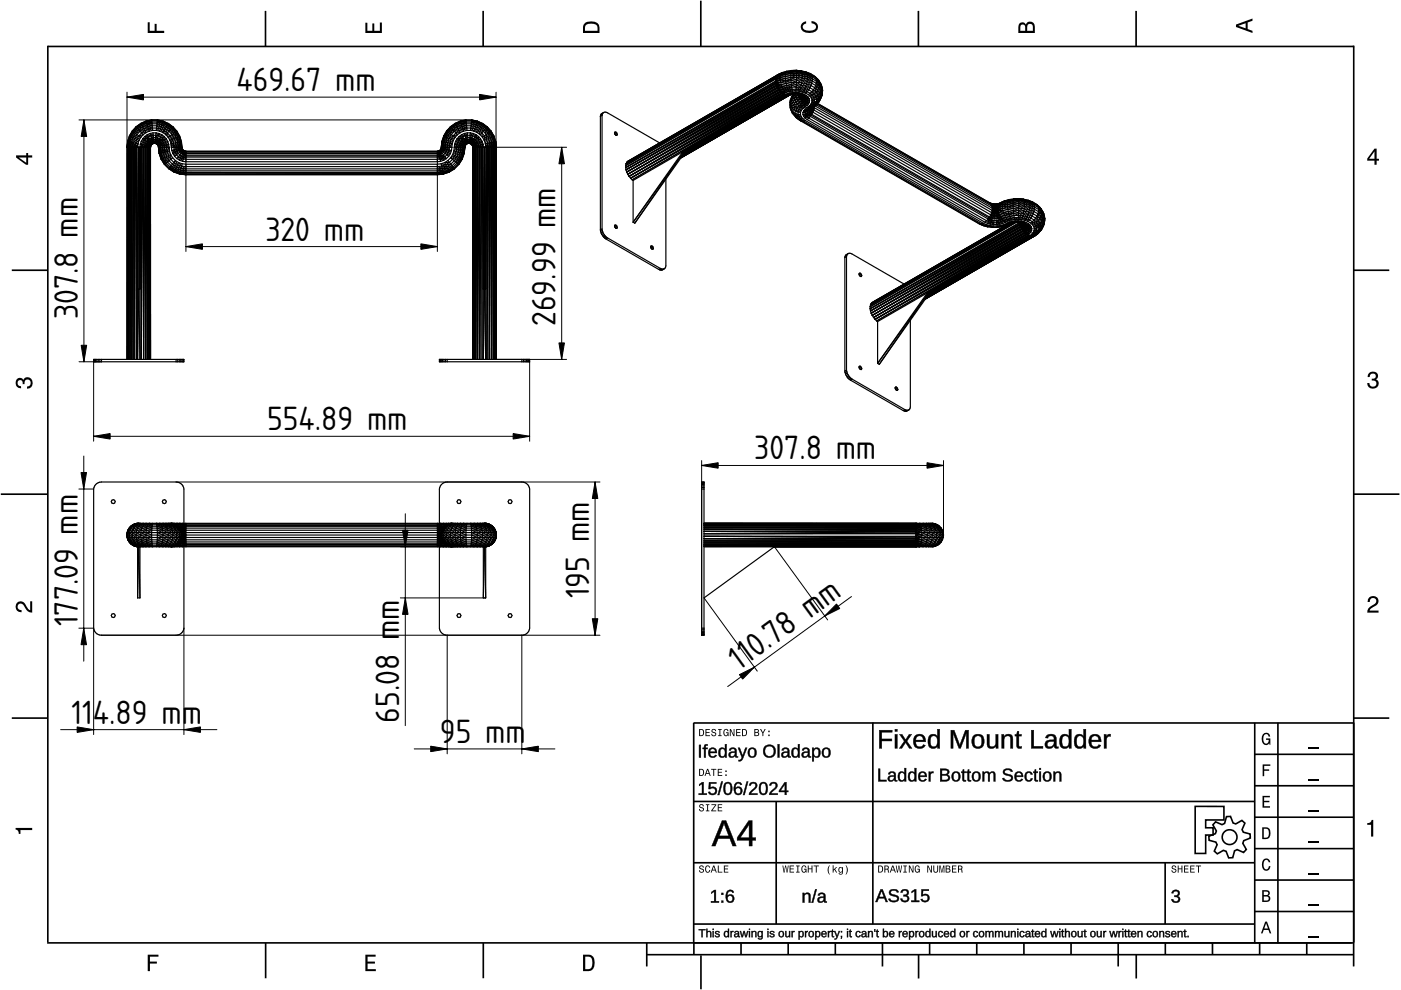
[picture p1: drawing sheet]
<svg xmlns="http://www.w3.org/2000/svg" width="297mm" height="210mm" viewBox="0 0 297 210" stroke-linecap="round" stroke-linejoin="round" font-family="sans-serif">
<defs><g id="words">
<g font-size="6.7">
<text x="50.2" y="19.3">469.67 mm</text>
<text x="56.3" y="51">320 mm</text>
<text x="16.5" y="67.6" transform="rotate(-90 16.5 67.6)">307.8 mm</text>
<text x="117.8" y="69.1" transform="rotate(-90 117.8 69.1)">269.99 mm</text>
<text x="56.6" y="91.2">554.89 mm</text>
<text x="159.9" y="97.4">307.8 mm</text>
<text x="124.9" y="126.9" transform="rotate(-90 124.9 126.9)">195 mm</text>
<text x="16.5" y="132.8" transform="rotate(-90 16.5 132.8)">177.09 mm</text>
<text x="156.7" y="142.2" transform="rotate(-36 156.7 142.2)">1</text>
<text x="160.4" y="139.5" transform="rotate(-36 160.4 139.5)">0.78 mm</text>
<text x="15.1" y="153.4">114.89 mm</text>
<text x="84.6" y="153.2" transform="rotate(-90 84.6 153.2)">65.08 mm</text>
<text x="93.3" y="157.5">9</text>
<text x="96.6" y="157.5">5 mm</text>
</g>
</g></defs>
<g fill="none" stroke="#000" stroke-width=".35">
<path d="M10.1 9.9h277M10.1 9.7v190.1M56.3 2.3v7.5M102.4 2.3v7.5M148.6 .1v9.8M194.7 2.3v7.5M240.9 2.3v7.5M287 9.7v195.2M2.5 57.3h7.5M287.1 57.3h7.5M.2 104.8h10M287 104.8h9.7"/>
<path d="M2.5 152.3h7.5M147 153.3h140.1M147.1 153.3v46.7M185.1 153.2v42.8M266 159.9h21M266 153.3v46.7M270.9 153.3v46.7M287.1 152.3h7.5M147 169.9h119M164.6 169.9v26M266 179.9h21M266 173.3h21"/>
<path d="M266 166.6h21M10 199.9h277.1M56.3 199.9v7.5M102.5 199.9v7.5M137.1 199.9v5M147 195.9h119M147 182.9h119M147.1 199.9v2.5M157.1 199.9v2.5M167.1 199.9v2.5M177.1 199.9v2.5M187.1 199.9v5"/>
<path d="M197.1 199.9v2.5M207.1 199.9v2.5M217.1 199.9v2.5M227.1 199.9v2.5M237.1 199.9v5M247 182.9v13M247.1 199.9v2.5M257.1 199.9v2.5M266 193.3h21M266 186.6h21M267.1 199.9v2.5M277.1 199.9v2.5"/>
<path d="M137.1 202.4h150M148.6 202.6v7.2M194.8 202.4v5.1M240.9 202.4v5.1"/>
</g>
<g fill="#000">
<path d="M31.3 4.7h.4v1.8h1.1v-1.4h.4v1.4h1.6v.5h-3.5z" fill-rule="evenodd"/>
<path d="M77.5 4.8h.4v1.7h1v-1.5h.5v1.5h1.1v-1.7h.5v2.2h-3.5z" fill-rule="evenodd"/>
<path d="M124 4.9a2.19 2.19 0 0 0-.4 2.1h3.5v-1.2a1.42 1.42 0 0 0-1.7-1.3zM124.3 5.2a2.14 2.14 0 0 1 2.3 .3l.1 1h-2.7l.1-1z" fill-rule="evenodd"/>
<path d="M170.1 4.9l.8-.4v.5a.7 .7 0 0 0-.7 .5 .7 .7 0 0 0 .3 .8 1.69 1.69 0 0 0 2.5-.6 .9 .9 0 0 0-.9-.8v-.5a1.24 1.24 0 0 1 1.3 1.1 1.24 1.24 0 0 1-1 1.4 2.22 2.22 0 0 1-2.5-.7l-.1-.5z" fill-rule="evenodd"/>
<path d="M216.1 5l-.2 .8v1.2h3.5v-1.3a.98 .98 0 0 0-.7-1.1 .98 .98 0 0 0-1.2 .6 .84 .84 0 0 0-1.4-.2zM216.4 5.3a.54 .54 0 0 1 .7-.1 .54 .54 0 0 1 .3 .6v.7h-1.1zM217.9 5.2a.62 .62 0 0 1 .7-.1 .62 .62 0 0 1 .4 .6v.8h-1.2z" fill-rule="evenodd"/>
<path d="M262.1 5.2v.5l3.5 1.3v-.5l-1.1-.3v-1.4l1.1-.4v-.5zM262.6 5.5l1.5-.6v1.1z" fill-rule="evenodd"/>
<path d="M3.4 32.9v.5l2.1 1.5h.5v-1.5h.8v-.5h-.8v-.5h-.4v.5zM4 33.4h1.6v1.1z" fill-rule="evenodd"/>
<path d="M291.4 31.5l-1.5 2.1v.5h1.5v.8h.5v-.8h.5v-.4h-.5v-2.2zM291.4 32.1v1.6h-1.1z" fill-rule="evenodd"/>
<path d="M3.6 80.4a.86 .86 0 0 1 1.4 .1 1.06 1.06 0 0 1 1.2-.5 1.06 1.06 0 0 1 .7 1.2 1.1 1.1 0 0 1-1.2 1.2v-.5a.71 .71 0 0 0 .8-.9 .71 .71 0 0 0-1.3-.1v.6h-.4a.61 .61 0 0 0-.3-.8 .61 .61 0 0 0-.8 .2 .61 .61 0 0 0 .2 .8l.6 .2v.4a1.15 1.15 0 0 1-1.2-.6 1.15 1.15 0 0 1 .3-1.3z" fill-rule="evenodd"/>
<path d="M290.3 79.1a1.08 1.08 0 0 1 1.3-.2 1.08 1.08 0 0 1 .5 1.3l-.4 .2a1.06 1.06 0 0 1 .6 1.3 1.06 1.06 0 0 1-1.2 .7 1.1 1.1 0 0 1-1.2-1.2h.4a.71 .71 0 0 0 1 .8 .71 .71 0 0 0 .1-1.3h-.6v-.4a.61 .61 0 0 0 .8-.3 .61 .61 0 0 0-.2-.8 .61 .61 0 0 0-.8 .2l-.2 .5h-.4z" fill-rule="evenodd"/>
<path d="M3.6 127.8a1.22 1.22 0 0 1 2 .7l.4 .6 .4 .3v-1.9h.4v2.4a1.8 1.8 0 0 1-1.7-1.4 .71 .71 0 0 0-.9-.5 .71 .71 0 0 0-.5 .8 .71 .71 0 0 0 .9 .6v.4a1.18 1.18 0 0 1-1.2-.6 1.18 1.18 0 0 1 .2-1.4z" fill-rule="evenodd"/>
<path d="M290.3 126.7a1.18 1.18 0 0 1 1.9 .3 1.18 1.18 0 0 1-1 1.7l-.5 .3-.3 .5h1.9v.4h-2.4a1.8 1.8 0 0 1 1.4-1.7 .71 .71 0 0 0 .5-.9 .71 .71 0 0 0-.9-.5 .71 .71 0 0 0-.5 .8h-.4z" fill-rule="evenodd"/>
<path d="M148.2 154.6v1.5h.5a.77 .77 0 0 0 .6-.8 .77 .77 0 0 0-.6-.7zM148.4 154.8a.58 .58 0 0 1 .7 .5 .58 .58 0 0 1-.7 .6zM149.6 154.6v1.5h.9v-.2h-.7v-.5h.6v-.2h-.6v-.4h.7v-.2zM151 154.7a.53 .53 0 0 0 0 .6 .53 .53 0 0 0 .6 .2 .32 .32 0 0 1-.3 .5 .32 .32 0 0 1-.3-.4h-.2a.5 .5 0 0 0 .7 .5 .5 .5 0 0 0 .1-.8l-.4-.1a.28 .28 0 0 1-.1-.4 .28 .28 0 0 1 .4-.1 .28 .28 0 0 1 .1 .3h.2a.51 .51 0 0 0-.3-.4 .51 .51 0 0 0-.5 .1zM152.3 154.6v.2h.2v1.1h-.2v.2h.7v-.2h-.3v-1.1h.3v-.2zM153.5 154.7a.81 .81 0 0 0 .5 1.4l.3-.2 .2 .2v-.8h-.6v.1h.4l-.2 .5a.6 .6 0 0 1-.5-.6 .6 .6 0 0 1 .4-.6l.2 .3h.3l-.2-.3a.53 .53 0 0 0-.8 0zM154.7 154.6v1.5h.2v-1.3l.6 1.3h.2v-1.5h-.2v1.2l-.5-1.2zM156.1 154.6v1.5h.9v-.2h-.7v-.5h.6v-.2h-.6v-.4h.7v-.2zM157.3 154.6v1.5h.5a.77 .77 0 0 0 .6-.8 .77 .77 0 0 0-.6-.7zM157.5 154.8a.57 .57 0 0 1 .7 .5 .57 .57 0 0 1-.7 .6zM159.9 154.6v1.5h.6a.42 .42 0 0 0 .5-.3 .42 .42 0 0 0-.3-.5l.2-.2-.1-.4zM160.1 154.8h.3a.23 .23 0 0 1 .3 .2 .23 .23 0 0 1-.3 .2h-.3zM160.1 155.4h.4a.26 .26 0 0 1 .3 .2 .26 .26 0 0 1-.3 .3h-.4zM161.1 154.6l.5 .9v.6h.2v-.6l.5-.9h-.2l-.4 .7-.3-.7zM162.9 155.8v.3h.3v-.3zM162.9 154.9v.3h.3v-.3z" fill-rule="evenodd"/>
<path d="M267.8 155.7a.85 .85 0 0 1 .9-.3 .85 .85 0 0 1 .6 .8h-.3l-.1-.3a.49 .49 0 0 0-.4-.3 .49 .49 0 0 0-.5 .3 1.2 1.2 0 0 0 .4 1.8 .66 .66 0 0 0 .6-.8h-.6v-.3h.9v1.3h-.1l-.1-.3-.3 .3a.85 .85 0 0 1-1.2-.7v-1.1z" fill-rule="evenodd"/>
<path d="M3.3 175.5h3.5v.5h-2.5v.8h-.3a.77 .77 0 0 0-.7-.9z" fill-rule="evenodd"/>
<path d="M148.4 170.6a.53 .53 0 0 0 0 .6 .53 .53 0 0 0 .6 .2 .32 .32 0 0 1-.3 .5 .32 .32 0 0 1-.3-.4h-.2a.5 .5 0 0 0 .7 .6 .5 .5 0 0 0 .1-.9l-.4-.1a.28 .28 0 0 1-.1-.4 .28 .28 0 0 1 .4-.1 .28 .28 0 0 1 .1 .4h.2a.51 .51 0 0 0-.3-.5 .51 .51 0 0 0-.5 .1zM149.7 170.5v.2h.2v1.1h-.2v.2h.7v-.2h-.3v-1.1h.3v-.2zM150.8 170.5v.2h.8l-.8 1.3h1.1v-.2h-.9l.9-1.3zM152.2 170.5v1.5h.9v-.2h-.7v-.5h.6v-.1h-.6v-.5h.7v-.2z" fill-rule="evenodd"/>
<path d="M148.2 163v1.5h.5a.77 .77 0 0 0 .6-.7 .77 .77 0 0 0-.6-.8zM148.4 163.2a.58 .58 0 0 1 .7 .6 .58 .58 0 0 1-.7 .5zM149.9 163l-.5 1.5h.2l.1-.4h.6l.2 .4h.2l-.6-1.5zM150 163.2l.3 .7h-.5zM150.8 163v.2h.4v1.3h.2v-1.3h.5v-.2zM152.2 163v1.5h.9v-.2h-.7v-.5h.6v-.2h-.6v-.4h.7v-.2zM153.8 164.2v.3h.3v-.3zM153.8 163.4v.3h.3v-.3z" fill-rule="evenodd"/>
<path d="M267.7 168.7h1.5v.3h-1.2v.8h1.1v.3h-1.1v.8h1.3v.3h-1.6z" fill-rule="evenodd"/>
<path d="M267.7 162.1h1.6v.3h-1.3v.7h1.1v.3h-1.1v1.2h-.3z" fill-rule="evenodd"/>
<path d="M267.6 175.4v2.5h.8a1.37 1.37 0 0 0 .7-2.2 1.56 1.56 0 0 0-1.5-.3zM267.9 175.7a.98 .98 0 0 1 1.2 .7 .98 .98 0 0 1-.7 1.2h-.5z" fill-rule="evenodd"/>
<path d="M289.9 174.5a.77 .77 0 0 0 .9-.7h.4v3.6h-.5v-2.5h-.8z" fill-rule="evenodd"/>
<path d="M148.4 183.6a.53 .53 0 0 0 0 .6 .53 .53 0 0 0 .6 .2 .32 .32 0 0 1-.3 .5 .32 .32 0 0 1-.3-.4h-.2a.5 .5 0 0 0 .7 .6 .5 .5 0 0 0 .1-.9l-.4-.1a.28 .28 0 0 1-.1-.4 .28 .28 0 0 1 .4-.1 .28 .28 0 0 1 .1 .4h.2a.51 .51 0 0 0-.3-.5 .51 .51 0 0 0-.5 .1zM149.6 183.7l-.1 .2a.67 .67 0 0 0 .1 .9 .67 .67 0 0 0 .8 .1l.2-.4h-.2l-.2 .3a.6 .6 0 0 1-.5-.5 .6 .6 0 0 1 .5-.6l.2 .3h.2l-.2-.4a.5 .5 0 0 0-.8 .1zM151.2 183.5l-.5 1.5h.2l.1-.4h.6l.2 .4h.2l-.6-1.5zM151.3 183.7l.3 .7h-.5zM152.2 183.5v1.5h1v-.2h-.8v-1.3zM153.5 183.5v1.5h.9v-.2h-.7v-.5h.6v-.2h-.6v-.4h.7v-.2z" fill-rule="evenodd"/>
<path d="M165.9 183.5l.2 1.5h.2l.3-1.3 .2 1.3h.2l.2-1.5h-.1l-.2 1.3-.2-1.3h-.2l-.2 1.3-.2-1.3zM167.4 183.5v1.5h1v-.2h-.8v-.5h.7v-.2h-.7v-.4h.7v-.2zM168.8 183.5v.2h.3v1.1h-.3v.2h.7v-.2h-.2v-1.1h.2v-.2zM170 183.7a.82 .82 0 0 0 .6 1.3l.3-.2 .1 .2v-.8h-.5v.2h.3l-.2 .4a.6 .6 0 0 1-.5-.5 .6 .6 0 0 1 .5-.6l.2 .3h.2l-.2-.4a.53 .53 0 0 0-.8 .1zM171.3 183.5v1.5h.2v-.7h.6v.7h.2v-1.5h-.2v.6h-.6v-.6zM172.5 183.5v.2h.5v1.3h.2v-1.3h.4v-.2zM175.8 183.5a1.35 1.35 0 0 0 .2 1.9 1.84 1.84 0 0 1 0-1.9zM176.5 183.5v1.5h.2v-.4l.2-.2 .4 .6h.2l-.4-.7 .4-.5h-.2l-.6 .6v-.9zM177.9 184a.59 .59 0 0 0-.2 .7 .59 .59 0 0 0 .7 .3l.1-.2a.31 .31 0 0 1-.1 .5 .31 .31 0 0 1-.4-.2h-.2a.47 .47 0 0 0 .5 .4 .47 .47 0 0 0 .4-.5v-1.2h-.2v.2l-.3-.2zM178 184.1l.1-.1a.42 .42 0 0 1 .4 .4 .42 .42 0 0 1-.4 .5l-.1-.3zM179.3 183.5a1.85 1.85 0 0 1 0 1.9 1.22 1.22 0 0 0 0-1.9z" fill-rule="evenodd"/>
<path d="M186.2 183.5v1.5h.5a.77 .77 0 0 0 .6-.7 .77 .77 0 0 0-.6-.8zM186.4 183.7a.58 .58 0 0 1 .6 .6 .58 .58 0 0 1-.6 .5zM187.5 183.5v1.5h.2v-.6a.45 .45 0 0 1 .5 .1 .45 .45 0 0 1 .1 .5h.2l-.2-.7a.42 .42 0 0 0 .1-.5 .42 .42 0 0 0-.4-.3zM187.7 183.7h.3a.26 .26 0 0 1 .3 .2 .26 .26 0 0 1-.4 .3h-.2zM189.2 183.5l-.6 1.5h.2l.2-.4h.6l.1 .4h.2l-.5-1.5zM189.3 183.7l.2 .7h-.4zM189.9 183.5l.3 1.5h.2l.2-1.3 .2 1.3h.2l.3-1.5h-.2l-.2 1.3-.2-1.3h-.2l-.2 1.3-.2-1.3zM191.5 183.5v.2h.3v1.1h-.3v.2h.8v-.2h-.3v-1.1h.3v-.2zM192.7 183.5v1.5h.2v-1.2l.6 1.2h.2v-1.5h-.2v1.2l-.6-1.2zM194.1 183.7a.81 .81 0 0 0 .5 1.3l.3-.2 .1 .2v-.8h-.5v.2h.3l-.2 .4a.6 .6 0 0 1-.5-.5 .6 .6 0 0 1 .5-.6l.2 .3h.2l-.2-.4a.53 .53 0 0 0-.7 .1zM196.6 183.5v1.5h.2v-1.2l.6 1.2h.2v-1.5h-.2v1.2l-.6-1.2zM197.9 183.5v.9a.52 .52 0 0 0 .5 .6 .52 .52 0 0 0 .5-.6v-.9h-.2v.9a.33 .33 0 0 1-.3 .5 .33 .33 0 0 1-.3-.5v-.9zM199.2 183.5v1.5h.1v-1.4l.3 1.4h.2l.3-1.4v1.4h.1v-1.5h-.2l-.3 1.3-.3-1.3zM200.5 183.5v1.5h.6a.42 .42 0 0 0 .4-.3 .42 .42 0 0 0-.2-.5l.2-.2-.1-.4zM200.7 183.7h.3a.23 .23 0 0 1 .3 .2 .23 .23 0 0 1-.3 .2h-.3zM200.7 184.3h.3a.26 .26 0 0 1 .3 .3 .26 .26 0 0 1-.3 .2h-.3zM201.8 183.5v1.5h1v-.2h-.8v-.5h.7v-.2h-.7v-.4h.8v-.2zM203.1 183.5v1.5h.2v-.6a.45 .45 0 0 1 .5 .1 .45 .45 0 0 1 .1 .5h.2l-.2-.7a.42 .42 0 0 0 .1-.5 .42 .42 0 0 0-.4-.3zM203.3 183.7h.3a.26 .26 0 0 1 .3 .2 .26 .26 0 0 1-.4 .3h-.2z" fill-rule="evenodd"/>
<path d="M248.5 183.6a.53 .53 0 0 0 0 .6 .53 .53 0 0 0 .6 .2 .32 .32 0 0 1-.2 .5 .32 .32 0 0 1-.3-.4h-.2a.5 .5 0 0 0 .6 .6 .5 .5 0 0 0 .2-.9l-.4-.1a.28 .28 0 0 1-.1-.4 .28 .28 0 0 1 .3-.1 .28 .28 0 0 1 .2 .4h.2a.51 .51 0 0 0-.3-.5 .51 .51 0 0 0-.6 .1zM249.7 183.5v1.5h.2v-.7h.6v.7h.2v-1.5h-.2v.6h-.6v-.6zM251 183.5v1.5h1v-.2h-.8v-.5h.7v-.2h-.7v-.4h.8v-.2zM252.3 183.5v1.5h1v-.2h-.8v-.5h.7v-.2h-.7v-.4h.8v-.2zM253.5 183.5v.2h.5v1.3h.2v-1.3h.5v-.2z" fill-rule="evenodd"/>
<path d="M268.3 195.4l-1 2.5h.4l.2-.7h1l.3 .7h.3l-.9-2.5zM268.4 195.8l.4 1.1h-.7z" fill-rule="evenodd"/>
<path d="M267.6 188.7v2.5h1a.7 .7 0 0 0 .7-.5 .7 .7 0 0 0-.4-.8 .61 .61 0 0 0 .3-.8 .61 .61 0 0 0-.7-.4zM267.9 189h.6a.38 .38 0 0 1 .4 .4 .38 .38 0 0 1-.5 .4h-.5zM267.9 190.1h.6a.44 .44 0 0 1 .5 .4 .44 .44 0 0 1-.5 .4h-.6z" fill-rule="evenodd"/>
<path d="M267.8 182.3a.85 .85 0 0 1 .9-.3 .85 .85 0 0 1 .6 .8h-.3l-.1-.2a.47 .47 0 0 0-.4-.3 .47 .47 0 0 0-.4 .3 1.21 1.21 0 0 0 .4 1.7 .64 .64 0 0 0 .5-.7h.4a.89 .89 0 0 1-.8 1 .89 .89 0 0 1-1-.7v-1.1z" fill-rule="evenodd"/>
<path d="M31.3 202.4h2.3v.4h-1.8v1.1h1.5v.4h-1.5v1.6h-.5z" fill-rule="evenodd"/>
<path d="M77.5 202.4h2.1v.4h-1.7v1.1h1.6v.4h-1.6v1.2h1.8v.4h-2.2z" fill-rule="evenodd"/>
<path d="M123.6 202.4v3.5h1.2a1.42 1.42 0 0 0 1.3-1.7 1.38 1.38 0 0 0-1.3-1.8zM124.1 202.8l1 .1a1.89 1.89 0 0 1 0 2.5l-1 .1z" fill-rule="evenodd"/>
</g>
<path d="M277.3 158.6h2.2M277.3 178.6h2.2M277.3 172h2.2M277.3 165.3h2.2M277.3 198.6h2.2M277.3 192h2.2M277.3 185.3h2.2" fill="none" stroke="#000" stroke-width=".25"/>
<g fill="#000">
<path d="M248.7 188.9a.79 .79 0 0 1 1.1-.1 .79 .79 0 0 1 .1 1.1l-.3 .1a.72 .72 0 0 1 .6 .9 .72 .72 0 0 1-.9 .5l-.8-.3-.1-.4h.3a.54 .54 0 0 0 .8 .4 .54 .54 0 0 0 .2-.8l-.7-.1v-.3a.52 .52 0 0 0 .8-.3 .52 .52 0 0 0-.4-.7 .52 .52 0 0 0-.6 .5h-.4z"/>
<path d="M186.4 154.8h2.8v.4h-2.3v1.5h2.2v.4h-2.2v1.6h-.5zM189.7 155.7h.5v3h-.5zM189.7 154.6h.5v.5h-.5zM190.7 155.7h.6l.7 1.2 .7-1.2h.6l-1 1.4 1 1.6h-.5l-.8-1.3-.8 1.3h-.5l1-1.6zM194 156a1.34 1.34 0 0 1 1.6-.2 1.34 1.34 0 0 1 .7 1.5h-2.1a.86 .86 0 0 0 .5 1 .86 .86 0 0 0 1-.4l.5 .1a1.4 1.4 0 0 1-1.8 .6 1.4 1.4 0 0 1-.7-1.8zM194.4 156.3l-.2 .6h1.6a.79 .79 0 0 0-.5-.8 .79 .79 0 0 0-.9 .2zM197.1 155.9a1.05 1.05 0 0 1 1.6 .3v-1.6h.5v4.1h-.4v-.5a1.13 1.13 0 0 1-1.5 .4 1.13 1.13 0 0 1-.6-1.4l.1-.6zM197.6 156.1a1.73 1.73 0 0 0 .1 2.2h.2a.9 .9 0 0 0 .8-1.2 .82 .82 0 0 0-.2-.9 .82 .82 0 0 0-.9-.1zM201.6 154.8h.7l1.2 3.3 1.2-3.3h.6v3.9h-.4v-3.4l-1.2 3.4h-.4l-1.2-3.4v3.4h-.5zM206.5 155.9a1.39 1.39 0 0 1 1.7 0 1.39 1.39 0 0 1 .4 1.6 1.32 1.32 0 0 1-1.4 1.2 1.32 1.32 0 0 1-1.2-1.5l.1-.6zM206.9 156.1a1.58 1.58 0 0 0 .2 2.2h.2a.88 .88 0 0 0 .9-1.1 .85 .85 0 0 0-.3-1 .85 .85 0 0 0-1-.1zM209.3 155.7h.5v1.9a.71 .71 0 0 0 .7 .8 .71 .71 0 0 0 .6-1v-1.7h.5v3h-.4l-.1-.5a.99 .99 0 0 1-1.1 .5 .99 .99 0 0 1-.7-1zM212.4 155.7h.4l.1 .5a.99 .99 0 0 1 1.1-.5 .99 .99 0 0 1 .7 1v2h-.5v-1.9a.71 .71 0 0 0-.7-.8 .71 .71 0 0 0-.6 .9v1.8h-.5zM215.7 155.1h.3v.6h.6v.4h-.6v2l.2 .2h.4v.3l-.3 .1a.6 .6 0 0 1-.8-.7v-1.9h-.3v-.4h.3zM218.7 154.8h.5v3.4h1.9v.5h-2.4zM222 155.9a1.17 1.17 0 0 1 1.2-.3 1.17 1.17 0 0 1 .8 1v1.5l.1 .2h.3v.3a.59 .59 0 0 1-.6 .1 .59 .59 0 0 1-.3-.6 1 1 0 0 1-1.2 .6 1 1 0 0 1-.7-1.1l.4-.6 1.5-.1a.67 .67 0 0 0-.5-.9 .67 .67 0 0 0-.8 .5h-.5zM222.3 157.4a.61 .61 0 0 0 0 .9 .61 .61 0 0 0 1-.3l.2-.8zM225 155.9a1.05 1.05 0 0 1 1.6 .3v-1.6h.5v4.1h-.4l-.1-.5a1.13 1.13 0 0 1-1.4 .4 1.13 1.13 0 0 1-.6-1.4l.1-.6zM225.4 156.1a1.73 1.73 0 0 0 .2 2.2h.2a.9 .9 0 0 0 .8-1.2 .82 .82 0 0 0-.2-.9 .82 .82 0 0 0-1-.1zM228.1 155.9a1.05 1.05 0 0 1 1.6 .3v-1.6h.5v4.1h-.4v-.5a1.13 1.13 0 0 1-1.5 .4 1.13 1.13 0 0 1-.6-1.4l.1-.6zM228.6 156.1a1.73 1.73 0 0 0 .1 2.2h.2a.9 .9 0 0 0 .8-1.2 .82 .82 0 0 0-.2-.9 .82 .82 0 0 0-.9-.1zM231.2 156a1.34 1.34 0 0 1 1.6-.2 1.34 1.34 0 0 1 .7 1.5h-2.1a.86 .86 0 0 0 .5 1 .86 .86 0 0 0 1-.4l.5 .1a1.4 1.4 0 0 1-1.8 .6 1.4 1.4 0 0 1-.7-1.8zM231.6 156.3l-.2 .6h1.6a.79 .79 0 0 0-.5-.8 .79 .79 0 0 0-.9 .2zM234.1 155.7h.4l.1 .6a.71 .71 0 0 1 .9-.6v.4a.74 .74 0 0 0-.8 .2 .74 .74 0 0 0-.1 .8v1.6h-.5z"/>
<path d="M186.4 154.8h2.8v.5l-2.3-.1v1.5l2.2-.1v.5h-2.2l.1 1.6h-.6zM186.4 154.8v3.9h.5v-1.6h2.2v-.4h-2.2v-1.5h2.3v-.4zM189.7 155.7h.6v3h-.6zM189.7 155.7v3h.5v-3zM189.7 154.6h.6v.5h-.6zM189.7 154.6v.5h.5v-.5zM190.6 155.7h.7l.7 1.2 .7-1.2h.7l-1.1 1.4 1.1 1.6h-.6l-.8-1.3-.8 1.3h-.6l1.1-1.6zM190.7 155.7l1.1 1.4-1.1 1.6h.5l.8-1.3 .8 1.3h.5l-1.1-1.6 1.1-1.4h-.6l-.7 1.2-.7-1.2zM193.9 156a1.36 1.36 0 0 1 1.7-.3 1.36 1.36 0 0 1 .7 1.6h-2.1a.84 .84 0 0 0 .5 .9 .84 .84 0 0 0 1.1-.4l.4 .2a1.44 1.44 0 0 1-1.8 .6 1.44 1.44 0 0 1-.8-1.8zM194 156.1a1.53 1.53 0 0 0-.2 1.7 1.53 1.53 0 0 0 1.6 .8l.8-.5-.5-.2a.78 .78 0 0 1-1.2 .4l-.3-.4-.1-.7 2.1 .1a1.3 1.3 0 0 0-.6-1.5 1.3 1.3 0 0 0-1.6 .3zM194.4 156.3l-.2 .6h1.5a.75 .75 0 0 0-.4-.8 .75 .75 0 0 0-.9 .2zM194.4 156.2a.81 .81 0 0 1 .9-.2 .81 .81 0 0 1 .5 1h-1.7zM197.1 155.9a1.02 1.02 0 0 1 1.6 .3v-1.6h.6v4.1h-.6v-.5a1.03 1.03 0 0 1-1.7 .2l-.3-.8a2.16 2.16 0 0 1 .4-1.7zM197.2 155.9a1.91 1.91 0 0 0 .3 2.7 1.17 1.17 0 0 0 1.3-.5v.6h.4v-4.1h-.5v1.6a.98 .98 0 0 0-1.5-.3zM197.6 156.2a1.71 1.71 0 0 0 .1 2.1h.5a1.41 1.41 0 0 0 0-2.2zM197.5 156.1a.86 .86 0 0 1 1 .1 .86 .86 0 0 1 .3 .9 .86 .86 0 0 1-.3 1.1 .86 .86 0 0 1-1.1-.1l-.2-1.3zM201.6 154.8h.7l1.2 3.3 1.1-3.3h.8v3.9h-.6l.1-3.4-.1 .5-1.1 2.9h-.4l-1.3-3.4 .1 3.4h-.5zM201.6 154.8v3.9h.5v-3.4l1.2 3.4h.4l1.2-3.4v3.4h.4v-3.9h-.6l-1.2 3.3-1.2-3.3zM206.5 155.9a1.44 1.44 0 0 1 1.7 0 1.44 1.44 0 0 1 .5 1.6 1.36 1.36 0 0 1-1.5 1.2 1.36 1.36 0 0 1-1.2-1.5v-.6zM206.5 155.9a1.56 1.56 0 0 0-.4 1.7 1.56 1.56 0 0 0 1.2 1.1 1.33 1.33 0 0 0 1.3-1.9 1.25 1.25 0 0 0-.7-1.1 1.25 1.25 0 0 0-1.4 .2zM206.9 156.2a1.54 1.54 0 0 0 .2 2.1h.2a.84 .84 0 0 0 .8-1.1 .81 .81 0 0 0-.2-1 .81 .81 0 0 0-1 0zM206.9 156.1a.9 .9 0 0 1 1 .1 .9 .9 0 0 1 .3 1 .9 .9 0 0 1-.8 1.2 .9 .9 0 0 1-.9-1.2l.1-.7zM209.2 155.7h.6v1.9a.66 .66 0 0 0 .7 .7 .66 .66 0 0 0 .6-.9v-1.7h.6v3h-.6v-.5a1 1 0 0 1-1.1 .5 1 1 0 0 1-.8-1zM209.3 155.7v2a.97 .97 0 0 0 .8 .9 .97 .97 0 0 0 1-.5l.1 .6h.4v-3h-.5l.1 1.7a.75 .75 0 0 1-.7 1 .75 .75 0 0 1-.8-.8l.1-1.9zM212.3 155.7h.6v.5a1 1 0 0 1 1.1-.6 1 1 0 0 1 .8 1.1v2h-.6v-1.9a.66 .66 0 0 0-.7-.7 .66 .66 0 0 0-.6 .8v1.8h-.6zM212.4 155.7v3h.5l-.1-1.8a.75 .75 0 0 1 .7-.9 .75 .75 0 0 1 .8 .8l-.1 1.9h.5v-2a.97 .97 0 0 0-.7-1 .97 .97 0 0 0-1.1 .6l-.1-.6zM215.7 155h.4l-.1 .7h.6v.4h-.6l.1 2 .1 .1h.5v.4a.79 .79 0 0 1-1.2-.6v-1.9h-.4v-.4h.4zM215.7 155.1l-.1 .7-.4-.1v.4l.4-.1v2a.65 .65 0 0 0 .3 .6 .65 .65 0 0 0 .7 0v-.3h-.4l-.2-.4v-1.9l.6 .1v-.4l-.6 .1v-.7zM218.6 154.8h.6v3.4h2v.5h-2.6zM218.7 154.8v3.9h2.4v-.5l-2 .1 .1-3.5zM221.9 155.9a1.26 1.26 0 0 1 2.1 .7v1.5l.1 .2h.3v.3a.6 .6 0 0 1-.6 .1 .6 .6 0 0 1-.3-.6 1.03 1.03 0 0 1-1.3 .7 1.03 1.03 0 0 1-.7-1.3 1.03 1.03 0 0 1 1.3-.7l.6 .1a.64 .64 0 0 0-.4-.8 .64 .64 0 0 0-.8 .4h-.6zM222.1 155.9l-.4 .6h.5a.62 .62 0 0 1 .4-.6 .62 .62 0 0 1 .6 .2l.2 .2 .1 .6h-.7a.94 .94 0 0 0-1.2 .5 .94 .94 0 0 0 .5 1.2 .94 .94 0 0 0 1.2-.3l.2-.3a.55 .55 0 0 0 .3 .6 .55 .55 0 0 0 .6 0v-.3l-.3 .1-.2-.3v-1.5a1.12 1.12 0 0 0-.7-.9 1.12 1.12 0 0 0-1.1 .2zM222.3 157.4a.57 .57 0 0 0 .1 .9 .57 .57 0 0 0 .8-.3l.3-.8zM222.2 157.3l1.3-.1a.85 .85 0 0 1-.4 1 .85 .85 0 0 1-1.1-.2zM225 155.9a1.02 1.02 0 0 1 1.6 .3v-1.6h.6v4.1h-.6v-.5a1.03 1.03 0 0 1-1.7 .2l-.3-.8a2.16 2.16 0 0 1 .4-1.7zM225.1 155.9a1.91 1.91 0 0 0 .3 2.7 1.17 1.17 0 0 0 1.3-.5v.6h.4v-4.1h-.5v1.6a.98 .98 0 0 0-1.5-.3zM225.5 156.2a1.71 1.71 0 0 0 .1 2.1h.5a1.41 1.41 0 0 0 0-2.2zM225.4 156.1a.86 .86 0 0 1 1 .1 .86 .86 0 0 1 .3 .9 .86 .86 0 0 1-.3 1.1 .86 .86 0 0 1-1.1-.1l-.2-1.3zM228.1 155.9a1.02 1.02 0 0 1 1.6 .3v-1.6h.6v4.1h-.6v-.5a1.03 1.03 0 0 1-1.7 .2l-.3-.8a2.16 2.16 0 0 1 .4-1.7zM228.2 155.9a1.91 1.91 0 0 0 .3 2.7 1.17 1.17 0 0 0 1.3-.5v.6h.4v-4.1h-.5v1.6a.98 .98 0 0 0-1.5-.3zM228.6 156.2a1.71 1.71 0 0 0 .1 2.1h.5a1.41 1.41 0 0 0 0-2.2zM228.5 156.1a.86 .86 0 0 1 1 .1 .86 .86 0 0 1 .3 .9 .86 .86 0 0 1-.3 1.1 .86 .86 0 0 1-1.1-.1l-.2-1.3zM231.1 156a1.36 1.36 0 0 1 1.7-.3 1.36 1.36 0 0 1 .7 1.6h-2.1a.84 .84 0 0 0 .5 .9 .84 .84 0 0 0 1.1-.4l.4 .2a1.44 1.44 0 0 1-1.8 .6 1.44 1.44 0 0 1-.8-1.8zM231.2 156.1a1.53 1.53 0 0 0-.2 1.7 1.53 1.53 0 0 0 1.6 .8l.8-.5-.5-.2a.78 .78 0 0 1-1.2 .4l-.3-.4-.1-.7 2.1 .1a1.3 1.3 0 0 0-.6-1.5 1.3 1.3 0 0 0-1.6 .3zM231.6 156.3l-.2 .6h1.5a.75 .75 0 0 0-.4-.8 .75 .75 0 0 0-.9 .2zM231.6 156.2a.81 .81 0 0 1 .9-.2 .81 .81 0 0 1 .5 1h-1.7zM234 155.7h.6v.6a.65 .65 0 0 1 .9-.6v.5a.69 .69 0 0 0-.7 .2 .69 .69 0 0 0-.2 .7v1.6h-.6zM234.1 155.7v3h.5l-.1-1.6a.74 .74 0 0 1 .2-.8 .74 .74 0 0 1 .8-.2v-.4a.96 .96 0 0 0-1 .7v-.7z"/>
<path d="M148.2 166.3l.7-.5h.3v2.4h.7v.4h-1.8v-.4h.7l.1-2-.7 .5zM148.2 166.3l.1 .3 .6-.5v2.2l-.7-.1v.3h1.6v-.3l-.7 .1 .1-2.4h-.3zM150.3 165.8h1.6v.4l-1.3-.1v.9a.93 .93 0 0 1 1.5 .6 .93 .93 0 0 1-1.3 1l-.6-.5-.1-.2 .4-.1a.57 .57 0 0 0 .8 .3 .57 .57 0 0 0 .2-.8 .57 .57 0 0 0-.9 0h-.4zM150.3 165.9l-.1 1.4h.4a.64 .64 0 0 1 1 0 .64 .64 0 0 1-.2 .9 .64 .64 0 0 1-.9-.3h-.3a.88 .88 0 0 0 1.4 .5 .88 .88 0 0 0-.2-1.5l-.9 .2 .1-1h1.3v-.2zM152.9 165.7h.4l-.8 2.9h-.4zM152.9 165.7l-.7 2.9h.3l.7-2.8zM153.8 165.9a1.04 1.04 0 0 1 1.2 .1 1.04 1.04 0 0 1 .3 1.2 1.01 1.01 0 0 1-.4 1.2 1.01 1.01 0 0 1-1.3-.2 2.22 2.22 0 0 1 .2-2.3zM153.8 166a1.81 1.81 0 0 0 .2 2.5 1 1 0 0 0 1.2-1.3 .97 .97 0 0 0-.3-1.1 .97 .97 0 0 0-1.1-.1zM154 166.2a1.79 1.79 0 0 0 .1 2h.4a1.62 1.62 0 0 0 0-2zM154 166.2l.5-.1a1.65 1.65 0 0 1 0 2.2h-.4a1.69 1.69 0 0 1-.1-2.1zM156 165.9a.77 .77 0 0 1 .8-.1 .77 .77 0 0 1 .5 .6l-.3 .1a.53 .53 0 0 0-.7-.3 .53 .53 0 0 0-.3 .6l-.1 .3a.78 .78 0 0 1 .7-.4 .78 .78 0 0 1 .7 .5 .95 .95 0 0 1-.6 1.4 .95 .95 0 0 1-1.1-1v-1zM156.1 166a1.73 1.73 0 0 0 .2 2.5 .84 .84 0 0 0 1-1 .84 .84 0 0 0-1.4-.4 .72 .72 0 0 1 .1-.8 .72 .72 0 0 1 .9-.1l.1 .2h.3a.76 .76 0 0 0-1.2-.4zM155.9 167.6a.55 .55 0 0 0 1.1 0 .55 .55 0 0 0-1.1 0zM155.8 167.7a.65 .65 0 0 1 1.3 0 .65 .65 0 0 1-1.3 0zM158.3 165.7h.4l-.8 2.9h-.4zM158.3 165.7l-.7 2.9h.2l.8-2.8zM159.1 166a.9 .9 0 0 1 1.4 .1 .9 .9 0 0 1-.5 1.4l-.8 .7h1.4v.4h-1.8l.1-.6 .6-.6a.75 .75 0 0 0 .4-1.2h-.5l-.2 .4h-.4zM159.1 166l-.3 .5h.4a.56 .56 0 0 1 .9-.3 .56 .56 0 0 1-.2 .9l-.8 .8-.3 .6h1.8v-.3l-1.5 .1 .6-.7a.97 .97 0 0 0 .4-1.7h-.6zM161.3 165.9a1.04 1.04 0 0 1 1.2 .1 1.04 1.04 0 0 1 .3 1.2 1.01 1.01 0 0 1-.4 1.2 1.01 1.01 0 0 1-1.3-.2 2.22 2.22 0 0 1 .2-2.3zM161.3 166a1.81 1.81 0 0 0 .3 2.5 1 1 0 0 0 1.1-1.3 .97 .97 0 0 0-.3-1.1 .97 .97 0 0 0-1.1-.1zM161.5 166.2a1.79 1.79 0 0 0 .2 2h.3a1.62 1.62 0 0 0 0-2zM161.5 166.2l.5-.1a1.65 1.65 0 0 1 0 2.2h-.4a1.69 1.69 0 0 1-.1-2.1zM163.4 166a.9 .9 0 0 1 1.4 .1 .9 .9 0 0 1-.5 1.4l-.8 .7h1.4v.4h-1.8l.1-.6 .6-.6a.75 .75 0 0 0 .4-1.2h-.5l-.2 .4h-.4zM163.4 166l-.3 .5h.4a.56 .56 0 0 1 .9-.3 .56 .56 0 0 1-.2 .9l-.8 .8-.3 .6h1.8v-.3l-1.5 .1 .6-.7a.97 .97 0 0 0 .4-1.7h-.6zM166.4 165.8h.4l-.1 1.8h.5v.4l-.5-.1 .1 .7h-.4v-.7l-1.3 .1v-.4zM166.4 165.9l-1.2 1.8v.2h1.3l-.1 .6h.3v-.6h.4v-.3l-.4 .1v-1.8zM166.4 166.2l-.9 1.5 .9-.1zM166.4 166.2l.1 1.5h-1.1z"/>
<path d="M148.2 166.3l.7-.4h.3v2.3h.6v.3h-1.6v-.3h.6v-2l-.6 .4zM150.3 165.9h1.6v.2h-1.3v.9a.91 .91 0 0 1 1.2 .2 .91 .91 0 0 1-.1 1.2 .91 .91 0 0 1-1.2 0l-.3-.5h.3a.59 .59 0 0 0 .9 .2 .59 .59 0 0 0 .1-.9 .59 .59 0 0 0-.9 .1h-.4zM152.9 165.7h.3l-.7 2.9h-.3zM153.8 166a1 1 0 0 1 1.2 .1 1 1 0 0 1 .2 1.1 .97 .97 0 0 1-.3 1.2 .97 .97 0 0 1-1.3-.2 2.18 2.18 0 0 1 .2-2.2zM154 166.2a1.8 1.8 0 0 0 .1 2h.4a1.64 1.64 0 0 0 0-2.1zM156 166l.3-.1a.79 .79 0 0 1 1 .5h-.3a.56 .56 0 0 0-.7-.2 .56 .56 0 0 0-.4 .6v.3a.87 .87 0 0 1 1.3 .1 .87 .87 0 0 1-.1 1.2 .87 .87 0 0 1-1.3-.2 2.08 2.08 0 0 1 .2-2.2zM155.9 167.7a.58 .58 0 0 0 1.1 0 .58 .58 0 0 0-1.1 0zM158.3 165.7h.3l-.8 2.9h-.3zM159.1 166a.86 .86 0 0 1 1.3 .2 .86 .86 0 0 1-.4 1.2l-.8 .8h1.4v.3h-1.8a2.58 2.58 0 0 1 1.2-1.5 .52 .52 0 0 0-.1-.9 .52 .52 0 0 0-.7 .4h-.4zM161.3 166a1 1 0 0 1 1.2 .1 1 1 0 0 1 .3 1.1 .97 .97 0 0 1-.4 1.2 .97 .97 0 0 1-1.3-.2 2.18 2.18 0 0 1 .2-2.2zM161.5 166.2a1.8 1.8 0 0 0 .2 2h.3a1.64 1.64 0 0 0 0-2.1zM163.4 166a.86 .86 0 0 1 1.4 .2 .86 .86 0 0 1-.5 1.2l-.8 .8h1.4v.3h-1.8a2.58 2.58 0 0 1 1.2-1.5 .52 .52 0 0 0-.1-.9 .52 .52 0 0 0-.7 .4h-.4zM166.4 165.9h.3v1.7h.4v.3h-.4v.6h-.3v-.6h-1.2v-.2zM166.4 166.2l-.9 1.4h.9z"/>
<path d="M148.2 157.9h.4v2.7h-.4zM148.2 157.9v2.7h.4v-2.7zM149.4 157.9l.7-.1v.3l-.4 .1-.1 .3h.5v.4l-.5-.1 .1 1.8h-.5l.1-1.8-.3 .1v-.4l.3 .1zM149.4 158l-.1 .6h-.3v.2h.3v1.8h.3v-1.8h.4v-.2h-.4a.33 .33 0 0 1 0-.4 .33 .33 0 0 1 .4-.1v-.3zM150.4 158.8a.95 .95 0 0 1 1.2-.2 .95 .95 0 0 1 .4 1.1h-1.4a.57 .57 0 0 0 .4 .6 .57 .57 0 0 0 .7-.3l.3 .1a.89 .89 0 0 1-.7 .6 .89 .89 0 0 1-.9-.3l-.3-.8zM150.4 158.8a1.03 1.03 0 0 0-.1 1.3 1.03 1.03 0 0 0 1.3 .4l.3-.3-.2-.1a.62 .62 0 0 1-.8 .3 .62 .62 0 0 1-.4-.8l1.4 .1a.89 .89 0 0 0-.4-1 .89 .89 0 0 0-1.1 .1zM150.7 159l-.2 .4h1.1l-.3-.6zM150.7 158.9a.57 .57 0 0 1 .7-.1 .57 .57 0 0 1 .2 .6h-1.1zM152.5 158.8a.71 .71 0 0 1 1.2 .1v-1.1h.4v2.8h-.4v-.3a.72 .72 0 0 1-.7 .4 .72 .72 0 0 1-.6-.5l-.1-.6zM152.5 158.8l-.1 .8a.77 .77 0 0 0 .4 .9 .77 .77 0 0 0 1-.3l-.1 .4h.4v-2.8h-.4v1.1a.73 .73 0 0 0-1.2-.1zM152.8 159a.95 .95 0 0 0 .4 1.3 .82 .82 0 0 0 .5-.7 .82 .82 0 0 0-.5-.8zM152.9 158.8a.61 .61 0 0 1 .7 .1 .61 .61 0 0 1 .2 .7 .61 .61 0 0 1-.6 .8 .61 .61 0 0 1-.6-.8zM154.8 158.6a.85 .85 0 0 1 .9-.1 .85 .85 0 0 1 .5 .7v1l.3 .2a.37 .37 0 0 1-.4 .3 .37 .37 0 0 1-.3-.5 .73 .73 0 0 1-.9 .5 .73 .73 0 0 1-.5-.9 .73 .73 0 0 1 1-.5l.4 .1a.44 .44 0 0 0-.3-.6 .44 .44 0 0 0-.6 .3h-.4zM154.8 158.7l-.2 .4h.3a.5 .5 0 0 1 .6-.4 .5 .5 0 0 1 .3 .7h-.4a.66 .66 0 0 0-.9 .5 .66 .66 0 0 0 .5 .8 .66 .66 0 0 0 .8-.5l.3 .4h.4v-.2h-.3l-.1-.2v-1a.77 .77 0 0 0-.5-.6 .77 .77 0 0 0-.8 .1zM155 159.7a.38 .38 0 0 0 0 .6 .38 .38 0 0 0 .6-.1l.2-.6zM155 159.7l.8-.2a.57 .57 0 0 1-.3 .8 .57 .57 0 0 1-.7-.3zM156.4 158.5h.5l.6 1.7 .5-1.7h.5l-.8 2.1a.82 .82 0 0 1-1.2 .8v-.3l.4-.1 .4-.4zM156.5 158.6l.8 2-.3 .5h-.4v.2a.79 .79 0 0 0 1-.7l.8-2h-.4l-.6 1.8-.6-1.8zM158.9 158.7a1.02 1.02 0 0 1 1.2 0 1.02 1.02 0 0 1 .3 1.2 1 1 0 0 1-1.3 .7 1 1 0 0 1-.5-1.4zM158.8 158.8a1.04 1.04 0 0 0-.2 1.2 1.04 1.04 0 0 0 1.1 .6 1.02 1.02 0 0 0 .6-1.3 1.02 1.02 0 0 0-1.2-.7zM159.2 158.9a.9 .9 0 0 0 .3 1.4 .82 .82 0 0 0 .5-.7 .82 .82 0 0 0-.5-.8zM159.1 158.8a.64 .64 0 0 1 .8 .1 .64 .64 0 0 1 .2 .7 .64 .64 0 0 1-.6 .8 .64 .64 0 0 1-.6-.8zM161.7 159.3a1.42 1.42 0 0 1 2.8 0 1.42 1.42 0 0 1-2.8 0zM161.7 159.3a1.35 1.35 0 0 0 2.7 0 1.35 1.35 0 0 0-2.7 0zM162.5 158.5a1.02 1.02 0 0 0-.1 1.4 1.02 1.02 0 0 0 1.4 .1 1.03 1.03 0 0 0 .1-1.3 1.03 1.03 0 0 0-1.3-.3zM162.4 158.4a1.06 1.06 0 0 1 1.4 .1 1.06 1.06 0 0 1 0 1.5 1.06 1.06 0 0 1-1.4 .1l-.3-.8zM164.8 157.8h.5v2.8h-.5zM164.9 157.8v2.8h.3v-2.8zM166 158.6a.85 .85 0 0 1 .9-.1 .85 .85 0 0 1 .5 .7v1l.3 .2a.37 .37 0 0 1-.5 .3 .37 .37 0 0 1-.2-.5 .73 .73 0 0 1-.9 .5 .73 .73 0 0 1-.5-.9 .73 .73 0 0 1 .9-.5l.5 .1a.44 .44 0 0 0-.4-.6 .44 .44 0 0 0-.5 .3h-.4zM166 158.7l-.3 .4h.4a.5 .5 0 0 1 .6-.4 .5 .5 0 0 1 .3 .7h-.5a.66 .66 0 0 0-.8 .5 .66 .66 0 0 0 .5 .8 .66 .66 0 0 0 .8-.5l.2 .4h.4v-.2h-.2l-.1-.2v-1a.77 .77 0 0 0-.5-.6 .77 .77 0 0 0-.8 .1zM166.2 159.7a.38 .38 0 0 0 0 .6 .38 .38 0 0 0 .6-.1l.2-.6zM166.1 159.7l.9-.2a.57 .57 0 0 1-.3 .8 .57 .57 0 0 1-.7-.3zM168 158.8a.71 .71 0 0 1 1.2 .1l-.1-1.1h.5v2.8h-.4v-.3a.72 .72 0 0 1-.7 .4 .72 .72 0 0 1-.7-.5v-.6zM168 158.8l-.1 .8a.77 .77 0 0 0 .4 .9 .77 .77 0 0 0 .9-.3v.4h.3v-2.8h-.3v1.1a.73 .73 0 0 0-1.2-.1zM168.3 159a.95 .95 0 0 0 .3 1.3 .82 .82 0 0 0 .5-.7 .82 .82 0 0 0-.5-.8zM168.3 158.8a.61 .61 0 0 1 .8 .1 .61 .61 0 0 1 .1 .7 .61 .61 0 0 1-.5 .8 .61 .61 0 0 1-.6-.8zM170.3 158.6a.85 .85 0 0 1 .9-.1 .85 .85 0 0 1 .5 .7v1l.3 .2a.37 .37 0 0 1-.5 .3 .37 .37 0 0 1-.2-.5 .73 .73 0 0 1-.9 .5 .73 .73 0 0 1-.5-.9 .73 .73 0 0 1 .9-.5l.5 .1a.44 .44 0 0 0-.4-.6 .44 .44 0 0 0-.5 .3h-.4zM170.3 158.7l-.3 .4h.4a.5 .5 0 0 1 .6-.4 .5 .5 0 0 1 .3 .7h-.5a.66 .66 0 0 0-.8 .5 .66 .66 0 0 0 .5 .8 .66 .66 0 0 0 .8-.5l.2 .4h.4v-.2h-.2l-.1-.2v-1a.77 .77 0 0 0-.5-.6 .77 .77 0 0 0-.8 .1zM170.5 159.7a.38 .38 0 0 0 0 .6 .38 .38 0 0 0 .6-.1l.2-.6zM170.4 159.7l.9-.2a.57 .57 0 0 1-.3 .8 .57 .57 0 0 1-.7-.3zM172.1 158.5h.5l-.1 .4a.72 .72 0 0 1 .7-.4 .72 .72 0 0 1 .7 .5l.1 .2a.94 .94 0 0 1-.2 1.2 .94 .94 0 0 1-1.1 .1l-.1-.2v1.1h-.4zM172.2 158.6v2.8h.3v-1.2a.71 .71 0 0 0 .8 .4 .71 .71 0 0 0 .5-.6l.1-.4a.77 .77 0 0 0-.4-1 .77 .77 0 0 0-1 .3v-.3zM172.8 158.9a1.06 1.06 0 0 0 .1 1.4 .74 .74 0 0 0 .6-1.2l-.2-.2zM172.8 158.8a.6 .6 0 0 1 .7 .1 .6 .6 0 0 1 .1 .7 .61 .61 0 0 1-.5 .8 .61 .61 0 0 1-.6-.8zM174.6 158.7a1.02 1.02 0 0 1 1.2 0 1.02 1.02 0 0 1 .3 1.2 1 1 0 0 1-1.3 .7 1 1 0 0 1-.5-1.4zM174.5 158.8a1.04 1.04 0 0 0-.2 1.2 1.04 1.04 0 0 0 1.1 .6 1.02 1.02 0 0 0 .6-1.3 1.02 1.02 0 0 0-1.2-.7zM174.9 158.9a.9 .9 0 0 0 .3 1.4 .82 .82 0 0 0 .5-.7 .82 .82 0 0 0-.5-.8zM174.8 158.8a.64 .64 0 0 1 .8 .1 .64 .64 0 0 1 .2 .7 .64 .64 0 0 1-.6 .8 .64 .64 0 0 1-.6-.8z"/>
<path d="M148.2 157.9h.4v2.7h-.4zM149.4 157.9l.6-.1v.3l-.4 .1v.4h.4v.2h-.4v1.8h-.3v-1.8h-.3v-.2h.3zM150.4 158.8a.93 .93 0 0 1 1.1-.2 .93 .93 0 0 1 .5 1.1h-1.5a.59 .59 0 0 0 .4 .7 .59 .59 0 0 0 .7-.3l.3 .1a.98 .98 0 0 1-1.3 .3 .98 .98 0 0 1-.4-1.2zM150.7 158.9l-.2 .5h1.1a.55 .55 0 0 0-.3-.6 .55 .55 0 0 0-.6 .1zM152.5 158.8a.73 .73 0 0 1 1.2 .1v-1.1h.4v2.8h-.4v-.3a.78 .78 0 0 1-1 .3 .78 .78 0 0 1-.4-1zM152.9 158.9a.98 .98 0 0 0 .3 1.5 .86 .86 0 0 0 .5-.8 .86 .86 0 0 0-.5-.8zM154.8 158.7a.81 .81 0 0 1 .9-.2 .81 .81 0 0 1 .5 .7v1l.3 .2v.2h-.5l-.2-.4a.69 .69 0 0 1-.8 .5 .69 .69 0 0 1-.5-.9 .69 .69 0 0 1 .9-.4h.4a.47 .47 0 0 0-.3-.6 .47 .47 0 0 0-.6 .3h-.3zM155 159.7a.42 .42 0 0 0 0 .7 .42 .42 0 0 0 .6-.2l.2-.6zM156.5 158.6h.3l.7 1.6 .5-1.6h.4l-.8 2a.87 .87 0 0 1-1 .8v-.3h.3l.4-.5zM158.9 158.7a.98 .98 0 0 1 1.2 0 .98 .98 0 0 1 .3 1.2 .96 .96 0 0 1-1.3 .7 .96 .96 0 0 1-.5-1.4zM159.2 158.9a.94 .94 0 0 0 .3 1.5 .86 .86 0 0 0 .5-.8 .86 .86 0 0 0-.5-.8zM161.7 159.3a1.37 1.37 0 0 1 2.7 0 1.37 1.37 0 0 1-2.7 0zM162.4 158.5a1.06 1.06 0 0 0-.1 1.5 1.06 1.06 0 0 0 1.5 .1 1.08 1.08 0 0 0 .2-1.4 1.08 1.08 0 0 0-1.4-.4zM164.9 157.8h.3v2.8h-.3zM166 158.7a.81 .81 0 0 1 .8-.2 .81 .81 0 0 1 .5 .7l.1 1 .2 .2v.2h-.4l-.2-.4a.69 .69 0 0 1-.8 .5 .69 .69 0 0 1-.5-.9 .69 .69 0 0 1 .8-.4h.5a.47 .47 0 0 0-.3-.6 .47 .47 0 0 0-.6 .3h-.4zM166.2 159.7a.42 .42 0 0 0 0 .7 .42 .42 0 0 0 .6-.2l.2-.6zM168 158.8a.73 .73 0 0 1 1.2 .1v-1.1h.3v2.8h-.3v-.3a.78 .78 0 0 1-1 .3 .78 .78 0 0 1-.4-1zM168.4 158.9a.98 .98 0 0 0 .2 1.5 .86 .86 0 0 0 .6-.8 .86 .86 0 0 0-.6-.8zM170.3 158.7a.81 .81 0 0 1 .8-.2 .81 .81 0 0 1 .5 .7l.1 1 .2 .2v.2h-.4l-.2-.4a.69 .69 0 0 1-.8 .5 .69 .69 0 0 1-.5-.9 .69 .69 0 0 1 .8-.4h.5a.47 .47 0 0 0-.3-.6 .47 .47 0 0 0-.6 .3h-.4zM170.5 159.7a.42 .42 0 0 0 0 .7 .42 .42 0 0 0 .6-.2l.2-.6zM172.2 158.6h.3v.3a.78 .78 0 0 1 1-.3 .78 .78 0 0 1 .4 1 .83 .83 0 0 1-1 1l-.4-.3v1.1h-.3zM172.8 158.9a1.09 1.09 0 0 0 .1 1.5 .67 .67 0 0 0 .7-.3 .67 .67 0 0 0 0-.8l-.2-.4zM174.6 158.7a.98 .98 0 0 1 1.2 0 .98 .98 0 0 1 .3 1.2 .96 .96 0 0 1-1.3 .7 .96 .96 0 0 1-.5-1.4zM174.9 158.9a.94 .94 0 0 0 .3 1.5 .86 .86 0 0 0 .5-.8 .86 .86 0 0 0-.5-.8z"/>
<path d="M153.1 173.9h.9l2.2 5.5h-.9l-.6-1.6h-2.4l-.6 1.6h-.9zM153.1 174l-2.2 5.4h.8l.5-1.6h2.6l.5 1.6h.8l-2.2-5.4zM153.5 174.6l-1 2.6h2zM153.5 174.4l1.1 2.9h-2.2zM158.7 173.9h.8v3.7h.8v.6h-.8v1.2h-.7v-1.2h-2.6v-.6zM158.7 174l-2.4 3.6v.6l2.6-.1-.1 1.3h.7l-.1-1.3 .8 .1v-.6l-.8 .1 .1-3.7zM158.8 174.8l-.1 .4-1.7 2.4h1.8zM158.8 174.7l.1 3h-2.1z"/>
<path d="M153.1 174h.8l2.2 5.4h-.8l-.6-1.6h-2.4l-.6 1.6h-.8zM153.5 174.5l-1 2.7h2zM158.7 174h.8v3.6h.7v.6h-.7v1.2h-.7v-1.2h-2.5v-.6zM158.8 174.8l-1.9 2.8h1.9z"/>
<path d="M186.2 163h.4v2.4l1.4-.1v.4h-1.8zM186.2 163v2.7h1.7v-.3h-1.4l.1-2.4zM188.5 163.7a.85 .85 0 0 1 .9-.2 .85 .85 0 0 1 .6 .8v1l.3 .1a.37 .37 0 0 1-.5 .4 .37 .37 0 0 1-.3-.5h.1a.73 .73 0 0 1-.9 .5 .73 .73 0 0 1-.5-1 .73 .73 0 0 1 .9-.4h.4a.44 .44 0 0 0-.3-.5 .44 .44 0 0 0-.5 .3h-.4zM188.6 163.8l-.3 .3 .3 .1a.5 .5 0 0 1 .7-.4 .5 .5 0 0 1 .3 .7h-.5a.66 .66 0 0 0-.8 .4 .66 .66 0 0 0 .5 .8 .66 .66 0 0 0 .8-.5l.2 .4 .4 .1v-.3l-.2 .1-.1-.2v-1a.77 .77 0 0 0-.5-.7 .77 .77 0 0 0-.8 .2zM188.8 164.8a.38 .38 0 0 0 0 .6 .38 .38 0 0 0 .6-.2l.2-.5zM188.7 164.7l.9-.1a.57 .57 0 0 1-.3 .8 .57 .57 0 0 1-.8-.3zM190.5 163.8a.71 .71 0 0 1 1.3 .1l-.1-1.1h.5v2.9h-.4v-.4a.72 .72 0 0 1-.7 .5 .72 .72 0 0 1-.7-.5l-.1-.6zM190.6 163.9l-.2 .8a.77 .77 0 0 0 .4 .9 .77 .77 0 0 0 1-.3v.4h.3v-2.8h-.3v1.1a.73 .73 0 0 0-1.2-.1zM190.9 164a.95 .95 0 0 0 .3 1.4 .82 .82 0 0 0 .5-.8 .82 .82 0 0 0-.5-.7zM190.9 163.9a.61 .61 0 0 1 .7 0 .61 .61 0 0 1 .2 .7 .61 .61 0 0 1-.5 .9 .61 .61 0 0 1-.6-.9zM192.7 163.8a.71 .71 0 0 1 1.2 .1v-1.1h.4v2.9h-.4v-.4a.72 .72 0 0 1-.7 .5 .72 .72 0 0 1-.6-.5l-.1-.6zM192.7 163.9l-.1 .8a.77 .77 0 0 0 .4 .9 .77 .77 0 0 0 1-.3l-.1 .4h.4v-2.8h-.4v1.1a.73 .73 0 0 0-1.2-.1zM193 164a.95 .95 0 0 0 .4 1.4 .82 .82 0 0 0 .5-.8 .82 .82 0 0 0-.5-.7zM193.1 163.9a.61 .61 0 0 1 .7 0 .61 .61 0 0 1 .2 .7 .61 .61 0 0 1-.6 .9 .61 .61 0 0 1-.6-.9zM194.9 163.8a.95 .95 0 0 1 1.2-.2 .95 .95 0 0 1 .4 1.2l-1.4-.1a.57 .57 0 0 0 .4 .7 .57 .57 0 0 0 .7-.3l.3 .1a.89 .89 0 0 1-.7 .6 .89 .89 0 0 1-.9-.3l-.3-.9zM195 163.9a1.03 1.03 0 0 0-.2 1.3 1.03 1.03 0 0 0 1.3 .3l.3-.3-.2-.1a.62 .62 0 0 1-.8 .4 .62 .62 0 0 1-.4-.8h1.5a.89 .89 0 0 0-.5-1 .89 .89 0 0 0-1 .2zM195.2 164l-.2 .5h1.1l-.3-.6zM195.2 164a.57 .57 0 0 1 .7-.2 .57 .57 0 0 1 .2 .7h-1.1zM196.9 163.6h.4v.4a.45 .45 0 0 1 .2-.4 .45 .45 0 0 1 .4 0v.4a.47 .47 0 0 0-.5 .1 .47 .47 0 0 0-.1 .5v1.1h-.4zM196.9 163.6v2.1h.4l-.1-1.1a.51 .51 0 0 1 .1-.6 .51 .51 0 0 1 .6-.1v-.3a.52 .52 0 0 0-.6 .5l-.1-.5zM199.3 163a1.76 1.76 0 0 1 1.9 .3 .6 .6 0 0 1-.5 1 .71 .71 0 0 1 .8 .7 .71 .71 0 0 1-.8 .7h-1.4zM199.3 163v2.6a2.48 2.48 0 0 0 1.8-.2 .7 .7 0 0 0 .2-.7 .7 .7 0 0 0-.6-.5l.4-.2a.58 .58 0 0 0-.4-.9zM199.7 164.4v1l1.2-.2a.43 .43 0 0 0-.2-.7zM199.7 164.4a1.22 1.22 0 0 1 1.3 .3l.1 .3-.3 .4h-1.1zM199.7 163.3v.8h.9l.2-.2-.1-.5zM199.7 163.2h.6a.49 .49 0 0 1 .6 .5 .49 .49 0 0 1-.6 .5h-.6zM202.1 163.7a1.02 1.02 0 0 1 1.2 0 1.02 1.02 0 0 1 .3 1.3 1 1 0 0 1-1.3 .7 1 1 0 0 1-.5-1.5zM202 163.9a1.04 1.04 0 0 0-.2 1.2 1.04 1.04 0 0 0 1.1 .5 1.02 1.02 0 0 0 .6-1.2 1.02 1.02 0 0 0-1.2-.7zM202.4 164a.9 .9 0 0 0 .3 1.4 .82 .82 0 0 0 .5-.8 .82 .82 0 0 0-.5-.7zM202.3 163.9a.64 .64 0 0 1 .8 0 .64 .64 0 0 1 .2 .7 .64 .64 0 0 1-.6 .9 .64 .64 0 0 1-.6-.9zM204.1 163.1h.3v.5h.4v.3h-.4v1.4h.4v.4h-.6l-.1-.2v-1.6h-.3v-.3h.3zM204.2 163.2l-.1 .5-.3-.1v.3l.3-.1v1.7l.7 .1v-.2h-.3l-.2-.2v-1.4l.5 .1v-.3l-.5 .1 .1-.5zM205.2 163.1h.3v.5h.4v.3h-.4v1.4h.4v.4h-.6l-.2-.2v-1.6h-.3v-.3h.3zM205.2 163.2v.5l-.3-.1v.3l.3-.1v1.7l.7 .1v-.2h-.3l-.2-.2v-1.4l.4 .1v-.3l-.4 .1 .1-.5zM206.4 163.7a1.02 1.02 0 0 1 1.2 0 1.02 1.02 0 0 1 .3 1.3 1 1 0 0 1-1.3 .7 1 1 0 0 1-.5-1.5zM206.3 163.9a1.04 1.04 0 0 0-.2 1.2 1.04 1.04 0 0 0 1.1 .5 1.02 1.02 0 0 0 .6-1.2 1.02 1.02 0 0 0-1.2-.7zM206.7 164a.9 .9 0 0 0 .3 1.4 .82 .82 0 0 0 .5-.8 .82 .82 0 0 0-.5-.7zM206.6 163.9a.64 .64 0 0 1 .8 0 .64 .64 0 0 1 .2 .7 .64 .64 0 0 1-.6 .9 .64 .64 0 0 1-.6-.9zM208.3 163.6h.4v.4a.63 .63 0 0 1 .5-.5 .63 .63 0 0 1 .7 .5h-.1a.65 .65 0 0 1 .8-.4 .65 .65 0 0 1 .5 .7v1.4h-.5v-1.6a.41 .41 0 0 0-.5-.2 .41 .41 0 0 0-.2 .6v1.2h-.4l-.1-1.6a.41 .41 0 0 0-.5-.2 .41 .41 0 0 0-.2 .6v1.2h-.4zM208.3 163.6v2.1h.4l-.1-1.2a.49 .49 0 0 1 .4-.7 .49 .49 0 0 1 .6 .6l-.1 1.3h.3v-1.2a.49 .49 0 0 1 .4-.7 .49 .49 0 0 1 .5 .6v1.3h.3v-1.4a.63 .63 0 0 0-.5-.6 .63 .63 0 0 0-.7 .3 .64 .64 0 0 0-.6-.4 .64 .64 0 0 0-.6 .4v-.4zM212.7 163.3a1.24 1.24 0 0 1 2 .3l-.4 .1a.69 .69 0 0 0-.6-.4 .69 .69 0 0 0-.6 .5l.2 .2a1.87 1.87 0 0 1 1.5 .8 1.04 1.04 0 0 1-1.6 .9 .73 .73 0 0 1-.7-.7l.4-.1a.84 .84 0 0 0 1.5 0 .69 .69 0 0 0-.8-.4 .83 .83 0 0 1-.9-1.2zM212.8 163.3a.82 .82 0 0 0 .1 .9 .82 .82 0 0 0 .9 .2 .55 .55 0 0 1 .6 .6 .55 .55 0 0 1-.7 .5l-.6-.2-.2-.3h-.4a1.3 1.3 0 0 0 2.2 .1 .82 .82 0 0 0-1-.9v-.1a.51 .51 0 0 1-.7-.4 .51 .51 0 0 1 .7-.5l.4 .1 .2 .3h.4a1.18 1.18 0 0 0-1.9-.3zM215.3 163.8a.95 .95 0 0 1 1.2-.2 .95 .95 0 0 1 .4 1.2l-1.4-.1a.57 .57 0 0 0 .4 .7 .57 .57 0 0 0 .7-.3l.3 .1a.89 .89 0 0 1-.7 .6 .89 .89 0 0 1-.9-.3l-.2-.9zM215.4 163.9a1.03 1.03 0 0 0-.2 1.3 1.03 1.03 0 0 0 1.3 .3l.4-.3-.3-.1a.62 .62 0 0 1-.8 .4 .62 .62 0 0 1-.3-.8h1.4a.89 .89 0 0 0-.5-1 .89 .89 0 0 0-1 .2zM215.6 164l-.1 .5h1.1l-.4-.6zM215.6 164a.57 .57 0 0 1 .7-.2 .57 .57 0 0 1 .3 .7h-1.2zM217.4 163.8a.86 .86 0 0 1 .9-.3 .86 .86 0 0 1 .7 .7l-.4 .1a.5 .5 0 0 0-.7-.4 .5 .5 0 0 0-.3 .7 .5 .5 0 0 0 .3 .8 .5 .5 0 0 0 .7-.4h.3a.83 .83 0 0 1-.7 .8 .83 .83 0 0 1-.9-.6l-.1-.9zM217.5 163.9a1.01 1.01 0 0 0-.2 1.2 1.01 1.01 0 0 0 1.2 .5l.4-.5-.3-.1a.5 .5 0 0 1-.6 .5 .5 .5 0 0 1-.4-.6 .67 .67 0 0 1 0-.8 .67 .67 0 0 1 .9-.2l.1 .3h.3a.82 .82 0 0 0-1.4-.3zM219.4 163.1h.3v.5h.4v.3h-.4v1.4h.4v.4h-.6l-.2-.2v-1.6h-.3v-.3h.3zM219.4 163.2v.5l-.3-.1v.3l.3-.1v1.7l.7 .1v-.2h-.4l-.1-.2v-1.4l.4 .1v-.3l-.4 .1 .1-.5zM220.3 163.6h.4v2.1h-.4zM220.3 163.6v2.1h.4v-2.1zM220.3 162.8h.4v.4h-.4zM220.3 162.9v.3h.4v-.3zM221.4 163.7a1.02 1.02 0 0 1 1.3 0 1.02 1.02 0 0 1 .3 1.3 1 1 0 0 1-1.4 .7 1 1 0 0 1-.5-1.5zM221.4 163.9a1.04 1.04 0 0 0-.2 1.2 1.04 1.04 0 0 0 1.1 .5 1.02 1.02 0 0 0 .6-1.2 1.02 1.02 0 0 0-1.3-.7zM221.7 164a.9 .9 0 0 0 .3 1.4 .82 .82 0 0 0 .5-.8 .82 .82 0 0 0-.5-.7zM221.7 163.9a.64 .64 0 0 1 .7 0 .64 .64 0 0 1 .2 .7 .64 .64 0 0 1-.6 .9 .64 .64 0 0 1-.6-.9zM223.3 163.6h.4v.4a.7 .7 0 0 1 .8-.4 .7 .7 0 0 1 .5 .7v1.4h-.4v-1.3a.45 .45 0 0 0-.5-.5 .45 .45 0 0 0-.3 .6v1.2h-.5zM223.4 163.6v2.1h.3v-1.2a.53 .53 0 0 1 .4-.7 .53 .53 0 0 1 .6 .6v1.3h.3v-1.4a.69 .69 0 0 0-.6-.6 .69 .69 0 0 0-.8 .3l.1-.4z"/>
<path d="M186.2 163h.4v2.4h1.3v.3h-1.7zM188.6 163.7a.81 .81 0 0 1 .8-.1 .81 .81 0 0 1 .5 .7v1l.3 .1v.3h-.4l-.2-.4a.69 .69 0 0 1-.9 .5 .69 .69 0 0 1-.5-.9 .69 .69 0 0 1 .9-.5h.5a.47 .47 0 0 0-.4-.6 .47 .47 0 0 0-.5 .4l-.4-.1zM188.7 164.8a.42 .42 0 0 0 0 .6 .42 .42 0 0 0 .7-.1l.2-.6zM190.6 163.8a.73 .73 0 0 1 1.2 .1v-1h.3v2.8h-.3v-.4a.78 .78 0 0 1-1 .3 .78 .78 0 0 1-.4-.9zM190.9 163.9a.98 .98 0 0 0 .3 1.5 .86 .86 0 0 0 .6-.8 .86 .86 0 0 0-.6-.8zM192.7 163.8a.73 .73 0 0 1 1.2 .1v-1h.4v2.8h-.4v-.4a.78 .78 0 0 1-1 .3 .78 .78 0 0 1-.4-.9zM193.1 163.9a.98 .98 0 0 0 .3 1.5 .86 .86 0 0 0 .5-.8 .86 .86 0 0 0-.5-.8zM194.9 163.9a.93 .93 0 0 1 1.1-.2 .93 .93 0 0 1 .5 1h-1.5a.59 .59 0 0 0 .4 .7 .59 .59 0 0 0 .7-.3l.3 .1a.98 .98 0 0 1-1.3 .4 .98 .98 0 0 1-.4-1.3zM195.2 164l-.2 .5h1.1a.55 .55 0 0 0-.3-.6 .55 .55 0 0 0-.6 .1zM196.9 163.6h.3l.1 .4 .2-.3 .4-.1v.3h-.4l-.2 .3v1.5h-.4zM199.3 163a1.73 1.73 0 0 1 1.9 .4v.5l-.5 .4a.73 .73 0 0 1 .7 .8 .73 .73 0 0 1-1 .6h-1.1zM199.7 164.4v1h.7a.48 .48 0 0 0 .6-.4 .48 .48 0 0 0-.3-.6zM199.7 163.3v.8h.6a.44 .44 0 0 0 .6-.4 .44 .44 0 0 0-.6-.4zM202.1 163.8a.98 .98 0 0 1 1.2 0 .98 .98 0 0 1 .3 1.2 .96 .96 0 0 1-1.3 .6 .96 .96 0 0 1-.5-1.3zM202.4 163.9a.94 .94 0 0 0 .3 1.6 .86 .86 0 0 0 .5-.9 .86 .86 0 0 0-.5-.8zM204.2 163.2h.2v.4h.4v.3h-.4v1.3l.1 .2h.3v.2l-.3 .1-.4-.2v-1.6h-.3v-.3h.3zM205.2 163.2h.3v.4h.3v.3h-.3v1.3l.1 .2h.3v.2l-.4 .1-.3-.2-.1-1.6h-.2v-.3h.2zM206.4 163.8a.98 .98 0 0 1 1.2 0 .98 .98 0 0 1 .3 1.2 .96 .96 0 0 1-1.3 .6 .96 .96 0 0 1-.5-1.3zM206.7 163.9a.94 .94 0 0 0 .3 1.6 .86 .86 0 0 0 .5-.9 .86 .86 0 0 0-.5-.8zM208.3 163.6h.3v.4a.63 .63 0 0 1 .6-.4 .63 .63 0 0 1 .6 .4 .63 .63 0 0 1 .8-.4 .63 .63 0 0 1 .4 .7v1.4h-.3v-1.6a.45 .45 0 0 0-.6-.2 .45 .45 0 0 0-.3 .6v1.2h-.3v-1.6a.45 .45 0 0 0-.6-.2 .45 .45 0 0 0-.2 .6v1.2h-.4zM212.8 163.3a1.21 1.21 0 0 1 1.9 .3h-.4a.7 .7 0 0 0-.7-.4 .7 .7 0 0 0-.6 .6l.7 .3a.82 .82 0 0 1 1 .9 .82 .82 0 0 1-1 .7 .98 .98 0 0 1-1.2-.7h.4a.85 .85 0 0 0 .7 .4 .85 .85 0 0 0 .8-.5 1.91 1.91 0 0 0-1.4-.7l-.3-.4zM215.3 163.9a.93 .93 0 0 1 1.2-.2 .93 .93 0 0 1 .4 1h-1.4a.59 .59 0 0 0 .3 .7 .59 .59 0 0 0 .8-.3l.3 .1a.98 .98 0 0 1-1.3 .4 .98 .98 0 0 1-.5-1.3zM215.6 164l-.1 .5h1.1a.55 .55 0 0 0-.3-.6 .55 .55 0 0 0-.7 .1zM217.5 163.9a.83 .83 0 0 1 1.4 .3h-.3a.52 .52 0 0 0-.7-.3 .52 .52 0 0 0-.3 .7 .53 .53 0 0 0 .3 .8 .53 .53 0 0 0 .7-.4l.3 .1a.86 .86 0 0 1-1 .6 .86 .86 0 0 1-.7-1.1zM219.4 163.2h.3v.4h.3v.3h-.3v1.3l.1 .2h.3v.2l-.4 .1-.3-.2-.1-1.6h-.2v-.3h.2zM220.3 163.6h.4v2.1h-.4zM220.3 162.9h.4v.3h-.4zM221.4 163.8a.98 .98 0 0 1 1.3 0 .98 .98 0 0 1 .2 1.2 .96 .96 0 0 1-1.3 .6 .96 .96 0 0 1-.5-1.3zM221.7 163.9a.94 .94 0 0 0 .3 1.6 .86 .86 0 0 0 .6-.9 .86 .86 0 0 0-.6-.8zM223.4 163.6h.3v.4a.69 .69 0 0 1 .8-.4 .69 .69 0 0 1 .5 .7v1.4h-.3v-1.3a.49 .49 0 0 0-.6-.6 .49 .49 0 0 0-.4 .7v1.2h-.3z"/>
<path d="M148.2 197h1.3v.2h-.5v1.5h-.3v-1.5h-.5zM149.8 196.9h.2v.7a.43 .43 0 0 1 .5-.2 .43 .43 0 0 1 .3 .4v.9h-.2v-.8a.31 .31 0 0 0-.4-.4 .31 .31 0 0 0-.2 .4v.8h-.2zM151.1 197.4h.2v1.3h-.2zM151.1 196.9h.2v.2h-.2zM151.7 197.5l.6-.1 .3 .3h-.2a.27 .27 0 0 0-.3-.2 .27 .27 0 0 0-.2 .4l.5 .1a.35 .35 0 0 1 .2 .4 .35 .35 0 0 1-.3 .3l-.6-.1-.1-.2h.1a.31 .31 0 0 0 .4 .2 .31 .31 0 0 0 .3-.4h-.2a.43 .43 0 0 1-.5-.2 .43 .43 0 0 1 0-.5zM153.6 197.6l.3-.2 .4 .2v-.7h.3v1.8h-.2v-.2a.49 .49 0 0 1-.7 .2 .49 .49 0 0 1-.2-.6zM153.8 197.7l-.1 .6 .2 .2a.48 .48 0 0 0 .4-.4 .48 .48 0 0 0-.4-.5zM154.9 197.4h.2v.3l.1-.3h.3v.2h-.2l-.2 .2v.9h-.2zM155.8 197.5l.4-.1a.41 .41 0 0 1 .5 .4v.7l.2 .2h-.3l-.1-.3a.44 .44 0 0 1-.6 .4 .44 .44 0 0 1-.3-.6 .44 .44 0 0 1 .6-.3h.3a.29 .29 0 0 0-.2-.4 .29 .29 0 0 0-.4 .3l-.2-.1zM155.9 198.3a.31 .31 0 0 0 .6 0 .31 .31 0 0 0-.6 0zM156.9 197.4h.2l.3 1.1 .2-1.1h.3l.3 1.1 .2-1.1h.2l-.3 1.3h-.3l-.2-1.1-.3 1.1h-.3zM158.8 197.4h.2v1.3h-.2zM158.8 196.9h.2v.2h-.2zM159.3 197.4h.2v.2a.43 .43 0 0 1 .5-.2 .43 .43 0 0 1 .4 .4v.9h-.2v-.8a.31 .31 0 0 0-.4-.4 .31 .31 0 0 0-.2 .5v.7h-.3zM160.7 197.6l.4-.2 .4 .2v-.2l.2 .1a1.85 1.85 0 0 1-.2 1.6l-.5 .1-.3-.3 .5 .1a.4 .4 0 0 0 .3-.5 .53 .53 0 0 1-.7 .1 .53 .53 0 0 1-.2-.8zM160.9 197.7v.6a.37 .37 0 0 0 .5 .2 .37 .37 0 0 0 .1-.6l-.2-.3zM162.7 197.4h.2v1.3h-.2zM162.7 196.9h.2v.2h-.2zM163.3 197.5l.6-.1 .3 .3h-.2a.27 .27 0 0 0-.3-.2 .27 .27 0 0 0-.2 .4l.5 .1a.35 .35 0 0 1 .2 .4 .35 .35 0 0 1-.3 .3l-.6-.1-.1-.2h.1a.31 .31 0 0 0 .4 .2 .31 .31 0 0 0 .3-.4h-.2a.43 .43 0 0 1-.5-.2 .43 .43 0 0 1 0-.5zM165.2 197.6a.62 .62 0 0 1 .9 0 .62 .62 0 0 1-.1 .9 .62 .62 0 0 1-.9-.1zM165.4 197.7l-.1 .6 .2 .2a.48 .48 0 0 0 .5-.4 .48 .48 0 0 0-.5-.5zM166.5 197.4h.2v.8a.31 .31 0 0 0 .3 .4 .31 .31 0 0 0 .3-.4v-.8h.2v1.3h-.2v-.2a.43 .43 0 0 1-.5 .2 .43 .43 0 0 1-.3-.4zM167.8 197.4h.2l.1 .3 .1-.3h.2v.2h-.2l-.1 .2v.9h-.3zM169.3 197.4h.2v.2a.49 .49 0 0 1 .7-.2 .49 .49 0 0 1 .2 .6 .52 .52 0 0 1-.6 .7l-.3-.2v.7h-.2zM169.7 197.6a.47 .47 0 0 0-.2 .6 .47 .47 0 0 0 .6 .2v-.7zM170.7 197.4h.2v.3l.1-.3h.3v.2h-.3l-.1 .2v.9h-.2zM171.6 197.6a.62 .62 0 0 1 .9 0 .62 .62 0 0 1-.1 .9 .62 .62 0 0 1-.9-.1zM171.7 197.7v.6l.1 .2a.48 .48 0 0 0 .5-.4 .48 .48 0 0 0-.5-.5zM172.8 197.4h.2v.2a.49 .49 0 0 1 .7-.2 .49 .49 0 0 1 .2 .6 .52 .52 0 0 1-.6 .7l-.3-.2v.7h-.2zM173.2 197.6a.47 .47 0 0 0-.2 .6 .47 .47 0 0 0 .6 .2v-.7zM174.3 197.6a.58 .58 0 0 1 .7-.2 .58 .58 0 0 1 .3 .7h-1a.37 .37 0 0 0 .3 .4 .37 .37 0 0 0 .4-.1h.2a.65 .65 0 0 1-.9 .1 .65 .65 0 0 1 0-.9zM174.5 197.6l-.1 .3h.6l-.2-.3zM175.5 197.4h.2v.3l.2-.3h.2v.2h-.2l-.1 .2v.9h-.3zM176.4 197.1h.2v.3h.2v.2h-.2v.8l.2 .3-.4-.1v-1h-.2v-.2h.2zM176.9 197.4h.2l.4 1.1 .3-1.1h.3l-.5 1.3a.52 .52 0 0 1-.7 .5l.5-.5zM178.3 198.4h.2l-.1 .6h-.1l.1-.3zM178.3 197.4h.2v.3h-.2zM179.6 197.4h.2v1.3h-.2zM179.6 196.9h.2v.2h-.2zM180.2 197.1h.2v.3h.2v.2h-.2v.8l.2 .3-.4-.1-.1-1h-.1v-.2h.2zM181.6 197.6l.5-.2 .4 .4h-.3l-.1-.2a.44 .44 0 0 0-.5 .5 .44 .44 0 0 0 .6 .3l.3-.1a.59 .59 0 0 1-.9 .3 .59 .59 0 0 1-.1-.9zM182.8 197.5l.4-.1a.41 .41 0 0 1 .5 .4v.7l.2 .2h-.3l-.1-.3a.44 .44 0 0 1-.6 .4 .44 .44 0 0 1-.3-.6 .44 .44 0 0 1 .6-.3h.3a.29 .29 0 0 0-.2-.4 .29 .29 0 0 0-.4 .3l-.2-.1zM182.9 198.3a.31 .31 0 0 0 .6 0 .31 .31 0 0 0-.6 0zM184 197.4h.2v.2a.43 .43 0 0 1 .5-.2 .43 .43 0 0 1 .4 .4v.9h-.2v-.8a.31 .31 0 0 0-.4-.4 .31 .31 0 0 0-.2 .5v.7h-.3zM185.3 197h.3l-.1 .5h-.1zM185.9 197.1h.2v.3h.2v.2h-.2v.8l.2 .3-.4-.1v-1h-.2v-.2h.2zM187.2 196.9h.2v.7a.49 .49 0 0 1 .6-.2 .49 .49 0 0 1 .3 .6 .52 .52 0 0 1-.6 .7l-.3-.2v.2h-.2zM187.5 197.7l-.1 .6 .2 .2a.47 .47 0 0 0 .5-.4 .47 .47 0 0 0-.5-.5zM188.6 197.6a.58 .58 0 0 1 .7-.2 .58 .58 0 0 1 .3 .7h-.9a.37 .37 0 0 0 .2 .4 .37 .37 0 0 0 .5-.1h.2a.65 .65 0 0 1-1 .1 .65 .65 0 0 1 0-.9zM188.8 197.6l-.1 .3h.7l-.2-.3zM190.6 197.4h.2v.3l.1-.3h.3v.2h-.3l-.1 .2v.9h-.2zM191.5 197.6a.58 .58 0 0 1 .7-.2 .58 .58 0 0 1 .3 .7h-1a.37 .37 0 0 0 .3 .4 .37 .37 0 0 0 .4-.1h.2a.65 .65 0 0 1-.9 .1 .65 .65 0 0 1 0-.9zM191.6 197.6v.3h.6l-.2-.3zM192.7 197.4h.2v.2a.49 .49 0 0 1 .7-.2 .49 .49 0 0 1 .2 .6 .52 .52 0 0 1-.6 .7l-.3-.2v.7h-.2zM193.1 197.6a.47 .47 0 0 0-.2 .6 .47 .47 0 0 0 .6 .2v-.7zM194.1 197.4h.2v.3l.1-.3h.3v.2h-.2l-.2 .2v.9h-.2zM195 197.6a.62 .62 0 0 1 .9 0 .62 .62 0 0 1-.1 .9 .62 .62 0 0 1-.9-.1zM195.1 197.7v.6l.1 .2a.48 .48 0 0 0 .6-.4 .48 .48 0 0 0-.6-.5zM196.3 197.6l.4-.2 .4 .2v-.7h.2v1.8h-.2v-.2a.49 .49 0 0 1-.7 .2 .49 .49 0 0 1-.2-.6zM196.5 197.7l-.1 .6 .2 .2a.48 .48 0 0 0 .5-.4 .48 .48 0 0 0-.5-.5zM197.6 197.4h.2v.8a.31 .31 0 0 0 .3 .4 .31 .31 0 0 0 .3-.4v-.8h.2v1.3h-.2v-.2a.43 .43 0 0 1-.5 .2 .43 .43 0 0 1-.3-.4zM199 197.6l.6-.2 .3 .4h-.2l-.2-.2a.44 .44 0 0 0-.4 .5 .44 .44 0 0 0 .6 .3l.2-.1a.59 .59 0 0 1-.8 .3 .59 .59 0 0 1-.2-.9zM200.2 197.6a.58 .58 0 0 1 .8-.2 .58 .58 0 0 1 .2 .7h-.9a.37 .37 0 0 0 .3 .4 .37 .37 0 0 0 .4-.1h.2a.65 .65 0 0 1-1 .1 .65 .65 0 0 1 0-.9zM200.4 197.6l-.1 .3h.7l-.2-.3zM201.6 197.6l.3-.2 .4 .2v-.7h.2v1.8h-.2v-.2a.49 .49 0 0 1-.6 .2 .49 .49 0 0 1-.2-.6zM201.7 197.7v.6l.1 .2a.48 .48 0 0 0 .5-.4 .48 .48 0 0 0-.5-.5zM203.6 197.6a.62 .62 0 0 1 .9 0 .62 .62 0 0 1-.1 .9 .62 .62 0 0 1-.9-.1zM203.8 197.7l-.1 .6 .2 .2a.48 .48 0 0 0 .5-.4 .48 .48 0 0 0-.5-.5zM204.9 197.4h.2v.3l.1-.3h.3v.2h-.2l-.2 .2v.9h-.2zM206.5 197.6l.5-.2 .4 .4h-.3l-.1-.2a.44 .44 0 0 0-.5 .5 .44 .44 0 0 0 .6 .3l.3-.1a.59 .59 0 0 1-.9 .3 .59 .59 0 0 1-.1-.9zM207.7 197.6a.62 .62 0 0 1 .9 0 .62 .62 0 0 1-.1 .9 .62 .62 0 0 1-.9-.1zM207.8 197.7v.6l.1 .2a.48 .48 0 0 0 .5-.4 .48 .48 0 0 0-.5-.5zM208.9 197.4h.2v.2a.4 .4 0 0 1 .4-.2 .4 .4 0 0 1 .4 .2 .4 .4 0 0 1 .4-.2 .4 .4 0 0 1 .3 .4v.9h-.2v-1l-.2-.1-.3 .2v.9h-.2v-1l-.4-.1-.1 .2v.9h-.3zM211 197.4h.2v.2a.4 .4 0 0 1 .3-.2 .4 .4 0 0 1 .4 .2 .4 .4 0 0 1 .5-.2 .4 .4 0 0 1 .3 .4v.9h-.3v-1l-.2-.1-.3 .2v.9h-.2v-1l-.4-.1-.1 .2v.9h-.2zM213 197.4h.2v.8a.31 .31 0 0 0 .3 .4 .31 .31 0 0 0 .3-.4v-.8h.2v1.3h-.2v-.2a.43 .43 0 0 1-.5 .2 .43 .43 0 0 1-.3-.4zM214.3 197.4h.2v.2a.43 .43 0 0 1 .5-.2 .43 .43 0 0 1 .4 .4v.9h-.3v-.8a.31 .31 0 0 0-.3-.4 .31 .31 0 0 0-.2 .5v.7h-.3zM215.7 197.4h.2v1.3h-.2zM215.7 196.9h.2v.2h-.2zM216.3 197.6l.6-.2 .3 .4h-.2l-.2-.2a.44 .44 0 0 0-.5 .5 .44 .44 0 0 0 .7 .3l.2-.1a.59 .59 0 0 1-.9 .3 .59 .59 0 0 1-.1-.9zM217.5 197.5l.4-.1a.41 .41 0 0 1 .5 .4v.7l.2 .2h-.2l-.2-.3a.44 .44 0 0 1-.5 .4 .44 .44 0 0 1-.3-.6 .44 .44 0 0 1 .5-.3h.3a.29 .29 0 0 0-.2-.4 .29 .29 0 0 0-.3 .3l-.3-.1zM217.6 198.3a.31 .31 0 0 0 .6 0 .31 .31 0 0 0-.6 0zM218.9 197.1h.1v.3h.3v.2h-.3v.8l.3 .3-.5-.1v-1h-.1v-.2h.1zM219.5 197.6a.58 .58 0 0 1 .8-.2 .58 .58 0 0 1 .2 .7h-.9a.37 .37 0 0 0 .3 .4 .37 .37 0 0 0 .4-.1h.2a.65 .65 0 0 1-1 .1 .65 .65 0 0 1 0-.9zM219.7 197.6l-.1 .3h.7l-.2-.3zM220.9 197.6l.3-.2 .4 .2v-.7h.2v1.8h-.2v-.2a.49 .49 0 0 1-.6 .2 .49 .49 0 0 1-.2-.6zM221 197.7v.6l.1 .2a.48 .48 0 0 0 .5-.4 .48 .48 0 0 0-.5-.5zM222.7 197.4h.2l.2 1.1 .3-1.1h.3l.2 1.1 .3-1.1h.2l-.3 1.3h-.3l-.2-1.1-.3 1.1h-.3zM224.6 197.4h.2v1.3h-.2zM224.6 196.9h.2v.2h-.2zM225.2 197.1h.2v.3h.2v.2h-.2v.8l.2 .3-.4-.1v-1h-.2v-.2h.2zM225.8 196.9h.2v.7a.43 .43 0 0 1 .5-.2 .43 .43 0 0 1 .3 .4v.9h-.2v-.8a.31 .31 0 0 0-.3-.4 .31 .31 0 0 0-.3 .4v.8h-.2zM227.2 197.6a.62 .62 0 0 1 .9 0 .62 .62 0 0 1-.1 .9 .62 .62 0 0 1-.8-.1zM227.4 197.7l-.1 .6 .2 .2a.48 .48 0 0 0 .5-.4 .48 .48 0 0 0-.5-.5zM228.5 197.4h.2v.8a.31 .31 0 0 0 .4 .4 .31 .31 0 0 0 .2-.4v-.8h.2v1.3h-.2v-.2a.43 .43 0 0 1-.5 .2 .43 .43 0 0 1-.3-.4zM229.9 197.1h.2v.3h.2v.2h-.2v.8l.2 .3-.4-.1v-1h-.2v-.2h.2zM231.3 197.6a.62 .62 0 0 1 .9 0 .62 .62 0 0 1-.1 .9 .62 .62 0 0 1-.9-.1zM231.5 197.7l-.1 .6 .2 .2a.48 .48 0 0 0 .5-.4 .48 .48 0 0 0-.5-.5zM232.6 197.4h.2v.8a.31 .31 0 0 0 .3 .4 .31 .31 0 0 0 .3-.4v-.8h.2v1.3h-.2v-.2a.43 .43 0 0 1-.5 .2 .43 .43 0 0 1-.3-.4zM233.9 197.4h.2v.3l.1-.3h.3v.2h-.2l-.2 .2v.9h-.2zM235.2 197.4h.2l.3 1.1 .3-1.1h.2l.3 1.1 .3-1.1h.2l-.4 1.3h-.2l-.3-1.1-.3 1.1h-.2zM237.1 197.4h.2l.1 .3 .1-.3h.2v.2h-.2l-.1 .2v.9h-.3zM238 197.4h.2v1.3h-.2zM238 196.9h.2v.2h-.2zM238.6 197.1h.1v.3h.3v.2h-.3v.8l.3 .3-.5-.1v-1h-.1v-.2h.1zM239.3 197.1h.1v.3h.2v.2h-.2v.8l.3 .3-.5-.1v-1h-.2v-.2h.2zM239.9 197.6a.58 .58 0 0 1 .7-.2 .58 .58 0 0 1 .3 .7h-.9a.37 .37 0 0 0 .2 .4 .37 .37 0 0 0 .5-.1h.2a.65 .65 0 0 1-1 .1 .65 .65 0 0 1 0-.9zM240.1 197.6l-.1 .3h.7l-.2-.3zM241.2 197.4h.2v.2a.43 .43 0 0 1 .5-.2 .43 .43 0 0 1 .3 .4v.9h-.2v-.8a.31 .31 0 0 0-.3-.4 .31 .31 0 0 0-.3 .5v.7h-.2zM243.3 197.6l.6-.2 .3 .4h-.2l-.2-.2a.44 .44 0 0 0-.5 .5 .44 .44 0 0 0 .7 .3l.2-.1a.59 .59 0 0 1-.9 .3 .59 .59 0 0 1-.1-.9zM244.5 197.6a.62 .62 0 0 1 .9 0 .62 .62 0 0 1-.1 .9 .62 .62 0 0 1-.9-.1zM244.7 197.7l-.1 .6 .2 .2a.48 .48 0 0 0 .5-.4 .48 .48 0 0 0-.5-.5zM245.8 197.4h.2v.2a.43 .43 0 0 1 .5-.2 .43 .43 0 0 1 .3 .4v.9h-.2v-.8a.31 .31 0 0 0-.3-.4 .31 .31 0 0 0-.3 .5v.7h-.2zM247.2 197.5l.6-.1 .3 .3h-.2a.27 .27 0 0 0-.3-.2 .27 .27 0 0 0-.2 .4l.5 .1a.35 .35 0 0 1 .2 .4 .35 .35 0 0 1-.3 .3l-.6-.1-.2-.2h.2a.31 .31 0 0 0 .4 .2 .31 .31 0 0 0 .2-.4h-.1a.43 .43 0 0 1-.5-.2 .43 .43 0 0 1 0-.5zM248.4 197.6a.58 .58 0 0 1 .7-.2 .58 .58 0 0 1 .3 .7h-.9a.37 .37 0 0 0 .2 .4 .37 .37 0 0 0 .5-.1h.2a.65 .65 0 0 1-1 .1 .65 .65 0 0 1 0-.9zM248.6 197.6l-.1 .3h.7l-.2-.3zM249.7 197.4h.2v.2a.43 .43 0 0 1 .5-.2 .43 .43 0 0 1 .3 .4v.9h-.2v-.8a.31 .31 0 0 0-.3-.4 .31 .31 0 0 0-.3 .5v.7h-.2zM251.1 197.1h.2v.3h.2v.2h-.2v.8l.2 .3-.4-.1v-1h-.2v-.2h.2zM251.8 198.4h.2v.3h-.2z"/>
<path d="M148.1 197h1.5v.3l-.6-.1v1.5h-.3v-1.5l-.6 .1zM148.2 197v.2h.6l-.1 1.5h.3l-.1-1.5h.6v-.2zM149.7 196.9h.3v.7a.45 .45 0 0 1 .5-.3 .45 .45 0 0 1 .3 .5v.9h-.3v-.8a.26 .26 0 0 0-.3-.3 .26 .26 0 0 0-.2 .3v.8h-.3zM149.8 196.9v1.8h.2l-.1-.8a.35 .35 0 0 1 .3-.4 .35 .35 0 0 1 .4 .4v.8h.2l-.1-.9a.45 .45 0 0 0-.3-.3 .45 .45 0 0 0-.5 .2l.1-.8zM151.1 197.4h.3v1.3h-.3zM151.1 197.4v1.3h.2v-1.3zM151.1 196.9h.3v.3h-.3zM151.1 196.9v.2h.2v-.2zM151.7 197.4a.51 .51 0 0 1 .5-.1 .51 .51 0 0 1 .4 .4l-.5-.1-.2 .2a.82 .82 0 0 1 .7 .7 .64 .64 0 0 1-1.1-.1l.3-.1a.27 .27 0 0 0 .3 .3 .27 .27 0 0 0 .2-.3l-.3-.2a.38 .38 0 0 1-.4-.2 .38 .38 0 0 1 .1-.5zM151.8 197.5a.39 .39 0 0 0 0 .5 .39 .39 0 0 0 .4 .1v.1a.22 .22 0 0 1 .2 .1 .22 .22 0 0 1-.2 .3l-.6-.2a.49 .49 0 0 0 .5 .3 .49 .49 0 0 0 .4-.6l-.5-.1a.22 .22 0 0 1-.2-.2 .22 .22 0 0 1 .2-.3l.6 .2-.3-.2zM153.6 197.5l.3-.2 .5 .3-.1-.7h.3v1.8h-.3v-.2a.47 .47 0 0 1-.5 .3 .47 .47 0 0 1-.4-.5zM153.7 197.5l-.2 .6a.48 .48 0 0 0 .3 .5 .48 .48 0 0 0 .6-.2v.3h.2v-1.8h-.3l.1 .8-.3-.3zM153.8 197.7l.1 .8a.44 .44 0 0 0 .4-.4 .44 .44 0 0 0-.4-.5zM153.7 197.6l.1-.1a.51 .51 0 0 1 .6 .6 .51 .51 0 0 1-.6 .5l-.1-.3zM154.8 197.4h.3v.3a.3 .3 0 0 1 .1-.3 .3 .3 0 0 1 .3 0v.3l-.2-.1-.1 .2v.9h-.4zM154.9 197.4v1.3h.2v-.9l.1-.2h.3v-.2l-.4 .3v-.3zM155.7 197.5l.2-.1a.55 .55 0 0 1 .8 .4v.6l.2 .2a.23 .23 0 0 1-.3 .1 .23 .23 0 0 1-.1-.3 .46 .46 0 0 1-.6 .3 .46 .46 0 0 1-.3-.5 .46 .46 0 0 1 .6-.3h.2a.27 .27 0 0 0-.2-.3 .27 .27 0 0 0-.3 .2h-.3zM155.8 197.6l-.1 .1 .2 .1a.31 .31 0 0 1 .4-.3 .31 .31 0 0 1 .2 .3v.2h-.5a.38 .38 0 0 0-.1 .6 .38 .38 0 0 0 .6-.2l.1 .2 .3 .1-.2-.2-.2-1-.3-.1zM156 198.2a.25 .25 0 0 0 .1 .4 .25 .25 0 0 0 .3-.3l.1-.2zM155.9 198.1l.6-.1a.37 .37 0 0 1-.2 .6 .37 .37 0 0 1-.4-.4zM156.8 197.4h.3l.3 1.1 .2-1.1h.3l.3 1.1 .2-1.1h.3l-.4 1.3h-.3l-.2-1.1-.3 1.1h-.3zM156.9 197.4l.3 1.3h.3l.3-1.1 .2 1.1h.3l.3-1.3h-.2l-.3 1.1-.2-1.1h-.3l-.2 1.1-.3-1.1zM158.8 197.4h.3v1.3h-.3zM158.8 197.4v1.3h.2v-1.3zM158.8 196.9h.3v.3h-.3zM158.8 196.9v.2h.2v-.2zM159.3 197.4h.3l-.1 .2a.45 .45 0 0 1 .6-.3 .45 .45 0 0 1 .3 .5v.9h-.3v-.8a.25 .25 0 0 0-.2-.3 .25 .25 0 0 0-.3 .2v.9h-.3zM159.3 197.4v1.3h.3l-.1-.7a.35 .35 0 0 1 .3-.5 .35 .35 0 0 1 .4 .4v.8h.2l-.1-.9a.44 .44 0 0 0-.3-.3 .44 .44 0 0 0-.5 .2v-.3zM160.7 197.5a.45 .45 0 0 1 .4-.2 .45 .45 0 0 1 .4 .3v-.2h.3v1.3a.58 .58 0 0 1-.5 .5 .58 .58 0 0 1-.7-.4h.3a.3 .3 0 0 0 .5 .1l.1-.4a.5 .5 0 0 1-.7 .2 .5 .5 0 0 1-.2-.6zM160.8 197.6a.57 .57 0 0 0-.1 .7 .57 .57 0 0 0 .7 .2l.1-.1a.41 .41 0 0 1-.1 .6 .41 .41 0 0 1-.5 0l-.2-.1a.53 .53 0 0 0 .6 .2 .53 .53 0 0 0 .4-.4v-1.3h-.2v.3a.44 .44 0 0 0-.7-.1zM161 197.7l-.1 .6a.33 .33 0 0 0 .5 .1 .33 .33 0 0 0 0-.5l-.2-.3zM160.9 197.6a.46 .46 0 0 1 .6 .5 .46 .46 0 0 1-.6 .4zM162.7 197.4h.3v1.3h-.3zM162.7 197.4v1.3h.2v-1.3zM162.7 196.9h.3v.3h-.3zM162.7 196.9v.2h.2v-.2zM163.3 197.4a.51 .51 0 0 1 .6-.1 .51 .51 0 0 1 .3 .4l-.5-.1-.2 .2a.82 .82 0 0 1 .7 .7 .64 .64 0 0 1-1.1-.1l.3-.1a.27 .27 0 0 0 .3 .3 .27 .27 0 0 0 .2-.3l-.3-.2a.38 .38 0 0 1-.4-.2 .38 .38 0 0 1 .1-.5zM163.4 197.5a.39 .39 0 0 0 0 .5 .39 .39 0 0 0 .4 .1v.1a.22 .22 0 0 1 .3 .1 .22 .22 0 0 1-.3 .3l-.6-.2a.49 .49 0 0 0 .5 .3 .49 .49 0 0 0 .4-.6l-.5-.1a.22 .22 0 0 1-.2-.2 .22 .22 0 0 1 .2-.3l.6 .2-.3-.2zM165.2 197.5a.67 .67 0 0 1 .9 .1 .67 .67 0 0 1-.1 .9 .67 .67 0 0 1-.9-.1l-.1-.3zM165.3 197.6a.62 .62 0 0 0 0 1 .62 .62 0 0 0 1-.4 .62 .62 0 0 0-.6-.8zM165.4 197.7v.6l.1 .2a.44 .44 0 0 0 .5-.4 .44 .44 0 0 0-.5-.5zM165.3 197.6l.2-.1a.52 .52 0 0 1 .5 .6 .52 .52 0 0 1-.5 .5l-.2-.3zM166.4 197.4h.3v.8a.25 .25 0 0 0 .2 .3 .25 .25 0 0 0 .3-.2l.1-.9h.3v1.3h-.3v-.2a.45 .45 0 0 1-.5 .3 .45 .45 0 0 1-.4-.5zM166.5 197.4v.9a.44 .44 0 0 0 .4 .3 .44 .44 0 0 0 .4-.2v.3h.2v-1.3h-.2v.8a.35 .35 0 0 1-.3 .4 .35 .35 0 0 1-.3-.4v-.8zM167.8 197.4h.3l-.1 .3a.3 .3 0 0 1 .2-.3 .3 .3 0 0 1 .3 0v.3l-.3-.1-.1 .2v.9h-.3zM167.8 197.4v1.3h.3l-.1-.9 .2-.2h.2v-.2l-.3 .3-.1-.3zM169.3 197.4h.3l-.1 .2a.47 .47 0 0 1 .6-.2 .47 .47 0 0 1 .3 .4l.1 .2a.55 .55 0 0 1-.2 .7 .55 .55 0 0 1-.7 0v-.2v.7h-.3zM169.3 197.4v1.8h.2v-.8a.44 .44 0 0 0 .4 .3 .44 .44 0 0 0 .4-.3l.1-.4a.48 .48 0 0 0-.3-.5 .48 .48 0 0 0-.6 .2v-.3zM169.7 197.6a.43 .43 0 0 0-.2 .6 .43 .43 0 0 0 .6 .2v-.7zM169.7 197.6l.1-.1a.52 .52 0 0 1 .4 .6 .52 .52 0 0 1-.5 .5l-.2-.5zM170.6 197.4h.3l-.1 .3a.3 .3 0 0 1 .2-.3 .3 .3 0 0 1 .3 0v.3l-.2-.1-.1 .2-.1 .9h-.3zM170.7 197.4v1.3h.2v-.9l.1-.2h.3v-.2l-.4 .3v-.3zM171.5 197.5a.67 .67 0 0 1 1 .1 .67 .67 0 0 1-.1 .9 .67 .67 0 0 1-1-.1v-.3zM171.6 197.6a.62 .62 0 0 0 .1 1 .62 .62 0 0 0 .9-.4 .62 .62 0 0 0-.6-.8zM171.8 197.7l-.1 .6 .2 .2a.44 .44 0 0 0 .4-.4 .44 .44 0 0 0-.4-.5zM171.7 197.6l.1-.1a.52 .52 0 0 1 .6 .6 .52 .52 0 0 1-.6 .5l-.2-.3zM172.8 197.4h.3v.2a.47 .47 0 0 1 .5-.2 .47 .47 0 0 1 .4 .4v.2a.55 .55 0 0 1-.2 .7 .55 .55 0 0 1-.7 0v-.2v.7h-.3zM172.8 197.4v1.8h.2v-.8a.44 .44 0 0 0 .5 .3 .44 .44 0 0 0 .3-.3l.1-.4a.48 .48 0 0 0-.3-.5 .48 .48 0 0 0-.6 .2v-.3zM173.2 197.6a.43 .43 0 0 0-.1 .6 .43 .43 0 0 0 .5 .2v-.7zM173.2 197.6l.1-.1a.52 .52 0 0 1 .4 .6 .52 .52 0 0 1-.5 .5l-.2-.5zM174.2 197.5a.61 .61 0 0 1 .8-.1 .61 .61 0 0 1 .3 .7h-.9a.35 .35 0 0 0 .2 .4 .35 .35 0 0 0 .5-.2l.1 .1a.58 .58 0 0 1-.5 .4 .58 .58 0 0 1-.5-.4l-.1-.6zM174.3 197.6a.62 .62 0 0 0 0 .9 .62 .62 0 0 0 .9-.1h-.2a.39 .39 0 0 1-.5 .2 .39 .39 0 0 1-.2-.5h.9a.54 .54 0 0 0-.2-.6 .54 .54 0 0 0-.7 .1zM174.5 197.7l-.1 .2h.6l-.2-.3zM174.4 197.6a.37 .37 0 0 1 .5-.1 .37 .37 0 0 1 .1 .5h-.7zM175.5 197.4h.3l-.1 .3a.3 .3 0 0 1 .2-.3 .3 .3 0 0 1 .3 0v.3l-.3-.1-.1 .2v.9h-.3zM175.5 197.4v1.3h.3l-.1-.9 .2-.2h.2v-.2l-.3 .3-.1-.3zM176.4 197.1h.2v.3h.3v.2h-.3v.8l.3 .1v.2l-.5-.1v-1h-.2v-.2h.2zM176.4 197.1v.4l-.2-.1v.2l.2-.1v.9l.1 .2 .3 .1v-.2l-.2 .1-.1-.2v-.9l.3 .1v-.2l-.3 .1 .1-.4zM176.8 197.4h.3l.4 1.1 .3-1.1h.3l-.5 1.3a.52 .52 0 0 1-.7 .5v-.2l.3-.1 .2-.2zM176.9 197.4l.5 1.3-.5 .4a.48 .48 0 0 0 .6-.4l.6-1.3h-.3l-.3 1.2-.4-1.2zM178.3 198.4h.3a.39 .39 0 0 1 0 .5 .39 .39 0 0 1-.4 .1l.2-.3h-.1zM178.3 198.4v.3l.1-.1-.1 .4 .2-.6zM178.3 197.4h.3v.3h-.3zM178.3 197.4v.3h.2v-.3zM179.5 197.4h.3v1.3h-.3zM179.6 197.4v1.3h.2v-1.3zM179.5 196.9h.3v.3h-.3zM179.6 196.9v.2h.2v-.2zM180.2 197.1h.2v.3h.2v.2h-.2v.8l.3 .1v.2l-.6-.1v-1h-.2v-.2h.3zM180.2 197.1v.4l-.2-.1v.2l.2-.1v.9v.2l.4 .1v-.2l-.2 .1-.1-.2v-.9l.3 .1v-.2l-.3 .1 .1-.4zM181.5 197.5a.52 .52 0 0 1 .6-.2 .52 .52 0 0 1 .4 .5h-.3l-.2-.2a.42 .42 0 0 0-.3 .5 .42 .42 0 0 0 .4 .4l.1-.2h.3a.54 .54 0 0 1-.6 .5 .54 .54 0 0 1-.5-.5zM181.6 197.6a.58 .58 0 0 0-.1 .8 .58 .58 0 0 0 .9 .1l.1-.2h-.3l-.1 .3a.49 .49 0 0 1-.6-.6 .49 .49 0 0 1 .7-.3v.1h.3l-.4-.3zM182.7 197.5l.2-.1a.55 .55 0 0 1 .8 .4v.6l.2 .2a.23 .23 0 0 1-.3 .1 .23 .23 0 0 1-.1-.3 .46 .46 0 0 1-.6 .3 .46 .46 0 0 1-.3-.5 .46 .46 0 0 1 .6-.3h.2a.27 .27 0 0 0-.2-.3 .27 .27 0 0 0-.3 .2h-.3zM182.8 197.6l-.1 .1 .2 .1a.31 .31 0 0 1 .4-.3 .31 .31 0 0 1 .2 .3v.2h-.6a.38 .38 0 0 0 0 .6 .38 .38 0 0 0 .6-.2l.1 .2 .3 .1-.3-.2-.1-1-.3-.1zM183 198.2a.25 .25 0 0 0 .1 .4 .25 .25 0 0 0 .3-.3l.1-.2zM182.9 198.1l.6-.1a.37 .37 0 0 1-.2 .6 .37 .37 0 0 1-.4-.4zM184 197.4h.3l-.1 .2a.45 .45 0 0 1 .6-.3 .45 .45 0 0 1 .3 .5v.9h-.3v-.8a.25 .25 0 0 0-.2-.3 .25 .25 0 0 0-.3 .2v.9h-.3zM184 197.4v1.3h.3l-.1-.7a.35 .35 0 0 1 .3-.5 .35 .35 0 0 1 .4 .4v.8h.2l-.1-.9a.44 .44 0 0 0-.3-.3 .44 .44 0 0 0-.5 .2v-.3zM185.3 197h.3v.6h-.3zM185.3 197l.1 .5h.1l.1-.5zM185.9 197.1h.2v.3h.3v.2h-.3v.8l.3 .1v.2l-.5-.1v-1h-.2v-.2h.2zM185.9 197.1v.4l-.2-.1v.2l.2-.1v.9l.1 .2 .3 .1v-.2l-.2 .1-.1-.2v-.9l.3 .1v-.2l-.3 .1 .1-.4zM187.2 196.9h.3l-.1 .7a.47 .47 0 0 1 .6-.2 .47 .47 0 0 1 .3 .4v.2a.55 .55 0 0 1-.2 .7 .55 .55 0 0 1-.7-.1v-.1v.2h-.3zM187.2 196.9v1.8h.2v-.3a.43 .43 0 0 0 .4 .3 .43 .43 0 0 0 .4-.3v-.4a.48 .48 0 0 0-.2-.5 .48 .48 0 0 0-.6 .2v-.8zM187.5 197.7v.6l.1 .2a.44 .44 0 0 0 .4-.4 .44 .44 0 0 0-.4-.5zM187.5 197.7l.1-.2a.51 .51 0 0 1 .5 .6 .51 .51 0 0 1-.5 .5l-.2-.3zM188.6 197.5a.61 .61 0 0 1 .8-.1 .61 .61 0 0 1 .2 .7h-.8a.35 .35 0 0 0 .2 .4 .35 .35 0 0 0 .4-.2l.2 .1a.58 .58 0 0 1-.5 .4 .58 .58 0 0 1-.6-.4v-.6zM188.7 197.6a.62 .62 0 0 0 0 .9 .62 .62 0 0 0 .9-.1h-.2a.39 .39 0 0 1-.5 .2 .39 .39 0 0 1-.2-.5h.9a.54 .54 0 0 0-.3-.6 .54 .54 0 0 0-.6 .1zM188.8 197.7l-.1 .2h.7l-.2-.3zM188.8 197.6a.37 .37 0 0 1 .4-.1 .37 .37 0 0 1 .2 .5h-.7zM190.5 197.4h.3l-.1 .3a.3 .3 0 0 1 .2-.3 .3 .3 0 0 1 .3 0v.3l-.2-.1-.1 .2-.1 .9h-.3zM190.6 197.4v1.3h.2v-.9l.1-.2h.3v-.2l-.4 .3v-.3zM191.4 197.5a.61 .61 0 0 1 .8-.1 .61 .61 0 0 1 .3 .7h-.9a.35 .35 0 0 0 .2 .4 .35 .35 0 0 0 .5-.2l.1 .1a.58 .58 0 0 1-.5 .4 .58 .58 0 0 1-.6-.4v-.6zM191.5 197.6a.62 .62 0 0 0 0 .9 .62 .62 0 0 0 .9-.1h-.2a.39 .39 0 0 1-.5 .2 .39 .39 0 0 1-.2-.5h.9a.54 .54 0 0 0-.2-.6 .54 .54 0 0 0-.7 .1zM191.7 197.7l-.1 .2h.6l-.2-.3zM191.6 197.6a.37 .37 0 0 1 .5-.1 .37 .37 0 0 1 .1 .5h-.7zM192.7 197.4h.3v.2a.47 .47 0 0 1 .5-.2 .47 .47 0 0 1 .4 .4v.2a.55 .55 0 0 1-.2 .7 .55 .55 0 0 1-.7 0v-.2v.7h-.3zM192.7 197.4v1.8h.2v-.8a.44 .44 0 0 0 .5 .3 .44 .44 0 0 0 .3-.3l.1-.4a.48 .48 0 0 0-.3-.5 .48 .48 0 0 0-.6 .2v-.3zM193.1 197.6a.43 .43 0 0 0-.1 .6 .43 .43 0 0 0 .5 .2v-.7zM193.1 197.6l.1-.1a.52 .52 0 0 1 .4 .6 .52 .52 0 0 1-.5 .5l-.2-.5zM194 197.4h.3v.3a.3 .3 0 0 1 .1-.3 .3 .3 0 0 1 .3 0v.3l-.2-.1-.1 .2-.1 .9h-.3zM194.1 197.4v1.3h.2v-.9l.1-.2h.3v-.2l-.4 .3v-.3zM194.9 197.5a.67 .67 0 0 1 1 .1 .67 .67 0 0 1-.1 .9 .67 .67 0 0 1-.9-.1l-.1-.3zM195 197.6a.62 .62 0 0 0 .1 1 .62 .62 0 0 0 .9-.4 .62 .62 0 0 0-.6-.8zM195.2 197.7l-.1 .6 .2 .2a.44 .44 0 0 0 .4-.4 .44 .44 0 0 0-.4-.5zM195.1 197.6l.1-.1a.52 .52 0 0 1 .6 .6 .52 .52 0 0 1-.6 .5l-.2-.3zM196.3 197.5l.4-.2 .4 .3-.1-.7h.3v1.8h-.3l.1-.2a.47 .47 0 0 1-.6 .3 .47 .47 0 0 1-.3-.5zM196.4 197.5l-.2 .6a.48 .48 0 0 0 .3 .5 .48 .48 0 0 0 .6-.2v.3h.2v-1.8h-.2v.8l-.3-.3zM196.5 197.7l.1 .8a.44 .44 0 0 0 .4-.4 .44 .44 0 0 0-.4-.5zM196.4 197.6l.2-.1a.51 .51 0 0 1 .5 .6 .51 .51 0 0 1-.5 .5l-.2-.3zM197.5 197.4h.3v.8a.25 .25 0 0 0 .2 .3 .25 .25 0 0 0 .3-.2l.1-.9h.3v1.3h-.3v-.2a.45 .45 0 0 1-.5 .3 .45 .45 0 0 1-.4-.5zM197.6 197.4v.9a.44 .44 0 0 0 .4 .3 .44 .44 0 0 0 .5-.2l-.1 .3h.2v-1.3h-.2v.8a.35 .35 0 0 1-.3 .4 .35 .35 0 0 1-.3-.4v-.8zM199 197.5a.52 .52 0 0 1 .6-.2 .52 .52 0 0 1 .3 .5h-.2l-.2-.2a.42 .42 0 0 0-.3 .5 .42 .42 0 0 0 .4 .4l.1-.2h.2a.54 .54 0 0 1-.5 .5 .54 .54 0 0 1-.5-.5zM199.1 197.6a.58 .58 0 0 0-.1 .8 .58 .58 0 0 0 .8 .1l.1-.2h-.2l-.1 .3a.49 .49 0 0 1-.6-.6 .49 .49 0 0 1 .7-.3v.1h.2l-.3-.3zM200.2 197.5a.61 .61 0 0 1 .8-.1 .61 .61 0 0 1 .2 .7h-.8a.35 .35 0 0 0 .2 .4 .35 .35 0 0 0 .4-.2l.2 .1a.58 .58 0 0 1-.5 .4 .58 .58 0 0 1-.6-.4v-.6zM200.3 197.6a.62 .62 0 0 0 0 .9 .62 .62 0 0 0 .9-.1h-.2a.39 .39 0 0 1-.5 .2 .39 .39 0 0 1-.2-.5h.9a.54 .54 0 0 0-.3-.6 .54 .54 0 0 0-.6 .1zM200.5 197.7l-.2 .2h.7l-.2-.3zM200.4 197.6a.37 .37 0 0 1 .5-.1 .37 .37 0 0 1 .1 .5h-.7zM201.5 197.5l.4-.2 .5 .3-.1-.7h.3v1.8h-.3v-.2a.47 .47 0 0 1-.5 .3 .47 .47 0 0 1-.4-.5zM201.7 197.5l-.2 .6a.48 .48 0 0 0 .3 .5 .48 .48 0 0 0 .6-.2l-.1 .3h.2v-1.8h-.2l.1 .8-.4-.3zM201.8 197.7l.1 .8a.44 .44 0 0 0 .4-.4 .44 .44 0 0 0-.4-.5zM201.7 197.6l.1-.1a.51 .51 0 0 1 .6 .6 .51 .51 0 0 1-.6 .5l-.2-.3zM203.6 197.5a.67 .67 0 0 1 .9 .1 .67 .67 0 0 1-.1 .9 .67 .67 0 0 1-.9-.1l-.1-.3zM203.7 197.6a.62 .62 0 0 0 0 1 .62 .62 0 0 0 1-.4 .62 .62 0 0 0-.6-.8zM203.8 197.7v.6l.1 .2a.44 .44 0 0 0 .5-.4 .44 .44 0 0 0-.5-.5zM203.7 197.6l.2-.1a.52 .52 0 0 1 .5 .6 .52 .52 0 0 1-.5 .5l-.2-.3zM204.8 197.4h.3v.3a.3 .3 0 0 1 .1-.3 .3 .3 0 0 1 .3 0v.3l-.2-.1-.1 .2v.9h-.4zM204.9 197.4v1.3h.2v-.9l.1-.2h.3v-.2l-.4 .3v-.3zM206.4 197.5a.52 .52 0 0 1 .6-.2 .52 .52 0 0 1 .4 .5h-.3l-.2-.2a.42 .42 0 0 0-.3 .5 .42 .42 0 0 0 .4 .4l.1-.2h.3a.54 .54 0 0 1-.6 .5 .54 .54 0 0 1-.5-.5zM206.5 197.6a.58 .58 0 0 0-.1 .8 .58 .58 0 0 0 .9 .1l.1-.2h-.3l-.1 .3a.49 .49 0 0 1-.6-.6 .49 .49 0 0 1 .7-.3v.1h.3l-.4-.3zM207.6 197.5a.67 .67 0 0 1 1 .1 .67 .67 0 0 1-.1 .9 .67 .67 0 0 1-1-.1v-.3zM207.7 197.6a.62 .62 0 0 0 .1 1 .62 .62 0 0 0 .9-.4 .62 .62 0 0 0-.6-.8zM207.9 197.7l-.1 .6 .2 .2a.44 .44 0 0 0 .4-.4 .44 .44 0 0 0-.4-.5zM207.8 197.6l.1-.1a.52 .52 0 0 1 .6 .6 .52 .52 0 0 1-.6 .5l-.2-.3zM208.9 197.4h.3l-.1 .2a.37 .37 0 0 1 .4-.3 .37 .37 0 0 1 .4 .3 .42 .42 0 0 1 .5-.3 .42 .42 0 0 1 .3 .5v.9h-.3v-1l-.2-.1-.2 .2-.1 .9h-.3v-1l-.2-.1-.2 .2v.9h-.3zM208.9 197.4v1.3h.3l-.1-.7a.32 .32 0 0 1 .3-.5 .32 .32 0 0 1 .3 .4v.8h.2l-.1-.7a.32 .32 0 0 1 .3-.5 .32 .32 0 0 1 .4 .4l-.1 .8h.2v-.9a.4 .4 0 0 0-.3-.3 .4 .4 0 0 0-.5 .2 .41 .41 0 0 0-.3-.3 .41 .41 0 0 0-.4 .3v-.3zM210.9 197.4h.3v.2a.37 .37 0 0 1 .3-.3 .37 .37 0 0 1 .4 .3 .42 .42 0 0 1 .5-.3 .42 .42 0 0 1 .3 .5v.9h-.3v-1l-.2-.1-.2 .2v.9h-.3v-1l-.2-.1-.3 .2v.9h-.3zM211 197.4v1.3h.2l-.1-.7a.32 .32 0 0 1 .3-.5 .32 .32 0 0 1 .4 .4l-.1 .8h.2v-.7a.32 .32 0 0 1 .2-.5 .32 .32 0 0 1 .4 .4l-.1 .8h.3l-.1-.9a.4 .4 0 0 0-.3-.3 .4 .4 0 0 0-.4 .2 .41 .41 0 0 0-.4-.3 .41 .41 0 0 0-.4 .3l.1-.3zM212.9 197.4h.3v.8a.25 .25 0 0 0 .2 .3 .25 .25 0 0 0 .3-.2v-.9h.3l.1 1.3h-.3v-.2a.45 .45 0 0 1-.5 .3 .45 .45 0 0 1-.4-.5zM213 197.4v.9a.44 .44 0 0 0 .4 .3 .44 .44 0 0 0 .4-.2v.3h.2v-1.3h-.2v.8a.35 .35 0 0 1-.3 .4 .35 .35 0 0 1-.4-.4l.1-.8zM214.3 197.4h.3l-.1 .2a.45 .45 0 0 1 .6-.3 .45 .45 0 0 1 .3 .5v.9h-.3v-.8a.25 .25 0 0 0-.2-.3 .25 .25 0 0 0-.3 .2v.9h-.3zM214.3 197.4v1.3h.3l-.1-.7a.35 .35 0 0 1 .3-.5 .35 .35 0 0 1 .4 .4l-.1 .8h.3l-.1-.9a.44 .44 0 0 0-.3-.3 .44 .44 0 0 0-.5 .2v-.3zM215.6 197.4h.3v1.3h-.3zM215.7 197.4v1.3h.2v-1.3zM215.6 196.9h.3v.3h-.3zM215.7 196.9v.2h.2v-.2zM216.3 197.5a.52 .52 0 0 1 .5-.2 .52 .52 0 0 1 .4 .5h-.3l-.1-.2a.42 .42 0 0 0-.4 .5 .42 .42 0 0 0 .5 .4l.1-.2h.2a.54 .54 0 0 1-.5 .5 .54 .54 0 0 1-.6-.5zM216.3 197.6a.58 .58 0 0 0 0 .8 .58 .58 0 0 0 .8 .1l.1-.2h-.2l-.2 .3a.49 .49 0 0 1-.5-.6 .49 .49 0 0 1 .7-.3v.1h.2l-.3-.3zM217.5 197.5l.2-.1a.55 .55 0 0 1 .8 .4v.6l.2 .2a.23 .23 0 0 1-.3 .1 .23 .23 0 0 1-.2-.3 .46 .46 0 0 1-.6 .3 .46 .46 0 0 1-.3-.5 .46 .46 0 0 1 .6-.3h.3a.27 .27 0 0 0-.2-.3 .27 .27 0 0 0-.3 .2h-.3zM217.5 197.6l-.1 .1 .3 .1a.31 .31 0 0 1 .3-.3 .31 .31 0 0 1 .3 .3v.2h-.6a.38 .38 0 0 0 0 .6 .38 .38 0 0 0 .6-.2v.2l.3 .1-.2-.2-.1-1-.4-.1zM217.7 198.2a.25 .25 0 0 0 .2 .4 .25 .25 0 0 0 .3-.3v-.2zM217.7 198.1l.6-.1a.37 .37 0 0 1-.3 .6 .37 .37 0 0 1-.4-.4zM218.8 197.1h.3l-.1 .3h.3v.2h-.3l.1 .8 .2 .1v.2l-.5-.1v-1h-.2v-.2h.2zM218.9 197.1v.4l-.2-.1v.2l.2-.1v.9v.2l.4 .1v-.2l-.2 .1-.1-.2v-.9l.3 .1v-.2l-.3 .1v-.4zM219.5 197.5a.61 .61 0 0 1 .8-.1 .61 .61 0 0 1 .2 .7h-.8a.35 .35 0 0 0 .2 .4 .35 .35 0 0 0 .4-.2l.2 .1a.58 .58 0 0 1-.5 .4 .58 .58 0 0 1-.6-.4v-.6zM219.6 197.6a.62 .62 0 0 0 0 .9 .62 .62 0 0 0 .9-.1h-.2a.39 .39 0 0 1-.5 .2 .39 .39 0 0 1-.2-.5h.9a.54 .54 0 0 0-.3-.6 .54 .54 0 0 0-.6 .1zM219.8 197.7l-.2 .2h.7l-.2-.3zM219.7 197.6a.37 .37 0 0 1 .5-.1 .37 .37 0 0 1 .1 .5h-.7zM220.8 197.5l.4-.2 .5 .3-.1-.7h.3v1.8h-.3v-.2a.47 .47 0 0 1-.5 .3 .47 .47 0 0 1-.4-.5zM221 197.5l-.2 .6a.48 .48 0 0 0 .3 .5 .48 .48 0 0 0 .6-.2l-.1 .3h.2v-1.8h-.2l.1 .8-.4-.3zM221.1 197.7l.1 .8a.44 .44 0 0 0 .4-.4 .44 .44 0 0 0-.4-.5zM221 197.6l.1-.1a.51 .51 0 0 1 .6 .6 .51 .51 0 0 1-.6 .5l-.2-.3zM222.6 197.4h.3l.2 1.1 .3-1.1h.3l.2 1.1 .3-1.1h.3l-.4 1.3h-.3l-.2-1.1-.3 1.1h-.3zM222.7 197.4l.3 1.3h.3l.3-1.1 .2 1.1h.3l.3-1.3h-.2l-.3 1.1-.2-1.1h-.3l-.2 1.1-.3-1.1zM224.5 197.4h.3v1.3h-.3zM224.6 197.4v1.3h.2v-1.3zM224.5 196.9h.3v.3h-.3zM224.6 196.9v.2h.2v-.2zM225.2 197.1h.2v.3h.2v.2h-.2v.8l.3 .1v.2l-.6-.1 .1-1h-.2v-.2h.2zM225.2 197.1v.4l-.2-.1v.2l.2-.1v.9v.2l.4 .1v-.2l-.2 .1-.1-.2v-.9l.3 .1v-.2l-.3 .1 .1-.4zM225.8 196.9h.3l-.1 .7a.45 .45 0 0 1 .5-.3 .45 .45 0 0 1 .4 .5v.9h-.3v-.8a.26 .26 0 0 0-.3-.3 .26 .26 0 0 0-.2 .3v.8h-.3zM225.8 196.9v1.8h.2v-.8a.35 .35 0 0 1 .3-.4 .35 .35 0 0 1 .4 .4l-.1 .8h.2v-.9a.45 .45 0 0 0-.4-.3 .45 .45 0 0 0-.4 .2v-.8zM227.2 197.5a.67 .67 0 0 1 1 .1 .67 .67 0 0 1-.1 .9 .67 .67 0 0 1-1-.1l-.1-.3zM227.3 197.6a.62 .62 0 0 0 0 1 .62 .62 0 0 0 1-.4 .62 .62 0 0 0-.6-.8zM227.4 197.7v.6l.1 .2a.44 .44 0 0 0 .5-.4 .44 .44 0 0 0-.5-.5zM227.4 197.6l.1-.1a.52 .52 0 0 1 .6 .6 .52 .52 0 0 1-.6 .5l-.2-.3zM228.5 197.4h.3v.8a.25 .25 0 0 0 .2 .3 .25 .25 0 0 0 .2-.2l.1-.9h.3v1.3h-.3v-.2a.45 .45 0 0 1-.5 .3 .45 .45 0 0 1-.3-.5zM228.5 197.4v.9a.44 .44 0 0 0 .4 .3 .44 .44 0 0 0 .5-.2l-.1 .3h.2v-1.3h-.2l.1 .8a.35 .35 0 0 1-.3 .4 .35 .35 0 0 1-.4-.4v-.8zM229.9 197.1h.2v.3h.3v.2h-.3v.8l.3 .1v.2l-.5-.1v-1h-.2v-.2h.2zM229.9 197.1v.4l-.2-.1v.2l.2-.1v.9l.1 .2 .3 .1v-.2l-.2 .1-.1-.2v-.9l.3 .1v-.2l-.3 .1 .1-.4zM231.3 197.5a.67 .67 0 0 1 .9 .1 .67 .67 0 0 1-.1 .9 .67 .67 0 0 1-.9-.1l-.1-.3zM231.3 197.6a.62 .62 0 0 0 .1 1 .62 .62 0 0 0 .9-.4 .62 .62 0 0 0-.6-.8zM231.5 197.7l-.1 .6 .2 .2a.44 .44 0 0 0 .4-.4 .44 .44 0 0 0-.4-.5zM231.4 197.6l.1-.1a.52 .52 0 0 1 .6 .6 .52 .52 0 0 1-.6 .5l-.2-.3zM232.5 197.4h.3v.8a.25 .25 0 0 0 .2 .3 .25 .25 0 0 0 .3-.2v-.9h.3v1.3h-.3l.1-.2a.45 .45 0 0 1-.6 .3 .45 .45 0 0 1-.3-.5zM232.6 197.4v.9a.44 .44 0 0 0 .3 .3 .44 .44 0 0 0 .5-.2v.3h.2v-1.3h-.2v.8a.35 .35 0 0 1-.3 .4 .35 .35 0 0 1-.4-.4l.1-.8zM233.9 197.4h.2v.3a.3 .3 0 0 1 .1-.3 .3 .3 0 0 1 .4 0v.3l-.3-.1-.1 .2v.9h-.3zM233.9 197.4v1.3h.2v-.9l.2-.2h.2v-.2l-.3 .3-.1-.3zM235.2 197.4h.3l.2 1.1 .3-1.1h.3l.2 1.1 .2-1.1h.3l-.3 1.3h-.4l-.2-1.1-.2 1.1h-.4zM235.2 197.4l.4 1.3h.2l.3-1.1 .3 1.1h.2l.4-1.3h-.2l-.3 1.1-.3-1.1h-.2l-.3 1.1-.3-1.1zM237.1 197.4h.3l-.1 .3a.3 .3 0 0 1 .2-.3 .3 .3 0 0 1 .3 0v.3l-.3-.1-.1 .2v.9h-.3zM237.1 197.4v1.3h.3l-.1-.9 .2-.2h.2v-.2l-.3 .3-.1-.3zM237.9 197.4h.3v1.3h-.3zM238 197.4v1.3h.2v-1.3zM237.9 196.9h.3v.3h-.3zM238 196.9v.2h.2v-.2zM238.5 197.1h.3l-.1 .3h.3v.2h-.3l.1 .8 .2 .1v.2l-.5-.1v-1h-.2v-.2h.2zM238.6 197.1v.4l-.2-.1v.2l.2-.1v.9v.2l.4 .1v-.2l-.2 .1-.1-.2v-.9l.3 .1v-.2l-.3 .1v-.4zM239.2 197.1h.2v.3h.3v.2h-.3l.1 .8 .2 .1v.2l-.5-.1v-1h-.2v-.2h.2zM239.3 197.1l-.1 .4-.2-.1v.2l.2-.1v.9l.1 .2 .4 .1v-.2l-.2 .1-.1-.2v-.9l.2 .1v-.2l-.2 .1v-.4zM239.9 197.5a.61 .61 0 0 1 .8-.1 .61 .61 0 0 1 .2 .7h-.9a.35 .35 0 0 0 .3 .4 .35 .35 0 0 0 .4-.2l.2 .1a.58 .58 0 0 1-.5 .4 .58 .58 0 0 1-.6-.4v-.6zM240 197.6a.62 .62 0 0 0 0 .9 .62 .62 0 0 0 .9-.1h-.2a.39 .39 0 0 1-.5 .2 .39 .39 0 0 1-.2-.5h.9a.54 .54 0 0 0-.3-.6 .54 .54 0 0 0-.6 .1zM240.1 197.7l-.1 .2h.7l-.2-.3zM240.1 197.6a.37 .37 0 0 1 .4-.1 .37 .37 0 0 1 .2 .5h-.7zM241.1 197.4h.3v.2a.45 .45 0 0 1 .5-.3 .45 .45 0 0 1 .4 .5v.9h-.3v-.8a.25 .25 0 0 0-.2-.3 .25 .25 0 0 0-.3 .2v.9h-.3zM241.2 197.4v1.3h.2v-.7a.35 .35 0 0 1 .3-.5 .35 .35 0 0 1 .3 .4v.8h.2v-.9a.44 .44 0 0 0-.4-.3 .44 .44 0 0 0-.4 .2v-.3zM243.3 197.5a.52 .52 0 0 1 .5-.2 .52 .52 0 0 1 .4 .5h-.3l-.1-.2a.42 .42 0 0 0-.4 .5 .42 .42 0 0 0 .5 .4v-.2h.3a.54 .54 0 0 1-.5 .5 .54 .54 0 0 1-.6-.5zM243.3 197.6a.58 .58 0 0 0 0 .8 .58 .58 0 0 0 .8 .1l.1-.2h-.2l-.2 .3a.49 .49 0 0 1-.5-.6 .49 .49 0 0 1 .7-.3v.1h.2l-.3-.3zM244.5 197.5a.67 .67 0 0 1 .9 .1 .67 .67 0 0 1-.1 .9 .67 .67 0 0 1-.9-.1l-.1-.3zM244.5 197.6a.62 .62 0 0 0 .1 1 .62 .62 0 0 0 .9-.4 .62 .62 0 0 0-.6-.8zM244.7 197.7v.6l.1 .2a.44 .44 0 0 0 .4-.4 .44 .44 0 0 0-.4-.5zM244.6 197.6l.2-.1a.52 .52 0 0 1 .5 .6 .52 .52 0 0 1-.5 .5l-.2-.3zM245.7 197.4h.3v.2a.45 .45 0 0 1 .5-.3 .45 .45 0 0 1 .4 .5v.9h-.3v-.8a.25 .25 0 0 0-.2-.3 .25 .25 0 0 0-.3 .2l-.1 .9h-.3zM245.8 197.4v1.3h.2v-.7a.35 .35 0 0 1 .3-.5 .35 .35 0 0 1 .3 .4v.8h.2v-.9a.44 .44 0 0 0-.4-.3 .44 .44 0 0 0-.5 .2l.1-.3zM247.2 197.4a.51 .51 0 0 1 .5-.1 .51 .51 0 0 1 .4 .4l-.5-.1-.3 .2a.82 .82 0 0 1 .8 .7 .64 .64 0 0 1-1.1-.1l.3-.1a.27 .27 0 0 0 .3 .3 .27 .27 0 0 0 .2-.3l-.3-.2a.38 .38 0 0 1-.4-.2 .38 .38 0 0 1 .1-.5zM247.2 197.5a.39 .39 0 0 0 0 .5 .39 .39 0 0 0 .5 .1v.1a.22 .22 0 0 1 .2 .1 .22 .22 0 0 1-.2 .3l-.7-.2a.49 .49 0 0 0 .6 .3 .49 .49 0 0 0 .4-.6l-.5-.1a.22 .22 0 0 1-.2-.2 .22 .22 0 0 1 .1-.3l.7 .2-.3-.2zM248.4 197.5a.61 .61 0 0 1 .8-.1 .61 .61 0 0 1 .2 .7h-.8a.35 .35 0 0 0 .2 .4 .35 .35 0 0 0 .4-.2l.2 .1a.58 .58 0 0 1-.5 .4 .58 .58 0 0 1-.6-.4v-.6zM248.5 197.6a.62 .62 0 0 0 0 .9 .62 .62 0 0 0 .9-.1h-.2a.39 .39 0 0 1-.5 .2 .39 .39 0 0 1-.2-.5h.9a.54 .54 0 0 0-.3-.6 .54 .54 0 0 0-.6 .1zM248.6 197.7l-.1 .2h.7l-.2-.3zM248.6 197.6a.37 .37 0 0 1 .4-.1 .37 .37 0 0 1 .2 .5h-.7zM249.6 197.4h.3v.2a.45 .45 0 0 1 .5-.3 .45 .45 0 0 1 .4 .5v.9h-.3v-.8a.25 .25 0 0 0-.2-.3 .25 .25 0 0 0-.3 .2v.9h-.3zM249.7 197.4v1.3h.2v-.7a.35 .35 0 0 1 .3-.5 .35 .35 0 0 1 .4 .4l-.1 .8h.2v-.9a.44 .44 0 0 0-.4-.3 .44 .44 0 0 0-.4 .2v-.3zM251.1 197.1h.2v.3h.3v.2h-.3v.8l.3 .1v.2l-.5-.1v-1h-.2v-.2h.2zM251.1 197.1v.4l-.2-.1v.2l.2-.1v.9l.1 .2 .3 .1v-.2l-.2 .1-.1-.2v-.9l.3 .1v-.2l-.3 .1 .1-.4zM251.7 198.4h.4v.3h-.4zM251.8 198.4v.3h.2v-.3z"/>
<path d="M150.8 189.1l.6-.4h.4v2.4l.7-.1v.4h-1.8v-.4l.7 .1 .1-2-.7 .4zM150.8 189.1l.1 .4 .6-.6v2.2h-.7v.3h1.6v-.3h-.7l.1-2.4h-.3zM152.9 190.9h.5v.5h-.5zM153 191v.4h.3v-.4zM152.9 189.3h.5v.5h-.5zM153 189.3v.4h.3v-.4zM154.3 188.8a.77 .77 0 0 1 .8-.2 .77 .77 0 0 1 .5 .7h-.3a.53 .53 0 0 0-.7-.3 .53 .53 0 0 0-.3 .7l-.1 .3a.78 .78 0 0 1 .7-.4 .78 .78 0 0 1 .7 .4 .95 .95 0 0 1-.6 1.4 .95 .95 0 0 1-1.2-1l.1-.9zM154.3 188.9a1.73 1.73 0 0 0 .2 2.4 .84 .84 0 0 0 1.1-1 .84 .84 0 0 0-1.4-.3 .72 .72 0 0 1 .1-.9 .72 .72 0 0 1 .9 0l.1 .2 .2-.1a.76 .76 0 0 0-1.2-.3zM154.2 190.5a.55 .55 0 0 0 1.1 0 .55 .55 0 0 0-1.1 0zM154.1 190.5a.65 .65 0 0 1 1.3 0 .65 .65 0 0 1-1.3 0z"/>
<path d="M150.8 189.1l.7-.4h.3v2.4h.6v.3h-1.6v-.3h.6v-2.1l-.6 .5zM153 191h.3v.4h-.3zM153 189.3h.3v.4h-.3zM154.3 188.8l.2-.1a.79 .79 0 0 1 1.1 .5l-.3 .1a.56 .56 0 0 0-.7-.3 .56 .56 0 0 0-.4 .7v.3a.87 .87 0 0 1 1.3 0 .87 .87 0 0 1-.1 1.3 .87 .87 0 0 1-1.3-.2 2.08 2.08 0 0 1 .2-2.3zM154.2 190.5a.58 .58 0 0 0 1.1 0 .58 .58 0 0 0-1.1 0z"/>
<path d="M170.1 189.3h.4v.4a.7 .7 0 0 1 .8-.4 .7 .7 0 0 1 .6 .7v1.4h-.5v-1.3a.45 .45 0 0 0-.5-.5 .45 .45 0 0 0-.3 .6v1.2h-.4zM170.2 189.3v2.1h.3v-1.2a.53 .53 0 0 1 .4-.7 .53 .53 0 0 1 .6 .6v1.3h.3v-1.4a.69 .69 0 0 0-.6-.6 .69 .69 0 0 0-.7 .3v-.4zM172.8 188.5h.4l-.8 2.9h-.4zM172.9 188.6l-.8 2.8h.3l.8-2.8zM173.6 189.4a.85 .85 0 0 1 .9-.2 .85 .85 0 0 1 .5 .8l.1 1 .3 .1a.37 .37 0 0 1-.5 .4 .37 .37 0 0 1-.3-.5h.1a.73 .73 0 0 1-1 .5 .73 .73 0 0 1-.4-1 .73 .73 0 0 1 .9-.4h.4a.44 .44 0 0 0-.3-.5 .44 .44 0 0 0-.5 .3h-.4zM173.7 189.5l-.3 .3 .3 .1a.5 .5 0 0 1 .7-.4 .5 .5 0 0 1 .3 .7h-.5a.66 .66 0 0 0-.8 .4 .66 .66 0 0 0 .5 .8 .66 .66 0 0 0 .8-.5l.2 .4 .4 .1v-.3l-.2 .1-.1-.2v-1a.77 .77 0 0 0-.5-.7 .77 .77 0 0 0-.8 .2zM173.8 190.5a.38 .38 0 0 0 .1 .6 .38 .38 0 0 0 .5-.2l.3-.5zM173.8 190.4l.9-.1a.57 .57 0 0 1-.3 .8 .57 .57 0 0 1-.8-.3z"/>
<path d="M170.2 189.3h.3v.4a.69 .69 0 0 1 .8-.4 .69 .69 0 0 1 .5 .7v1.4h-.3v-1.3a.49 .49 0 0 0-.6-.6 .49 .49 0 0 0-.4 .7v1.2h-.3zM172.9 188.6h.3l-.8 2.8h-.3zM173.7 189.4a.81 .81 0 0 1 .8-.1 .81 .81 0 0 1 .5 .7v1l.3 .1v.3h-.4l-.2-.4a.69 .69 0 0 1-.9 .5 .69 .69 0 0 1-.5-.9 .69 .69 0 0 1 .9-.5h.5a.47 .47 0 0 0-.4-.6 .47 .47 0 0 0-.5 .4l-.4-.1zM173.8 190.5a.42 .42 0 0 0 0 .6 .42 .42 0 0 0 .7-.1l.2-.6z"/>
<path d="M186.7 188.5h.4l1.2 2.8h-.5l-.3-.8h-1.2l-.3 .8h-.4zM186.7 188.6l-1.1 2.6h.4l.3-.8h1.2l.3 .8h.4l-1.1-2.6zM186.9 188.9l-.5 1.3h1zM186.9 188.7l.6 1.5h-1.2zM188.6 188.8a1.24 1.24 0 0 1 2 .4l-.4 .1a.69 .69 0 0 0-.7-.4 .69 .69 0 0 0-.6 .4l.2 .2a1.87 1.87 0 0 1 1.5 .9 1.04 1.04 0 0 1-1.6 .9 .73 .73 0 0 1-.6-.7l.3-.1a.84 .84 0 0 0 1.5 0 .69 .69 0 0 0-.8-.4 .83 .83 0 0 1-.8-1.3zM188.6 188.9a.82 .82 0 0 0 .2 .8 .82 .82 0 0 0 .8 .3 .55 .55 0 0 1 .7 .6 .55 .55 0 0 1-.8 .4l-.5-.1-.3-.4-.3 .1a1.3 1.3 0 0 0 2.1 .1 .82 .82 0 0 0-.9-1 .51 .51 0 0 1-.8-.4 .51 .51 0 0 1 .7-.5l.5 .1 .2 .3 .3-.1a1.18 1.18 0 0 0-1.9-.2zM191.2 188.7a.83 .83 0 0 1 1.2-.1 .83 .83 0 0 1 .1 1.2l-.4 .1a.74 .74 0 0 1 .7 .9 .74 .74 0 0 1-1 .5 .77 .77 0 0 1-.9-.8h.4a.53 .53 0 0 0 .6 .4 .53 .53 0 0 0 .4-.6l-.2-.2h-.6v-.4a.48 .48 0 0 0 .7-.2 .48 .48 0 0 0-.2-.6l-.5 .1-.2 .3h-.4zM191.3 188.8l-.3 .4 .3 .1a.54 .54 0 0 1 .7-.5 .54 .54 0 0 1 .3 .7 .54 .54 0 0 1-.7 .2v.3a.58 .58 0 0 1 .8 .5 .58 .58 0 0 1-.9 .5l-.2-.5-.4 .1a.92 .92 0 0 0 .9 .6 .92 .92 0 0 0 .9-.7l-.1-.4-.5-.2a.71 .71 0 0 0 .5-.9 .71 .71 0 0 0-1-.4zM193.2 189l.7-.5h.4l-.1 2.4h.7v.4h-1.7v-.4h.7v-2l-.7 .5zM193.3 189v.3l.6-.5v2.2l-.7-.1v.3h1.7v-.3l-.7 .1v-2.4h-.3zM195.4 188.5h1.6v.4h-1.3v.8a.93 .93 0 0 1 1.4 .6 .93 .93 0 0 1-1.2 1l-.7-.5v-.2h.4a.57 .57 0 0 0 .8 .3 .57 .57 0 0 0 .1-.9 .57 .57 0 0 0-.9 .1h-.3zM195.4 188.6l-.1 1.4h.3a.64 .64 0 0 1 1 0 .64 .64 0 0 1-.2 1 .64 .64 0 0 1-.9-.4h-.3a.88 .88 0 0 0 1.5 .5 .88 .88 0 0 0-.3-1.5l-.8 .2 .1-1 1.2 .1v-.3z"/>
<path d="M186.7 188.6h.4l1.1 2.6h-.4l-.3-.7h-1.2l-.3 .7h-.4zM186.9 188.8l-.5 1.4h1zM188.6 188.9a1.21 1.21 0 0 1 1.9 .2l-.3 .1a.7 .7 0 0 0-.7-.4 .7 .7 0 0 0-.6 .5l.7 .4a.82 .82 0 0 1 1 .8 .82 .82 0 0 1-1.1 .8 .98 .98 0 0 1-1.1-.7l.3-.1a.85 .85 0 0 0 .8 .5 .85 .85 0 0 0 .7-.5 1.91 1.91 0 0 0-1.4-.7l-.3-.4zM191.2 188.7a.79 .79 0 0 1 1.2-.1 .79 .79 0 0 1 0 1.1l-.3 .2a.72 .72 0 0 1 .7 .8 .72 .72 0 0 1-1 .6l-.7-.3-.2-.4 .4-.1a.54 .54 0 0 0 .7 .5 .54 .54 0 0 0 .2-.8l-.6-.2v-.3a.52 .52 0 0 0 .7-.2 .52 .52 0 0 0-.4-.7 .52 .52 0 0 0-.6 .5l-.3-.1zM193.3 189l.6-.4h.3v2.3h.7v.3h-1.7v-.3h.7v-2l-.6 .4zM195.4 188.6h1.5v.3h-1.2v.8a.91 .91 0 0 1 1.2 .2 .91 .91 0 0 1-.1 1.2 .91 .91 0 0 1-1.3 0l-.3-.5h.4a.59 .59 0 0 0 .8 .3 .59 .59 0 0 0 .1-1 .59 .59 0 0 0-.9 .1h-.3z"/>
<path d="M248.7 188.8a.83 .83 0 0 1 1.1-.1 .83 .83 0 0 1 .1 1.2l-.3 .1a.74 .74 0 0 1 .7 .9 .74 .74 0 0 1-1 .6 .77 .77 0 0 1-.9-.9h.3a.53 .53 0 0 0 .6 .5 .53 .53 0 0 0 .5-.7l-.3-.1-.5-.1v-.4a.48 .48 0 0 0 .6-.1 .48 .48 0 0 0-.1-.7l-.6 .1-.1 .3h-.4zM248.7 188.9l-.3 .5h.4a.54 .54 0 0 1 .6-.5 .54 .54 0 0 1 .4 .7 .54 .54 0 0 1-.8 .3v.3a.58 .58 0 0 1 .9 .5 .58 .58 0 0 1-.9 .4l-.3-.4h-.3a.92 .92 0 0 0 .9 .7 .92 .92 0 0 0 .9-.8l-.2-.4-.5-.1a.71 .71 0 0 0 .5-1 .71 .71 0 0 0-.9-.4z"/>
</g>
<g fill="none" stroke="#000" stroke-width=".34">
<path d="M253.4 171h6.1v2.8h-3.9v1.7h1.6v1.5h-1.6v4h-2.2zM257.7 174.3l1.4 .5 .5-.2 .4-1.5h.9l.5 1.4 .6 .2 1.3-.8 .6 .6-.6 1.4 .3 .5 1.4 .4 .1 .9-1.4 .5-.2 .6 .7 1.3-.5 .6-1.4-.6-.5 .3-.4 1.4-.9 .1-.5-1.4-.6-.2-1.3 .7-.6-.5 .6-1.4-.3-.5-1.4-.4-.1-.9 1.4-.5 .2-.6-.7-1.3z"/>
<circle cx="260.7" cy="177.5" r="1.57"/>
</g>
<path d="M66.1 118.4h.1" fill="none" stroke="#000" stroke-width=".21"/>
<g fill="#fff">
<path d="M102.7 115.9l.3 10.9h-.5z"/>
<path d="M29.4 115.9l.3 10.9h-.5z"/>
<path d="M97.6 112.9l1.2 .5h-1.2z"/>
<path d="M31 112.9l1.1 .5h-1.1z"/>
<path d="M33.4 112.9l1.2 .5h-1.2z"/>
<path d="M100 112.9l1.2 .5h-1.2z"/>
<path d="M97.6 113.4h1.2v.6z"/>
<path d="M100 113.4h1.2v.6z"/>
<path d="M33.4 113.4h1.2l-.1 .6z"/>
<path d="M31 113.4h1.1l.1 .6z"/>
<path d="M33.4 112.9h1.1l.1 .5z"/>
<path d="M31 112.9h1.2l-.1 .5z"/>
<path d="M100 112.9h1.2v.5z"/>
<path d="M97.6 112.9h1.2v.5z"/>
<path d="M33.4 113.4l1.1 .6h-1.1z"/>
<path d="M100 113.4l1.2 .6h-1.2z"/>
<path d="M31 113.4l1.2 .6h-1.2z"/>
<path d="M97.6 113.4l1.2 .6h-1.2z"/>
<path d="M31 114h1.2v.5z"/>
<path d="M33.4 114h1.1v.5z"/>
<path d="M100 114h1.2l-.1 .5z"/>
<path d="M97.6 114h1.2v.5z"/>
<path d="M100 112.4l1.2 .5h-1.2z"/>
<path d="M31 112.4l1.2 .5h-1.2z"/>
<path d="M33.3 112.4l1.2 .5h-1.1z"/>
<path d="M97.7 112.4l1.1 .5h-1.2z"/>
<path d="M101.2 112.9l1.1 .5h-1.1z"/>
<path d="M29.9 112.9l1.1 .5h-1.2z"/>
<path d="M96.5 112.9l1.1 .5h-1.1z"/>
<path d="M34.5 112.9l1.2 .5h-1.1z"/>
<path d="M96.5 113.4h1.1v.6z"/>
<path d="M29.8 113.4h1.2v.6z"/>
<path d="M101.2 113.4h1.1v.6z"/>
<path d="M34.6 113.4h1.1l-.1 .6z"/>
<path d="M29.9 112.9h1.1v.5z"/>
<path d="M96.5 112.9h1.1v.5z"/>
<path d="M101.2 112.9h1.1v.5z"/>
<path d="M34.5 112.9h1.1l.1 .5z"/>
<path d="M29.8 113.4l1.2 .6h-1.1z"/>
<path d="M96.5 113.4l1.1 .6h-1.1z"/>
<path d="M34.6 113.4l1 .6h-1.1z"/>
<path d="M101.2 113.4l1.1 .6h-1.1z"/>
<path d="M31 114l1.2 .5h-1.2z"/>
<path d="M100 114l1.1 .5h-1.1z"/>
<path d="M33.4 114l1.1 .5h-1.2z"/>
<path d="M33.3 112.4h1.2v.5z"/>
<path d="M100 112.4h1.1l.1 .5z"/>
<path d="M31 112.4h1.2v.5z"/>
<path d="M97.6 114l1.2 .5h-1.1z"/>
<path d="M97.7 112.4h1.1v.5z"/>
<path d="M101.2 114h1.1l-.1 .5z"/>
<path d="M34.5 114h1.1v.5z"/>
<path d="M96.5 114h1.1l.1 .5z"/>
<path d="M29.9 114h1.1v.5z"/>
<path d="M29.9 112.4l1.1 .5h-1.1z"/>
<path d="M96.6 112.4l1 .5h-1.1z"/>
<path d="M101.1 112.4l1.2 .5h-1.1z"/>
<path d="M34.5 112.4l1.1 .5h-1.1z"/>
<path d="M101.2 114l1 .5h-1.1z"/>
<path d="M29.9 114l1.1 .5h-1.1z"/>
<path d="M96.5 114l1.2 .5h-1.1z"/>
<path d="M34.5 114l1.1 .5h-1.1z"/>
<path d="M34.5 112.4h1.1v.5z"/>
<path d="M101.1 112.4h1.1l.1 .5z"/>
<path d="M96.6 112.4h1.1l-.1 .5z"/>
<path d="M29.9 112.4h1.1v.5z"/>
<path d="M97.7 114.5h1.1v.4z"/>
<path d="M31 114.5h1.2v.4z"/>
<path d="M100 114.5h1.1l-.1 .4z"/>
<path d="M33.3 114.5h1.2l-.1 .4z"/>
<path d="M97.7 112l1.1 .4h-1.1z"/>
<path d="M31.1 112l1.1 .4h-1.2z"/>
<path d="M100 112l1.1 .4h-1.1z"/>
<path d="M33.3 112l1.2 .4h-1.2z"/>
<path d="M95.5 112.9l1 .5h-1z"/>
<path d="M102.3 112.9l1 .5h-1z"/>
<path d="M35.6 112.9l1.1 .5h-1z"/>
<path d="M28.9 112.9l.9 .5h-.9z"/>
<path d="M28.9 113.4h.9l.1 .6z"/>
<path d="M102.3 113.4h1v.6z"/>
<path d="M35.7 113.4h1l-.1 .6z"/>
<path d="M95.5 113.4h1v.6z"/>
<path d="M35.6 112.9h1l.1 .5z"/>
<path d="M102.3 112.9h1v.5z"/>
<path d="M95.5 112.9h1v.5z"/>
<path d="M28.9 112.9h1l-.1 .5z"/>
<path d="M35.7 113.4l.9 .6h-1z"/>
<path d="M102.3 113.4l1 .6h-1z"/>
<path d="M95.5 113.4l1 .6h-1z"/>
<path d="M28.9 113.4l1 .6h-1z"/>
<path d="M100 112h1l.1 .4z"/>
<path d="M100 114.5l1 .4h-1z"/>
<path d="M33.3 114.5l1.1 .4h-1.1z"/>
<path d="M33.3 112h1.1l.1 .4z"/>
<path d="M97.7 112h1.1v.4z"/>
<path d="M31.1 112h1.1v.4z"/>
<path d="M31 114.5l1.2 .4h-1.1z"/>
<path d="M97.7 114.5l1.1 .4h-1.1z"/>
<path d="M35.6 114h1l-.1 .5z"/>
<path d="M102.3 114h1l-.1 .5z"/>
<path d="M28.9 114h1v.5z"/>
<path d="M95.5 114h1l.1 .5z"/>
<path d="M95.6 112.4l.9 .5h-1z"/>
<path d="M35.6 112.4l1 .5h-1z"/>
<path d="M29 112.4l.9 .5h-1z"/>
<path d="M102.2 112.4l1.1 .5h-1z"/>
<path d="M34.5 114.5h1.1l-.2 .4z"/>
<path d="M96.6 114.5h1.1v.4z"/>
<path d="M30.1 112l.9 .4h-1.1z"/>
<path d="M34.4 112l1.2 .4h-1.1z"/>
<path d="M101 112l1.2 .4h-1.1z"/>
<path d="M96.7 112l1 .4h-1.1z"/>
<path d="M29.9 114.5h1.1l.1 .4z"/>
<path d="M101.1 114.5h1.1l-.1 .4z"/>
<path d="M102.3 114l.9 .5h-1z"/>
<path d="M95.6 112.4h1l-.1 .5z"/>
<path d="M28.9 114l1 .5h-.9z"/>
<path d="M29 112.4h.9v.5z"/>
<path d="M35.6 112.4h.9l.1 .5z"/>
<path d="M35.6 114l.9 .5h-.9z"/>
<path d="M102.2 112.4h1l.1 .5z"/>
<path d="M95.5 114l1.1 .5h-1z"/>
<path d="M96.7 112h1v.4z"/>
<path d="M30.1 112h1l-.1 .4z"/>
<path d="M101 112h1.1l.1 .4z"/>
<path d="M29.9 114.5l1.2 .4h-1z"/>
<path d="M34.5 114.5l.9 .4h-1z"/>
<path d="M101.1 114.5l1 .4h-1.1z"/>
<path d="M96.6 114.5l1.1 .4h-1z"/>
<path d="M34.4 112h1l.2 .4z"/>
<path d="M102.2 114.5h1l-.2 .4z"/>
<path d="M29 114.5h.9l.2 .4z"/>
<path d="M35.4 112l1.1 .4h-.9z"/>
<path d="M95.6 114.5h1l.1 .4z"/>
<path d="M35.6 114.5h.9l-.2 .4z"/>
<path d="M102.1 112l1.1 .4h-1z"/>
<path d="M29.2 112l.7 .4h-.9z"/>
<path d="M95.8 112l.8 .4h-1z"/>
<path d="M33.3 111.6l1.1 .4h-1.1z"/>
<path d="M31.2 111.6l1 .4h-1.1z"/>
<path d="M99.9 111.6l1.1 .4h-1z"/>
<path d="M97.8 111.6l1 .4h-1.1z"/>
<path d="M100 114.9h1l-.1 .4z"/>
<path d="M31.1 114.9h1.1v.4z"/>
<path d="M33.3 114.9h1.1l-.1 .4z"/>
<path d="M97.7 114.9h1.1l.1 .4z"/>
<path d="M103.3 112.9l.8 .5h-.8z"/>
<path d="M36.6 112.9l.9 .5h-.8z"/>
<path d="M94.7 112.9l.8 .5h-.8z"/>
<path d="M28.1 112.9l.8 .5h-.9z"/>
<path d="M94.7 113.4h.8v.6z"/>
<path d="M28 113.4h.9v.6z"/>
<path d="M36.7 113.4h.8l-.1 .6z"/>
<path d="M103.3 113.4h.8v.6z"/>
<path d="M94.7 112.9h.8v.5z"/>
<path d="M28.1 112.9h.8v.5z"/>
<path d="M36.6 112.9h.8l.1 .5z"/>
<path d="M103.3 112.9h.8v.5z"/>
<path d="M103.3 113.4l.8 .6h-.8z"/>
<path d="M28 113.4l.9 .6h-.8z"/>
<path d="M94.7 113.4l.8 .6h-.8z"/>
<path d="M36.7 113.4l.7 .6h-.8z"/>
<path d="M95.8 112h.9l-.1 .4z"/>
<path d="M35.4 112h.9l.2 .4z"/>
<path d="M29.2 112h.9l-.2 .4z"/>
<path d="M95.6 114.5l1.1 .4h-.9z"/>
<path d="M35.6 114.5l.7 .4h-.9z"/>
<path d="M29 114.5l1.1 .4h-.9z"/>
<path d="M102.2 114.5l.8 .4h-.9z"/>
<path d="M102.1 112h.9l.2 .4z"/>
<path d="M94.7 114h.8l.1 .5z"/>
<path d="M36.6 114h.8l-.1 .5z"/>
<path d="M103.3 114h.8l-.2 .5z"/>
<path d="M28.1 114h.8l.1 .5z"/>
<path d="M94.9 112.4l.6 .5h-.8z"/>
<path d="M36.5 112.4l.9 .5h-.8z"/>
<path d="M103.2 112.4l.9 .5h-.8z"/>
<path d="M28.2 112.4l.7 .5h-.8z"/>
<path d="M33.3 114.9l1 .4h-1z"/>
<path d="M97.7 114.9l1.2 .4h-1.1z"/>
<path d="M31.2 111.6h1v.4z"/>
<path d="M31.1 114.9l1.1 .4h-1z"/>
<path d="M100 114.9l.9 .4h-1z"/>
<path d="M33.3 111.6h1l.1 .4z"/>
<path d="M99.9 111.6h1l.1 .4z"/>
<path d="M97.8 111.6h1.1l-.1 .4z"/>
<path d="M34.3 111.6l1.1 .4h-1z"/>
<path d="M30.3 111.6l.8 .4h-1z"/>
<path d="M100.9 111.6l1.2 .4h-1.1z"/>
<path d="M96.9 111.6l.8 .4h-1z"/>
<path d="M96.7 114.9h1l.1 .4z"/>
<path d="M34.4 114.9h1l-.1 .4z"/>
<path d="M101 114.9h1.1l-.2 .4z"/>
<path d="M30.1 114.9h1l.1 .4z"/>
<path d="M36.6 114l.7 .5h-.8z"/>
<path d="M94.7 114l.9 .5h-.7z"/>
<path d="M103.3 114l.6 .5h-.7z"/>
<path d="M28.2 112.4h.8l-.1 .5z"/>
<path d="M94.9 112.4h.7l-.1 .5z"/>
<path d="M28.1 114l.9 .5h-.8z"/>
<path d="M103.2 112.4h.7l.2 .5z"/>
<path d="M36.5 112.4h.8l.1 .5z"/>
<path d="M101 114.9l.9 .4h-1z"/>
<path d="M34.4 114.9l.9 .4h-1z"/>
<path d="M30.1 114.9l1.1 .4h-.9z"/>
<path d="M96.7 114.9l1.1 .4h-.9z"/>
<path d="M100.9 111.6h1l.2 .4z"/>
<path d="M96.9 111.6h.9l-.1 .4z"/>
<path d="M30.3 111.6h.9l-.1 .4z"/>
<path d="M34.3 111.6h1l.1 .4z"/>
<path d="M28.2 114.5h.8l.2 .4z"/>
<path d="M95.1 112l.5 .4h-.7z"/>
<path d="M103.2 114.5h.7l-.2 .4z"/>
<path d="M94.9 114.5h.7l.2 .4z"/>
<path d="M36.5 114.5h.8l-.2 .4z"/>
<path d="M36.3 112l1 .4h-.8z"/>
<path d="M103 112l.9 .4h-.7z"/>
<path d="M28.4 112l.6 .4h-.8z"/>
<path d="M101.9 111.6l1.1 .4h-.9z"/>
<path d="M35.3 111.6l1 .4h-.9z"/>
<path d="M96 111.6l.7 .4h-.9z"/>
<path d="M29.4 111.6l.7 .4h-.9z"/>
<path d="M29.2 114.9h.9l.2 .4z"/>
<path d="M95.8 114.9h.9l.2 .4z"/>
<path d="M35.4 114.9h.9l-.2 .4z"/>
<path d="M102.1 114.9h.9l-.3 .4z"/>
<path d="M28.4 112h.8l-.2 .4z"/>
<path d="M95.1 112h.7l-.2 .4z"/>
<path d="M36.3 112h.8l.2 .4z"/>
<path d="M103.2 114.5l.5 .4h-.7z"/>
<path d="M103 112h.7l.2 .4z"/>
<path d="M94.9 114.5l.9 .4h-.7z"/>
<path d="M36.5 114.5l.6 .4h-.8z"/>
<path d="M28.2 114.5l1 .4h-.8z"/>
<path d="M102.1 114.9l.6 .4h-.8z"/>
<path d="M35.4 114.9l.7 .4h-.8z"/>
<path d="M95.8 114.9l1.1 .4h-.9z"/>
<path d="M29.2 114.9l1.1 .4h-.9z"/>
<path d="M101.9 111.6h.8l.3 .4z"/>
<path d="M35.3 111.6h.8l.2 .4z"/>
<path d="M96 111.6h.9l-.2 .4z"/>
<path d="M29.4 111.6h.9l-.2 .4z"/>
<path d="M94.1 112.9l.6 .5h-.6z"/>
<path d="M37.4 112.9l.7 .5h-.6z"/>
<path d="M27.5 112.9l.5 .5h-.6z"/>
<path d="M94.1 113.4h.6v.6z"/>
<path d="M104.1 112.9l.6 .5h-.6z"/>
<path d="M104.1 113.4h.6v.6z"/>
<path d="M27.4 113.4h.6l.1 .6z"/>
<path d="M37.5 113.4h.6l-.1 .6z"/>
<path d="M31.2 115.3h1l.1 .3z"/>
<path d="M33.2 111.3l1.1 .3h-1z"/>
<path d="M97.8 115.3h1.1v.3z"/>
<path d="M99.9 115.3h1l-.1 .3z"/>
<path d="M33.3 115.3h1l-.1 .3z"/>
<path d="M98 111.3l.9 .3h-1.1z"/>
<path d="M99.9 111.3l1 .3h-1z"/>
<path d="M31.3 111.3l.9 .3h-1z"/>
<path d="M37.4 112.9h.6l.1 .5z"/>
<path d="M94.1 112.9h.6v.5z"/>
<path d="M104.1 112.9h.6v.5z"/>
<path d="M27.5 112.9h.6l-.1 .5z"/>
<path d="M27.4 113.4l.7 .6h-.6z"/>
<path d="M94.1 113.4l.6 .6h-.6z"/>
<path d="M37.5 113.4l.5 .6h-.6z"/>
<path d="M104.1 113.4l.6 .6h-.6z"/>
<path d="M37.4 114h.6l-.1 .5z"/>
<path d="M94.1 114h.6l.2 .5z"/>
<path d="M104.1 114h.6l-.2 .5z"/>
<path d="M27.6 112.4l.5 .5h-.6z"/>
<path d="M27.5 114h.6l.1 .5z"/>
<path d="M103.9 112.4l.8 .5h-.6z"/>
<path d="M37.3 112.4l.7 .5h-.6z"/>
<path d="M94.3 112.4l.4 .5h-.6z"/>
<path d="M30.3 115.3h.9l.1 .3z"/>
<path d="M100.9 115.3h1l-.2 .3z"/>
<path d="M96.9 115.3h.9l.2 .3z"/>
<path d="M34.3 115.3h1l-.3 .3z"/>
<path d="M34.2 111.3l1.1 .3h-1z"/>
<path d="M30.5 111.3l.7 .3h-.9z"/>
<path d="M97.1 111.3l.7 .3h-.9z"/>
<path d="M100.8 111.3l1.1 .3h-1z"/>
<path d="M27.5 114l.7 .5h-.6z"/>
<path d="M104.1 114l.4 .5h-.6z"/>
<path d="M94.1 114l.8 .5h-.6z"/>
<path d="M37.4 114l.5 .5h-.6z"/>
<path d="M94.3 112.4h.6l-.2 .5z"/>
<path d="M37.3 112.4h.6l.1 .5z"/>
<path d="M103.9 112.4h.6l.2 .5z"/>
<path d="M27.6 112.4h.6l-.1 .5z"/>
<path d="M95.3 111.6l.5 .4h-.7z"/>
<path d="M28.7 111.6l.5 .4h-.8z"/>
<path d="M36.1 111.6l1 .4h-.8z"/>
<path d="M36.3 114.9h.8l-.3 .4z"/>
<path d="M95.1 114.9h.7l.2 .4z"/>
<path d="M102.7 111.6l1 .4h-.7z"/>
<path d="M28.4 114.9h.8l.2 .4z"/>
<path d="M103 114.9h.7l-.3 .4z"/>
<path d="M98 111.3h.9v.3z"/>
<path d="M31.3 111.3h1l-.1 .3z"/>
<path d="M33.2 111.3h1l.1 .3z"/>
<path d="M99.9 111.3h.9l.1 .3z"/>
<path d="M99.9 115.3l.9 .3h-.9z"/>
<path d="M97.8 115.3l1.1 .3h-.9z"/>
<path d="M33.3 115.3l.9 .3h-1z"/>
<path d="M31.2 115.3l1.1 .3h-1z"/>
<path d="M28.7 111.6h.7l-.2 .4z"/>
<path d="M95.1 114.9l.9 .4h-.7z"/>
<path d="M103 114.9l.4 .4h-.7z"/>
<path d="M28.4 114.9l1 .4h-.7z"/>
<path d="M36.3 114.9l.5 .4h-.7z"/>
<path d="M95.3 111.6h.7l-.2 .4z"/>
<path d="M102.7 111.6h.7l.3 .4z"/>
<path d="M36.1 111.6h.7l.3 .4z"/>
<path d="M100.9 115.3l.8 .3h-.9z"/>
<path d="M96.9 115.3l1.1 .3h-.9z"/>
<path d="M30.3 115.3l1 .3h-.8z"/>
<path d="M97.1 111.3h.9l-.2 .3z"/>
<path d="M34.2 111.3h.8l.3 .3z"/>
<path d="M34.3 115.3l.7 .3h-.8z"/>
<path d="M30.5 111.3h.8l-.1 .3z"/>
<path d="M100.8 111.3h.9l.2 .3z"/>
<path d="M27.9 112l.3 .4h-.6z"/>
<path d="M94.5 112l.4 .4h-.6z"/>
<path d="M37.3 114.5h.6l-.3 .4z"/>
<path d="M94.3 114.5h.6l.2 .4z"/>
<path d="M103.9 114.5h.6l-.2 .4z"/>
<path d="M37.1 112l.8 .4h-.6z"/>
<path d="M103.7 112l.8 .4h-.6z"/>
<path d="M27.6 114.5h.6l.2 .4z"/>
<path d="M35.3 115.3h.8l-.3 .3z"/>
<path d="M96 115.3h.9l.2 .3z"/>
<path d="M101.9 115.3h.8l-.2 .3z"/>
<path d="M96.3 111.3l.6 .3h-.9z"/>
<path d="M29.4 115.3h.9l.2 .3z"/>
<path d="M35 111.3l1.1 .3h-.8z"/>
<path d="M29.7 111.3l.6 .3h-.9z"/>
<path d="M101.7 111.3l1 .3h-.8z"/>
<path d="M94.3 114.5l.8 .4h-.6z"/>
<path d="M27.6 114.5l.8 .4h-.5z"/>
<path d="M103.7 112h.6l.2 .4z"/>
<path d="M37.3 114.5l.3 .4h-.5z"/>
<path d="M103.9 114.5l.4 .4h-.6z"/>
<path d="M27.9 112h.5l-.2 .4z"/>
<path d="M37.1 112h.5l.3 .4z"/>
<path d="M94.5 112h.6l-.2 .4z"/>
<path d="M101.7 111.3h.8l.2 .3z"/>
<path d="M29.7 111.3h.8l-.2 .3z"/>
<path d="M35 111.3h.8l.3 .3z"/>
<path d="M35.3 115.3l.5 .3h-.8z"/>
<path d="M96.3 111.3h.8l-.2 .3z"/>
<path d="M29.4 115.3l1.1 .3h-.8z"/>
<path d="M101.9 115.3l.6 .3h-.8z"/>
<path d="M96 115.3l1.1 .3h-.8z"/>
<path d="M28.2 111.6l.2 .4h-.5z"/>
<path d="M36.8 111.6l.8 .4h-.5z"/>
<path d="M103.4 111.6l.9 .4h-.6z"/>
<path d="M103.7 114.9h.6l-.3 .4z"/>
<path d="M27.9 114.9h.5l.3 .4z"/>
<path d="M94.8 111.6l.3 .4h-.6z"/>
<path d="M37.1 114.9h.5l-.3 .4z"/>
<path d="M94.5 114.9h.6l.2 .4z"/>
<path d="M102.7 115.3h.7l-.3 .3z"/>
<path d="M28.7 115.3h.7l.3 .3z"/>
<path d="M36.1 115.3h.7l-.3 .3z"/>
<path d="M95.3 115.3h.7l.3 .3z"/>
<path d="M35.8 111.3l1 .3h-.7z"/>
<path d="M102.5 111.3l.9 .3h-.7z"/>
<path d="M28.7 111.6l.4-.3 .3 .3z"/>
<path d="M95.3 111.6l.4-.3 .3 .3z"/>
<path d="M103.7 114.9l.3 .4h-.6z"/>
<path d="M27.9 114.9l.8 .4h-.5z"/>
<path d="M28.2 111.6h.5l-.3 .4z"/>
<path d="M103.4 111.6h.6l.3 .4z"/>
<path d="M36.8 111.6h.5l.3 .4z"/>
<path d="M37.1 114.9l.2 .4h-.5z"/>
<path d="M94.5 114.9l.8 .4h-.5z"/>
<path d="M94.8 111.6h.5l-.2 .4z"/>
<path d="M31.3 115.6h1v.2z"/>
<path d="M98 115.6h.9l.1 .2z"/>
<path d="M33.2 115.6h1l-.2 .2z"/>
<path d="M98.1 111.1l.8 .2h-.9z"/>
<path d="M99.9 115.6h.9l-.1 .2z"/>
<path d="M99.8 111.1l1 .2h-.9z"/>
<path d="M31.5 111.1l.8 .2h-1z"/>
<path d="M33.2 111.1l1 .2h-1z"/>
<path d="M35.8 111.3h.7l.3 .3z"/>
<path d="M28.7 115.3l1 .3h-.6z"/>
<path d="M29.1 111.3h.6l-.3 .3z"/>
<path d="M95.7 111.3h.6l-.3 .3z"/>
<path d="M95.3 115.3l1 .3h-.6z"/>
<path d="M36.1 115.3l.4 .3h-.7z"/>
<path d="M102.5 111.3h.6l.3 .3z"/>
<path d="M102.7 115.3l.4 .3h-.6z"/>
<path d="M93.7 112.9l.4 .5h-.4z"/>
<path d="M38.1 113.4h.4l-.1 .6z"/>
<path d="M38 112.9l.5 .5h-.4z"/>
<path d="M27.1 112.9l.3 .5h-.3z"/>
<path d="M104.7 112.9l.4 .5h-.4z"/>
<path d="M27.1 113.4h.3l.1 .6z"/>
<path d="M93.7 113.4h.4v.6z"/>
<path d="M104.7 113.4h.4l-.1 .6z"/>
<path d="M27.1 112.9h.4l-.1 .5z"/>
<path d="M38 112.9h.4l.1 .5z"/>
<path d="M104.7 112.9h.3l.1 .5z"/>
<path d="M93.7 112.9h.4v.5z"/>
<path d="M93.7 113.4l.4 .6h-.4z"/>
<path d="M104.7 113.4l.3 .6h-.3z"/>
<path d="M27.1 113.4l.4 .6h-.4z"/>
<path d="M38.1 113.4l.3 .6h-.4z"/>
<path d="M30.5 111.3l.2-.2 .6 .2z"/>
<path d="M100.8 115.6h.9l-.3 .2z"/>
<path d="M34.2 115.6h.8l-.2 .2z"/>
<path d="M97.1 111.3l.2-.2 .7 .2z"/>
<path d="M97.1 115.6h.9l.1 .2z"/>
<path d="M34 111.1l1 .2h-.8z"/>
<path d="M30.5 115.6h.8l.2 .2z"/>
<path d="M100.7 111.1l1 .2h-.9z"/>
<path d="M27.1 114h.4l.1 .5z"/>
<path d="M93.7 114h.4l.2 .5z"/>
<path d="M38 114h.4l-.2 .5z"/>
<path d="M93.9 112.4l.2 .5h-.4z"/>
<path d="M104.7 114h.3l-.1 .5z"/>
<path d="M27.3 112.4l.2 .5h-.4z"/>
<path d="M37.9 112.4l.5 .5h-.4z"/>
<path d="M104.5 112.4l.5 .5h-.3z"/>
<path d="M37.9 112.4h.3l.2 .5z"/>
<path d="M93.7 114l.6 .5h-.4z"/>
<path d="M93.9 112.4h.4l-.2 .5z"/>
<path d="M38 114l.2 .5h-.3z"/>
<path d="M27.3 112.4h.3l-.1 .5z"/>
<path d="M104.5 112.4h.4l.1 .5z"/>
<path d="M104.7 114l.2 .5h-.4z"/>
<path d="M27.1 114l.5 .5h-.3z"/>
<path d="M99.8 111.1h.9l.1 .2z"/>
<path d="M33.2 111.1h.8l.2 .2z"/>
<path d="M99.9 115.6l.8 .2h-.9z"/>
<path d="M31.3 115.6l1 .2h-.8z"/>
<path d="M33.2 115.6l.8 .2h-.8z"/>
<path d="M98 115.6l1 .2h-.9z"/>
<path d="M98.1 111.1h.9l-.1 .2z"/>
<path d="M31.5 111.1h.8v.2z"/>
<path d="M100.7 111.1h.7l.3 .2z"/>
<path d="M97.3 111.1h.8l-.1 .2z"/>
<path d="M30.5 115.6l1 .2h-.8z"/>
<path d="M30.7 111.1h.8l-.2 .2z"/>
<path d="M97.1 115.6l1 .2h-.8z"/>
<path d="M100.8 115.6l.6 .2h-.7z"/>
<path d="M34.2 115.6l.6 .2h-.8z"/>
<path d="M34 111.1h.8l.2 .2z"/>
<path d="M29.7 115.6h.8l.2 .2z"/>
<path d="M34.8 111.1l1 .2h-.8z"/>
<path d="M96.3 115.6h.8l.2 .2z"/>
<path d="M101.7 115.6h.8l-.4 .2z"/>
<path d="M35 115.6h.8l-.3 .2z"/>
<path d="M101.4 111.1l1.1 .2h-.8z"/>
<path d="M29.7 111.3l.3-.2 .5 .2z"/>
<path d="M96.3 111.3l.3-.2 .5 .2z"/>
<path d="M27.3 114.5h.3l.3 .4z"/>
<path d="M104.5 114.5h.4l-.3 .4z"/>
<path d="M93.9 114.5h.4l.2 .4z"/>
<path d="M37.9 114.5h.3l-.2 .4z"/>
<path d="M27.5 112l.1 .4h-.3z"/>
<path d="M104.3 112l.6 .4h-.4z"/>
<path d="M94.2 112l.1 .4h-.4z"/>
<path d="M37.6 112l.6 .4h-.3z"/>
<path d="M103.1 111.3l.9 .3h-.6z"/>
<path d="M94.8 115.3h.5l.4 .3z"/>
<path d="M36.8 115.3h.5l-.4 .3z"/>
<path d="M28.2 111.6l.4-.3 .1 .3z"/>
<path d="M28.2 115.3h.5l.4 .3z"/>
<path d="M103.4 115.3h.6l-.4 .3z"/>
<path d="M94.8 111.6l.4-.3 .1 .3z"/>
<path d="M36.5 111.3l.8 .3h-.5z"/>
<path d="M27.5 112h.4l-.3 .4z"/>
<path d="M37.6 112h.4l.2 .4z"/>
<path d="M37.9 114.5l.1 .4h-.4z"/>
<path d="M93.9 114.5l.6 .4h-.3z"/>
<path d="M104.3 112h.3l.3 .4z"/>
<path d="M94.2 112h.3l-.2 .4z"/>
<path d="M104.5 114.5l.1 .4h-.3z"/>
<path d="M27.3 114.5l.6 .4h-.4z"/>
<path d="M30 111.1h.7l-.2 .2z"/>
<path d="M96.6 111.1h.7l-.2 .2z"/>
<path d="M101.4 115.8l.3-.2 .4 .2z"/>
<path d="M34.8 115.8l.2-.2 .5 .2z"/>
<path d="M96.3 115.6l1 .2h-.7z"/>
<path d="M34.8 111.1h.7l.3 .2z"/>
<path d="M29.7 115.6l1 .2h-.7z"/>
<path d="M101.4 111.1h.7l.4 .2z"/>
<path d="M36.5 111.3h.4l.4 .3z"/>
<path d="M36.5 115.6l.3-.3 .1 .3z"/>
<path d="M103.1 115.6l.3-.3 .2 .3z"/>
<path d="M94.8 115.3l.9 .3h-.5z"/>
<path d="M95.2 111.3h.5l-.4 .3z"/>
<path d="M28.6 111.3h.5l-.4 .3z"/>
<path d="M103.1 111.3h.5l.4 .3z"/>
<path d="M28.2 115.3l.9 .3h-.5z"/>
<path d="M39.1 111.6h.3v.4z"/>
<path d="M92.7 111.6h.4l-.1 .4z"/>
<path d="M39.1 114.9l.3 .4h-.3z"/>
<path d="M92.7 114.9l.4 .4h-.4z"/>
<path d="M92.7 111.3h.5l-.1 .3z"/>
<path d="M39.1 115.3l.3 .3h-.4z"/>
<path d="M38.7 111.6h.4v.4z"/>
<path d="M93.1 111.6h.4l-.2 .4z"/>
<path d="M93 114.9l.5 .4h-.4z"/>
<path d="M38.9 114.9l.2 .4h-.4z"/>
<path d="M38.7 115.3l.3 .3h-.5z"/>
<path d="M93.1 115.3l.5 .3h-.4z"/>
<path d="M38.5 111.3h.5l.1 .3z"/>
<path d="M93.2 111.3h.4l-.1 .3z"/>
<path d="M104 111.6l.6 .4h-.3z"/>
<path d="M94.2 114.9h.3l.3 .4z"/>
<path d="M37.3 111.6l.7 .4h-.4z"/>
<path d="M94.5 111.6v.4h-.3z"/>
<path d="M37.6 114.9h.4l-.3 .4z"/>
<path d="M27.9 111.6v.4h-.4z"/>
<path d="M27.5 114.9h.4l.3 .4z"/>
<path d="M104.3 114.9h.3l-.3 .4z"/>
<path d="M39.1 112h.3v.4z"/>
<path d="M39.2 114.5l.2 .4h-.3z"/>
<path d="M92.7 114.5l.3 .4h-.3z"/>
<path d="M92.7 112h.3v.4z"/>
<path d="M94.2 114.9l.6 .4h-.3z"/>
<path d="M27.5 114.9l.7 .4h-.3z"/>
<path d="M37.3 111.6h.4l.3 .4z"/>
<path d="M37.6 114.9l.1 .4h-.4z"/>
<path d="M94.5 111.6h.3l-.3 .4z"/>
<path d="M104.3 114.9v.4h-.3z"/>
<path d="M27.9 111.6h.3l-.3 .4z"/>
<path d="M104 111.6h.3l.3 .4z"/>
<path d="M93 114.5l.3 .4h-.3z"/>
<path d="M38.9 112h.2l.1 .4z"/>
<path d="M39 114.5l.1 .4h-.2z"/>
<path d="M93 112h.3l-.1 .4z"/>
<path d="M38.6 114.9l.1 .4h-.3z"/>
<path d="M38.4 111.6h.3l.2 .4z"/>
<path d="M93.5 111.6h.3l-.3 .4z"/>
<path d="M93.3 114.9l.5 .4h-.3z"/>
<path d="M38.9 111.1h.5v.2z"/>
<path d="M39 115.6l.4 .2h-.5z"/>
<path d="M92.7 115.6l.6 .2h-.6z"/>
<path d="M92.7 111.1h.6l-.1 .2z"/>
<path d="M39.2 114l.2 .5h-.2z"/>
<path d="M92.7 114l.3 .5h-.3z"/>
<path d="M92.7 112.4h.3l-.1 .5z"/>
<path d="M39.2 112.4h.2v.5z"/>
<path d="M38.5 115.6l.4 .2h-.6z"/>
<path d="M93.2 115.6l.6 .2h-.5z"/>
<path d="M93.3 111.1h.5l-.2 .2z"/>
<path d="M38.3 111.1h.6l.1 .2z"/>
<path d="M39 111.3l.4 .3h-.3z"/>
<path d="M92.7 115.3h.4l.1 .3z"/>
<path d="M92.7 114.9h.3l.1 .4z"/>
<path d="M39.1 111.6l.3 .4h-.3z"/>
<path d="M39.1 114.9h.3v.4z"/>
<path d="M92.7 111.6l.3 .4h-.3z"/>
<path d="M38.8 114.5l.1 .4h-.3z"/>
<path d="M93.2 114.5l.3 .4h-.2z"/>
<path d="M38.6 112h.3l.1 .4z"/>
<path d="M93.3 112h.2l-.1 .4z"/>
<path d="M92.9 114l.3 .5h-.2z"/>
<path d="M39 112.4h.2v.5z"/>
<path d="M93 112.4h.2l-.1 .5z"/>
<path d="M39 114l.2 .5h-.2z"/>
<path d="M38.7 115.3h.4l-.1 .3z"/>
<path d="M38.5 111.3l.6 .3h-.4z"/>
<path d="M93.1 115.3h.4l.1 .3z"/>
<path d="M93.2 111.3l.3 .3h-.4z"/>
<path d="M38.9 114.9h.2v.4z"/>
<path d="M38.7 111.6l.4 .4h-.2z"/>
<path d="M93 114.9h.3l.2 .4z"/>
<path d="M93.1 111.6l.2 .4h-.3z"/>
<path d="M92.7 114.5h.3v.4z"/>
<path d="M39.2 114.5h.2v.4z"/>
<path d="M92.7 112l.3 .4h-.3z"/>
<path d="M39.1 112l.3 .4h-.2z"/>
<path d="M37.8 111.1h.5l.2 .2z"/>
<path d="M37.8 115.8l.3-.2 .2 .2z"/>
<path d="M93.6 115.6l.7 .2h-.5z"/>
<path d="M93.8 111.1h.5l-.3 .2z"/>
<path d="M92.7 112.9h.2v.5z"/>
<path d="M92.7 113.4l.2 .6h-.2z"/>
<path d="M39.2 112.9h.2v.5z"/>
<path d="M39.2 113.4l.2 .6h-.2z"/>
<path d="M28.6 111.3l.4-.2 .1 .2z"/>
<path d="M36.5 115.6h.4l-.4 .2z"/>
<path d="M95.2 111.3l.4-.2 .1 .2z"/>
<path d="M95.2 115.6h.5l.4 .2z"/>
<path d="M103.1 115.6h.5l-.5 .2z"/>
<path d="M28.6 115.6h.5l.3 .2z"/>
<path d="M102.7 111.1l.9 .2h-.5z"/>
<path d="M36.1 111.1l.8 .2h-.4z"/>
<path d="M38.9 112l.3 .4h-.2z"/>
<path d="M39 114.5h.2l-.1 .4z"/>
<path d="M93 114.5h.2l.1 .4z"/>
<path d="M93 112l.2 .4h-.2z"/>
<path d="M27.9 111.6l.4-.3-.1 .3z"/>
<path d="M27.9 115.3h.3l.4 .3z"/>
<path d="M94.5 111.6l.4-.3-.1 .3z"/>
<path d="M37.3 115.3h.4l-.5 .3z"/>
<path d="M36.9 111.3l.8 .3h-.4z"/>
<path d="M94.5 115.3h.3l.4 .3z"/>
<path d="M104 115.3h.3l-.4 .3z"/>
<path d="M103.6 111.3l.7 .3h-.3z"/>
<path d="M93.1 114l.3 .5h-.2z"/>
<path d="M38.9 114l.1 .5h-.2z"/>
<path d="M93.2 112.4h.2l-.1 .5z"/>
<path d="M38.8 112.4h.2v.5z"/>
<path d="M92.7 111.1l.5 .2h-.5z"/>
<path d="M39 115.6h.4v.2z"/>
<path d="M38.9 111.1l.5 .2h-.4z"/>
<path d="M92.7 115.6h.5l.1 .2z"/>
<path d="M39.2 112.4l.2 .5h-.2z"/>
<path d="M39.2 114h.2v.5z"/>
<path d="M92.7 114h.2l.1 .5z"/>
<path d="M92.7 112.4l.2 .5h-.2z"/>
<path d="M92.9 113.4l.2 .6h-.2z"/>
<path d="M39 112.9h.2v.5z"/>
<path d="M39.1 113.4l.1 .6h-.2z"/>
<path d="M92.9 112.9h.2v.5z"/>
<path d="M93.3 114.9h.2l.3 .4z"/>
<path d="M38.6 114.9h.3l-.2 .4z"/>
<path d="M38.4 111.6l.5 .4h-.3z"/>
<path d="M93.5 111.6v.4h-.2z"/>
<path d="M39.2 112.9l.2 .5h-.2z"/>
<path d="M92.7 112.9l.2 .5h-.2z"/>
<path d="M92.7 113.4h.2v.6z"/>
<path d="M39.2 113.4h.2v.6z"/>
<path d="M93.3 111.1l.3 .2h-.4z"/>
<path d="M38.5 115.6h.5l-.1 .2z"/>
<path d="M38.3 111.1l.7 .2h-.5z"/>
<path d="M93.2 115.6h.4l.2 .2z"/>
<path d="M39 114h.2v.5z"/>
<path d="M92.9 114h.2l.1 .5z"/>
<path d="M93 112.4l.1 .5h-.2z"/>
<path d="M39 112.4l.2 .5h-.2z"/>
<path d="M92.9 112.9l.2 .5h-.2z"/>
<path d="M39 112.9l.2 .5h-.1z"/>
<path d="M39.1 113.4h.1v.6z"/>
<path d="M92.9 113.4h.2v.6z"/>
<path d="M31.5 111.1l.1-.1 .7 .1z"/>
<path d="M99.8 111l.9 .1z"/>
<path d="M98.1 111.1l.2-.1 .7 .1z"/>
<path d="M33.1 111l.9 .1z"/>
<path d="M33.2 115.8h.8l-.1 .1z"/>
<path d="M98.1 115.8l.9 .1z"/>
<path d="M99.8 115.8h.9l-.2 .1z"/>
<path d="M31.5 115.8l.9 .1z"/>
<path d="M95.2 115.6l.9 .2z"/>
<path d="M28.6 115.6l.8 .2z"/>
<path d="M29 111.1h.4l-.3 .2z"/>
<path d="M102.7 115.8l.4-.2v.2z"/>
<path d="M95.6 111.1h.5l-.4 .2z"/>
<path d="M102.7 111.1l.9 .2z"/>
<path d="M36.1 115.8l.4-.2v.2z"/>
<path d="M36.1 111.1l.8 .2z"/>
<path d="M94.9 111.3h.3l-.4 .3z"/>
<path d="M36.9 111.3h.3l.5 .3z"/>
<path d="M103.6 115.6l.4-.3-.1 .3z"/>
<path d="M94.5 115.3l.7 .3h-.3z"/>
<path d="M27.9 115.3l.7 .3h-.3z"/>
<path d="M36.9 115.6l.4-.3-.1 .3z"/>
<path d="M28.3 111.3h.3l-.4 .3z"/>
<path d="M103.6 111.3h.3l.4 .3z"/>
<path d="M38.6 112l.4 .4h-.2z"/>
<path d="M93.3 112l.1 .4h-.2z"/>
<path d="M38.8 114.5h.2l-.1 .4z"/>
<path d="M93.2 114.5h.2l.1 .4z"/>
<path d="M38.9 113.4l.1 .6h-.1z"/>
<path d="M38.9 112.9h.1l.1 .5z"/>
<path d="M93.1 113.4l.2 .6h-.2z"/>
<path d="M93.1 112.9h.2v.5z"/>
<path d="M30.7 111.1l.3-.1 .5 .1z"/>
<path d="M97.3 111.1l.3-.1 .5 .1z"/>
<path d="M33.9 111l.9 .1z"/>
<path d="M100.7 115.8h.7l-.2 .1z"/>
<path d="M100.5 111l.9 .1z"/>
<path d="M34 115.8h.8l-.2 .1z"/>
<path d="M97.3 115.8l1 .1z"/>
<path d="M30.7 115.8l.9 .1z"/>
<path d="M37.8 111.1l.7 .2h-.4z"/>
<path d="M93.6 115.6h.4l.3 .2z"/>
<path d="M93.8 111.1l.2 .2h-.4z"/>
<path d="M38.1 115.6h.4l-.2 .2z"/>
<path d="M93.2 112.4l.1 .5h-.2z"/>
<path d="M93.1 114h.2l.1 .5z"/>
<path d="M38.8 112.4l.2 .5h-.1z"/>
<path d="M38.9 114h.1v.5z"/>
<path d="M39 111.3h.4v.2z"/>
<path d="M92.7 115.4l.5 .2h-.5z"/>
<path d="M38.9 113.4h.2l-.1 .6z"/>
<path d="M93.1 112.9l.2 .5h-.2z"/>
<path d="M38.9 112.9l.2 .5h-.2z"/>
<path d="M93.1 113.4h.2v.6z"/>
<path d="M98.3 111h.7v.1z"/>
<path d="M31.6 111h.8l-.1 .1z"/>
<path d="M99.8 115.8l.7 .1h-.7z"/>
<path d="M33.2 115.8l.7 .1h-.8z"/>
<path d="M94 111.6h.2l-.3 .4z"/>
<path d="M37.9 111.6h.2l.3 .4z"/>
<path d="M38.2 114.9l-.1 .4h-.2z"/>
<path d="M93.8 114.9l.4 .4h-.2z"/>
<path d="M34.6 111l.9 .1z"/>
<path d="M96.6 111.1l.4-.1 .3 .1z"/>
<path d="M96.6 115.8l1 .1z"/>
<path d="M30 115.8l1 .1z"/>
<path d="M101.4 115.8h.7l-.3 .1z"/>
<path d="M101.2 111l.9 .1z"/>
<path d="M34.8 115.8h.7l-.3 .1z"/>
<path d="M30 111.1l.4-.1 .3 .1z"/>
<path d="M97.6 111h.7l-.2 .1z"/>
<path d="M100.5 115.9l.2-.1 .5 .1z"/>
<path d="M33.9 115.9l.1-.1 .6 .1z"/>
<path d="M31 111h.6l-.1 .1z"/>
<path d="M38.5 114.5l-.1 .4h-.2z"/>
<path d="M93.6 114.5l.3 .4h-.1z"/>
<path d="M38.2 112h.2l.2 .4z"/>
<path d="M93.8 112h.1l-.2 .4z"/>
<path d="M38.1 111l.8 .1z"/>
<path d="M38.1 115.9l.2-.1 .4 .1z"/>
<path d="M93.3 115.8l.8 .1z"/>
<path d="M93.4 111h.7l-.3 .1z"/>
<path d="M26.9 113.4h.2v.6z"/>
<path d="M105 112.9l.2 .5h-.1z"/>
<path d="M38.4 112.9l.2 .5h-.1z"/>
<path d="M93.6 113.4h.1v.6z"/>
<path d="M101.2 115.9l.2-.1 .4 .1z"/>
<path d="M30.4 111h.6l-.3 .1z"/>
<path d="M97 111h.6l-.3 .1z"/>
<path d="M34.6 115.9l.2-.1 .4 .1z"/>
<path d="M39.1 115.3l.3 .1v.2z"/>
<path d="M92.7 111.3l.4 .3-.4-.1z"/>
<path d="M105.1 113.4l.1 .6h-.2z"/>
<path d="M27 112.9h.1v.5z"/>
<path d="M93.6 112.9h.1v.5z"/>
<path d="M38.5 113.4v.6h-.1z"/>
<path d="M94.4 115.6l.6 .2z"/>
<path d="M94.7 111.1h.3l-.4 .2z"/>
<path d="M37.1 111.1l.7 .2z"/>
<path d="M37.1 115.8l.4-.2-.1 .2z"/>
<path d="M94.1 111h.5l-.3 .1z"/>
<path d="M37.5 111l.8 .1z"/>
<path d="M37.5 115.9l.3-.1 .3 .1z"/>
<path d="M93.8 115.8l.8 .1z"/>
<path d="M103.1 111.1l.8 .2z"/>
<path d="M94.9 111.3l.5-.2-.2 .2z"/>
<path d="M36.9 115.6h.3l-.4 .2z"/>
<path d="M103.6 115.6h.3l-.5 .2z"/>
<path d="M94.9 115.6l.7 .2z"/>
<path d="M28.3 115.6l.7 .2z"/>
<path d="M36.5 111.1l.7 .2z"/>
<path d="M28.3 111.3l.4-.2-.1 .2z"/>
<path d="M104.9 112.4l.3 .5h-.2z"/>
<path d="M27 114h.1l.2 .5z"/>
<path d="M93.6 114h.1l.2 .5z"/>
<path d="M38.2 112.4l.3 .5h-.1z"/>
<path d="M96.1 111.1l.4-.1 .1 .1z"/>
<path d="M101.8 111l.9 .1z"/>
<path d="M29.4 111.1l.4-.1 .2 .1z"/>
<path d="M102.1 115.8h.6l-.4 .1z"/>
<path d="M29.4 115.8l1 .1z"/>
<path d="M35.2 111l.9 .1z"/>
<path d="M35.5 115.8h.6l-.4 .1z"/>
<path d="M96.1 115.8l.9 .1z"/>
<path d="M93.4 114l.3 .5h-.1z"/>
<path d="M38.6 114v.5h-.1z"/>
<path d="M38.5 112.4h.1l.1 .5z"/>
<path d="M93.6 112.4h.1l-.2 .5z"/>
<path d="M27.1 112.4h.2l-.2 .5z"/>
<path d="M105 114v.5h-.1z"/>
<path d="M38.4 114v.5h-.2z"/>
<path d="M93.8 112.4h.1l-.2 .5z"/>
<path d="M93.8 114.9l.4 .4z"/>
<path d="M38.2 114.9h.2l-.3 .4z"/>
<path d="M94 111.6l-.1 .4h-.1z"/>
<path d="M37.9 111.6l.5 .4z"/>
<path d="M92.7 115.3l.5 .3-.5-.2z"/>
<path d="M39 111.3l.4 .2v.1z"/>
<path d="M93.3 111.1l.1-.1 .4 .1z"/>
<path d="M38.3 115.8h.6l-.2 .1z"/>
<path d="M38.2 112l.4 .4z"/>
<path d="M93.6 114.5l.3 .4z"/>
<path d="M38.5 114.5h.1l-.2 .4z"/>
<path d="M93.8 112l-.1 .4h-.1z"/>
<path d="M28.7 111.1h.3l-.4 .2z"/>
<path d="M95.4 111.1h.2l-.4 .2z"/>
<path d="M36.5 115.8l.4-.2-.1 .2z"/>
<path d="M103.1 115.8l.5-.2-.2 .2z"/>
<path d="M27.1 114.5l.4 .4z"/>
<path d="M104.6 112l.4 .4z"/>
<path d="M93.8 114.5l.4 .4z"/>
<path d="M38 112l.4 .4z"/>
<path d="M93.4 112.9l.1 .5z"/>
<path d="M38.6 112.9l.2 .5z"/>
<path d="M38.7 113.4v.6z"/>
<path d="M93.4 113.4l.1 .6z"/>
<path d="M29.8 111h.6l-.4 .1z"/>
<path d="M35.2 115.9l.3-.1 .2 .1z"/>
<path d="M101.8 115.9l.3-.1 .2 .1z"/>
<path d="M96.5 111h.5l-.4 .1z"/>
<path d="M27.4 112h.1l-.2 .4z"/>
<path d="M104.9 114.5l-.3 .4z"/>
<path d="M94 112h.2l-.3 .4z"/>
<path d="M38.2 114.5l-.2 .4z"/>
<path d="M37.5 115.6h.3l-.4 .2z"/>
<path d="M94.4 111.3l.3-.2-.1 .2z"/>
<path d="M37.8 115.8h.5l-.2 .1z"/>
<path d="M93.8 111.1l.3-.1 .2 .1z"/>
<path d="M93.6 112.4l-.2 .5z"/>
<path d="M93.4 114l.3 .5z"/>
<path d="M38.5 112.4l.2 .5z"/>
<path d="M38.6 114v.5z"/>
<path d="M39.1 115.3h.3v.1z"/>
<path d="M92.7 111.5l.4 .1h-.4z"/>
<path d="M94.2 111.6h.1l-.3 .4z"/>
<path d="M37.8 111.6l.4 .4z"/>
<path d="M93.9 114.9l.4 .4z"/>
<path d="M38.1 114.9l-.3 .4z"/>
<path d="M94.6 111.3h.2l-.5 .3z"/>
<path d="M37.4 111.3l.5 .3z"/>
<path d="M37.4 115.6l.4-.3z"/>
<path d="M94.2 115.3l.6 .3z"/>
<path d="M36.1 115.8h.4l-.5 .1z"/>
<path d="M29 115.8l.8 .1z"/>
<path d="M102.7 115.8h.4l-.4 .1z"/>
<path d="M35.7 111l.8 .1z"/>
<path d="M95.6 115.8l.9 .1z"/>
<path d="M102.3 111l.8 .1z"/>
<path d="M95.6 111.1l.5-.1z"/>
<path d="M29 111.1l.5-.1z"/>
<path d="M27.4 114.9l.5 .4z"/>
<path d="M104.3 111.6l.4 .4z"/>
<path d="M94 114.9l.5 .4z"/>
<path d="M37.7 111.6l.4 .4z"/>
<path d="M38.1 112l.4 .4z"/>
<path d="M93.9 112l-.1 .4z"/>
<path d="M38.4 114.5l-.3 .4z"/>
<path d="M93.7 114.5l.3 .4z"/>
<path d="M27.8 111.6h.1l-.4 .4z"/>
<path d="M104.6 114.9l-.3 .4z"/>
<path d="M38 114.9l-.3 .4z"/>
<path d="M94.4 111.6h.1l-.3 .4z"/>
<path d="M35.7 115.9l.4-.1z"/>
<path d="M96.1 111h.4l-.4 .1z"/>
<path d="M94.6 115.6l.6 .2z"/>
<path d="M36.9 111.1l.6 .2z"/>
<path d="M94.8 111.3l.4-.2z"/>
<path d="M36.9 115.8l.5-.2z"/>
<path d="M95.1 111h.4l-.5 .1z"/>
<path d="M94.7 115.8l.8 .1z"/>
<path d="M36.7 115.9l.4-.1z"/>
<path d="M36.7 111l.7 .1z"/>
<path d="M38.6 114l-.2 .5z"/>
<path d="M38.4 112.4l.2 .5z"/>
<path d="M93.5 114l.3 .5z"/>
<path d="M93.7 112.4l-.1 .5z"/>
<path d="M37.8 115.3h.1l-.4 .3z"/>
<path d="M94.2 111.6l.4-.3z"/>
<path d="M38.1 114.9l-.2 .4z"/>
<path d="M94.2 111.6l-.3 .4z"/>
<path d="M38.4 114.5l-.2 .4z"/>
<path d="M93.9 112l-.2 .4z"/>
<path d="M93.5 112.9v.5z"/>
<path d="M38.6 112.9l.1 .5z"/>
<path d="M93.5 113.4l.1 .6z"/>
<path d="M38.6 113.4v.6z"/>
<path d="M27.8 115.3l.5 .3z"/>
<path d="M103.9 111.3l.5 .3z"/>
<path d="M94.4 115.3l.5 .3z"/>
<path d="M37.2 111.3l.6 .3z"/>
<path d="M37.1 115.8h.3l-.4 .1z"/>
<path d="M94.7 111.1l.4-.1z"/>
<path d="M37.1 115.8l.4-.2z"/>
<path d="M94.6 111.3l.4-.2z"/>
<path d="M38.6 114l-.1 .5z"/>
<path d="M93.7 112.4l-.2 .5z"/>
<path d="M27.9 111.6l.4-.3z"/>
<path d="M103.9 115.6l.4-.3z"/>
<path d="M37.2 115.6l.5-.3z"/>
<path d="M94.5 111.6l.4-.3z"/>
<path d="M102.7 111l.7 .1z"/>
<path d="M36 111l.8 .1z"/>
<path d="M95.4 111.1l.5-.1z"/>
<path d="M28.7 115.8l.8 .1z"/>
<path d="M95.4 115.8l.7 .1z"/>
<path d="M102.9 115.9l.5-.1z"/>
<path d="M36.3 115.9l.5-.1z"/>
<path d="M28.7 111.1l.5-.1z"/>
<path d="M36 115.9l.5-.1z"/>
<path d="M95 115.8l.7 .1z"/>
<path d="M36.4 111l.7 .1z"/>
<path d="M95.2 111.1l.5-.1z"/>
<path d="M36.4 115.9l.5-.1z"/>
<path d="M103.4 111.1l.6 .2z"/>
<path d="M28.2 115.6l.5 .2z"/>
<path d="M94.8 115.6l.6 .2z"/>
<path d="M36.8 111.1l.5 .2z"/>
<path d="M36.9 115.8l.4-.2z"/>
<path d="M95 111.1l.5-.1z"/>
<path d="M103.4 115.8l.5-.2z"/>
<path d="M28.3 111.3l.4-.2z"/>
<path d="M36.8 115.8l.4-.2z"/>
<path d="M94.9 111.3l.5-.2z"/>
<path d="M26.9 113.3l.2 .1z"/>
<path d="M105.1 113.4l.1 .2z"/>
<path d="M27 112.9l.1 .5z"/>
<path d="M105.1 113.4l.1 .6z"/>
<path d="M27 113.8l.1 .2z"/>
<path d="M105 112.9l.2 .1z"/>
<path d="M26.9 113.4l.2 .6z"/>
<path d="M94 114.9l.4 .4z"/>
<path d="M37.3 111.3l.5 .3z"/>
<path d="M37.3 115.6l.5-.3z"/>
<path d="M94.3 115.3l.5 .3z"/>
<path d="M27 112.8l.1 .1z"/>
<path d="M105 114l.1 .1z"/>
<path d="M27.1 112.4v.5z"/>
<path d="M105 114v.5z"/>
<path d="M27.1 114.3l.2 .2z"/>
<path d="M104.9 112.4l.1 .1z"/>
<path d="M27 114l.3 .5z"/>
<path d="M104.9 112.4l.3 .5z"/>
<path d="M93.8 114.5l.2 .4z"/>
<path d="M27.2 112.3l.1 .1h-.2z"/>
<path d="M104.9 114.5h.1l-.1 .1z"/>
<path d="M27.4 112l-.1 .4z"/>
<path d="M104.9 114.5l-.2 .4z"/>
<path d="M94.8 115.6l.5 .2z"/>
<path d="M27.3 114.8l.2 .1z"/>
<path d="M104.6 112l.2 .1z"/>
<path d="M93.6 114l.2 .5z"/>
<path d="M94.3 111.6l.5-.3z"/>
<path d="M94.3 111.6l-.3 .4z"/>
<path d="M94 112l-.2 .4z"/>
<path d="M27.5 111.9l-.1 .1z"/>
<path d="M104.6 114.9h.1z"/>
<path d="M93.8 112.4l-.2 .5z"/>
<path d="M93.6 112.9l-.1 .5z"/>
<path d="M27.7 115.2l.2 .1z"/>
<path d="M104.3 111.6l.2 .1z"/>
<path d="M36.3 111l.6 .1z"/>
<path d="M95.3 115.8l.6 .1z"/>
<path d="M28.7 115.8l.5 .1z"/>
<path d="M102.9 111l.6 .1z"/>
<path d="M27.8 111.6l.1-.1z"/>
<path d="M104.3 115.3h.1z"/>
<path d="M28.1 111.4l.1-.1-.3 .3z"/>
<path d="M28.1 115.5l.2 .1z"/>
<path d="M103.9 111.3l.2 .1z"/>
<path d="M28.2 111.3l.1-.1z"/>
<path d="M103.1 115.9l.3-.1z"/>
<path d="M28.7 111.1l.3-.1z"/>
<path d="M28.5 115.8h.2z"/>
<path d="M103.4 111.1h.2z"/>
<path d="M28.8 115.8l.4 .1z"/>
<path d="M102.9 111h.5z"/>
<path d="M27 113.1l-.1 .2z"/>
<path d="M105.2 113.1v.2z"/>
<path d="M105.2 113.6v.2z"/>
<path d="M26.9 113.6l.1 .2z"/>
<path d="M105.1 112.5v.3z"/>
<path d="M27 114.1l.1 .2z"/>
<path d="M27.1 112.5l-.1 .3z"/>
<path d="M105.1 114.1v.2z"/>
<path d="M27.2 114.6l.1 .2z"/>
<path d="M27.3 112.1l-.1 .2z"/>
<path d="M104.9 114.6l-.1 .2z"/>
<path d="M104.8 112.1l.1 .2z"/>
<path d="M27.6 111.8l.1-.1-.2 .2z"/>
<path d="M27.5 115l.2 .2z"/>
<path d="M104.7 115l-.2 .2z"/>
<path d="M104.5 111.7l.2 .2z"/>
<path d="M27.9 111.5l.2-.1z"/>
<path d="M27.9 115.4l.2 .1z"/>
<path d="M104.1 115.5l.2-.1z"/>
<path d="M104.1 111.4l.2 .1z"/>
<path d="M28.3 111.2l.2-.1z"/>
<path d="M28.3 115.7l.2 .1z"/>
<path d="M103.6 115.8l.3-.1z"/>
<path d="M103.6 111.1l.3 .1z"/>
<path d="M28.8 111h.2z"/>
<path d="M20.3 102.7l.5-.4 .7-.1h15.8l.7 .1 .8 .7 .2 .7v7.3h54.2v-7.3l.2-.7 .7-.7 .7-.1h15.8l.7 .1 .8 .7 .2 .7-.1 29.8-.6 .9-1 .3h-15.8l-.7-.2-.5-.4-.4-.9v-17.3h-54.2v17.3l-.4 .9-.6 .4-.7 .2h-15.8l-.7-.2-.7-.7-.2-.6v-29.5z" fill-rule="evenodd"/>
<path d="M20.3 102.7l.5-.4 .7-.1h15.8l.7 .1 .8 .7 .2 .7v7.3l-9.6-.1-.7 .2 .2-.1h.1l-.8 .3-.8 .7-.4 .7-.1 .7 .1 .8 .6 .9 .8 .6 .8 .2-.4-.1 .4 .1v10.9h.5v-10.9h9.3v17.3l-.2 .6-.8 .7-.7 .2h-15.8l-.7-.2-.7-.7-.2-.6v-29.5z" fill-rule="evenodd"/>
<path d="M39.4 112.9h53.3v.5h-53.3z" fill-rule="evenodd"/>
<path d="M39.4 113.4h53.3v.6h-53.3z" fill-rule="evenodd"/>
<path d="M39.4 114h53.3v.5h-53.3z" fill-rule="evenodd"/>
<path d="M39.4 112.4h53.3v.5h-53.3z" fill-rule="evenodd"/>
<path d="M39.4 114.5h53.3v.4h-53.3z" fill-rule="evenodd"/>
<path d="M39.4 112h53.3v.4h-53.3z" fill-rule="evenodd"/>
<path d="M39.4 114.9h53.3v.4h-53.3z" fill-rule="evenodd"/>
<path d="M39.4 111.6h53.3v.4h-53.3z" fill-rule="evenodd"/>
<path d="M39.4 115.6h53.3v.2h-53.3z" fill-rule="evenodd"/>
<path d="M39.4 111.1h53.3v.2h-53.3z" fill-rule="evenodd"/>
<path d="M39.4 111.3h53.3v.2h-53.3z" fill-rule="evenodd"/>
<path d="M39.4 115.4h53.3v.2h-53.3z" fill-rule="evenodd"/>
<path d="M39.4 115.3h53.3v.1h-53.3z" fill-rule="evenodd"/>
<path d="M39.4 111.5h53.3v.1h-53.3z" fill-rule="evenodd"/>
<path d="M39.4 115.8h53.3v.1h-53.3z" fill-rule="evenodd"/>
<path d="M39.4 111h53.3v.1h-53.3z" fill-rule="evenodd"/>
<path d="M29.4 115.9h.3v10.9z" fill-rule="evenodd"/>
<path d="M102.7 115.9h.3v10.9z" fill-rule="evenodd"/>
<path d="M29.2 115.9h.2l-.2 10.9z" fill-rule="evenodd"/>
<path d="M102.5 115.9h.2l-.2 10.9z" fill-rule="evenodd"/>
<path d="M32.2 112.9h1.2v.5h-1.3z" fill-rule="evenodd"/>
<path d="M98.8 112.9h1.2v.5h-1.2z" fill-rule="evenodd"/>
<path d="M98.8 113.4h1.2v.6h-1.2z" fill-rule="evenodd"/>
<path d="M32.1 113.4h1.3v.6h-1.2z" fill-rule="evenodd"/>
<path d="M98.8 114h1.2v.5h-1.2z" fill-rule="evenodd"/>
<path d="M32.2 114h1.2l-.1 .5h-1.1z" fill-rule="evenodd"/>
<path d="M32.2 112.4h1.1l.1 .5h-1.2z" fill-rule="evenodd"/>
<path d="M98.8 112.4h1.2v.5h-1.2z" fill-rule="evenodd"/>
<path d="M32.2 112h1.1v.4h-1.1z" fill-rule="evenodd"/>
<path d="M98.8 112h1.2v.4h-1.2z" fill-rule="evenodd"/>
<path d="M98.8 114.5h1.2v.4h-1.2z" fill-rule="evenodd"/>
<path d="M32.2 114.5h1.1v.4h-1.1z" fill-rule="evenodd"/>
<path d="M98.9 111.6h1l.1 .4h-1.2z" fill-rule="evenodd"/>
<path d="M32.2 111.6h1.1v.4h-1.1z" fill-rule="evenodd"/>
<path d="M32.2 114.9h1.1v.4h-1.1z" fill-rule="evenodd"/>
<path d="M98.8 114.9h1.2l-.1 .4h-1z" fill-rule="evenodd"/>
<path d="M32.3 111.3h.9l.1 .3h-1.1z" fill-rule="evenodd"/>
<path d="M32.2 115.3h1.1l-.1 .3h-.9z" fill-rule="evenodd"/>
<path d="M98.9 115.3h1v.3h-1z" fill-rule="evenodd"/>
<path d="M98.9 111.3h1v.3h-1z" fill-rule="evenodd"/>
<path d="M32.3 111.1h.9v.2h-.9z" fill-rule="evenodd"/>
<path d="M32.3 115.6h.9v.2h-.9z" fill-rule="evenodd"/>
<path d="M99 111.1h.8l.1 .2h-1z" fill-rule="evenodd"/>
<path d="M98.9 115.6h1l-.1 .2h-.8z" fill-rule="evenodd"/>
<path d="M102.1 111.1h.6l.4 .2h-.6z" fill-rule="evenodd"/>
<path d="M35.5 111.1h.6l.4 .2h-.7z" fill-rule="evenodd"/>
<path d="M35.5 115.8l.3-.2h.7l-.4 .2z" fill-rule="evenodd"/>
<path d="M102.1 115.8l.4-.2h.6l-.4 .2z" fill-rule="evenodd"/>
<path d="M95.7 115.6h.6l.3 .2h-.5z" fill-rule="evenodd"/>
<path d="M29.1 115.6h.6l.3 .2h-.6z" fill-rule="evenodd"/>
<path d="M95.7 111.3l.4-.2h.5l-.3 .2z" fill-rule="evenodd"/>
<path d="M29.1 111.3l.3-.2h.6l-.3 .2z" fill-rule="evenodd"/>
<path d="M38.4 115.3h.3l-.2 .3h-.4z" fill-rule="evenodd"/>
<path d="M93.5 115.3h.3l.2 .3h-.4z" fill-rule="evenodd"/>
<path d="M38.1 111.3h.4l.2 .3h-.3z" fill-rule="evenodd"/>
<path d="M93.6 111.3h.4l-.2 .3h-.3z" fill-rule="evenodd"/>
<path d="M38.1 111.6h.3l.2 .4h-.2z" fill-rule="evenodd"/>
<path d="M93.5 114.9h.3l.2 .4h-.2z" fill-rule="evenodd"/>
<path d="M38.4 114.9h.2l-.2 .4h-.3z" fill-rule="evenodd"/>
<path d="M93.8 111.6h.2l-.2 .4h-.3z" fill-rule="evenodd"/>
<path d="M94 111.3h.4l-.4 .3h-.2z" fill-rule="evenodd"/>
<path d="M37.8 115.6l.3-.3h.3l-.3 .3z" fill-rule="evenodd"/>
<path d="M37.8 111.3h.3l.3 .3h-.3z" fill-rule="evenodd"/>
<path d="M93.8 115.3h.2l.4 .3h-.4z" fill-rule="evenodd"/>
<path d="M32.3 115.8h.9l-.1 .1z" fill-rule="evenodd"/>
<path d="M99 111l.8 .1h-.8z" fill-rule="evenodd"/>
<path d="M99 115.8h.8v.1z" fill-rule="evenodd"/>
<path d="M32.4 111l.8 .1h-.9z" fill-rule="evenodd"/>
<path d="M93.5 112h.3l-.2 .4h-.2z" fill-rule="evenodd"/>
<path d="M38.4 112h.2l.2 .4h-.2z" fill-rule="evenodd"/>
<path d="M93.4 114.5h.2l.2 .4h-.3z" fill-rule="evenodd"/>
<path d="M38.6 114.5h.2l-.2 .4h-.2z" fill-rule="evenodd"/>
<path d="M94 111.3l.3-.2h.4z" fill-rule="evenodd"/>
<path d="M37.4 115.8l.7-.2-.3 .2z" fill-rule="evenodd"/>
<path d="M94 115.6l.7 .2h-.4z" fill-rule="evenodd"/>
<path d="M37.4 111.1h.4l.3 .2z" fill-rule="evenodd"/>
<path d="M93.4 112.4h.2l-.2 .5h-.1z" fill-rule="evenodd"/>
<path d="M93.3 114h.1l.2 .5h-.2z" fill-rule="evenodd"/>
<path d="M38.7 114h.2l-.1 .5h-.2z" fill-rule="evenodd"/>
<path d="M38.6 112.4h.2l.1 .5h-.2z" fill-rule="evenodd"/>
<path d="M38.7 112.9h.2v.5h-.1z" fill-rule="evenodd"/>
<path d="M93.3 112.9h.1v.5h-.1z" fill-rule="evenodd"/>
<path d="M93.3 113.4h.1v.6h-.1z" fill-rule="evenodd"/>
<path d="M38.8 113.4h.1v.6h-.2z" fill-rule="evenodd"/>
<path d="M94 115.3l.6 .3h-.2z" fill-rule="evenodd"/>
<path d="M37.5 115.6l.6-.3-.3 .3z" fill-rule="evenodd"/>
<path d="M37.5 111.3h.3l.3 .3z" fill-rule="evenodd"/>
<path d="M94 111.6l.4-.3h.2z" fill-rule="evenodd"/>
<path d="M92.7 111h.7l-.1 .1h-.6z" fill-rule="evenodd"/>
<path d="M38.7 115.9l.7-.1v.1z" fill-rule="evenodd"/>
<path d="M92.7 115.8l.7 .1h-.7z" fill-rule="evenodd"/>
<path d="M38.7 111h.7v.1z" fill-rule="evenodd"/>
<path d="M37 111l.8 .1z" fill-rule="evenodd"/>
<path d="M37 115.9l.8-.1z" fill-rule="evenodd"/>
<path d="M94.3 115.8l.8 .1z" fill-rule="evenodd"/>
<path d="M94.3 111.1l.8-.1z" fill-rule="evenodd"/>
<path d="M38.2 114.5h.2l-.3 .4z" fill-rule="evenodd"/>
<path d="M94.4 111.6l-.4 .4z" fill-rule="evenodd"/>
<path d="M38 114.9h.1l-.3 .4z" fill-rule="evenodd"/>
<path d="M29.5 111h.3l-.4 .1z" fill-rule="evenodd"/>
<path d="M102.3 115.9l.4-.1z" fill-rule="evenodd"/>
<path d="M29 115.8l.8 .1z" fill-rule="evenodd"/>
<path d="M102.3 111l.8 .1z" fill-rule="evenodd"/>
<path d="M27 113l.1 .4z" fill-rule="evenodd"/>
<path d="M105.1 113.4l.1 .4z" fill-rule="evenodd"/>
<path d="M26.9 113.6l.2 .4z" fill-rule="evenodd"/>
<path d="M105 112.9l.2 .4z" fill-rule="evenodd"/>
<path d="M27.1 112.5v.4z" fill-rule="evenodd"/>
<path d="M105 114v.3z" fill-rule="evenodd"/>
<path d="M37.2 111.3l.6 .3z" fill-rule="evenodd"/>
<path d="M27 114.1l.3 .4z" fill-rule="evenodd"/>
<path d="M104.9 112.4l.2 .4z" fill-rule="evenodd"/>
<path d="M27.3 112.1v.3z" fill-rule="evenodd"/>
<path d="M104.9 114.5l-.1 .3z" fill-rule="evenodd"/>
<path d="M27.2 114.6l.3 .3z" fill-rule="evenodd"/>
<path d="M104.6 112l.3 .3z" fill-rule="evenodd"/>
<path d="M102.7 111l.7 .1z" fill-rule="evenodd"/>
<path d="M29 111.1l.5-.1z" fill-rule="evenodd"/>
<path d="M28.7 115.8l.8 .1z" fill-rule="evenodd"/>
<path d="M102.7 115.9l.4-.1z" fill-rule="evenodd"/>
<path d="M27.7 111.7l-.2 .3z" fill-rule="evenodd"/>
<path d="M104.6 114.9l-.1 .3z" fill-rule="evenodd"/>
<path d="M27.5 115l.4 .3z" fill-rule="evenodd"/>
<path d="M104.3 111.6l.4 .3z" fill-rule="evenodd"/>
<path d="M104.3 115.3l-.2 .2z" fill-rule="evenodd"/>
<path d="M105 112.9l.2 .5z" fill-rule="evenodd"/>
<path d="M38.1 114.9l-.3 .4z" fill-rule="evenodd"/>
<path d="M27.9 115.4l.4 .2z" fill-rule="evenodd"/>
<path d="M103.9 111.3l.4 .2z" fill-rule="evenodd"/>
<path d="M36.4 115.9l.5-.1z" fill-rule="evenodd"/>
<path d="M95.2 111.1l.6-.1z" fill-rule="evenodd"/>
<path d="M38.4 114.5l-.3 .4z" fill-rule="evenodd"/>
<path d="M38.5 114l-.1 .5z" fill-rule="evenodd"/>
<path d="M27.1 114.5l.4 .4z" fill-rule="evenodd"/>
<path d="M104.6 112l.4 .4z" fill-rule="evenodd"/>
<path d="M37.3 111.3l.5 .3z" fill-rule="evenodd"/>
<path d="M37.8 111.6l.3 .4z" fill-rule="evenodd"/>
<path d="M38.1 112l.3 .4z" fill-rule="evenodd"/>
<path d="M38.6 113.4l-.1 .6z" fill-rule="evenodd"/>
<path d="M27.8 111.6l-.3 .4z" fill-rule="evenodd"/>
<path d="M104.6 114.9l-.2 .4z" fill-rule="evenodd"/>
<path d="M36.9 111.1l.5 .2z" fill-rule="evenodd"/>
<path d="M38.4 112.4l.2 .5z" fill-rule="evenodd"/>
<path d="M38.5 112.9l.1 .5z" fill-rule="evenodd"/>
<path d="M103.6 115.8l.3-.2z" fill-rule="evenodd"/>
<path d="M27.4 114.9l.5 .4z" fill-rule="evenodd"/>
<path d="M104.3 111.6l.4 .4z" fill-rule="evenodd"/>
<path d="M95.3 111.1l.5-.1z" fill-rule="evenodd"/>
<path d="M28.3 115.7l.4 .1z" fill-rule="evenodd"/>
<path d="M103.4 111.1l.5 .1z" fill-rule="evenodd"/>
<path d="M102.9 115.9l.5-.1z" fill-rule="evenodd"/>
<path d="M95.4 111.1l.5-.1z" fill-rule="evenodd"/>
<path d="M36.3 115.9l.5-.1z" fill-rule="evenodd"/>
<path d="M104 115.6l.3-.3z" fill-rule="evenodd"/>
<path d="M27.8 115.3l.5 .3z" fill-rule="evenodd"/>
<path d="M103.9 111.3l.5 .3z" fill-rule="evenodd"/>
<path d="M103 115.9l.4-.1z" fill-rule="evenodd"/>
<path d="M102.9 111h.5z" fill-rule="evenodd"/>
<path d="M28.8 115.8l.4 .1z" fill-rule="evenodd"/>
<path d="M103.5 115.8l.4-.2z" fill-rule="evenodd"/>
<path d="M28.2 115.6l.5 .2z" fill-rule="evenodd"/>
<path d="M103.4 111.1l.6 .2z" fill-rule="evenodd"/>
<path d="M29.3 111h.3z" fill-rule="evenodd"/>
<path d="M102.6 111h.3z" fill-rule="evenodd"/>
<path d="M102.6 115.9h.3z" fill-rule="evenodd"/>
<path d="M29.3 115.9h.3z" fill-rule="evenodd"/>
<circle cx="34.8" cy="130.5" r=".42"/>
<circle cx="24" cy="130.5" r=".42"/>
<circle cx="97.3" cy="130.5" r=".42"/>
<circle cx="108.1" cy="130.5" r=".42"/>
<circle cx="24" cy="106.4" r=".42"/>
<circle cx="97.3" cy="106.4" r=".42"/>
<circle cx="34.8" cy="106.4" r=".42"/>
<circle cx="108.1" cy="106.4" r=".42"/>
</g>
<g fill="none" stroke="#000" stroke-width=".25">
<path d="M26.9 113.4h78.3M26.9 113.4l.1 .6M26.9 113.4v.2M26.9 113.4l.2 .6M26.9 113.6l.2 .4M27 113l.1 .4M27 113v.1M27 114h78.2M27 112.9h78.2M27 114l.1 .5M27 114l.3 .5M27 112.9l-.1 .5"/>
<path d="M27 112.9l.1 .5M27 114.1l.3 .4M27 112.8l.1-.3v.4M27 114.1h.1M27 112.8v.1M27 112.8l.1 .1M27.1 113.4v.6M27.1 113.4l.4 .6M27.1 114l.2 .5M27.1 112.9v.5M27.1 114l.5 .5M27.1 112.9l.3 .5"/>
<path d="M27.1 114.5h77.9M27.1 112.4h77.9M27.1 114.5l.3 .4M27.1 114.5l.4 .4M27.1 112.4l-.1 .5M27.1 112.4v.5M27.2 114.6l.3 .3zM27.3 114.5l.2 .4M27.3 112.4l-.2 .5M27.3 114.5l.6 .4M27.3 112.4l.2 .5M27.3 112.1v.3"/>
<path d="M27.3 112.1l-.2 .3M27.4 114.9h77.3M27.4 112h77.3M27.4 114.9l.4 .4M27.4 114.9l.5 .4M27.4 112l-.1 .1M27.4 112l-.1 .4M27.4 113.4l.1 .6M27.4 113.4l.7 .6M27.5 114l.1 .5M27.5 112.9l-.1 .5M27.5 114l.7 .5"/>
<path d="M27.5 112.9l.5 .5M27.5 114.9l.4 .4M27.5 112l-.2 .4M27.5 114.9l.7 .4M27.5 112l.1 .4M27.6 114.5l.3 .4M27.6 112.4l-.1 .5M27.6 114.5l.8 .4M27.6 112.4l.5 .5M27.7 115.2h.1M27.7 115.2l-.2-.2 .4 .3M27.7 111.7l-.2 .3"/>
<path d="M27.7 115.2l.1 .1M27.7 115.2l.2 .1M27.7 111.7h.1M27.8 115.3h76.6M27.8 111.6h76.6M27.8 115.3l.4 .3M27.8 115.3l.5 .3M27.8 111.6l-.4 .4M27.8 111.6l-.3 .4M27.9 115.4l.4 .2M27.9 111.5l.2-.1-.2 .2M27.9 115.4h.1"/>
<path d="M27.9 111.5l-.1 .1M27.9 111.5v.1M27.9 115.3l.4 .3M27.9 111.6l-.4 .4M27.9 115.3l.7 .3M27.9 111.6v.4M27.9 114.9l.3 .4M27.9 112l-.3 .4M27.9 114.9l.8 .4M27.9 112l.3 .4M28 113.4l.1 .6M28 113.4l.9 .6"/>
<path d="M28.1 114l.1 .5M28.1 112.9l-.1 .5M28.1 114l.9 .5M28.1 112.9l.8 .5M28.2 111.3h75.8M28.2 115.6h75.8M28.2 115.6l.5 .2M28.2 111.3l-.4 .3M28.2 111.3l-.3 .3M28.2 115.3l.4 .3M28.2 111.6l-.3 .4M28.2 115.3l.9 .3"/>
<path d="M28.2 111.6l.2 .4M28.2 114.5l.2 .4M28.2 112.4l-.1 .5M28.2 114.5l1 .4M28.2 112.4l.7 .5M28.3 115.6l.4 .2M28.3 111.3l-.4 .3M28.3 115.6l.7 .2M28.3 111.3l-.1 .3M28.3 111.2v.1M28.3 111.2h.1M28.4 114.9l.3 .4"/>
<path d="M28.4 112l-.2 .4M28.4 114.9l1 .4M28.4 112l.6 .4M28.5 115.8h.1M28.5 115.8l-.2-.1 .4 .1M28.5 111.1l-.2 .1M28.5 115.8h.2M28.5 111.1h.1M28.5 111.1l-.2 .2M28.6 115.6l.4 .2M28.6 111.3l-.4 .3M28.6 115.6l.8 .2"/>
<path d="M28.6 111.3l.1 .3M28.7 111.1h74.8M28.7 115.8h74.8M28.7 115.8l.5 .1M28.7 111.1l-.5 .2M28.7 111.1l-.4 .2M28.7 115.3l.4 .3M28.7 111.6l-.3 .4M28.7 115.3l1 .3M28.7 111.6l.5 .4M28.7 111.1l.5-.1-.2 .1M28.7 115.8l.8 .1-.5-.1"/>
<path d="M28.7 111.1l-.1 .2M28.8 115.8l.4 .1zM28.9 113.4v.6M28.9 113.4l1 .6M28.9 114l.1 .5M28.9 112.9v.5M28.9 114l1 .5M28.9 112.9l.9 .5M29 114.5l.2 .4M29 112.4l-.1 .5M29 114.5l1.1 .4M29 112.4l.9 .5"/>
<path d="M29 111.1l.5-.1-.1 .1M29 111.1l-.4 .2M29 115.8l.8 .1-.4-.1M29 111.1l.1 .2M29 111l-.3 .1M29 111h.1M29.1 115.6l.3 .2M29.1 111.3l-.4 .3M29.1 111.3l.3 .3M29.2 115.9h73.8M29.2 111h73.8l.5 .1M29.2 111l-.5 .1"/>
<path d="M29.2 114.9l.2 .4M29.2 112l-.2 .4M29.2 114.9l1.1 .4M29.2 112l.7 .4M29.2 115.9v10.9M29.3 115.9h.1M29.3 111h.3M29.4 115.3l.3 .3M29.4 111.6l-.2 .4M29.4 115.3l1.1 .3M29.4 111.6l.7 .4M29.4 115.9l-.2 10.9"/>
<path d="M29.4 115.9l.3 10.9M29.4 111.1l.4-.1 .2 .1M29.4 111.1l-.3 .2M29.4 115.8l1 .1-.4-.1M29.6 115.9h-.2M29.7 115.9v10.9M29.7 111.3l-.3 .3M29.7 115.6l1 .2M29.7 115.6l.3 .2M29.7 111.3l.6 .3M29.8 113.4l.1 .6M29.8 113.4l1.2 .6"/>
<path d="M29.9 114v.5M29.9 112.9l-.1 .5M29.9 114l1.1 .5M29.9 112.9l1.1 .5M29.9 114.5l.2 .4M29.9 112.4v.5M29.9 114.5l1.2 .4M29.9 112.4l1.1 .5M30 111.1l.4-.1 .3 .1M30 115.8l1 .1-.3-.1M30 111.1l.5 .2M30 111.1l-.3 .2"/>
<path d="M30.1 114.9l.2 .4M30.1 112l-.2 .4M30.1 114.9l1.1 .4M30.1 112l.9 .4M30.3 115.3l.2 .3M30.3 111.6l-.2 .4M30.3 115.3l1 .3M30.3 111.6l.8 .4M30.5 115.6l.2 .2M30.5 111.3l-.2 .3M30.5 115.6l1 .2M30.5 111.3l.7 .3"/>
<path d="M30.7 111.1l.3-.1 .5 .1M30.7 111.1l-.2 .2M30.7 115.8l.9 .1-.1-.1M30.7 111.1l.6 .2M31 113.4v.6M31 113.4l1.2 .6M31 114v.5M31 112.9v.5M31 114l1.2 .5M31 112.9l1.1 .5M31 114.5l.1 .4M31 112.4v.5"/>
<path d="M31 114.5l1.2 .4M31 112.4l1.2 .5M31.1 114.9l.1 .4M31.1 112l-.1 .4M31.1 114.9l1.1 .4M31.1 112l1.1 .4M31.2 115.3l.1 .3M31.2 111.6l-.1 .4M31.2 115.3l1.1 .3M31.2 111.6l1 .4M31.3 115.6l.2 .2M31.3 111.3l-.1 .3"/>
<path d="M31.3 115.6l1 .2M31.3 111.3l.9 .3M31.5 111.1l.1-.1 .7 .1M31.5 111.1l-.2 .2M31.5 115.8l.9 .1-.1-.1M31.5 111.1l.8 .2M32.1 113.4l.1 .6M32.2 114v.5M32.2 112.9l-.1 .5M32.2 114.5v.4M32.2 112.4v.5M32.2 114.9v.4"/>
<path d="M32.2 112v.4M32.2 115.3l.1 .3M32.2 111.6v.4M32.3 115.6v.2M32.3 111.3l-.1 .3M32.3 111.1v.2M32.4 111l-.1 .1M33.2 115.8l-.1 .1M33.2 115.8l.7 .1 .1-.1M33.2 111.1l-.1-.1 .9 .1M33.2 111.1l1 .2M33.2 111.1v.2"/>
<path d="M33.2 115.6v.2M33.2 115.6l.8 .2M33.2 111.3l1.1 .3M33.2 111.3l.1 .3M33.3 115.3l-.1 .3M33.3 115.3l.9 .3M33.3 111.6l1.1 .4M33.3 111.6v.4M33.3 114.9v.4M33.3 114.9l1 .4M33.3 112l1.2 .4M33.3 112v.4"/>
<path d="M33.3 114.5v.4M33.3 114.5l1.1 .4M33.3 112.4l1.2 .5M33.3 112.4l.1 .5M33.4 114l-.1 .5M33.4 114l1.1 .5M33.4 112.9l1.2 .5M33.4 112.9v.5M33.4 113.4v.6M33.4 113.4l1.1 .6M34 111.1l-.1-.1 .9 .1M34 111.1l.2 .2"/>
<path d="M34 115.8l.6 .1 .2-.1M34 111.1l1 .2M34.2 115.6l-.2 .2M34.2 111.3l.1 .3M34.2 115.6l.6 .2M34.2 111.3l1.1 .3M34.3 115.3l-.1 .3M34.3 111.6l.1 .4M34.3 115.3l.7 .3M34.3 111.6l1.1 .4M34.4 114.9l-.1 .4M34.4 112l.1 .4"/>
<path d="M34.4 114.9l.9 .4M34.4 112l1.2 .4M34.5 114.5l-.1 .4M34.5 112.4v.5M34.5 114.5l.9 .4M34.5 112.4l1.1 .5M34.5 114v.5M34.5 112.9l.1 .5M34.5 114l1.1 .5M34.5 112.9l1.2 .5M34.6 113.4l-.1 .6M34.6 113.4l1 .6"/>
<path d="M34.8 111.1l-.2-.1 .9 .1M34.8 111.1l.2 .2M34.8 115.8l.4 .1 .3-.1M34.8 111.1l1 .2M35 115.6l-.2 .2M35 111.3l.3 .3M35 115.6l.5 .2M35 111.3l1.1 .3M35.3 115.3l-.3 .3M35.3 111.6l.1 .4M35.3 115.3l.5 .3M35.3 111.6l1 .4"/>
<path d="M35.4 114.9l-.1 .4M35.4 112l.2 .4M35.4 114.9l.7 .4M35.4 112l1.1 .4M35.5 111.1l-.3-.1 .9 .1M35.5 111.1l.3 .2M35.5 115.8l.2 .1 .4-.1M35.6 114.5l-.2 .4M35.6 112.4v.5M35.6 114.5l.7 .4M35.6 112.4l1 .5M35.6 114v.5"/>
<path d="M35.6 112.9l.1 .5M35.6 114l.9 .5M35.6 112.9l1.1 .5M35.7 113.4l-.1 .6M35.7 113.4l.9 .6M35.8 115.6l-.3 .2M35.8 111.3l.3 .3M35.8 111.3l1 .3M36.1 111.1l.8 .2M36.1 111.1l.4 .2M36.1 111.1l-.4-.1 .8 .1M36.1 115.8l-.1 .1 .5-.1"/>
<path d="M36.1 115.3l-.3 .3M36.1 111.6l.2 .4M36.1 115.3l.4 .3M36.1 111.6l1 .4M36.3 114.9l-.2 .4M36.3 112l.2 .4M36.3 114.9l.5 .4M36.3 112l1 .4M36.3 111l.6 .1M36.4 115.9h-.1M36.5 115.6l-.4 .2M36.5 115.6v.2"/>
<path d="M36.5 111.3l.3 .3M36.5 111.3l.8 .3M36.5 111.1l.4 .2M36.5 111.1l-.5-.1 .8 .1M36.5 115.8l-.2 .1 .5-.1M36.5 111.1l.7 .2M36.5 114.5l-.2 .4M36.5 112.4l.1 .5M36.5 114.5l.6 .4M36.5 112.4l.9 .5M36.6 114l-.1 .5M36.6 112.9l.1 .5"/>
<path d="M36.6 114l.7 .5M36.6 112.9l.9 .5M36.7 113.4l-.1 .6M36.7 113.4l.7 .6M36.8 111.1l.4 .2M36.8 115.8l-.4 .1M36.8 111.1l.5 .2M36.8 115.3l-.3 .3M36.8 111.6l.3 .4M36.8 115.3l.1 .3M36.8 111.6l.8 .4M36.9 111.1l-.6-.1 .5 .1"/>
<path d="M36.9 111.1h.1M36.9 111.1l.4 .2M36.9 115.8l-.6 .1M36.9 111.1l.5 .2M36.9 115.8h-.1M36.9 115.8l-.2 .1 .4-.1M36.9 115.8l-.5 .1M36.9 111.1l.6 .2M36.9 111.1l-.5-.1 .7 .1M36.9 115.6l-.4 .2M36.9 111.3l.4 .3M36.9 115.6l-.1 .2"/>
<path d="M36.9 111.3l.8 .3M37 111l.4 .1M37.1 114.9l-.3 .4M37.1 112l.2 .4M37.1 114.9l.2 .4M37.1 112l.8 .4M37.1 115.8l-.1 .1 .4-.1M37.1 111.1l.7 .2M37.1 111.1l.4 .2M37.1 111.1l-.4-.1 .7 .1M37.2 115.6l-.4 .2M37.2 111.3l.5 .3"/>
<path d="M37.2 115.6l-.3 .2M37.2 111.3l.6 .3M37.3 114.5l-.2 .4M37.3 112.4l.1 .5M37.3 114.5l.3 .4M37.3 112.4l.7 .5M37.3 115.3l-.4 .3M37.3 111.6l.3 .4M37.3 115.3l-.1 .3M37.3 111.6l.7 .4M37.3 111.3h-.1M37.3 111.3h.1"/>
<path d="M37.3 111.3l.5 .3M37.3 115.6l-.4 .2M37.3 115.6h-.1M37.3 115.6h.1M37.4 115.6l-.3 .2M37.4 115.6l-.5 .2M37.4 111.3l.5 .3M37.4 111.3l.4 .3M37.4 111.1l.4 .2M37.4 114l-.1 .5M37.4 112.9l.1 .5M37.4 114l.5 .5"/>
<path d="M37.4 112.9l.7 .5M37.5 113.4l-.1 .6M37.5 113.4l.5 .6M37.5 115.6l-.4 .2M37.5 115.6l-.1 .2M37.5 111.3l.4 .3M37.6 114.9l-.3 .4M37.6 112l.3 .4M37.6 114.9l.1 .4M37.6 112l.6 .4M37.7 115.3l-.5 .3M37.7 111.6l.3 .4"/>
<path d="M37.7 115.3l-.4 .3M37.7 111.6l.4 .4M37.8 111.6h-.1M37.8 111.6h.1M37.8 111.6l.3 .4M37.8 115.3l-.5 .3M37.8 115.3l-.4 .3M37.8 115.3h-.1M37.8 115.3h.1M37.8 111.3l.6 .7M37.8 115.3l-.3 .3M37.8 111.6l.4 .4"/>
<path d="M37.8 115.8l.3 .1 .2-.1M37.8 115.8l-.3 .1M37.8 111.1l.7 .2M37.8 111.1l.6 .5M37.8 111.1l-.3-.1 .8 .1M37.9 114.5l-.3 .4M37.9 112.4l.1 .5M37.9 114.5l.1 .4M37.9 112.4l.5 .5M37.9 115.3l-.4 .3M37.9 111.6l.5 .4M37.9 111.6l.3 .4"/>
<path d="M38 114.9l-.3 .4M38 112l.2 .4M38 114.9l-.2 .4M38 112l.4 .4M38 114l-.1 .5M38 112.9l.1 .5M38 114l.2 .5M38 112.9l.5 .5M38.1 113.4l-.1 .6M38.1 113.4l.3 .6M38.1 112h-.1M38.1 112l.3 .4"/>
<path d="M38.1 114.9l-.3 .4M38.1 114.9h-.1M38.1 114.9h.1M38.1 115.6l.2 .2M38.1 115.6l-.3 .2M38.1 115.3l-.7 .5M38.1 112l.4 .4M38.2 114.9l-.1 .4M38.2 114.9l-.3 .4M38.2 112l.4 .4M38.2 112l.3 .4M38.2 114.5l-.2 .4"/>
<path d="M38.2 112.4l.2 .5M38.2 114.5l-.1 .4M38.2 112.4l.3 .5M38.3 115.8l.4 .1 .2-.1M38.3 111.1l.7 .2M38.3 111.1l.2 .2M38.3 111.1l-.2-.1 .8 .1M38.4 112.4h-.2M38.4 112.4l.1 .5M38.4 114.5l-.3 .4M38.4 114.5l-.6 .8M38.4 114.5h-.2"/>
<path d="M38.4 111.6l.5 .4M38.4 111.6l.2 .4M38.4 114.9l-.3 .4M38.4 112l.2 .4M38.4 114.5l-.5 .8M38.4 114.5l-.2 .4M38.4 112.4l.2 .5M38.4 114l-.2 .5M38.4 112.9l.1 .5M38.4 114v.5M38.4 112.9l.2 .5M38.5 113.4l-.1 .6"/>
<path d="M38.5 113.4v.6M38.5 114.5l-.3 .4M38.5 114.5l-.1 .4M38.5 112.4l.2 .5M38.5 112.4l.1 .5M38.5 115.6l-.2 .2M38.5 115.6l.4 .2M38.5 111.3l.6 .3M38.5 111.3l.2 .3M38.5 112.9h-.1M38.5 112.9l.1 .5M38.5 114h-.1"/>
<path d="M38.5 114l-.1 .5M38.6 114l-.1 .5M38.6 112.9l.1 .5M38.6 113.4h-.1M38.6 113.4h.1M38.6 113.4l-.1 .6M38.6 114.5l-.2 .4M38.6 112.4l.1 .5M38.6 114.9l.1 .4M38.6 114.9l-.5 .7M38.6 112l.4 .4M38.6 112l.2 .4"/>
<path d="M38.6 113.4v.6M38.6 114v.5M38.6 112.9l.2 .5M38.7 113.4l-.1 .6M38.7 113.4v.6M38.7 115.3l.3 .3M38.7 115.3l-.2 .3M38.7 111.6l.4 .4M38.7 111.6l.2 .4M38.7 114l-.1 .5M38.7 112.9l.1 .5M38.7 111l.2 .1"/>
<path d="M38.8 114.5l.1 .4M38.8 114.5l-.2 .4M38.8 112.4l.2 .5M38.8 112.4l.1 .5M38.8 113.4l-.1 .6M38.9 111.1l.5 .2M38.9 111.1l.1 .2M38.9 114.9l.2 .4M38.9 114.9l-.2 .4M38.9 112l.3 .4M38.9 112l.1 .4M38.9 114l.1 .5"/>
<path d="M38.9 114l-.1 .5M38.9 112.9l.2 .5M38.9 112.9v.5M38.9 113.4l.1 .6M38.9 113.4v.6M39 111.3l.4 .2h53.3l.4 .1M39 115.6l.4 .2M39 115.6l-.1 .2M39 111.3l.4 .3M39 111.3l.1 .3M39 114.5l.1 .4M39 114.5l-.1 .4"/>
<path d="M39 112.4l.2 .5M39 112.4v.5M39 111v-7.3l-.2-.7-.8-.7-.7-.1h-15.8l-.7 .1-.5 .4-.4 1v29.5l.4 .9 .5 .4 .7 .2h15.8l.7-.2 .6-.4 .4-.9v-17.3M39 114l.2 .5M39 114v.5M39 112.9l.2 .5M39 112.9l.1 .5M39.1 115.3l.3 .1h53.3l.5 .2M39.1 115.3l-.1 .3M39.1 115.3l.3 .3M39.1 111.6l.3 .4M39.1 111.6v.4"/>
<path d="M39.1 113.4l.1 .6M39.1 113.4l-.1 .6M39.1 114.9v.4M39.1 114.9l.3 .4M39.1 112l.3 .4M39.1 112l.1 .4M39.2 114.5l-.1 .4M39.2 114.5l.2 .4M39.2 112.4l.2 .5M39.2 112.4v.5M39.2 114v.5M39.2 114l.2 .5"/>
<path d="M39.2 112.9l.2 .5M39.2 112.9v.5M39.2 113.4v.6M39.2 113.4l.2 .6M39.4 111v4.9M92.7 112.9l.2 .5M92.7 111v4.9M92.7 112.4l.2 .5M92.7 112l.3 .4M92.7 111.6l.3 .4M92.7 111.3l.4 .3M92.7 111.1l.5 .2"/>
<path d="M92.7 115.6l.6 .2M92.7 115.3l.5 .3M92.7 114.9l.4 .4M92.7 114.5l.3 .4M92.7 114l.3 .5M92.7 113.4l.2 .6M92.9 113.4l.2 .6M92.9 113.4v.6M92.9 112.9l.2 .5M92.9 112.9v.5M92.9 114l.3 .5M92.9 114l.1 .5"/>
<path d="M93 112.4l.1 .5M93 112.4l-.1 .5M93 114.5l.3 .4M93 114.5v.4M93 114.9l.1 .4M93 114.9l.5 .4M93 112l.2 .4M93 112v.4M93.1 113.4l.2 .6M93.1 113.4v.6M93.1 115.3l.1 .3M93.1 115.3l.5 .3"/>
<path d="M93.1 111.6l.2 .4M93.1 111.6l-.1 .4M93.1 112.9l.2 .5M93.1 112.9v.5M93.1 114l.1 .5M93.1 114l.3 .5M93.2 111v-7.3l.2-.7 .7-.7 .7-.1h15.8l.7 .1 .6 .4 .4 1v29.5l-.4 .9-.6 .4-.7 .2h-15.8l-.7-.2-.5-.4-.4-.9v-17.3M93.2 112.4l.1 .5M93.2 112.4l-.1 .5M93.2 114.5l.1 .4M93.2 114.5l.3 .4M93.2 115.6l.6 .2"/>
<path d="M93.2 115.6l.1 .2M93.2 111.3l.3 .3M93.2 111.3l-.1 .3M93.3 113.4v.6M93.3 112.9v.5M93.3 114l.1 .5M93.3 112l.1 .4M93.3 112l-.1 .4M93.3 114.9l.5 .4M93.3 114.9l.2 .4M93.3 115.8l.8 .1-.3-.1M93.3 115.8l.1 .1"/>
<path d="M93.3 111.1l.3 .2M93.3 111.1l-.1 .2M93.3 111.1l.1-.1 .4 .1M93.4 113.4l.1 .6M93.4 113.4v.6M93.4 112.4l-.1 .5M93.4 114.5l.1 .4M93.4 112.9l.1 .5M93.4 112.9v.5M93.4 114l.3 .5M93.4 114l.2 .5M93.5 115.3l.1 .3"/>
<path d="M93.5 111.6v.4M93.5 111.6l-.2 .4M93.5 113.4l.1 .6M93.5 113.4v.6M93.5 112.9v.5M93.5 114l.3 .5M93.5 114l.2 .5M93.5 112l-.1 .4M93.5 114.9l.3 .4M93.6 112.4l-.1 .5M93.6 112.4l-.2 .5M93.6 114.5l.3 .4"/>
<path d="M93.6 114.5l.2 .4M93.6 113.4h.1M93.6 113.4l.1 .6M93.6 114l.2 .5M93.6 112.9l.1 .5M93.6 112.9v.5M93.6 114l.3 .5M93.6 115.6l.2 .2M93.6 115.6l.7 .2M93.6 111.3l-.1 .3M93.7 112.4l-.1 .5M93.7 112.4l-.2 .5"/>
<path d="M93.7 114.5l.3 .4M93.7 114.5l.2 .4M93.7 113.4h-.1M93.7 113.4v.6M93.7 113.4l.4 .6M93.7 112.9h-.1M93.7 112.9v.5M93.7 114h-.1M93.7 114l.2 .5M93.7 114l.6 .5M93.7 112.9l.4 .5M93.8 112l-.1 .4"/>
<path d="M93.8 112l-.2 .4M93.8 114.9l.4 .4M93.8 114.9l.6 .7M93.8 115.3l.5 .5M93.8 112.4l-.1 .5M93.8 114.5l.2 .4M93.8 112.4l-.2 .5M93.8 114.5l.4 .4M93.8 115.8l.8 .1-.3-.1M93.8 111.1l.3-.1 .2 .1M93.8 111.1l.2 .2M93.8 111.1l-.2 .2"/>
<path d="M93.9 112.4h-.1M93.9 112.4l-.2 .5M93.9 114.5h-.1M93.9 114.5l.3 .4M93.9 114.5l.6 .4M93.9 112.4l.2 .5M93.9 112l-.1 .4M93.9 112l-.2 .4M93.9 114.9l.4 .4M93.9 114.9l.3 .4M94 114.9l.3 .4M94 111.6l-.1 .4"/>
<path d="M94 111.6l-.2 .4M94 111.3l-.5 .7M94 114.9l.4 .4M94 112l-.2 .4M94 114.9l.5 .4M94.1 113.4v.6M94.1 113.4l.6 .6M94.1 114l.2 .5M94.1 112.9v.5M94.1 114l.8 .5M94.1 112.9l.6 .5M94.2 112l-.3 .4"/>
<path d="M94.2 114.9h-.2M94.2 114.9l.3 .4M94.2 114.9l.6 .4M94.2 112l.1 .4M94.2 111.6l-.4 .8M94.2 111.6l-.3 .4M94.2 115.3l.6 .3M94.2 115.3l.4 .3M94.3 114.5l.2 .4M94.3 112.4l-.2 .5M94.3 114.5l.8 .4M94.3 112.4l.4 .5"/>
<path d="M94.3 111.1l-.3 .2M94.3 111.6l-.3 .4M94.3 115.3l.5 .3M94.4 115.6l.6 .2M94.4 115.6l.3 .2M94.4 111.6l-.2 .4M94.4 111.6l-.4 .4M94.4 115.3l.4 .3M94.4 111.6h.1M94.4 115.3h.1M94.4 115.3l.5 .3M94.5 115.3h-.1"/>
<path d="M94.5 111.6h-.1M94.5 111.6l-.3 .4M94.5 115.3l.4 .3M94.5 115.3l.7 .3M94.5 111.6v.4M94.5 114.9l.3 .4M94.5 112l-.2 .4M94.5 114.9l.8 .4M94.5 112l.4 .4M94.6 111.3l-.3 .3M94.6 111.3l-.4 .3M94.6 115.6l.6 .2"/>
<path d="M94.6 115.6l.4 .2M94.6 111l-.3 .1M94.7 113.4v.6M94.7 113.4l.8 .6M94.7 114l.2 .5M94.7 112.9v.5M94.7 114l.9 .5M94.7 112.9l.8 .5M94.7 115.8l.8 .1-.5-.1M94.7 111.1l-.1 .2M94.7 111.1l-.7 .5M94.7 111.1l.4-.1-.1 .1"/>
<path d="M94.7 115.8l.4 .1M94.8 111.3l-.4 .3M94.8 111.3l-.5 .3M94.8 115.6l.5 .2M94.8 115.6l.4 .2M94.8 111.3l-.3 .3M94.8 111.3h.1M94.8 115.6h.1M94.8 115.6l.6 .2M94.8 115.3l.4 .3M94.8 111.6l-.3 .4M94.8 115.3l.9 .3"/>
<path d="M94.8 111.6l.3 .4M94.9 114.5l.2 .4M94.9 112.4l-.2 .5M94.9 114.5l.9 .4M94.9 112.4l.6 .5M94.9 111.3h-.1M94.9 111.3l-.4 .3M94.9 115.6l.5 .2M94.9 115.6h-.1M94.9 115.6l.7 .2M94.9 111.3l-.1 .3M95 111.1l.5-.1-.3 .1"/>
<path d="M95 111.1l-.2 .2M95 111.1l-.4 .2M95 115.8l.7 .1-.5-.1M95.1 114.9l.2 .4M95.1 112l-.2 .4M95.1 114.9l.9 .4M95.1 112l.5 .4M95.2 115.6l.4 .2M95.2 111.3l-.4 .3M95.2 115.6l.9 .2M95.2 111.3l.1 .3M95.2 111.1l.7-.1-.3 .1"/>
<path d="M95.2 111.1l-.4 .2M95.3 111.1l-.4 .2M95.3 115.8l.5 .1M95.3 111.1l-.5 .2M95.3 115.8h.1M95.3 115.3l.4 .3M95.3 111.6l-.2 .4M95.3 115.3l1 .3M95.3 111.6l.5 .4M95.4 111.1h-.1M95.4 111.1l-.5 .2M95.4 115.8l.5 .1-.6-.1"/>
<path d="M95.4 115.8l.7 .1-.5-.1M95.4 111.1l-.2 .2M95.5 113.4v.6M95.5 113.4l1 .6M95.5 114l.1 .5M95.5 112.9v.5M95.5 114l1.1 .5M95.5 112.9l1 .5M95.6 114.5l.2 .4M95.6 112.4l-.1 .5M95.6 114.5l1.1 .4M95.6 112.4l.9 .5"/>
<path d="M95.6 111.1l.5-.1v.1M95.6 111.1l-.4 .2M95.6 115.8l.9 .1-.4-.1M95.6 111.1l.1 .2M95.7 115.6l.4 .2M95.7 111.3l-.4 .3M95.7 111.3l.3 .3M95.8 111l-.4 .1M95.8 111l-.5 .1M95.8 111h.1M95.8 114.9l.2 .4M95.8 112l-.2 .4"/>
<path d="M95.8 114.9l1.1 .4M95.8 112l.8 .4M96 115.3l.3 .3M96 111.6l-.2 .4M96 115.3l1.1 .3M96 111.6l.7 .4M96.1 111.1l.4-.1 .1 .1M96.1 111.1l-.4 .2M96.1 115.8l.9 .1-.4-.1M96.3 111.3l-.3 .3M96.3 115.6l1 .2M96.3 115.6l.3 .2"/>
<path d="M96.3 111.3l.6 .3M96.5 113.4v.6M96.5 113.4l1.1 .6M96.5 114l.1 .5M96.5 112.9v.5M96.5 114l1.2 .5M96.5 112.9l1.1 .5M96.6 114.5l.1 .4M96.6 112.4l-.1 .5M96.6 114.5l1.1 .4M96.6 112.4l1 .5M96.6 111.1l.4-.1 .3 .1"/>
<path d="M96.6 115.8l1 .1-.3-.1M96.6 111.1l.5 .2M96.6 111.1l-.3 .2M96.7 114.9l.2 .4M96.7 112l-.1 .4M96.7 114.9l1.1 .4M96.7 112l1 .4M96.9 115.3l.2 .3M96.9 111.6l-.2 .4M96.9 115.3l1.1 .3M96.9 111.6l.8 .4M97.1 111.3l.7 .3"/>
<path d="M97.1 115.6l.2 .2M97.1 111.3l-.2 .3M97.1 115.6l1 .2M97.3 111.1l.3-.1 .5 .1M97.3 111.1l-.2 .2M97.3 115.8l1 .1-.2-.1M97.3 111.1l.7 .2M97.6 113.4v.6M97.6 113.4l1.2 .6M97.6 114l1.2 .5M97.6 114l.1 .5M97.6 112.9v.5"/>
<path d="M97.6 112.9l1.2 .5M97.7 114.5v.4M97.7 112.4l-.1 .5M97.7 114.5l1.1 .4M97.7 112.4l1.1 .5M97.7 114.9l.1 .4M97.7 112v.4M97.7 114.9l1.2 .4M97.7 112l1.1 .4M97.8 115.3l.2 .3M97.8 111.6l-.1 .4M97.8 115.3l1.1 .3"/>
<path d="M97.8 111.6l1 .4M98 115.6l.1 .2M98 111.3l-.2 .3M98 115.6l1 .2M98 111.3l.9 .3M98.1 111.1l.2-.1 .7 .1M98.1 111.1l-.1 .2M98.1 115.8l.9 .1v-.1M98.1 111.1l.8 .2M98.8 113.4v.6M98.8 114v.5M98.8 112.9v.5"/>
<path d="M98.8 114.5v.4M98.8 112.4v.5M98.8 114.9l.1 .4M98.8 112v.4M98.9 115.3v.3M98.9 111.6l-.1 .4M98.9 115.6l.1 .2M98.9 111.3v.3M99 111.1l-.1 .2M99 111v.1M99.8 115.8v.1M99.8 115.8l.7 .1 .2-.1"/>
<path d="M99.8 111.1v-.1l.9 .1M99.8 111.1l1 .2M99.8 111.1l.1 .2M99.9 115.6l-.1 .2M99.9 115.6l.8 .2M99.9 111.3l1 .3M99.9 111.3v.3M99.9 115.3v.3M99.9 115.3l.9 .3M99.9 111.6l1.1 .4M99.9 111.6l.1 .4M100 114.9l-.1 .4"/>
<path d="M100 114.9l.9 .4M100 112l1.1 .4M100 112v.4M100 114.5v.4M100 114.5l1 .4M100 112.4l1.2 .5M100 112.4v.5M100 114v.5M100 114l1.1 .5M100 112.9l1.2 .5M100 112.9v.5M100 113.4v.6"/>
<path d="M100 113.4l1.2 .6M100.7 111.1l-.2-.1 .9 .1M100.7 111.1l.1 .2M100.7 115.8l.5 .1 .2-.1M100.7 111.1l1 .2M100.8 115.6l-.1 .2M100.8 111.3l.1 .3M100.8 115.6l.6 .2M100.8 111.3l1.1 .3M100.9 115.3l-.1 .3M100.9 111.6l.1 .4M100.9 115.3l.8 .3"/>
<path d="M100.9 111.6l1.2 .4M101 114.9l-.1 .4M101 112l.1 .4M101 114.9l.9 .4M101 112l1.2 .4M101.1 114.5l-.1 .4M101.1 112.4l.1 .5M101.1 114.5l1 .4M101.1 112.4l1.2 .5M101.2 114l-.1 .5M101.2 112.9v.5M101.2 114l1 .5"/>
<path d="M101.2 112.9l1.1 .5M101.2 113.4v.6M101.2 113.4l1.1 .6M101.4 111.1l-.2-.1 .9 .1M101.4 111.1l.3 .2M101.4 115.8l.4 .1 .3-.1M101.4 111.1l1.1 .2M101.7 115.6l-.3 .2M101.7 111.3l.2 .3M101.7 115.6l.4 .2M101.7 111.3l1 .3M101.9 115.3l-.2 .3"/>
<path d="M101.9 111.6l.2 .4M101.9 115.3l.6 .3M101.9 111.6l1.1 .4M102.1 114.9l-.2 .4M102.1 112l.1 .4M102.1 114.9l.6 .4M102.1 112l1.1 .4M102.1 111.1l-.3-.1 .9 .1M102.1 111.1l.4 .2M102.1 115.8l.2 .1 .4-.1M102.2 114.5l-.1 .4M102.2 112.4l.1 .5"/>
<path d="M102.2 114.5l.8 .4M102.2 112.4l1.1 .5M102.3 114l-.1 .5M102.3 112.9v.5M102.3 114l.9 .5M102.3 112.9l1 .5M102.3 113.4v.6M102.3 113.4l1 .6M102.5 115.6l-.4 .2M102.5 111.3l.2 .3M102.5 111.3l.9 .3M102.5 115.9v10.9"/>
<path d="M102.6 115.9h.1M102.6 111h.3M102.7 111.1l.9 .2M102.7 111.1l.4 .2M102.7 111.1l-.4-.1 .8 .1M102.7 115.8v.1l.4-.1M102.7 115.9l-.2 10.9M102.7 115.9l.3 10.9M102.7 115.3l-.2 .3M102.7 111.6l.3 .4M102.7 115.3l.4 .3M102.7 111.6l1 .4"/>
<path d="M102.9 115.9h-.2M102.9 111h.5zM102.9 111l.5 .1M102.9 111l.6 .1M103 115.9v10.9M103 114.9l-.3 .4M103 112l.2 .4M103 114.9l.4 .4M103 112l.9 .4M103.1 115.6l-.4 .2M103.1 115.6v.2M103.1 111.3l.3 .3"/>
<path d="M103.1 111.3l.9 .3M103.1 115.9h.1M103.1 111.1l.5 .2M103.1 111.1l-.4-.1 .7 .1M103.1 115.8l-.2 .1 .5-.1M103.1 111.1l.8 .2M103.2 114.5l-.2 .4M103.2 112.4l.1 .5M103.2 114.5l.5 .4M103.2 112.4l.9 .5M103.3 114l-.1 .5M103.3 112.9v.5"/>
<path d="M103.3 114l.6 .5M103.3 112.9l.8 .5M103.3 113.4v.6M103.3 113.4l.8 .6M103.4 111.1l.5 .1-.3-.1M103.4 115.8l-.3 .1M103.4 111.1l.5 .2M103.4 115.8l-.4 .1M103.4 111.1l.6 .2M103.4 111.1h.2M103.4 115.3l-.3 .3M103.4 111.6l.3 .4"/>
<path d="M103.4 115.3l.2 .3M103.4 111.6l.9 .4M103.5 115.8l-.5 .1M103.5 111.1l.5 .2M103.6 115.6l-.5 .2M103.6 111.3l.4 .3M103.6 115.6l-.2 .2M103.6 111.3l.7 .3M103.6 111.1h.1M103.7 114.9l-.3 .4M103.7 112l.2 .4M103.7 114.9l.3 .4"/>
<path d="M103.7 112l.8 .4M103.9 115.7h.1M103.9 111.3l.4 .2zM103.9 115.6l-.3 .2 .3-.1M103.9 115.6l-.5 .2M103.9 111.3l.4 .3M103.9 115.6l-.4 .2M103.9 115.6v.1M103.9 111.3l.5 .3M103.9 114.5l-.2 .4M103.9 112.4l.2 .5M103.9 114.5l.4 .4"/>
<path d="M103.9 112.4l.8 .5M104 115.3l-.4 .3M104 111.6l.3 .4M104 115.3l-.1 .3M104 111.6l.6 .4M104 115.6l-.5 .2M104 111.3l.4 .3M104.1 114l-.2 .5M104.1 112.9v.5M104.1 114l.4 .5M104.1 112.9l.6 .5M104.1 113.4v.6"/>
<path d="M104.1 113.4l.6 .6M104.3 114.9l-.3 .4M104.3 112l.2 .4M104.3 114.9v.4M104.3 112l.6 .4M104.3 111.6l.4 .3-.2-.2M104.3 115.3l-.2 .2 .2-.1M104.3 115.3l-.4 .3M104.3 111.6l.3 .4M104.3 115.3l-.3 .3M104.3 115.3v.1M104.3 111.6l.4 .4"/>
<path d="M104.3 111.6l.2 .1M104.4 115.3l-.4 .3M104.4 115.3l-.1 .1M104.4 111.6l.3 .4M104.4 111.6l.1 .1M104.5 111.7h.1M104.5 115.2h.1M104.5 114.5l-.2 .4M104.5 112.4l.2 .5M104.5 114.5l.1 .4M104.5 112.4l.5 .5M104.6 112l.3 .3z"/>
<path d="M104.6 114.9l-.1 .3M104.6 114.9l-.3 .4M104.6 112l.3 .4M104.6 114.9l-.2 .4M104.6 112l.4 .4M104.7 114l-.2 .5M104.7 112.9v.5M104.7 114l.2 .5M104.7 112.9l.4 .5M104.7 113.4v.6M104.7 113.4l.3 .6M104.7 114.9l-.3 .4"/>
<path d="M104.7 112l.3 .4M104.8 114.8l-.1 .1M104.9 112.4l.2 .4M104.9 114.5l-.1 .3M104.9 114.5l-.3 .4M104.9 112.4l.1 .5M104.9 114.5l-.2 .4M104.9 112.4l.3 .5M105 114.5l-.3 .4M105 112.4l.2 .5M105 112.9l.2 .4M105 114v.3l.1-.2"/>
<path d="M105 114l.1 .1M105 114v.5M105 114l-.1 .5M105 112.9l.1 .5M105 112.9l.2 .5M105.1 113.4l.1 .4M105.1 113.4l-.1 .6M105.1 113.4l.1 .6M105.1 112.8h.1M105.2 112.9v.5M105.2 114l-.2 .5M105.2 114l-.1 .1"/>
<path d="M105.2 113.8h.1M105.2 113.3v.1M105.2 113.4v.6M29.2 126.8h.5M102.5 126.8h.5"/>
<circle cx="24" cy="106.4" r=".42"/>
<circle cx="34.8" cy="106.4" r=".42"/>
<circle cx="97.3" cy="106.4" r=".42"/>
<circle cx="108.1" cy="106.4" r=".42"/>
<circle cx="24" cy="130.5" r=".42"/>
<circle cx="34.8" cy="130.5" r=".42"/>
<circle cx="97.3" cy="130.5" r=".42"/>
<circle cx="108.1" cy="130.5" r=".42"/>
</g>
<g fill="none" stroke="#000" stroke-width=".21">
<path d="M17.8 96.7v43.5M16.7 103.7h3.2M37.3 102.2h89.9M84.9 115.9h18.1M85.9 108.9v44.9M126.2 102.2v32.5M16.7 133.2h3.2v22.5M21.5 134.7h105.7M39 133.2v22.5M84.9 126.8h18.1M94.8 134.7v25.1M110.6 134.7v25.1"/>
<path d="M12.9 154.7h33.1M87.8 158.8h29.8"/>
</g>
<path d="M17.2 100.2h1.1l-.5 3.5zM85.3 112.4h1.2l-.6 3.5zM126.2 102.2l.5 3.5h-1.1zM17.8 133.2l.5 3.5h-1.1zM85.9 126.8l.6 3.5h-1.2zM125.6 131.2h1.1l-.5 3.5zM16.4 154.1l3.5 .6-3.5 .6zM39 154.7l3.5-.6v1.2zM91.3 158.2l3.5 .6-3.5 .6zM110.6 158.8l3.5-.6v1.2z" fill="#000" stroke="#000" stroke-width=".21"/>
<g fill="#fff">
<path d="M103.6 31.2l.1 45h-.5z"/>
<path d="M102.1 31.2l.1 45h-.5z"/>
<path d="M30.3 31.2l.1 45h-.5z"/>
<path d="M28.8 31.2l.1 45h-.5z"/>
<path d="M28.3 31.2l.1 45h-.4z"/>
<path d="M30.8 31.2l.1 45h-.5z"/>
<path d="M101.6 31.2l.1 45h-.4z"/>
<path d="M104.1 31.2l.1 45h-.5z"/>
<path d="M27.9 31.2l.1 45h-.4z"/>
<path d="M31.2 31.2l.1 45h-.4z"/>
<path d="M101.2 31.2l.1 45h-.4z"/>
<path d="M104.5 31.2l.1 45h-.4z"/>
<path d="M31.4 31.2l.2 45h-.3z"/>
<path d="M104.7 31.2l.2 45h-.3z"/>
<path d="M27.5 31.2l.1 45h-.3z"/>
<path d="M100.8 31.2l.1 45h-.3z"/>
<path d="M39.4 36.6l53.3 .1v.1z"/>
<path d="M100.5 31.2l.1 45h-.2z"/>
<path d="M104.9 31.2l.2 45h-.2z"/>
<path d="M31.6 31.2l.2 45h-.2z"/>
<path d="M27.2 31.2l.1 45h-.3z"/>
<path d="M29.4 31.2v30.1h-.2z"/>
<path d="M102.7 31.2v30.1h-.2z"/>
<path d="M29.4 31.2l.3 30.1h-.3z"/>
<path d="M102.7 31.2l.3 30.1h-.3z"/>
<path d="M29.4 61.3l.3 14.9h-.5z"/>
<path d="M102.7 61.3l.3 14.9h-.5z"/>
<path d="M29.9 31.2h.2l-.2 45z"/>
<path d="M102.1 31.2h.1v45z"/>
<path d="M101.7 31.2h.1l-.1 45z"/>
<path d="M30.3 31.2h.1v45z"/>
<path d="M103.6 31.2h.1v45z"/>
<path d="M28.8 31.2h.1v45z"/>
<path d="M28.4 31.2h.1l-.1 45z"/>
<path d="M103.2 31.2h.2l-.2 45z"/>
<path d="M28.3 31.2h.1v45z"/>
<path d="M101.6 31.2h.1v45z"/>
<path d="M30.4 31.2h.2l-.2 45z"/>
<path d="M103.7 31.2h.2l-.2 45z"/>
<path d="M30.8 31.2h.1v45z"/>
<path d="M104.1 31.2h.1v45z"/>
<path d="M28 31.2h.1l-.1 45z"/>
<path d="M101.3 31.2h.1l-.1 45z"/>
<path d="M27 31.2v45h-.1z"/>
<path d="M105.1 31.2l.1 45h-.1z"/>
<path d="M31.8 31.2l.1 45h-.1z"/>
<path d="M100.3 31.2l.1 45h-.2z"/>
<path d="M101.2 31.2l.1 45z"/>
<path d="M30.9 31.2v45z"/>
<path d="M100.9 31.2v45z"/>
<path d="M27.9 31.2l.1 45z"/>
<path d="M31.2 31.2l.1 45z"/>
<path d="M104.5 31.2l.1 45z"/>
<path d="M27.6 31.2v45z"/>
<path d="M104.2 31.2v45z"/>
<path d="M39.4 36.6l53.3 .1z"/>
<path d="M102.7 31.2h.2l.1 30.1z"/>
<path d="M29.4 31.2h.2l.1 30.1z"/>
<path d="M29.3 31.2h.1l-.2 30.1z"/>
<path d="M102.6 31.2h.1l-.2 30.1z"/>
<path d="M103.1 31.2h.1l-.2 30.1z"/>
<path d="M29.8 31.2h.1l-.2 30.1z"/>
<path d="M102.2 31.2h.1l.2 30.1z"/>
<path d="M28.9 31.2h.1l.2 30.1z"/>
<path d="M102.5 61.3h.2l-.2 14.9z"/>
<path d="M29.4 61.3h.3v14.9z"/>
<path d="M102.7 61.3h.3v14.9z"/>
<path d="M29.2 61.3h.2l-.2 14.9z"/>
<path d="M27.3 31.2v45z"/>
<path d="M31.3 31.2v45z"/>
<path d="M31.5 31.2l.1 45z"/>
<path d="M104.6 31.2v45z"/>
<path d="M104.8 31.2l.1 45z"/>
<path d="M100.8 31.2l.1 45z"/>
<path d="M100.6 31.2v45z"/>
<path d="M27.5 31.2l.1 45z"/>
<path d="M100.4 31.2v45z"/>
<path d="M27 31.2v45z"/>
<path d="M31.7 31.2l.1 45z"/>
<path d="M105.1 31.2v45z"/>
<path d="M31.6 31.2v45z"/>
<path d="M100.5 31.2l.1 45z"/>
<path d="M104.9 31.2v45z"/>
<path d="M27.2 31.2l.1 45z"/>
<path d="M31.8 31.2v45z"/>
<path d="M100.3 31.2l.1 45z"/>
<path d="M93.6 35.2l1.1 .2-.9 .3z"/>
<path d="M35 32.2l.4-.1-.1 1.1z"/>
<path d="M38.5 35.2l.9 .6-1-.1z"/>
<path d="M92.7 35.3l1.1 .4-1.1 .1z"/>
<path d="M96.4 33l.8-.8-.3 1z"/>
<path d="M37.6 34.9l.8 .8-1-.3z"/>
<path d="M36.9 34.4l.5 1-.8-.6z"/>
<path d="M95.9 33.8l1-.6-.6 .9z"/>
<path d="M35.3 33.2l.4-.2 .1 1.1z"/>
<path d="M94.5 34.9l1.1-.1-.9 .6z"/>
<path d="M97.3 31.2l-.1 1-.5-.1z"/>
<path d="M93.8 35.7h1.1l-1.1 .4z"/>
<path d="M34.5 32.3l.5-.1-.1 1.2z"/>
<path d="M38.4 35.7l1 .5-1.1-.1z"/>
<path d="M96.3 34.1l.9-.7-.6 .9z"/>
<path d="M36.6 34.8l.6 .9-.9-.6z"/>
<path d="M92.7 35.8l1.1 .3-1.1 .1z"/>
<path d="M37.4 35.4l.9 .7-1.1-.4z"/>
<path d="M97.6 32.3l-.4 1.1-.3-.2z"/>
<path d="M34.9 33.4l.4-.2 .2 1.1z"/>
<path d="M94.7 35.4l1.2-.3-1 .6z"/>
<path d="M97.7 31.2l-.1 1.1-.4-.1z"/>
<path d="M37.9 34.5l.6 .7-.9-.3z"/>
<path d="M96 32.8l.7-.7-.3 .9z"/>
<path d="M94.3 34.5l1-.1-.8 .5z"/>
<path d="M35.7 33l.5-.2v1z"/>
<path d="M95.5 33.5l.9-.5-.5 .8z"/>
<path d="M37.2 34l.4 .9-.7-.5z"/>
<path d="M35.4 32.1l.5-.1-.2 1z"/>
<path d="M93.5 34.7l1 .2-.9 .3z"/>
<path d="M96.8 31.2l-.1 .9-.5-.1z"/>
<path d="M31.3 26.9l1-.2v.4z"/>
<path d="M98 26.9l.9-.2 .1 .4z"/>
<path d="M33.2 26.7l1 .2-.2 .4z"/>
<path d="M99.9 26.7l.9 .2-.1 .4z"/>
<path d="M36.9 29.4l.3 .9-.4 .1z"/>
<path d="M103.6 29.4l.3 .9-.5 .1z"/>
<path d="M100.8 26.9l.9 .4-.3 .4z"/>
<path d="M34.2 26.9l.8 .4-.2 .4z"/>
<path d="M28.6 29.4l.4 .2-.7 .7z"/>
<path d="M95.2 29.4l.4 .2-.7 .7z"/>
<path d="M96.3 27.8l.8-.5 .2 .4z"/>
<path d="M29.7 27.8l.8-.5 .2 .4z"/>
<path d="M97.1 27.3l.9-.4 .1 .4z"/>
<path d="M30.5 27.3l.8-.4 .2 .4z"/>
<path d="M101.7 27.3l.8 .5-.4 .4z"/>
<path d="M35 27.3l.8 .5-.3 .4z"/>
<path d="M29.1 28.5l.3 .3-.8 .6z"/>
<path d="M95.7 28.5l.4 .3-.9 .6z"/>
<path d="M36.5 28.5l.4 .9-.4 .2z"/>
<path d="M103.1 28.5l.5 .9-.5 .2z"/>
<path d="M28.3 30.3l.4 .1-.5 .8z"/>
<path d="M94.9 30.3l.5 .1-.6 .8z"/>
<path d="M96 27.5l.9-.6 .2 .4z"/>
<path d="M29.4 27.5l.9-.6 .2 .4z"/>
<path d="M37.3 29.2l.4 1-.5 .1z"/>
<path d="M104 29.2l.3 1-.4 .1z"/>
<path d="M94.8 29.2l.4 .2-.7 .8z"/>
<path d="M28.2 29.2l.4 .2-.7 .8z"/>
<path d="M34.3 26.5l1 .4-.3 .4z"/>
<path d="M100.9 26.5l1 .4-.2 .4z"/>
<path d="M96 27.5l.3 .3-1 .5z"/>
<path d="M29.4 27.5l.3 .3-1 .5z"/>
<path d="M101.9 26.9l.8 .6-.2 .3z"/>
<path d="M35.3 26.9l.8 .6-.3 .3z"/>
<path d="M97.8 26.5l1.1-.3v.5z"/>
<path d="M31.2 26.5l1-.3 .1 .5z"/>
<path d="M36.1 27.5l.7 .8-.3 .2z"/>
<path d="M102.7 27.5l.7 .8-.3 .2z"/>
<path d="M27.9 30.2l.4 .1-.5 .9z"/>
<path d="M99.9 26.2l1 .3-.1 .4z"/>
<path d="M33.3 26.2l1 .3-.1 .4z"/>
<path d="M103.4 28.3l.6 .9-.4 .2z"/>
<path d="M36.8 28.3l.5 .9-.4 .2z"/>
<path d="M28.7 28.3l.4 .2-.9 .7z"/>
<path d="M95.3 28.3l.4 .2-.9 .7z"/>
<path d="M96.9 26.9l.9-.4 .2 .4z"/>
<path d="M30.3 26.9l.9-.4 .1 .4z"/>
<path d="M94.5 30.2l.4 .1-.5 .9z"/>
<path d="M102.7 28.8l.4 .8-.4 .2z"/>
<path d="M36.1 28.8l.4 .8-.5 .2z"/>
<path d="M29.4 28.8l.4 .3-.8 .5z"/>
<path d="M96.1 28.8l.4 .3-.9 .5z"/>
<path d="M95.6 29.6l.5 .2-.7 .6z"/>
<path d="M29 29.6l.5 .2-.8 .6z"/>
<path d="M97.3 27.7l.8-.4 .2 .5z"/>
<path d="M30.7 27.7l.8-.4 .1 .5z"/>
<path d="M99.8 27.1l.9 .2-.2 .5z"/>
<path d="M33.2 27.1l.8 .2-.1 .5z"/>
<path d="M103.1 29.6l.3 .8-.5 .1z"/>
<path d="M36.5 29.6l.3 .8-.5 .1z"/>
<path d="M96.6 28.2l.7-.5 .3 .4z"/>
<path d="M30 28.2l.7-.5 .3 .4z"/>
<path d="M100.7 27.3l.7 .4-.2 .4z"/>
<path d="M34 27.3l.8 .4-.2 .4z"/>
<path d="M35.5 28.2l.6 .6-.4 .3z"/>
<path d="M102.1 28.2l.6 .6-.4 .3z"/>
<path d="M31.5 27.3l.8-.2 .1 .6z"/>
<path d="M98.1 27.3l.9-.2v.6z"/>
<path d="M28.7 30.4l.5 .1-.5 .7z"/>
<path d="M101.4 27.7l.7 .5-.3 .4z"/>
<path d="M34.8 27.7l.7 .5-.3 .4z"/>
<path d="M30 28.2l.4 .4-1 .2z"/>
<path d="M96.6 28.2l.4 .4-.9 .2z"/>
<path d="M96.7 32.1l.5 .1-.8 .8z"/>
<path d="M37.6 34.9l.9 .3-.1 .5z"/>
<path d="M92.7 35.3l.9-.1 .2 .5z"/>
<path d="M38.5 35.2l.9 .1v.5z"/>
<path d="M35.4 32.1l.3 .9-.4 .2z"/>
<path d="M93.6 35.2l.9-.3 .2 .5z"/>
<path d="M94.5 34.9l.8-.5 .3 .4z"/>
<path d="M35.7 33l.5 .8-.4 .3z"/>
<path d="M36.9 34.4l.7 .5-.2 .5z"/>
<path d="M96.4 33l.5 .2-1 .6z"/>
<path d="M35.3 31.2l.1 .9-.4 .1z"/>
<path d="M95.4 30.4l.5 .1-.6 .7z"/>
<path d="M37.4 35.4l1 .3-.1 .4z"/>
<path d="M97.2 32.2l.4 .1-.7 .9z"/>
<path d="M92.7 35.8l1.1-.1v.4z"/>
<path d="M35 32.2l.3 1-.4 .2z"/>
<path d="M93.8 35.7l.9-.3 .2 .3z"/>
<path d="M94.7 35.4l.9-.6 .3 .3z"/>
<path d="M35.3 33.2l.5 .9-.3 .2z"/>
<path d="M38.4 35.7l1 .1v.4z"/>
<path d="M96.9 33.2l.3 .2-.9 .7z"/>
<path d="M36.6 34.8l.8 .6-.2 .3z"/>
<path d="M34.8 31.2l.2 1-.5 .1z"/>
<path d="M96.6 34.3l1-.8-.7 1.1z"/>
<path d="M36.3 35.1l.8 .9-1-.6z"/>
<path d="M34.6 33.5l.3-.1 .3 1.2z"/>
<path d="M94.9 35.7l1.2-.3-1 .6z"/>
<path d="M92.7 36.2l1.2 .2-1.2 .2z"/>
<path d="M37.2 35.7l1 .7-1.1-.4z"/>
<path d="M98 32.4l-.4 1.1-.4-.1z"/>
<path d="M38.3 36.1l1.1 .5-1.2-.2z"/>
<path d="M93.8 36.1l1.3-.1-1.2 .4z"/>
<path d="M34.2 32.4l.3-.1 .1 1.2z"/>
<path d="M98.1 31.2l-.1 1.2-.4-.1z"/>
<path d="M37.2 34l.7 .5-.3 .4z"/>
<path d="M96 32.8l.4 .2-.9 .5z"/>
<path d="M94.3 34.5l.7-.5 .3 .4z"/>
<path d="M36.2 32.8l.4 .7-.4 .3z"/>
<path d="M93.5 34.7l.8-.2 .2 .4z"/>
<path d="M35.9 32l.3 .8-.5 .2z"/>
<path d="M37.9 34.5l.7 .2-.1 .5z"/>
<path d="M96.2 32l.5 .1-.7 .7z"/>
<path d="M35.8 31.2l.1 .8-.5 .1z"/>
<path d="M33.2 26.7l.8 .6-.8-.2z"/>
<path d="M99.9 26.7l.8 .6-.9-.2z"/>
<path d="M102.7 28.8l.4-.3v1.1z"/>
<path d="M36.1 28.8l.4-.3v1.1z"/>
<path d="M95.2 29.4l.9-.6-.5 .8z"/>
<path d="M28.6 29.4l.8-.6-.4 .8z"/>
<path d="M35 27.3l.5 .9-.7-.5z"/>
<path d="M101.7 27.3l.4 .9-.7-.5z"/>
<path d="M97.1 27.3h1l-.8 .4z"/>
<path d="M30.5 27.3h1l-.8 .4z"/>
<path d="M96.3 27.8l1-.1-.7 .5z"/>
<path d="M29.7 27.8l1-.1-.7 .5z"/>
<path d="M100.8 26.9l.6 .8-.7-.4z"/>
<path d="M34.2 26.9l.6 .8-.8-.4z"/>
<path d="M31.3 26.9l1 .2-.8 .2z"/>
<path d="M98 26.9l1 .2-.9 .2z"/>
<path d="M28.3 30.3l.7-.7-.3 .8z"/>
<path d="M94.9 30.3l.7-.7-.2 .8z"/>
<path d="M103.1 29.6l.5-.2-.2 1z"/>
<path d="M36.5 29.6l.4-.2-.1 1z"/>
<path d="M103.4 30.4l.5-.1-.4 .9z"/>
<path d="M36.8 30.4l.4-.1-.3 .9z"/>
<path d="M96.9 26.9h1.1l-.9 .4z"/>
<path d="M30.3 26.9h1l-.8 .4z"/>
<path d="M35.3 26.9l.5 .9-.8-.5z"/>
<path d="M101.9 26.9l.6 .9-.8-.5z"/>
<path d="M95.2 29.4l-.3 .9-.4-.1z"/>
<path d="M28.6 29.4l-.3 .9-.4-.1z"/>
<path d="M36.9 29.4l.4-.2-.1 1.1z"/>
<path d="M103.6 29.4l.4-.2-.1 1.1z"/>
<path d="M36.1 27.5l.4 1-.7-.7z"/>
<path d="M102.7 27.5l.4 1-.6-.7z"/>
<path d="M29.4 27.5l1.1-.2-.8 .5z"/>
<path d="M96 27.5l1.1-.2-.8 .5z"/>
<path d="M94.8 29.2l.9-.7-.5 .9z"/>
<path d="M28.2 29.2l.9-.7-.5 .9z"/>
<path d="M99.9 26.2l.9 .7-.9-.2z"/>
<path d="M33.3 26.2l.9 .7-1-.2z"/>
<path d="M103.1 28.5l.3-.2 .2 1.1z"/>
<path d="M36.5 28.5l.3-.2 .1 1.1z"/>
<path d="M103.9 30.3l.4-.1-.3 1z"/>
<path d="M28.7 28.3l1-.5-.6 .7z"/>
<path d="M95.3 28.3l1-.5-.6 .7z"/>
<path d="M31.2 26.5l1.1 .2-1 .2z"/>
<path d="M97.8 26.5l1.1 .2-.9 .2z"/>
<path d="M34.3 26.5l.7 .8-.8-.4z"/>
<path d="M100.9 26.5l.8 .8-.9-.4z"/>
<path d="M37.2 30.3l.5-.1-.4 1z"/>
<path d="M34.9 33.4l.6 .9-.3 .3z"/>
<path d="M94.9 35.7l1-.6 .2 .3z"/>
<path d="M34.5 32.3l.4 1.1-.3 .1z"/>
<path d="M93.8 36.1l1.1-.4 .2 .3z"/>
<path d="M36.3 35.1l.9 .6-.1 .3z"/>
<path d="M97.2 33.4l.4 .1-1 .8z"/>
<path d="M38.3 36.1l1.1 .1v.4z"/>
<path d="M97.6 32.3l.4 .1-.8 1z"/>
<path d="M37.2 35.7l1.1 .4-.1 .3z"/>
<path d="M92.7 36.2l1.1-.1 .1 .3z"/>
<path d="M97.7 26.1l1.1-.2 .1 .3z"/>
<path d="M31.1 26.1l1.1-.2v.3z"/>
<path d="M100 25.9l1 .2-.1 .4z"/>
<path d="M33.3 25.9l1.1 .2-.1 .4z"/>
<path d="M95.8 27.2l.2 .3-.9 .6z"/>
<path d="M29.2 27.2l.2 .3-1 .6z"/>
<path d="M30.1 26.6l1-.5 .1 .4z"/>
<path d="M96.7 26.6l1-.5 .1 .4z"/>
<path d="M35.4 26.6l.9 .6-.2 .3z"/>
<path d="M102.1 26.6l.9 .6-.3 .3z"/>
<path d="M36.3 27.2l.8 .9-.3 .2z"/>
<path d="M103 27.2l.7 .9-.3 .2z"/>
<path d="M28.4 28.1l.3 .2-.8 .7z"/>
<path d="M95.1 28.1l.2 .2-.8 .7z"/>
<path d="M95.8 27.2l.9-.6 .2 .3z"/>
<path d="M29.2 27.2l.9-.6 .2 .3z"/>
<path d="M103.7 28.1l.6 .9-.3 .2z"/>
<path d="M37.1 28.1l.5 .9-.3 .2z"/>
<path d="M34.4 26.1l1 .5-.1 .3z"/>
<path d="M101 26.1l1.1 .5-.2 .3z"/>
<path d="M27.9 29l.3 .2-.7 .9z"/>
<path d="M94.5 29l.3 .2-.6 .9z"/>
<path d="M27.5 30.1l.4 .1-.5 1z"/>
<path d="M37.6 29l.4 1.1-.3 .1z"/>
<path d="M104.3 29l.3 1.1-.3 .1z"/>
<path d="M34.4 31.2l.1 1.1-.3 .1z"/>
<path d="M94.2 30.1l.3 .1-.5 1z"/>
<path d="M34 27.3l.6 .8-.7-.3z"/>
<path d="M100.7 27.3l.5 .8-.7-.3z"/>
<path d="M36 29.8l.5-.2-.2 .9z"/>
<path d="M102.7 29.8l.4-.2-.2 .9z"/>
<path d="M31.5 27.3l.9 .4-.8 .1z"/>
<path d="M98.1 27.3l.9 .4-.7 .1z"/>
<path d="M95.6 29.6l.9-.5-.4 .7z"/>
<path d="M29 29.6l.8-.5-.3 .7z"/>
<path d="M97.3 27.7l1 .1-.7 .3z"/>
<path d="M30.7 27.7l.9 .1-.6 .3z"/>
<path d="M102.9 30.5l.5-.1-.4 .8z"/>
<path d="M99.8 27.1l.7 .7-.7-.1z"/>
<path d="M33.2 27.1l.7 .7-.8-.1z"/>
<path d="M96.1 28.8l.9-.2-.5 .5z"/>
<path d="M29.4 28.8l1-.2-.6 .5z"/>
<path d="M95.4 30.4l.7-.6-.2 .7z"/>
<path d="M28.7 30.4l.8-.6-.3 .7z"/>
<path d="M102.3 29.1l.4-.3v1z"/>
<path d="M35.7 29.1l.4-.3-.1 1z"/>
<path d="M35.5 28.2l.2 .9-.5-.5z"/>
<path d="M102.1 28.2l.2 .9-.5-.5z"/>
<path d="M34.8 27.7l.4 .9-.6-.5z"/>
<path d="M101.4 27.7l.4 .9-.6-.5z"/>
<path d="M30 28.2l1-.1-.6 .5z"/>
<path d="M96.6 28.2l1-.1-.6 .5z"/>
<path d="M36.3 30.5l.5-.1-.4 .8z"/>
<path d="M100 25.9l.9 .6-1-.3z"/>
<path d="M33.3 25.9l1 .6-1-.3z"/>
<path d="M31.1 26.1l1.1 .1-1 .3z"/>
<path d="M97.7 26.1l1.2 .1-1.1 .3z"/>
<path d="M103 27.2l.4 1.1-.7-.8z"/>
<path d="M36.3 27.2l.5 1.1-.7-.8z"/>
<path d="M29.2 27.2l1.1-.3-.9 .6z"/>
<path d="M95.8 27.2l1.1-.3-.9 .6z"/>
<path d="M95.1 28.1l.9-.6-.7 .8z"/>
<path d="M28.4 28.1l1-.6-.7 .8z"/>
<path d="M34.4 26.1l.9 .8-1-.4z"/>
<path d="M101 26.1l.9 .8-1-.4z"/>
<path d="M36.8 28.3l.3-.2 .2 1.1z"/>
<path d="M103.4 28.3l.3-.2 .3 1.1z"/>
<path d="M104 29.2l.3-.2v1.2z"/>
<path d="M37.3 29.2l.3-.2 .1 1.2z"/>
<path d="M35.4 26.6l.7 .9-.8-.6z"/>
<path d="M102.1 26.6l.6 .9-.8-.6z"/>
<path d="M28.2 29.2l-.3 1-.4-.1z"/>
<path d="M94.8 29.2l-.3 1-.3-.1z"/>
<path d="M30.1 26.6l1.1-.1-.9 .4z"/>
<path d="M96.7 26.6l1.1-.1-.9 .4z"/>
<path d="M94.5 29l.8-.7-.5 .9z"/>
<path d="M27.9 29l.8-.7-.5 .9z"/>
<path d="M104.3 30.2l.3-.1-.2 1.1z"/>
<path d="M37.7 30.2l.3-.1-.2 1.1z"/>
<path d="M94.7 32.8l.8-.2-.4 .5z"/>
<path d="M37.8 33.2l.3 .8-.6-.4z"/>
<path d="M38.3 33.5l.4 .7-.6-.2z"/>
<path d="M95 32.3l.7-.4-.2 .7z"/>
<path d="M93.3 33.7l.8 .3-.7 .2z"/>
<path d="M36.4 31.9l.5-.1-.2 .8z"/>
<path d="M36.7 32.6l.4-.3-.1 .8z"/>
<path d="M93.8 33.5l.8 .1-.5 .4z"/>
<path d="M38.2 36.4l1.2 .4-1.2-.1z"/>
<path d="M33.9 32.5l.3-.1 .2 1.3z"/>
<path d="M93.9 36.4l1.3-.1-1.2 .4z"/>
<path d="M34.4 33.7l.2-.2 .4 1.2z"/>
<path d="M95.1 36l1.1-.4-1 .7z"/>
<path d="M36.1 35.4l.9 .9-1.1-.7z"/>
<path d="M97.8 33.7l-.7 1-.2-.1z"/>
<path d="M37.1 36l1.1 .7-1.2-.4z"/>
<path d="M98.2 32.5l-.4 1.2-.2-.2z"/>
<path d="M31.8 28.3l.6-.1 .1 .5z"/>
<path d="M98.4 28.3l.7-.1v.5z"/>
<path d="M99.7 28.2l.6 .1-.1 .5z"/>
<path d="M33.1 28.2l.6 .1-.2 .5z"/>
<path d="M34.8 28.9l.4 .5-.4 .3z"/>
<path d="M101.4 28.9l.5 .5-.4 .3z"/>
<path d="M30.7 28.9l.3 .4-.7 .1z"/>
<path d="M97.3 28.9l.4 .4-.8 .1z"/>
<path d="M30 30l.4 .2-.6 .4z"/>
<path d="M96.6 30l.5 .2-.7 .4z"/>
<path d="M97.9 28.6l.5-.3 .2 .5z"/>
<path d="M31.2 28.6l.6-.3 .2 .5z"/>
<path d="M34.3 28.6l.5 .3-.3 .4z"/>
<path d="M100.9 28.6l.5 .3-.3 .4z"/>
<path d="M96.9 29.4l.4 .3-.7 .3z"/>
<path d="M30.3 29.4l.4 .3-.7 .3z"/>
<path d="M102.2 30l.2 .6-.5 .1z"/>
<path d="M35.6 30l.2 .6-.5 .1z"/>
<path d="M30.7 28.9l.5-.3 .3 .4z"/>
<path d="M97.3 28.9l.6-.3 .2 .4z"/>
<path d="M35.2 29.4l.4 .6-.5 .2z"/>
<path d="M101.9 29.4l.3 .6-.5 .2z"/>
<path d="M33.7 28.3l.6 .3-.3 .4z"/>
<path d="M100.3 28.3l.6 .3-.2 .4z"/>
<path d="M29.8 30.6l.5 .1-.6 .5z"/>
<path d="M92.7 36.6l1.2-.2 .1 .3z"/>
<path d="M97.6 33.5l.2 .2-.9 .9z"/>
<path d="M36.1 35.4l1 .6-.1 .3z"/>
<path d="M95.1 36l1-.6 .1 .2z"/>
<path d="M34.6 33.5l.6 1.1-.2 .1z"/>
<path d="M98 32.4l.2 .1-.6 1z"/>
<path d="M37.1 36l1.1 .4v.3z"/>
<path d="M34.2 32.4l.4 1.1-.2 .2z"/>
<path d="M93.9 36.4l1.2-.4 .1 .3z"/>
<path d="M34.1 31.2l.1 1.2-.3 .1z"/>
<path d="M37.9 28.9l.3 1.2h-.2z"/>
<path d="M104.5 28.9l.4 1.2h-.3z"/>
<path d="M27.3 30.1h.2l-.4 1.1z"/>
<path d="M94.3 28.9l.2 .1-.6 1.1z"/>
<path d="M27.6 28.9l.3 .1-.6 1.1z"/>
<path d="M103.9 27.9l.6 1-.2 .1z"/>
<path d="M37.3 27.9l.6 1-.3 .1z"/>
<path d="M95.6 27.1l1-.7 .1 .2z"/>
<path d="M29 27.1l.9-.7 .2 .2z"/>
<path d="M34.5 25.9l1.1 .5-.2 .2z"/>
<path d="M101.1 25.9l1.1 .5-.1 .2z"/>
<path d="M29 27.1l.2 .1-1 .7z"/>
<path d="M95.6 27.1l.2 .1-.9 .7z"/>
<path d="M36.5 27.1l.8 .8-.2 .2z"/>
<path d="M103.2 27.1l.7 .8-.2 .2z"/>
<path d="M35.6 26.4l.9 .7-.2 .1z"/>
<path d="M102.2 26.4l1 .7-.2 .1z"/>
<path d="M94.9 27.9l.2 .2-.8 .8z"/>
<path d="M28.2 27.9l.2 .2-.8 .8z"/>
<path d="M29.9 26.4l1.1-.5 .1 .2z"/>
<path d="M96.6 26.4l1.1-.5v.2z"/>
<path d="M100 25.6l1.1 .3-.1 .2z"/>
<path d="M33.3 25.6l1.2 .3-.1 .2z"/>
<path d="M97.7 25.9l1.1-.3v.3z"/>
<path d="M31 25.9l1.2-.3v.3z"/>
<path d="M37.1 32.3l.3 .5-.4 .3z"/>
<path d="M93.8 33.5l.5-.3 .3 .4z"/>
<path d="M36.9 31.8l.2 .5-.4 .3z"/>
<path d="M93.3 33.7l.5-.2 .3 .5z"/>
<path d="M38.3 33.5l.6 .2-.2 .5z"/>
<path d="M95.2 31.8l.5 .1-.7 .4z"/>
<path d="M37.8 33.2l.5 .3-.2 .5z"/>
<path d="M95 32.3l.5 .3-.8 .2z"/>
<path d="M104.6 30.1h.3l-.2 1.1z"/>
<path d="M94.5 29l-.3 1.1h-.3z"/>
<path d="M27.9 29l-.4 1.1h-.2z"/>
<path d="M28.4 28.1l-.5 .9-.3-.1z"/>
<path d="M95.1 28.1l-.6 .9-.2-.1z"/>
<path d="M102.2 26.4l.8 .8-.9-.6z"/>
<path d="M35.6 26.4l.7 .8-.9-.6z"/>
<path d="M37.6 29l.3-.1 .1 1.2z"/>
<path d="M104.3 29l.2-.1 .1 1.2z"/>
<path d="M96.6 26.4l1.1-.3-1 .5z"/>
<path d="M29.9 26.4l1.2-.3-1 .5z"/>
<path d="M103.7 28.1l.2-.2 .4 1.1z"/>
<path d="M37.1 28.1l.2-.2 .3 1.1z"/>
<path d="M36.5 27.1l.6 1-.8-.9z"/>
<path d="M103.2 27.1l.5 1-.7-.9z"/>
<path d="M94.9 27.9l.9-.7-.7 .9z"/>
<path d="M28.2 27.9l1-.7-.8 .9z"/>
<path d="M95.6 27.1l1.1-.5-.9 .6z"/>
<path d="M29 27.1l1.1-.5-.9 .6z"/>
<path d="M97.7 25.9h1.1l-1.1 .2z"/>
<path d="M31 25.9h1.2l-1.1 .2z"/>
<path d="M101.1 25.9l1 .7-1.1-.5z"/>
<path d="M34.5 25.9l.9 .7-1-.5z"/>
<path d="M100 25.6l1 .5-1-.2z"/>
<path d="M33.3 25.6l1.1 .5-1.1-.2z"/>
<path d="M38 30.1h.2l-.1 1.1z"/>
<path d="M33.1 28.2l.4 .6-.5-.1z"/>
<path d="M99.7 28.2l.5 .6-.5-.1z"/>
<path d="M96.9 29.4l.8-.1-.4 .4z"/>
<path d="M30.3 29.4l.7-.1-.3 .4z"/>
<path d="M31.8 28.3l.7 .4-.5 .1z"/>
<path d="M98.4 28.3l.7 .4-.5 .1z"/>
<path d="M101.4 28.9l.1 .8-.4-.4z"/>
<path d="M34.8 28.9v.8l-.3-.4z"/>
<path d="M35.1 30.2l.5-.2-.3 .7z"/>
<path d="M101.7 30.2l.5-.2-.3 .7z"/>
<path d="M100.3 28.3l.4 .7-.5-.2z"/>
<path d="M33.7 28.3l.3 .7-.5-.2z"/>
<path d="M97.3 28.9l.8 .1-.4 .3z"/>
<path d="M30.7 28.9l.8 .1-.5 .3z"/>
<path d="M29.8 30.6l.6-.4-.1 .5z"/>
<path d="M96.4 30.6l.7-.4-.2 .5z"/>
<path d="M34.8 29.7l.4-.3-.1 .8z"/>
<path d="M101.5 29.7l.4-.3-.2 .8z"/>
<path d="M100.9 28.6l.2 .7-.4-.3z"/>
<path d="M34.3 28.6l.2 .7-.5-.3z"/>
<path d="M101.9 30.7l.5-.1-.4 .6z"/>
<path d="M97.9 28.6l.7 .2-.5 .2z"/>
<path d="M31.2 28.6l.8 .2-.5 .2z"/>
<path d="M96.6 30l.7-.3-.2 .5z"/>
<path d="M30 30l.7-.3-.3 .5z"/>
<path d="M93.2 33.3l.6 .2-.5 .2z"/>
<path d="M36.9 31.8l.5-.1-.3 .6z"/>
<path d="M38.5 33.1l.4 .6-.6-.2z"/>
<path d="M94.6 32.1l.6-.3-.2 .5z"/>
<path d="M94.8 31.7l.5-.5-.1 .6z"/>
<path d="M39 33.3l.4 .5-.5-.1z"/>
<path d="M92.7 33.3l.6 .4-.6 .1z"/>
<path d="M94.4 32.5l.6-.2-.3 .5z"/>
<path d="M38.1 32.9l.2 .6-.5-.3z"/>
<path d="M93.6 33.1l.7 .1-.5 .3z"/>
<path d="M37.1 32.3l.4-.2-.1 .7z"/>
<path d="M101.7 30.2l.2 .5-.5 .1z"/>
<path d="M30.4 30.2l.5 .2-.6 .3z"/>
<path d="M97.1 30.2l.4 .2-.6 .3z"/>
<path d="M34.5 29.3l.3 .4-.4 .3z"/>
<path d="M101.1 29.3l.4 .4-.4 .3z"/>
<path d="M97.7 29.3l.3 .4h-.7z"/>
<path d="M31 29.3l.4 .4h-.7z"/>
<path d="M30.3 30.7l.4 .1-.5 .4z"/>
<path d="M96.9 30.7l.5 .1-.6 .4z"/>
<path d="M99.7 28.7l.5 .1-.2 .4z"/>
<path d="M33 28.7l.5 .1-.1 .4z"/>
<path d="M31 29.3l.5-.3 .2 .4z"/>
<path d="M97.7 29.3l.4-.3 .3 .4z"/>
<path d="M34 29l.5 .3-.3 .4z"/>
<path d="M100.7 29l.4 .3-.3 .4z"/>
<path d="M34.8 29.7l.3 .5-.4 .2z"/>
<path d="M101.5 29.7l.2 .5-.4 .2z"/>
<path d="M98.6 28.8l.5-.1 .1 .5z"/>
<path d="M32 28.8l.5-.1v.5z"/>
<path d="M97.3 29.7l.4 .3-.6 .2z"/>
<path d="M30.7 29.7l.4 .3-.7 .2z"/>
<path d="M92.7 36.7h1.3l-1.3 .1z"/>
<path d="M94.8 31.7l.4 .1-.6 .3z"/>
<path d="M38.5 33.1l.5 .2-.1 .4z"/>
<path d="M92.7 33.3h.5l.1 .4z"/>
<path d="M93.2 33.3l.4-.2 .2 .4z"/>
<path d="M37.4 31.7l.1 .4-.4 .2z"/>
<path d="M39 33.3h.4v.5z"/>
<path d="M37.5 32.1l.3 .4-.4 .3z"/>
<path d="M93.6 33.1l.4-.2 .3 .3z"/>
<path d="M94.6 32.1l.4 .2-.6 .2z"/>
<path d="M38.1 32.9l.4 .2-.2 .4z"/>
<path d="M38.2 36.4l1.2 .3v.1z"/>
<path d="M37 36.3l1.1 .6-1.2-.5z"/>
<path d="M98.4 32.5l-.5 1.2h-.1z"/>
<path d="M95.2 36.3l1.1-.6-1.1 .7z"/>
<path d="M34.2 33.7h.2l.5 1.1z"/>
<path d="M94 36.7l1.2-.3-1.2 .5z"/>
<path d="M33.8 32.5h.1l.3 1.2z"/>
<path d="M38.2 36.7l1.2 .3-1.3-.1z"/>
<path d="M35.9 35.6l1 .8-1.1-.7z"/>
<path d="M97.9 33.7l-.7 1.1-.1-.1z"/>
<path d="M92.7 36.8l1.3 .1-1.3 .1z"/>
<path d="M33.6 31.2h.2v1.3z"/>
<path d="M101.4 30.8l.5-.1-.4 .5z"/>
<path d="M30.7 29.7h.7l-.3 .3z"/>
<path d="M97.3 29.7h.7l-.3 .3z"/>
<path d="M100.7 29l.1 .7-.4-.3z"/>
<path d="M34 29l.2 .7-.4-.3z"/>
<path d="M97.1 30.2l.6-.2-.2 .4z"/>
<path d="M30.4 30.2l.7-.2-.2 .4z"/>
<path d="M97.7 29.3l.7 .1-.4 .3z"/>
<path d="M31 29.3l.7 .1-.3 .3z"/>
<path d="M34.5 29.3l-.1 .7-.2-.3z"/>
<path d="M101.1 29.3v.7l-.3-.3z"/>
<path d="M96.9 30.7l.6-.3-.1 .4z"/>
<path d="M30.3 30.7l.6-.3-.2 .4z"/>
<path d="M101.3 30.4l.4-.2-.3 .6z"/>
<path d="M34.7 30.4l.4-.2-.3 .6z"/>
<path d="M32 28.8l.5 .4h-.4z"/>
<path d="M98.6 28.8l.6 .4h-.4z"/>
<path d="M33 28.7l.4 .5h-.4z"/>
<path d="M99.7 28.7l.3 .5h-.4z"/>
<path d="M101.1 30l.4-.3-.2 .7z"/>
<path d="M34.4 30l.4-.3-.1 .7z"/>
<path d="M97.8 33.7h.1l-.8 1z"/>
<path d="M35.9 35.6l1.1 .7-.1 .1z"/>
<path d="M94 36.7l1.2-.4v.1z"/>
<path d="M33.9 32.5l.5 1.2h-.2z"/>
<path d="M92.7 36.8l1.3-.1v.2z"/>
<path d="M98.2 32.5h.2l-.6 1.2z"/>
<path d="M37 36.3l1.2 .4-.1 .2z"/>
<path d="M95.2 36.3l1-.7 .1 .1z"/>
<path d="M34.4 33.7l.6 1-.1 .1z"/>
<path d="M38.2 36.7l1.2 .1v.2z"/>
<path d="M33.8 31.2l.1 1.3h-.1z"/>
<path d="M93.1 32.8l.5 .3-.4 .2z"/>
<path d="M37.4 31.7l.4-.1-.3 .5z"/>
<path d="M38.7 32.7l.3 .6-.5-.2z"/>
<path d="M94.2 31.9l.6-.2-.2 .4z"/>
<path d="M94.3 31.6l.5-.4v.5z"/>
<path d="M39.1 32.8l.3 .5h-.4z"/>
<path d="M33.4 25.5l1.1 .2v.2z"/>
<path d="M100 25.5l1.2 .2-.1 .2z"/>
<path d="M29.9 26.2l1.1-.5v.2z"/>
<path d="M96.5 26.2l1.1-.5 .1 .2z"/>
<path d="M94.1 28.9h.2l-.6 1.1z"/>
<path d="M27.5 28.9h.1l-.5 1.1z"/>
<path d="M104.1 27.8l.6 1.1h-.2z"/>
<path d="M37.4 27.8l.6 1.1h-.1z"/>
<path d="M97.6 25.7l1.2-.2v.1z"/>
<path d="M31 25.7l1.2-.2v.1z"/>
<path d="M38 28.9l.4 1.1-.2 .1z"/>
<path d="M104.7 28.9l.3 1.1-.1 .1z"/>
<path d="M27.1 30l.2 .1-.3 1.1z"/>
<path d="M28.1 27.8l.1 .1-.7 1z"/>
<path d="M94.7 27.8l.2 .1-.8 1z"/>
<path d="M103.3 26.9l.8 .9-.2 .1z"/>
<path d="M36.6 26.9l.8 .9-.1 .1z"/>
<path d="M28.9 26.9l1-.7v.2z"/>
<path d="M95.5 26.9l1-.7 .1 .2z"/>
<path d="M101.2 25.7l1.1 .5-.1 .2z"/>
<path d="M34.5 25.7l1.1 .5v.2z"/>
<path d="M28.9 26.9l.1 .2-.9 .7z"/>
<path d="M95.5 26.9l.1 .2-.9 .7z"/>
<path d="M102.3 26.2l1 .7-.1 .2z"/>
<path d="M35.6 26.2l1 .7-.1 .2z"/>
<path d="M101.2 25.7l1 .7-1.1-.5z"/>
<path d="M34.5 25.7l1.1 .7-1.1-.5z"/>
<path d="M37.9 28.9h.1l.2 1.2z"/>
<path d="M104.5 28.9h.2l.2 1.2z"/>
<path d="M97.6 25.7l1.2-.1-1.1 .3z"/>
<path d="M31 25.7l1.2-.1-1.2 .3z"/>
<path d="M94.9 27.9l-.6 1h-.2z"/>
<path d="M28.2 27.9l-.6 1h-.1z"/>
<path d="M27.6 28.9l-.3 1.2-.2-.1z"/>
<path d="M94.3 28.9l-.4 1.2-.2-.1z"/>
<path d="M100 25.5l1.1 .4-1.1-.3z"/>
<path d="M33.4 25.5l1.1 .4-1.2-.3z"/>
<path d="M104.9 30.1l.1-.1v1.2z"/>
<path d="M94.7 27.8l.9-.7-.7 .8z"/>
<path d="M28.1 27.8l.9-.7-.8 .8z"/>
<path d="M37.3 27.9l.1-.1 .5 1.1z"/>
<path d="M103.9 27.9l.2-.1 .4 1.1z"/>
<path d="M96.5 26.2l1.2-.3-1.1 .5z"/>
<path d="M29.9 26.2l1.1-.3-1.1 .5z"/>
<path d="M102.3 26.2l.9 .9-1-.7z"/>
<path d="M35.6 26.2l.9 .9-.9-.7z"/>
<path d="M36.6 26.9l.7 1-.8-.8z"/>
<path d="M103.3 26.9l.6 1-.7-.8z"/>
<path d="M95.5 26.9l1.1-.5-1 .7z"/>
<path d="M28.9 26.9l1-.5-.9 .7z"/>
<path d="M38.2 30.1l.2-.1v1.2z"/>
<path d="M98 29.7l.4-.3 .2 .4z"/>
<path d="M31.4 29.7l.3-.3 .2 .4z"/>
<path d="M99.6 29.2h.4l-.1 .4z"/>
<path d="M33 29.2h.4l-.1 .4z"/>
<path d="M98 29.7l.3 .3h-.6z"/>
<path d="M31.4 29.7l.2 .3h-.5z"/>
<path d="M100.4 29.4l.4 .3-.3 .3z"/>
<path d="M33.8 29.4l.4 .3-.3 .3z"/>
<path d="M100 29.2l.4 .2-.2 .4z"/>
<path d="M33.4 29.2l.4 .2-.2 .4z"/>
<path d="M34.2 29.7l.2 .3-.3 .2z"/>
<path d="M100.8 29.7l.3 .3-.4 .2z"/>
<path d="M98.4 29.4l.4-.2 .1 .4z"/>
<path d="M31.7 29.4l.4-.2 .1 .4z"/>
<path d="M101.1 30l.2 .4-.4 .2z"/>
<path d="M34.4 30l.3 .4-.4 .2z"/>
<path d="M98.8 29.2h.4v.4z"/>
<path d="M32.1 29.2h.4l.1 .4z"/>
<path d="M30.9 30.4l.3 .2-.5 .2z"/>
<path d="M97.5 30.4l.4 .2-.5 .2z"/>
<path d="M31.1 30l.3 .2-.5 .2z"/>
<path d="M97.7 30l.4 .2-.6 .2z"/>
<path d="M97.4 30.8l.4 .1-.5 .3z"/>
<path d="M30.7 30.8l.4 .1-.4 .3z"/>
<path d="M101.3 30.4l.1 .4-.4 .1z"/>
<path d="M34.7 30.4l.1 .4-.4 .1z"/>
<path d="M94.3 31.6l.5 .1-.6 .2z"/>
<path d="M38.7 32.7l.4 .1-.1 .5z"/>
<path d="M92.7 32.9l.4-.1 .1 .5z"/>
<path d="M93.1 32.8l.4-.1 .1 .4z"/>
<path d="M37.8 31.6l.1 .3-.4 .2z"/>
<path d="M31.7 29.4l.5 .2-.3 .2z"/>
<path d="M98.4 29.4l.5 .2-.3 .2z"/>
<path d="M33.8 29.4l.1 .6-.3-.2z"/>
<path d="M100.4 29.4l.1 .6-.3-.2z"/>
<path d="M97.5 30.4l.6-.2-.2 .4z"/>
<path d="M30.9 30.4l.5-.2-.2 .4z"/>
<path d="M33.4 29.2l.2 .6-.3-.2z"/>
<path d="M100 29.2l.2 .6-.3-.2z"/>
<path d="M98.8 29.2l.4 .4h-.3z"/>
<path d="M32.1 29.2l.5 .4h-.4z"/>
<path d="M100.9 30.6l.4-.2-.3 .5z"/>
<path d="M34.3 30.6l.4-.2-.3 .5z"/>
<path d="M31.4 29.7l.5 .1-.3 .2z"/>
<path d="M98 29.7l.6 .1-.3 .2z"/>
<path d="M100.7 30.2l.4-.2-.2 .6z"/>
<path d="M34.1 30.2l.3-.2-.1 .6z"/>
<path d="M34.2 29.7l-.1 .5-.2-.2z"/>
<path d="M100.8 29.7l-.1 .5-.2-.2z"/>
<path d="M31.1 30h.5l-.2 .2z"/>
<path d="M97.7 30h.6l-.2 .2z"/>
<path d="M99.6 29.2l.3 .4h-.3z"/>
<path d="M33 29.2l.3 .4h-.4z"/>
<path d="M30.7 30.8l.5-.2-.1 .3z"/>
<path d="M97.4 30.8l.5-.2-.1 .3z"/>
<path d="M34.4 30.9l.4-.1-.4 .4z"/>
<path d="M101 30.9l.4-.1-.3 .4z"/>
<path d="M93.3 32.4l.5 .1-.3 .2z"/>
<path d="M37.9 31.9l.3-.1-.1 .5z"/>
<path d="M38.9 32.4l.2 .4-.4-.1z"/>
<path d="M93.9 31.8l.4-.2-.1 .3z"/>
<path d="M92.7 32.5l.4 .3-.4 .1z"/>
<path d="M37.8 31.6l.3-.1-.2 .4z"/>
<path d="M93 32.5l.5 .2-.4 .1z"/>
<path d="M39.1 32.5l.3 .4-.3-.1z"/>
<path d="M94 31.5l.4-.3-.1 .4z"/>
<path d="M38.6 32.2l.1 .5-.3-.2z"/>
<path d="M93.8 32l.4-.1-.2 .4z"/>
<path d="M98.9 29.6h.3l.1 .3z"/>
<path d="M32.2 29.6h.4v.3z"/>
<path d="M100.2 29.8l.3 .2-.2 .3z"/>
<path d="M33.6 29.8l.3 .2-.3 .3z"/>
<path d="M31.4 30.2l.3 .3-.5 .1z"/>
<path d="M98.1 30.2l.2 .3-.4 .1z"/>
<path d="M31.6 30l.3 .3-.5-.1z"/>
<path d="M98.3 30l.2 .3-.4-.1z"/>
<path d="M34.1 30.2l.2 .4-.3 .1z"/>
<path d="M100.7 30.2l.2 .4-.3 .1z"/>
<path d="M100.9 30.6l.1 .3-.3 .1z"/>
<path d="M34.3 30.6l.1 .3-.4 .1z"/>
<path d="M33.9 30l.2 .2-.3 .3z"/>
<path d="M100.5 30l.2 .2-.2 .3z"/>
<path d="M31.2 30.6l.4 .1-.5 .2z"/>
<path d="M97.9 30.6l.3 .1-.4 .2z"/>
<path d="M31.1 30.9l.4 .1-.4 .2z"/>
<path d="M98.3 30l.3-.2 .1 .3z"/>
<path d="M31.6 30l.3-.2 .2 .3z"/>
<path d="M99.9 29.6l.3 .2-.2 .3z"/>
<path d="M33.3 29.6l.3 .2-.2 .3z"/>
<path d="M31.9 29.8l.3-.2 .2 .4z"/>
<path d="M98.6 29.8l.3-.2 .1 .4z"/>
<path d="M32.9 29.6h.4l-.1 .4z"/>
<path d="M99.6 29.6h.3l-.1 .4z"/>
<path d="M92.7 33.1l.5 .2h-.5z"/>
<path d="M103.9 30.3l.1 .9h-.1z"/>
<path d="M103.9 30.3l-.3 .9h-.1z"/>
<path d="M104.3 30.2l.1 1z"/>
<path d="M103.4 30.4l.1 .8h-.1z"/>
<path d="M104.3 30.2l-.3 1z"/>
<path d="M103.4 30.4l-.3 .8h-.1z"/>
<path d="M93.9 31.8l.3 .1-.4 .1z"/>
<path d="M38.6 32.2l.3 .2-.2 .3z"/>
<path d="M39.1 32.5h.3v.4z"/>
<path d="M92.7 32.5h.3l.1 .3z"/>
<path d="M93 32.5l.3-.1 .2 .3z"/>
<path d="M38.1 31.5l.1 .3-.3 .1z"/>
<path d="M38.2 31.8l.2 .2-.3 .3z"/>
<path d="M93.3 32.4l.2-.2 .3 .3z"/>
<path d="M94 31.5l.3 .1-.4 .2z"/>
<path d="M38.9 32.4l.2 .1v.3z"/>
<path d="M28.7 30.4v.8h-.2z"/>
<path d="M28.7 30.4l-.5 .8z"/>
<path d="M28.3 30.3l-.2 .9z"/>
<path d="M28.3 30.3l-.5 .9z"/>
<path d="M92.7 36.6l1.3 .1z"/>
<path d="M104.6 30.1l.1 1.1z"/>
<path d="M104.6 30.1l-.2 1.1z"/>
<path d="M29.2 30.5v.7h-.2z"/>
<path d="M32.9 29.6l.3 .4-.3-.1z"/>
<path d="M99.6 29.6l.2 .4-.3-.1z"/>
<path d="M31.6 30l.5 .1-.2 .2z"/>
<path d="M98.3 30l.4 .1-.2 .2z"/>
<path d="M33.9 30l-.1 .5-.2-.2z"/>
<path d="M100.5 30v.5l-.2-.2z"/>
<path d="M98.9 29.6l.4 .3-.3 .1z"/>
<path d="M32.2 29.6l.4 .3-.2 .1z"/>
<path d="M98.1 30.2l.4 .1-.2 .2z"/>
<path d="M31.4 30.2l.5 .1-.2 .2z"/>
<path d="M97.8 30.9l.4-.2-.1 .3z"/>
<path d="M31.1 30.9l.5-.2-.1 .3z"/>
<path d="M100.5 30.5l.2-.3-.1 .5z"/>
<path d="M33.8 30.5l.3-.3-.1 .5z"/>
<path d="M100.6 30.7l.3-.1-.2 .4z"/>
<path d="M34 30.7l.3-.1-.3 .4z"/>
<path d="M33.6 29.8v.5l-.2-.2z"/>
<path d="M100.2 29.8l.1 .5-.3-.2z"/>
<path d="M97.9 30.6l.4-.1-.1 .2z"/>
<path d="M31.2 30.6l.5-.1-.1 .2z"/>
<path d="M31.9 29.8l.5 .2-.3 .1z"/>
<path d="M98.6 29.8l.4 .2-.3 .1z"/>
<path d="M100.7 31l.3-.1-.3 .3z"/>
<path d="M99.9 29.6l.1 .5-.2-.1z"/>
<path d="M33.3 29.6l.1 .5-.2-.1z"/>
<path d="M29.2 30.5l-.5 .7z"/>
<path d="M38.2 36.4l1.2 .3z"/>
<path d="M39.1 32.8l.3 .3v.2z"/>
<path d="M27.9 30.2l-.2 1z"/>
<path d="M27.9 30.2l-.5 1z"/>
<path d="M92.7 32.9l.5 .4-.5-.2z"/>
<path d="M102.4 30.6l.1 .6h-.2z"/>
<path d="M102.4 30.6l-.4 .6z"/>
<path d="M93.6 31.9l.3-.1-.1 .2z"/>
<path d="M38.8 32l.1 .4-.3-.2z"/>
<path d="M92.7 32.3l.3 .2h-.3z"/>
<path d="M38.2 31.8l.3-.1-.1 .3z"/>
<path d="M93.2 32.2h.3l-.2 .2z"/>
<path d="M39.2 32.2l.2 .3h-.3z"/>
<path d="M93.8 31.5l.2-.3v.3z"/>
<path d="M93.7 31.7l.3-.2-.1 .3z"/>
<path d="M39 32.2l.1 .3-.2-.1z"/>
<path d="M93 32.2l.3 .2-.3 .1z"/>
<path d="M38.1 31.5h.3l-.2 .3z"/>
<path d="M104.9 30.1l.1 1.1z"/>
<path d="M104.9 30.1l-.2 1.1z"/>
<path d="M27.5 30.1l-.2 1.1z"/>
<path d="M27.5 30.1l-.4 1.1z"/>
<path d="M32.9 29.9l.3 .1-.1 .2z"/>
<path d="M99.5 29.9l.3 .1-.1 .2z"/>
<path d="M32.4 30l.2-.1v.3z"/>
<path d="M99 30l.3-.1v.3z"/>
<path d="M100.6 30.7l.1 .3h-.3z"/>
<path d="M34 30.7v.3h-.2z"/>
<path d="M98.5 30.3l.2-.2 .2 .2z"/>
<path d="M31.9 30.3l.2-.2 .1 .2z"/>
<path d="M32.1 30.1l.3-.1v.2z"/>
<path d="M98.7 30.1l.3-.1 .1 .2z"/>
<path d="M31.5 31h.2l-.3 .2z"/>
<path d="M98.1 31h.3l-.3 .2z"/>
<path d="M33.4 30.1l.2 .2-.1 .1z"/>
<path d="M100 30.1l.3 .2-.2 .1z"/>
<path d="M31.6 30.7l.2 .1-.3 .2z"/>
<path d="M98.2 30.7l.2 .1-.3 .2z"/>
<path d="M31.9 30.3l.2 .1-.4 .1z"/>
<path d="M98.5 30.3l.2 .1-.4 .1z"/>
<path d="M100.3 30.3l.2 .2-.3 .1z"/>
<path d="M33.6 30.3l.2 .2-.2 .1z"/>
<path d="M33.2 30l.2 .1-.1 .2z"/>
<path d="M99.8 30l.2 .1-.1 .2z"/>
<path d="M33.8 30.5l.2 .2-.3 .1z"/>
<path d="M100.5 30.5l.1 .2-.2 .1z"/>
<path d="M34 31l.1 .2h-.3z"/>
<path d="M98.3 30.5l.2 .1-.3 .1z"/>
<path d="M31.7 30.5l.2 .1-.3 .1z"/>
<path d="M92.7 37l1.3-.1z"/>
<path d="M33.7 32.5l.5 1.3z"/>
<path d="M94 36.9l1.3-.4z"/>
<path d="M98 33.8l-.7 1.1z"/>
<path d="M35.8 35.7l1.1 .8z"/>
<path d="M98.6 31.2l-.2 1.3z"/>
<path d="M38.1 36.9l1.3 .2z"/>
<path d="M36.9 36.4l1.2 .5z"/>
<path d="M98.4 32.5l-.4 1.3z"/>
<path d="M95.2 36.4l1.2-.6z"/>
<path d="M34.2 33.8l.7 1.1z"/>
<path d="M33.6 31.2l.1 1.3z"/>
<path d="M98.4 32.5l-.5 1.2z"/>
<path d="M34.2 33.7l.7 1.2z"/>
<path d="M33.8 32.5l.4 1.3z"/>
<path d="M97.9 33.7l-.7 1.1z"/>
<path d="M30.3 30.7l-.1 .5h-.1z"/>
<path d="M29.7 31.2l.6-.5z"/>
<path d="M95.5 26.9l1-.7z"/>
<path d="M28.9 26.9l.9-.7z"/>
<path d="M101.2 25.7l1.1 .5z"/>
<path d="M34.6 25.7l1.1 .5z"/>
<path d="M36.7 26.9l.8 .9z"/>
<path d="M103.3 26.9l.8 .9z"/>
<path d="M28 27.8l-.6 1.1z"/>
<path d="M94.7 27.8l-.6 1.1z"/>
<path d="M102.3 26.2l1 .7z"/>
<path d="M35.7 26.2l1 .7z"/>
<path d="M28.9 26.9l-.9 .9z"/>
<path d="M95.5 26.9l-.8 .9z"/>
<path d="M97.6 25.7l1.2-.3z"/>
<path d="M31 25.7l1.1-.3z"/>
<path d="M104.1 27.8l.6 1.1z"/>
<path d="M37.5 27.8l.6 1.1z"/>
<path d="M93.7 30l-.1 1.2z"/>
<path d="M94.1 28.9l-.4 1.1z"/>
<path d="M27.4 28.9l-.3 1.1z"/>
<path d="M27.1 30l-.2 1.2z"/>
<path d="M33.4 25.4l1.2 .3z"/>
<path d="M100 25.4l1.2 .3z"/>
<path d="M104.7 28.9l.4 1.1z"/>
<path d="M38.1 28.9l.4 1.1z"/>
<path d="M96.5 26.2l1.1-.5z"/>
<path d="M29.8 26.2l1.2-.5z"/>
<path d="M39.1 32.8l.3 .1v.2z"/>
<path d="M35.7 26.2l.9 .7z"/>
<path d="M37.4 27.8l.6 1.1z"/>
<path d="M38.4 30l.1 1.2z"/>
<path d="M28.9 26.9l1-.7z"/>
<path d="M36.7 26.9l.7 .9z"/>
<path d="M33.4 25.4l1.1 .3z"/>
<path d="M28.1 27.8l-.7 1.1z"/>
<path d="M105 30l.2 1.2z"/>
<path d="M38 28.9l.4 1.1z"/>
<path d="M104.7 28.9l.3 1.1z"/>
<path d="M31 25.7l1.2-.2z"/>
<path d="M97.6 25.7l1.2-.2z"/>
<path d="M27.5 28.9l-.4 1.1z"/>
<path d="M34.6 25.7l1 .5z"/>
<path d="M101.9 30.7l.1 .5h-.2z"/>
<path d="M101.9 30.7l-.4 .5z"/>
<path d="M93 32.2h.2l.1 .2z"/>
<path d="M38.4 31.5l.1 .2-.3 .1z"/>
<path d="M93.8 31.5h.2l-.3 .2z"/>
<path d="M39 32.2h.2l-.1 .3z"/>
<path d="M38.5 31.7l.1 .2-.2 .1z"/>
<path d="M93.2 32.2l.2-.2 .1 .2z"/>
<path d="M39.2 32.2l.2 .1v.2z"/>
<path d="M93.7 31.7l.2 .1-.3 .1z"/>
<path d="M38.8 32l.2 .2-.1 .2z"/>
<path d="M92.7 32.3l.3-.1v.3z"/>
<path d="M38.4 31.2v.3h-.3z"/>
<path d="M31.5 31l.3-.2-.1 .2z"/>
<path d="M98.1 31l.3-.2v.2z"/>
<path d="M32.4 30l.2 .2h-.2z"/>
<path d="M99 30l.3 .2h-.2z"/>
<path d="M100 30.1l.1 .3-.2-.1z"/>
<path d="M33.4 30.1l.1 .3-.2-.1z"/>
<path d="M33.8 31h.2l-.2 .2z"/>
<path d="M100.4 31h.3l-.3 .2z"/>
<path d="M32.9 29.9l.2 .3h-.2z"/>
<path d="M99.5 29.9l.2 .3h-.2z"/>
<path d="M33.6 30.3v.3l-.1-.2z"/>
<path d="M100.3 30.3l-.1 .3-.1-.2z"/>
<path d="M98.3 30.5l.4-.1-.2 .2z"/>
<path d="M31.7 30.5l.4-.1-.2 .2z"/>
<path d="M33.7 30.8l.3-.1-.2 .3z"/>
<path d="M100.4 30.8l.2-.1-.2 .3z"/>
<path d="M31.9 30.3h.3l-.1 .1z"/>
<path d="M98.5 30.3h.4l-.2 .1z"/>
<path d="M31.6 30.7l.3-.1-.1 .2z"/>
<path d="M98.2 30.7l.3-.1-.1 .2z"/>
<path d="M99.8 30l.1 .3-.2-.1z"/>
<path d="M33.2 30l.1 .3-.2-.1z"/>
<path d="M100.2 30.6l.3-.1-.1 .3z"/>
<path d="M33.6 30.6l.2-.1-.1 .3z"/>
<path d="M98.7 30.1l.4 .1-.2 .1z"/>
<path d="M32.1 30.1l.3 .1-.2 .1z"/>
<path d="M30.7 30.8v.4h-.1z"/>
<path d="M30.2 31.2l.5-.4z"/>
<path d="M105 30v1.2z"/>
<path d="M27.3 30.1l-.2 1.1z"/>
<path d="M27.3 30.1l-.3 1.1z"/>
<path d="M101.4 30.8v.4z"/>
<path d="M101.4 30.8l-.3 .4z"/>
<path d="M38.4 31.5l.2-.1-.1 .3z"/>
<path d="M92.9 32.1l.3 .1h-.2z"/>
<path d="M93.5 31.6l.3-.1-.1 .2z"/>
<path d="M39 32l.2 .2h-.2z"/>
<path d="M93.8 31.2v.3l-.2-.1z"/>
<path d="M39.2 32.1l.2 .2-.2-.1z"/>
<path d="M38.4 31.2h.1l-.1 .3z"/>
<path d="M92.7 32.1l.3 .1-.3 .1z"/>
<path d="M93.1 32h.3l-.2 .2z"/>
<path d="M38.5 31.7l.1-.1v.3z"/>
<path d="M38.9 31.9l.1 .3-.2-.2z"/>
<path d="M93.4 31.8l.3-.1-.1 .2z"/>
<path d="M31.1 30.9l-.1 .3z"/>
<path d="M30.7 31.2l.4-.3z"/>
<path d="M99.9 30.3l.2 .1-.1 .2z"/>
<path d="M33.3 30.3l.2 .1-.1 .2z"/>
<path d="M98.7 30.4l.1 .2h-.3z"/>
<path d="M32.1 30.4l.1 .2h-.3z"/>
<path d="M33.5 30.4l.1 .2-.1 .1z"/>
<path d="M100.1 30.4l.1 .2-.1 .1z"/>
<path d="M99.5 30.2h.2v.2z"/>
<path d="M32.9 30.2h.2l-.1 .2z"/>
<path d="M31.8 30.8l.1 .1-.2 .1z"/>
<path d="M98.4 30.8l.2 .1-.2 .1z"/>
<path d="M32.1 30.4l.1-.1 .1 .2z"/>
<path d="M98.7 30.4l.2-.1 .1 .2z"/>
<path d="M31.9 30.6l.1 .1-.2 .1z"/>
<path d="M98.5 30.6l.2 .1-.3 .1z"/>
<path d="M32.4 30.2h.2l.1 .1z"/>
<path d="M99.1 30.2h.2v.1z"/>
<path d="M33.6 30.6l.1 .2-.1 .1z"/>
<path d="M100.2 30.6l.2 .2-.2 .1z"/>
<path d="M100.4 30.8v.2h-.1z"/>
<path d="M33.7 30.8l.1 .2h-.2z"/>
<path d="M32.2 30.3l.2-.1 .1 .2z"/>
<path d="M98.9 30.3l.2-.1v.2z"/>
<path d="M33.8 31v.2h-.2z"/>
<path d="M99.7 30.2l.2 .1-.1 .2z"/>
<path d="M33.1 30.2l.2 .1-.1 .2z"/>
<path d="M31.7 31h.2l-.2 .2z"/>
<path d="M98.4 31h.1l-.2 .2z"/>
<path d="M105.1 30l.1 1.2z"/>
<path d="M92.7 32.1h.2l.1 .1z"/>
<path d="M93.6 31.4l.2 .1-.3 .1z"/>
<path d="M39 32l.2 .1v.1z"/>
<path d="M92.9 32.1l.2-.1 .1 .2z"/>
<path d="M38.6 31.4v.2l-.1 .1z"/>
<path d="M39.2 32.1h.2v.2z"/>
<path d="M93.5 31.6l.2 .1-.3 .1z"/>
<path d="M38.9 31.9l.1 .1v.2z"/>
<path d="M38.6 31.6l.1 .2-.1 .1z"/>
<path d="M93.1 32l.2-.1 .1 .1z"/>
<path d="M101 30.9v.3z"/>
<path d="M101 30.9l-.3 .3z"/>
<path d="M32.1 30.4l.2 .1-.1 .1z"/>
<path d="M98.7 30.4l.3 .1-.2 .1z"/>
<path d="M33.6 30.9l.1-.1-.1 .2z"/>
<path d="M100.2 30.9l.2-.1-.1 .2z"/>
<path d="M32.4 30.2l.3 .1-.2 .1z"/>
<path d="M99.1 30.2l.2 .1-.2 .1z"/>
<path d="M98.4 31l.2-.1-.1 .1z"/>
<path d="M31.7 31l.2-.1v.1z"/>
<path d="M33.3 30.3l.1 .3-.2-.1z"/>
<path d="M99.9 30.3l.1 .3-.2-.1z"/>
<path d="M32.9 30.2l.1 .2-.2-.1z"/>
<path d="M99.5 30.2l.2 .2-.2-.1z"/>
<path d="M33.5 30.4v.3l-.1-.1z"/>
<path d="M100.1 30.4v.3l-.1-.1z"/>
<path d="M33.1 30.2l.1 .3-.2-.1z"/>
<path d="M99.7 30.2l.1 .3-.1-.1z"/>
<path d="M100.1 30.7l.1-.1v.3z"/>
<path d="M33.5 30.7l.1-.1v.3z"/>
<path d="M98.5 30.6h.3l-.1 .1z"/>
<path d="M31.9 30.6h.3l-.2 .1z"/>
<path d="M98.9 30.3l.2 .1-.1 .1z"/>
<path d="M32.2 30.3l.3 .1-.2 .1z"/>
<path d="M98.4 30.8l.3-.1-.1 .2z"/>
<path d="M31.8 30.8l.2-.1-.1 .2z"/>
<path d="M33.6 31h.2l-.2 .2z"/>
<path d="M100.3 31h.1l-.1 .2z"/>
<path d="M31.5 31l-.1 .2z"/>
<path d="M31.1 31.2l.4-.2z"/>
<path d="M100.7 31v.2z"/>
<path d="M100.7 31l-.3 .2z"/>
<path d="M27.1 30l-.1 1.2z"/>
<path d="M31.7 31l-.1 .2z"/>
<path d="M31.4 31.2l.3-.2z"/>
<path d="M93.4 31.7l.1-.1z"/>
<path d="M38.9 31.9l.1 .1z"/>
<path d="M39.2 32l.2 .1z"/>
<path d="M93.6 31.2l-.1 .2z"/>
<path d="M38.6 31.4v.2z"/>
<path d="M92.9 32h.2z"/>
<path d="M93.6 31.4l-.1 .2z"/>
<path d="M39.1 32l.1 .1z"/>
<path d="M38.6 31.6l.1 .2z"/>
<path d="M93.1 32l.2-.1z"/>
<path d="M92.7 32.1h.2z"/>
<path d="M38.7 31.6v.2z"/>
<path d="M93.5 31.6l-.1 .1z"/>
<path d="M93.5 31.4v.2z"/>
<path d="M100.2 30.9v.2z"/>
<path d="M33.6 30.9v.2z"/>
<path d="M32.2 30.6l.1-.1z"/>
<path d="M98.8 30.6l.2-.1z"/>
<path d="M98.5 31v.2z"/>
<path d="M31.9 31v.2z"/>
<path d="M33 30.4l.2 .1z"/>
<path d="M99.7 30.4l.1 .1z"/>
<path d="M99.8 30.5l.2 .1z"/>
<path d="M33.2 30.5l.1 .1z"/>
<path d="M100 30.6l.1 .1z"/>
<path d="M33.4 30.6v.1z"/>
<path d="M33.6 31v.2z"/>
<path d="M99.1 30.4h.2z"/>
<path d="M32.5 30.4h.2z"/>
<path d="M98.7 30.7l-.1 .2z"/>
<path d="M32 30.7l-.1 .2z"/>
<path d="M31.9 30.9v.1z"/>
<path d="M98.6 30.9l-.1 .1z"/>
<path d="M32.2 30.6l-.2 .1z"/>
<path d="M98.8 30.6l-.1 .1z"/>
<path d="M99.5 30.3l.2 .1z"/>
<path d="M32.8 30.3l.2 .1z"/>
<path d="M100.1 30.7l.1 .2z"/>
<path d="M33.5 30.7v.2z"/>
<path d="M32.3 30.5l.2-.1z"/>
<path d="M99 30.5l.1-.1z"/>
<path d="M33.6 31.1v.1z"/>
<path d="M100.2 31.1v.1z"/>
<path d="M32 30.9l-.1 .1z"/>
<path d="M33.4 30.7l.1 .2z"/>
<path d="M32 30.7l.2-.1z"/>
<path d="M98.7 30.7l.1-.1z"/>
<path d="M98.6 31.1l-.1 .1z"/>
<path d="M98.6 30.9l.1-.2z"/>
<path d="M31.9 30.9l.2-.2z"/>
<path d="M33.5 30.9l.1 .2z"/>
<path d="M100.4 31v.2z"/>
<path d="M100.4 31l-.1 .2z"/>
<path d="M31.9 31l-.1 .2z"/>
<path d="M31.9 31l-.2 .2z"/>
<path d="M100.3 31l-.1 .2z"/>
<path d="M31.9 31.1v.1z"/>
<path d="M100.3 31v.2z"/>
<path d="M35.3 31.2l.1 .9z"/>
<path d="M34.8 31.2l.2 1z"/>
<path d="M28.9 31.2h.1z"/>
<path d="M103.1 31.2h.1z"/>
<path d="M29.3 31.2h.1z"/>
<path d="M102.7 31.2h.2z"/>
<path d="M29.4 31.2h.2z"/>
<path d="M29.8 31.2h.1z"/>
<path d="M102.2 31.2h.1z"/>
<path d="M103.4 31.2h.1z"/>
<path d="M28.7 31.2h.1z"/>
<path d="M102 31.2h.1z"/>
<path d="M29.7 31.2h.1z"/>
<path d="M102.3 31.2h.2z"/>
<path d="M103 31.2h.1z"/>
<path d="M30.1 31.2h.1z"/>
<path d="M29 31.2h.2z"/>
<path d="M103.6 31.2h.1z"/>
<path d="M28.4 31.2h.1z"/>
<path d="M103.2 31.2h.2z"/>
<path d="M28.8 31.2h.1z"/>
<path d="M102.1 31.2h.1z"/>
<path d="M29.9 31.2h.2z"/>
<path d="M30.3 31.2h.1z"/>
<path d="M101.7 31.2h.1z"/>
<path d="M28.5 31.2h.2z"/>
<path d="M103.5 31.2h.1z"/>
<path d="M30.6 31.2h.1z"/>
<path d="M30.2 31.2h.1z"/>
<path d="M103.9 31.2h.1z"/>
<path d="M101.5 31.2h.1z"/>
<path d="M28.2 31.2h.1z"/>
<path d="M101.8 31.2h.2z"/>
<path d="M104.1 31.2h.1z"/>
<path d="M28 31.2h.1z"/>
<path d="M103.7 31.2h.2z"/>
<path d="M28.3 31.2h.1z"/>
<path d="M101.6 31.2h.1z"/>
<path d="M30.4 31.2h.2z"/>
<path d="M101.3 31.2h.1z"/>
<path d="M30.8 31.2h.1z"/>
<path d="M30.7 31.2h.1z"/>
<path d="M101.4 31.2h.1z"/>
<path d="M31 31.2h.1z"/>
<path d="M101.1 31.2h.1z"/>
<path d="M39.4 33.8h53.3v.5h-53.3z" fill-rule="evenodd"/>
<path d="M39.4 34.8h53.3v.5h-53.3z" fill-rule="evenodd"/>
<path d="M39.4 35.3h53.3v.5h-53.3z" fill-rule="evenodd"/>
<path d="M39.4 33.3h53.3v.5h-53.3z" fill-rule="evenodd"/>
<path d="M39.4 35.8h53.3v.4h-53.3z" fill-rule="evenodd"/>
<path d="M39.4 32.5h53.3v.4h-53.3z" fill-rule="evenodd"/>
<path d="M39.4 36.2h53.3v.4h-53.3z" fill-rule="evenodd"/>
<path d="M39.4 32.3h53.3v.2h-53.3z" fill-rule="evenodd"/>
<path d="M39.4 33.1h53.3v.2h-53.3z" fill-rule="evenodd"/>
<path d="M39.4 32.9h53.3v.2h-53.3z" fill-rule="evenodd"/>
<path d="M39.4 32.1h53.3v.2h-53.3z" fill-rule="evenodd"/>
<path d="M39.4 36.8h53.3v.2h-53.3z" fill-rule="evenodd"/>
<path d="M103.2 31.2v45h-.2z" fill-rule="evenodd"/>
<path d="M29.9 31.2v45h-.2z" fill-rule="evenodd"/>
<path d="M28.9 31.2l.3 45h-.3z" fill-rule="evenodd"/>
<path d="M102.2 31.2l.3 45h-.3z" fill-rule="evenodd"/>
<path d="M21.5 76.2h15.8v.5h-15.8z" fill-rule="evenodd"/>
<path d="M94.8 76.2h15.8v.5h-15.8z" fill-rule="evenodd"/>
<path d="M39.4 36.6l53.3 .2h-53.3z" fill-rule="evenodd"/>
<path d="M28.5 31.2h.3l-.4 45z" fill-rule="evenodd"/>
<path d="M103.4 31.2h.2l-.4 45z" fill-rule="evenodd"/>
<path d="M30.1 31.2h.2l-.4 45z" fill-rule="evenodd"/>
<path d="M101.8 31.2h.3l-.4 45z" fill-rule="evenodd"/>
<path d="M103.9 31.2h.2l-.4 45z" fill-rule="evenodd"/>
<path d="M28.1 31.2h.2l-.3 45z" fill-rule="evenodd"/>
<path d="M101.4 31.2h.2l-.3 45z" fill-rule="evenodd"/>
<path d="M30.6 31.2h.2l-.4 45z" fill-rule="evenodd"/>
<path d="M104.3 31.2h.2l-.3 45z" fill-rule="evenodd"/>
<path d="M27.7 31.2h.2l-.3 45z" fill-rule="evenodd"/>
<path d="M101 31.2h.2l-.3 45z" fill-rule="evenodd"/>
<path d="M31 31.2h.2l-.3 45z" fill-rule="evenodd"/>
<path d="M102.3 31.2h.3l-.1 30.1z" fill-rule="evenodd"/>
<path d="M29 31.2h.3l-.1 30.1z" fill-rule="evenodd"/>
<path d="M102.9 31.2h.2l-.1 30.1z" fill-rule="evenodd"/>
<path d="M29.6 31.2h.2l-.1 30.1z" fill-rule="evenodd"/>
<path d="M104.7 31.2h.1l.1 45z" fill-rule="evenodd"/>
<path d="M27.3 31.2h.2l-.2 45z" fill-rule="evenodd"/>
<path d="M100.6 31.2h.2l-.2 45z" fill-rule="evenodd"/>
<path d="M31.4 31.2h.1l.1 45z" fill-rule="evenodd"/>
<path d="M39.4 37l53.3 .1z" fill-rule="evenodd"/>
<path d="M39.4 32.1h53.3z" fill-rule="evenodd"/>
<path d="M27.1 31.2l-.1 45z" fill-rule="evenodd"/>
<path d="M31.6 31.2l.2 45z" fill-rule="evenodd"/>
<path d="M100.4 31.2v45z" fill-rule="evenodd"/>
<path d="M104.9 31.2l.2 45z" fill-rule="evenodd"/>
<path d="M105.1 31.2l.1 45z" fill-rule="evenodd"/>
<path d="M27 31.2l-.1 45z" fill-rule="evenodd"/>
<path d="M100.3 31.2l-.1 45z" fill-rule="evenodd"/>
<path d="M31.8 31.2l.1 45z" fill-rule="evenodd"/>
<path d="M100.2 31.2v45z" fill-rule="evenodd"/>
<path d="M31.9 31.2v45z" fill-rule="evenodd"/>
<path d="M105.2 31.2v45z" fill-rule="evenodd"/>
<path d="M26.9 31.2v45z" fill-rule="evenodd"/>
<path d="M95.9 33.8l.4 .3-.7 .7-.3-.4z" fill-rule="evenodd"/>
<path d="M35.8 34.1l.4-.3 .7 .6-.3 .4z" fill-rule="evenodd"/>
<path d="M35.5 34.3l.3-.2 .8 .7-.3 .3z" fill-rule="evenodd"/>
<path d="M95.6 34.8l.7-.7 .3 .2-.7 .8z" fill-rule="evenodd"/>
<path d="M36.2 33.8l.4-.3 .6 .5-.3 .4z" fill-rule="evenodd"/>
<path d="M95.5 33.5l.4 .3-.6 .6-.3-.4z" fill-rule="evenodd"/>
<path d="M38.6 34.7l.8 .1v.5l-.9-.1z" fill-rule="evenodd"/>
<path d="M92.7 34.8l.8-.1 .1 .5-.9 .1z" fill-rule="evenodd"/>
<path d="M32.3 26.7h.9v.4h-.9z" fill-rule="evenodd"/>
<path d="M98.9 26.7h1l-.1 .4h-.8z" fill-rule="evenodd"/>
<path d="M96.3 27.8l.3 .4-.5 .6-.4-.3z" fill-rule="evenodd"/>
<path d="M102.5 27.8l.6 .7-.4 .3-.6-.6z" fill-rule="evenodd"/>
<path d="M29.7 27.8l.3 .4-.6 .6-.3-.3z" fill-rule="evenodd"/>
<path d="M35.8 27.8l.7 .7-.4 .3-.6-.6z" fill-rule="evenodd"/>
<path d="M98.9 26.2h1v.5h-1z" fill-rule="evenodd"/>
<path d="M32.2 26.2h1.1l-.1 .5h-.9z" fill-rule="evenodd"/>
<path d="M99 27.1h.8v.6h-.8z" fill-rule="evenodd"/>
<path d="M32.3 27.1h.9l-.1 .6h-.7z" fill-rule="evenodd"/>
<path d="M96.6 34.3l.3 .3-.8 .8-.2-.3z" fill-rule="evenodd"/>
<path d="M35.2 34.6l.3-.3 .8 .8-.2 .3z" fill-rule="evenodd"/>
<path d="M32.2 25.9h1.1v.3h-1.1z" fill-rule="evenodd"/>
<path d="M98.8 25.9h1.2l-.1 .3h-1z" fill-rule="evenodd"/>
<path d="M37 33.1l.4-.3 .4 .4-.3 .4z" fill-rule="evenodd"/>
<path d="M94.3 33.2l.4-.4 .4 .3-.5 .5z" fill-rule="evenodd"/>
<path d="M38.9 33.7l.5 .1v.5l-.7-.1z" fill-rule="evenodd"/>
<path d="M92.7 33.8l.6-.1 .1 .5-.7 .1z" fill-rule="evenodd"/>
<path d="M35 34.7l.2-.1 .9 .8-.2 .2z" fill-rule="evenodd"/>
<path d="M96.1 35.4l.8-.8 .2 .1-.9 .9z" fill-rule="evenodd"/>
<path d="M95.4 30.4l-.1 .8-.5 .5v-.5h.5h-.5l.6-.8-.1 .8z" fill-rule="evenodd"/>
<path d="M32.4 28.2h.7l-.1 .5h-.5z" fill-rule="evenodd"/>
<path d="M99.1 28.2h.6v.5h-.6z" fill-rule="evenodd"/>
<path d="M98.8 25.6h1.2v.3h-1.2z" fill-rule="evenodd"/>
<path d="M32.2 25.6h1.1v.3h-1.1z" fill-rule="evenodd"/>
<path d="M94.9 30.3l-.1 .9-.5 .4 .1-.4h.4h-.4l.5-.9-.1 .9z" fill-rule="evenodd"/>
<path d="M94.4 32.5l.3 .3-.4 .4-.3-.3z" fill-rule="evenodd"/>
<path d="M37.4 32.8l.4-.3 .3 .4-.3 .3z" fill-rule="evenodd"/>
<path d="M98.1 29l.5-.2 .2 .4-.4 .2z" fill-rule="evenodd"/>
<path d="M31.5 29l.5-.2 .1 .4-.4 .2z" fill-rule="evenodd"/>
<path d="M33.5 28.8l.5 .2-.2 .4-.4-.2z" fill-rule="evenodd"/>
<path d="M100.2 28.8l.5 .2-.3 .4-.4-.2z" fill-rule="evenodd"/>
<path d="M99.1 28.7h.6l-.1 .5h-.4z" fill-rule="evenodd"/>
<path d="M32.5 28.7h.5v.5h-.5z" fill-rule="evenodd"/>
<path d="M34.1 31.2h.3l.1 1.1-.1-1.1-.2 1.2z" fill-rule="evenodd"/>
<path d="M34.9 34.8l.1-.1 .9 .9-.1 .1z" fill-rule="evenodd"/>
<path d="M97.1 34.7l.1 .1-.9 .9-.1-.1z" fill-rule="evenodd"/>
<path d="M98.8 25.5h1.2v.1h-1.2z" fill-rule="evenodd"/>
<path d="M32.2 25.5h1.2l-.1 .1h-1.1z" fill-rule="evenodd"/>
<path d="M94.2 31.9l.4 .2-.2 .4-.4-.2z" fill-rule="evenodd"/>
<path d="M93.5 32.7l.3-.2 .2 .4-.4 .2z" fill-rule="evenodd"/>
<path d="M37.5 32.1l.4-.2 .2 .4-.3 .2z" fill-rule="evenodd"/>
<path d="M38.4 32.5l.3 .2-.2 .4-.4-.2z" fill-rule="evenodd"/>
<path d="M37.8 32.5l.3-.2 .3 .2-.3 .4z" fill-rule="evenodd"/>
<path d="M94 32.3l.4 .2-.4 .4-.2-.4z" fill-rule="evenodd"/>
<path d="M37.3 76.2h.4v.5h-.4z" fill-rule="evenodd"/>
<path d="M94.5 76.2h.3v.5h-.3z" fill-rule="evenodd"/>
<path d="M110.6 76.2h.4v.5h-.4z" fill-rule="evenodd"/>
<path d="M21.2 76.2h.3v.5h-.3z" fill-rule="evenodd"/>
<path d="M20.8 76.2h.4v.5h-.4z" fill-rule="evenodd"/>
<path d="M111 76.2h.3v.5h-.3z" fill-rule="evenodd"/>
<path d="M94.1 76.2h.4v.5h-.4z" fill-rule="evenodd"/>
<path d="M37.7 76.2h.3v.5h-.3z" fill-rule="evenodd"/>
<path d="M99.2 29.2h.4v.4h-.4z" fill-rule="evenodd"/>
<path d="M32.5 29.2h.5l-.1 .4h-.3z" fill-rule="evenodd"/>
<path d="M35.8 30.6v.6h-.5z" fill-rule="evenodd"/>
<path d="M111.3 76.2h.3v.5h-.3z" fill-rule="evenodd"/>
<path d="M20.5 76.2h.3v.5h-.3z" fill-rule="evenodd"/>
<path d="M38 76.2h.3v.5h-.3z" fill-rule="evenodd"/>
<path d="M93.8 76.2h.3v.5h-.3z" fill-rule="evenodd"/>
<path d="M20.3 76.2h.2v.5h-.2z" fill-rule="evenodd"/>
<path d="M111.6 76.2h.3v.5h-.3z" fill-rule="evenodd"/>
<path d="M38.3 76.2h.3v.5h-.3z" fill-rule="evenodd"/>
<path d="M93.6 76.2h.2v.5h-.2z" fill-rule="evenodd"/>
<path d="M35.3 30.7v.5h-.5z" fill-rule="evenodd"/>
<path d="M93.8 32l.2 .3-.2 .2-.3-.3z" fill-rule="evenodd"/>
<path d="M38.1 32.3l.3-.3 .2 .2-.2 .3z" fill-rule="evenodd"/>
<path d="M103.9 30.3v.9h-.3z" fill-rule="evenodd"/>
<path d="M104.3 30.2v1h-.2z" fill-rule="evenodd"/>
<path d="M103.4 30.4v.8h-.3z" fill-rule="evenodd"/>
<path d="M99.2 29.6h.4l-.1 .3h-.2z" fill-rule="evenodd"/>
<path d="M32.6 29.6h.3v.3h-.3z" fill-rule="evenodd"/>
<path d="M97.8 30.9l.3 .1v.2h-.4z" fill-rule="evenodd"/>
<path d="M34 31l.4-.1v.3h-.3z" fill-rule="evenodd"/>
<path d="M38.6 76.2h.2v.5h-.2z" fill-rule="evenodd"/>
<path d="M93.4 76.2h.2v.5h-.2z" fill-rule="evenodd"/>
<path d="M111.9 76.2h.2v.5h-.2z" fill-rule="evenodd"/>
<path d="M20.1 76.2h.2v.5h-.2z" fill-rule="evenodd"/>
<path d="M28.7 30.4l-.2 .8h-.2z" fill-rule="evenodd"/>
<path d="M28.3 30.3l-.2 .9h-.2z" fill-rule="evenodd"/>
<path d="M104.6 30.1l.1 1.1h-.2z" fill-rule="evenodd"/>
<path d="M29.2 30.5l-.2 .7h-.2z" fill-rule="evenodd"/>
<path d="M34.8 30.8v.4h-.4z" fill-rule="evenodd"/>
<path d="M27.9 30.2l-.2 1h-.2z" fill-rule="evenodd"/>
<path d="M102.4 30.6l-.1 .6h-.2z" fill-rule="evenodd"/>
<path d="M104.9 30.1v1.1h-.1z" fill-rule="evenodd"/>
<path d="M27.5 30.1l-.2 1.1h-.1z" fill-rule="evenodd"/>
<path d="M38.8 76.2h.1v.5h-.1z" fill-rule="evenodd"/>
<path d="M112.1 76.2h.1v.5h-.1z" fill-rule="evenodd"/>
<path d="M93.2 76.2h.2v.5h-.2z" fill-rule="evenodd"/>
<path d="M19.9 76.2h.2v.5h-.2z" fill-rule="evenodd"/>
<path d="M96.3 35.7l1-.8z" fill-rule="evenodd"/>
<path d="M34.9 34.9l.9 .9z" fill-rule="evenodd"/>
<path d="M93.6 31.9l.2 .1-.3 .2-.1-.2z" fill-rule="evenodd"/>
<path d="M38.4 32l.2-.1 .2 .1-.2 .2z" fill-rule="evenodd"/>
<path d="M30.3 30.7l-.2 .5h-.3z" fill-rule="evenodd"/>
<path d="M98.8 25.4h1.2z" fill-rule="evenodd"/>
<path d="M32.1 25.4h1.3z" fill-rule="evenodd"/>
<path d="M99.3 29.9h.2v.3h-.2z" fill-rule="evenodd"/>
<path d="M32.6 29.9h.3v.3h-.3z" fill-rule="evenodd"/>
<path d="M101.9 30.7l-.1 .5h-.2z" fill-rule="evenodd"/>
<path d="M30.7 30.8l-.1 .4h-.3z" fill-rule="evenodd"/>
<path d="M105 30l.1 1.2z" fill-rule="evenodd"/>
<path d="M27.3 30.1l-.3 1.1z" fill-rule="evenodd"/>
<path d="M101.4 30.8v.4h-.2z" fill-rule="evenodd"/>
<path d="M93.2 76.2v.5z" fill-rule="evenodd"/>
<path d="M38.9 76.2l.1 .5z" fill-rule="evenodd"/>
<path d="M112.2 76.2l.1 .5z" fill-rule="evenodd"/>
<path d="M19.9 76.2v.5z" fill-rule="evenodd"/>
<path d="M30.8 31.2l.3-.3-.1 .3z" fill-rule="evenodd"/>
<path d="M93.4 31.8l.2 .1-.2 .1-.1-.1z" fill-rule="evenodd"/>
<path d="M38.6 31.9l.1-.1 .2 .1-.1 .1z" fill-rule="evenodd"/>
<path d="M99.3 30.2h.2v.1h-.2z" fill-rule="evenodd"/>
<path d="M32.6 30.2h.3l-.1 .1h-.1z" fill-rule="evenodd"/>
<path d="M101 30.9v.3h-.2z" fill-rule="evenodd"/>
<path d="M31.2 31.2l.3-.2-.1 .2z" fill-rule="evenodd"/>
<path d="M100.7 31l-.1 .2h-.1z" fill-rule="evenodd"/>
<path d="M98.5 31v.2h-.2z" fill-rule="evenodd"/>
<path d="M31.5 31.2l.2-.2z" fill-rule="evenodd"/>
<path d="M38.7 31.8l.2 .1z" fill-rule="evenodd"/>
<path d="M93.4 31.7l-.1 .2z" fill-rule="evenodd"/>
<path d="M32.7 30.3l.1 .1z" fill-rule="evenodd"/>
<path d="M99.3 30.3l.2 .1z" fill-rule="evenodd"/>
<path d="M100.4 31l-.1 .2z" fill-rule="evenodd"/>
<path d="M31.9 31l-.2 .2z" fill-rule="evenodd"/>
</g>
<g fill="none" stroke="#000" stroke-width=".25">
<path d="M26.9 31.2h5M26.9 31.2v45l.1-45M26.9 31.2h.1M27 31.2h.1M27 31.2v45M27.1 30l2.1 .5M27.1 30l-.2 1.2M27.1 31.2l-.1 45M27.1 31.2h.1M27.1 30l-.1 1.2M27.2 31.2h-.1M27.2 31.2h.1"/>
<path d="M27.2 31.2l-.2 45M27.2 31.2l.1 45M27.3 31.2h.1M27.3 31.2v45M27.3 31.2h-.1M27.3 30.1l-.3 1.1M27.3 30.1l-.2 1.1M27.4 28.9l2.1 .9M27.4 28.9l-.3 1.1M27.5 28.9l-.4 1.1M27.5 31.2h-.1M27.5 31.2h.1"/>
<path d="M27.5 31.2l-.2 45M27.5 31.2l.1 45M27.5 30.1l-.3 1.1M27.5 30.1l-.4 1.1M27.5 30.1l-.2 1.1M27.5 30.1l-.1 1.1M27.6 31.2h.1M27.6 31.2v45M27.6 31.2h-.1M27.6 28.9l-.5 1.1M27.6 28.9l-.3 1.2M27.7 31.2l-.1 45"/>
<path d="M27.7 31.2h.1M27.9 31.2h.1M27.9 31.2l.1 45M27.9 31.2l-.3 45M27.9 30.2l-.4 1M27.9 30.2l-.5 1M27.9 30.2l-.2 1M27.9 30.2l-.1 1M27.9 29l-.6 1.1M27.9 29l-.4 1.1M28 31.2h.2M28 31.2h-.2"/>
<path d="M28 31.2v45M28 27.8l1.8 1.3M28 27.8l-.6 1.1M28.1 31.2l-.1 45M28.1 31.2h.1M28.1 27.8l-.6 1.1M28.1 27.8l-.7 1.1M28.2 29.2l-.7 .9M28.2 29.2l-.3 1M28.2 27.9l-.7 1M28.2 27.9l-.6 1M28.3 30.3l-.5 .9"/>
<path d="M28.3 30.3l-.4 .9M28.3 30.3l-.2 .9M28.3 30.3l-.1 .9M28.3 31.2h.1M28.3 31.2l.1 45M28.3 31.2l-.3 45M28.4 31.2h.3M28.4 31.2h-.2M28.4 31.2v45M28.4 28.1l-.8 .8M28.4 28.1l-.5 .9M28.5 31.2l-.1 45"/>
<path d="M28.5 31.2h.1M28.6 29.4l-.7 .8M28.6 29.4l-.3 .9M28.7 28.3l-.8 .7M28.7 28.3l-.5 .9M28.7 30.4l-.5 .8M28.7 30.4l-.4 .8M28.7 30.4l-.2 .8M28.7 30.4v.8M28.8 31.2h.1M28.8 31.2l-.4 45M28.9 26.9l1.5 1.7"/>
<path d="M28.9 26.9l-.9 .9M28.9 26.9l-.8 .9M28.9 31.2h-.2M28.9 31.2l.3 30.1M28.9 31.2v45l-.1-45M29 27.1l-.9 .7M29 27.1l-.8 .8M29 29.6l-.7 .7M29 29.6l-.3 .8M29 31.2l.2 30.1M29 31.2h.1M29.1 28.5l-.9 .7"/>
<path d="M29.1 28.5l-.5 .9M29.2 27.2l-1 .7M29.2 27.2l-.8 .9M29.2 30.5v.7h-.3M29.2 30.5l-.5 .7M29.2 30.5l-.4 .7M29.2 30.5l-.2 .7M29.3 31.2l-.1 30.1M29.3 31.2h.1M29.4 27.5l-1 .6M29.4 27.5l-.7 .8M29.4 31.2h.2"/>
<path d="M29.4 31.2h-.1M29.4 31.2l.3 30.1M29.4 31.2v30.1M29.4 31.2l-.2 30.1M29.4 28.8l-.8 .6M29.4 28.8l-.4 .8M29.5 29.8l-.8 .6M29.5 29.8l-.3 .7M29.6 31.2l.1 30.1M29.6 31.2h.1M29.7 27.8l-1 .5M29.7 27.8l-.6 .7"/>
<path d="M29.8 30.6l2.1 .5M29.8 30.6l-.1 .6M29.8 31.2l-.1 30.1M29.8 31.2h.1M29.8 26.2l1.2 1.9M29.8 26.2l-.9 .7M29.8 29.1l-.8 .5M29.8 29.1l-.3 .7M29.9 26.2l-1 .7M29.9 31.2h.3M29.9 31.2h-.2M29.9 31.2l-.2 30.1"/>
<path d="M29.9 31.2v45M29.9 26.4l-1 .5M29.9 26.4l-.9 .7M30 30l2 .9M30 30l-.2 .6M30 28.2l-.6 .6M30.1 31.2h.1M30.1 31.2l-.2 45M30.1 26.6l-1.1 .5M30.1 26.6l-.9 .6M30.3 30.7l-.6 .5M30.3 30.7l-.5 .5"/>
<path d="M30.3 30.7l-.2 .5M30.3 30.7l-.1 .5M30.3 26.9l-1.1 .3M30.3 26.9l-.9 .6M30.3 29.4l1.8 1.3M30.3 29.4l-.3 .6M30.3 31.2l.1 45M30.3 31.2l-.4 45M30.3 31.2h.1M30.4 28.6l-1 .2M30.4 28.6l-.6 .5M30.4 30.2l-.6 .4"/>
<path d="M30.4 30.2l-.1 .5M30.4 31.2h.2M30.4 31.2h-.2M30.4 31.2v45M30.5 27.3l-1.1 .2M30.5 27.3l-.8 .5M30.5 27.3h1M30.6 31.2h.1M30.6 31.2l-.2 45M30.7 29.7l-.7 .3M30.7 29.7l-.3 .5M30.7 28.9l1.5 1.7"/>
<path d="M30.7 28.9l-.4 .5M30.7 28.9l.8 .1M30.7 27.7l-1 .1M30.7 27.7l-.7 .5M30.7 27.7l.9 .1M30.7 30.8l-.5 .4M30.7 30.8l-.4 .4M30.7 30.8l-.1 .4M30.7 30.8v.4M30.8 31.2l.1 45M30.8 31.2l-.4 45M30.8 31.2h.1"/>
<path d="M30.8 31.2h-.1M30.9 30.4l-.6 .3M30.9 30.4l-.2 .4M30.9 31.2h.2M30.9 31.2h-.1M30.9 31.2v45M31 25.7l.6 2.1M31 25.7l-1.2 .5M31 28.1l-1 .1M31 28.1l-.6 .5M31 25.7l-1.1 .5M31 31.2h.1"/>
<path d="M31 31.2l-.1 45M31 25.9l-1.1 .3M31 25.9l-1.1 .5M31 25.9h1.2M31 29.3l-.7 .1M31 29.3l-.3 .4M31 29.3l.7 .1M31.1 30l-.7 .2M31.1 30l-.2 .4M31.1 26.1l-1.2 .3M31.1 26.1l-1 .5M31.1 26.1l1.1 .1"/>
<path d="M31.1 30.9l-.4 .3M31.1 30.9l-.3 .3M31.1 30.9l-.1 .3M31.1 30.9v.3M31.2 31.2l.1 45M31.2 31.2l-.3 45M31.2 31.2h.1M31.2 26.5l-1.1 .1M31.2 26.5l-.9 .4M31.2 26.5l1.1 .2M31.2 28.6l1.1 1.9M31.2 28.6l-.5 .3"/>
<path d="M31.2 28.6l.8 .2M31.2 30.6l-.5 .2M31.2 30.6l-.1 .3M31.3 31.2h.1M31.3 31.2h-.2M31.3 31.2v45M31.3 26.9h-1M31.3 26.9l-.8 .4M31.3 26.9l1 .2M31.4 31.2h.1M31.4 31.2l.2 45M31.4 31.2l-.1 45"/>
<path d="M31.4 29.7h-.7M31.4 29.7l-.3 .3M31.4 29.7l.5 .1M31.4 30.2l-.5 .2M31.4 30.2l-.2 .4M31.4 30.2l.5 .1M31.5 31l-.1 .2M31.5 31l-.3 .2M31.5 31l-.4 .2M31.5 29l-.5 .3M31.5 27.3l-.8 .4M31.5 27.3l.9 .4"/>
<path d="M31.5 31.2l.1 45M31.5 31.2h.1M31.5 31.2h-.1M31.6 30.7l-.5 .2M31.6 30.7l-.1 .3M31.6 31.2h-.1M31.6 31.2v45M31.6 31.2h.1M31.6 31.2l.2 45M31.6 30h-.5M31.6 30l-.2 .2M31.6 30l.5 .1"/>
<path d="M31.6 27.8l-.6 .3M31.7 30.5l-.5 .1M31.7 30.5l-.1 .2M31.7 29.4l-.3 .3M31.7 29.4l.5 .2M31.7 31l-.1 .2M31.7 31v.2M31.7 31l-.2 .2M31.7 31l-.3 .2M31.7 31.2l.1 45M31.7 31.2h.1M31.8 30.8l-.3 .2"/>
<path d="M31.8 30.8l-.1 .2M31.8 31.2h-.1M31.8 31.2v45M31.8 28.3l.7 2.1M31.8 28.3l-.6 .3M31.8 28.3l.7 .4M31.8 31.2h.1M31.9 30.3l-.2 .2M31.9 30.3h.3M31.9 31.2h.1M31.9 31l-.1 .2M31.9 31v.2"/>
<path d="M31.9 31l-.2 .2M31.9 30.6l-.3 .1M31.9 30.6l-.1 .2M31.9 31.2v45l-.1-45M31.9 29.8l-.3 .2M31.9 29.8l.5 .2M31.9 31.1v.1M31.9 30.9l-.2 .1M31.9 30.9v.1M32 28.8l-.5 .2M32 28.8l.5 .4M32 30.9l-.1 .1"/>
<path d="M32 30.9l-.1 .2M32 30.7l-.2 .1M32 30.7l-.1 .2M32.1 30.4l-.4 .1M32.1 30.4l-.2 .2M32.1 30.4l.2 .1M32.1 30.7l-.2 .2M32.1 30.7l-.1 .2M32.1 30.1l-.2 .2M32.1 30.1l.3 .1M32.1 29.2l-.4 .2M32.1 29.2l.5 .4"/>
<path d="M32.1 25.4l.3 2.3M32.1 25.4l-1.1 .3M32.1 25.4h1.3M32.2 25.5h1.2M32.2 25.5l-1.2 .2M32.2 30.6h-.3M32.2 30.6l-.2 .1M32.2 25.6h1.1M32.2 25.6l-1.2 .1M32.2 25.6l-1.2 .3M32.2 25.9l-1.1 .2M32.2 25.9h1.1"/>
<path d="M32.2 30.6l-.1 .1M32.2 30.3l-.1 .1M32.2 30.3l.3 .1M32.2 26.2l-1 .3M32.2 26.2h1.1M32.2 29.6l-.3 .2M32.2 29.6l.4 .3M32.3 26.7l-1 .2M32.3 26.7h.9M32.3 30.5l-.1 .1M32.3 27.1l-.8 .2M32.3 27.1h.9"/>
<path d="M32.4 30l-.3 .1M32.4 30l.2 .2M32.4 27.7l-.8 .1M32.4 27.7h.7M32.4 30.2l-.2 .1M32.4 30.2l.3 .1M32.4 28.2l.3 2.2M32.4 28.2l-.6 .1M32.4 28.2h.7M32.5 30.4l-.2 .1M32.5 30.4h.2M32.5 28.7l-.5 .1"/>
<path d="M32.5 28.7h.5M32.5 29.2h-.4M32.5 29.2h.5M32.6 29.6h-.4M32.6 29.6h.3M32.6 29.9l-.2 .1M32.6 29.9h.3M32.6 30.2h-.2M32.6 30.2h.3M32.7 30.3l-.2 .1M32.7 30.3h.1M32.7 30.4h-.2"/>
<path d="M32.7 30.4h.1M32.8 30.4h.2M32.8 30.3l.2 .1M32.9 30.2l.1 .2M32.9 30.2h.2M32.9 29.9l.2 .3M32.9 29.9l.3 .1M32.9 29.6l.3 .4M32.9 29.6h.4M33 29.2l.3 .4M33 29.2h.4M33 30.4l.2 .1"/>
<path d="M33 28.7l.4 .5M33 28.7l.5 .1M33.1 28.2l-.3 2.2M33.1 28.2l.6 .1M33.1 28.2l.4 .6M33.1 30.2l.2 .1M33.1 30.2l.1 .3M33.1 27.7l.8 .1M33.2 30l.2 .1M33.2 30l.1 .3M33.2 27.1l.7 .7M33.2 27.1l.8 .2"/>
<path d="M33.2 30.5l.2 .1M33.2 26.7l.8 .6M33.2 26.7l1 .2M33.3 29.6l.3 .2M33.3 29.6l.1 .5M33.3 26.2l.9 .7M33.3 26.2l1 .3M33.3 30.3l.2 .1M33.3 30.3l.1 .3M33.3 30.6l.1 .1M33.3 25.9l1 .6M33.3 25.9l1.1 .2"/>
<path d="M33.3 25.6l1.1 .5M33.3 25.6l1.2 .3M33.4 30.6l.1 .1M33.4 25.5l1.1 .4M33.4 25.5l1.1 .2M33.4 25.4l-.3 2.3M33.4 25.4l1.1 .3M33.4 25.4l1.2 .3M33.4 29.2l.2 .6M33.4 29.2l.4 .2M33.4 30.1l.2 .2M33.4 30.1l.1 .3"/>
<path d="M33.4 30.7l.1 .2M33.5 30.4l.1 .2M33.5 30.4v.3M33.5 30.7l.1 .2M33.5 30.7v.2M33.5 30.9l.1 .2M33.5 28.8l.5 .2M33.6 30.9v.1M33.6 30.9v.2M33.6 31.1v.1M33.6 29.8l.3 .2M33.6 29.8v.5"/>
<path d="M33.6 31.2h2.2M33.6 31.2l.1 1.3M33.6 30.6l.1 .2M33.6 30.6v.3M33.6 31v.2M33.6 30.3l.2 .2M33.6 30.3v.3M33.6 31.2l.2 1.3M33.7 28.3l.6 .3M33.7 28.3l-.7 2.1M33.7 28.3l.3 .7M33.7 30.8l.1 .2"/>
<path d="M33.7 30.8l-.1 .2M33.7 32.5l.5 1.3M33.8 31v.2M33.8 31l-.2 .2M33.8 32.5l.4 1.2M33.8 32.5l.4 1.3M33.8 29.4l.4 .3M33.8 29.4l.1 .6M33.8 31.2l.1 1.3M33.8 31.2v1.3M33.8 30.5l.2 .2M33.8 30.5l-.1 .3"/>
<path d="M33.9 27.8l.7 .3M33.9 30l.2 .2M33.9 30l-.1 .5M33.9 32.5l.3 1.2M33.9 32.5l.5 1.2M34 30.7v.3M34 30.7l-.2 .3M34 27.3l.8 .4M34 27.3l.6 .8M34 29l.2 .7M34 29l.5 .3M34 31l-.2 .2"/>
<path d="M34 31l.1 .2M34.1 31.2l.1 1.2M34.1 31.2l-.2 1.3M34.1 30.2l.2 .4M34.1 30.2l-.1 .5M34.2 29.7l.2 .3M34.2 29.7l-.1 .5M34.2 33.8l.7 1.1M34.2 26.9l.8 .4M34.2 26.9l.6 .8M34.2 32.4l.2 1.3M34.2 32.4l.4 1.1"/>
<path d="M34.2 33.7l.7 1.2M34.2 33.7l.7 1.1M34.3 30.6l.1 .3M34.3 30.6l-.3 .4M34.3 28.6l-1.1 1.9M34.3 28.6l.5 .3M34.3 28.6l.2 .7M34.3 26.5l1 .4M34.3 26.5l.7 .8M34.4 33.7l.5 1.1M34.4 33.7l.6 1M34.4 30.9v.3"/>
<path d="M34.4 26.1l1 .5M34.4 26.1l.9 .8M34.4 31.2l.1 1.1M34.4 31.2l-.2 1.2M34.4 30l.3 .4M34.4 30l-.1 .6M34.5 29.3l.3 .4M34.5 29.3l-.1 .7M34.5 25.9l1.1 .5M34.5 25.9l.9 .7M34.5 25.7l1.1 .7M34.5 25.7l1.1 .5"/>
<path d="M34.5 32.3l.1 1.2M34.5 32.3l.4 1.1M34.6 28.1l.6 .5M34.6 25.7l-.7 2.1M34.6 25.7l1.1 .5M34.6 25.7l1 .5M34.6 33.5l.4 1.2M34.6 33.5l.6 1.1M34.7 30.4l.1 .4M34.7 30.4l-.3 .5M34.8 30.8v.4M34.8 30.8l-.4 .4"/>
<path d="M34.8 27.7l.7 .5M34.8 27.7l.4 .9M34.8 28.9l-1.5 1.7M34.8 28.9l.4 .5M34.8 28.9v.8M34.8 29.7l.3 .5M34.8 29.7l-.1 .7M34.8 31.2l.2 1M34.8 31.2l-.3 1.1M34.9 34.9l.9 .9M34.9 34.8l.9 .9M34.9 33.4l.3 1.2"/>
<path d="M34.9 33.4l.6 .9M35 32.2l-.1 1.2M35 32.2l.3 1M35 34.7l.9 .9M35 27.3l.8 .5M35 27.3l.5 .9M35.1 30.2l.2 .5M35.1 30.2l-.3 .6M35.2 28.6l.5 .5M35.2 34.6l.9 .8M35.2 29.4l-1.8 1.3M35.2 29.4l.4 .6"/>
<path d="M35.2 29.4l-.1 .8M35.3 26.9l.8 .6M35.3 26.9l.5 .9M35.3 30.7v.5M35.3 30.7l-.5 .5M35.3 33.2l.2 1.1M35.3 33.2l.5 .9M35.3 31.2l.1 .9M35.3 31.2l-.3 1M35.4 32.1l-.1 1.1M35.4 32.1l.3 .9M35.4 26.6l.9 .6"/>
<path d="M35.4 26.6l.7 .9M35.5 28.2l.2 .9M35.5 28.2l.6 .6M35.5 34.3l.8 .8M35.6 30l-2.1 .9M35.6 30l.2 .6M35.6 30l-.3 .7M35.6 26.4l.9 .7M35.6 26.4l.7 .8M35.6 26.2l.9 .9M35.6 26.2l1 .7M35.7 29.1l.3 .7"/>
<path d="M35.7 26.2l-1.1 1.9M35.7 26.2l1 .7M35.7 26.2l.9 .7M35.7 33l.1 1.1M35.7 33l.5 .8M35.8 30.6l-2.2 .5M35.8 30.6v.6M35.8 30.6l-.5 .6M35.8 35.8l1.1 .7M35.8 35.7l1.1 .7M35.8 35.7l1.1 .8M35.8 27.8l.7 .7"/>
<path d="M35.8 31.2l-.4 .9M35.8 31.2l.1 .8M35.8 34.1l.8 .7M35.9 32l.3 .8M35.9 32l-2.2 .5M35.9 32l-.2 1M35.9 35.6l1 .8M35.9 35.6l1.1 .7M36 29.8l.3 .7M36.1 28.8l.4 .8M36.1 28.8l-.1 1M36.1 35.4l.9 .9"/>
<path d="M36.1 35.4l1 .6M36.1 27.5l.7 .8M36.1 27.5l.4 1M36.2 32.8l.4 .7M36.2 32.8l-2 1M36.2 32.8v1M36.2 33.8l.7 .6M36.3 30.5l.1 .7M36.3 35.1l.8 .9M36.3 35.1l.9 .6M36.3 27.2l.8 .9M36.3 27.2l.5 1.1"/>
<path d="M36.3 31.2h2.3M36.3 31.2l.1 .7M36.4 31.9l.3 .7M36.5 28.5v1.1M36.5 28.5l.4 .9M36.5 29.6l.3 .8M36.5 29.6l-.2 .9M36.5 27.1l.8 .8M36.5 27.1l.6 1M36.6 34.8l.6 .9M36.6 34.8l.8 .6M36.6 33.5l.6 .5"/>
<path d="M36.6 33.5l-1.7 1.4M36.6 26.9l.7 1M36.6 26.9l.8 .9M36.7 32.6l.3 .5M36.7 26.9l-1.5 1.7M36.7 26.9l.8 .9M36.7 26.9l.7 .9M36.8 30.4l.1 .8M36.8 30.4l-.4 .8M36.8 28.3l.5 .9M36.8 28.3l.1 1.1M36.9 31.2v.6"/>
<path d="M36.9 34.4l.5 1M36.9 34.4l.7 .5M36.9 36.5l1.2 .4M36.9 36.4l1.2 .5M36.9 31.8l-.2 .8M36.9 31.8l.2 .5M36.9 29.4l.3 .9M36.9 29.4l-.1 1M37 36.3l1.1 .6M37 36.3l1.2 .4M37 33.1l.5 .5M37.1 28.1l.5 .9"/>
<path d="M37.1 28.1l.2 1.1M37.1 36l1.1 .7M37.1 36l1.1 .4M37.1 32.3l-.1 .8M37.1 32.3l.3 .5M37.2 34l.7 .5M37.2 34l-1.4 1.8M37.2 34l.4 .9M37.2 30.3l.1 .9M37.2 30.3l-.3 .9M37.2 35.7l1 .7M37.2 35.7l1.1 .4"/>
<path d="M37.3 27.9l.6 1M37.3 27.9l.3 1.1M37.3 29.2l.4 1M37.3 29.2l-.1 1.1M37.3 31.2l-.4 .6M37.3 31.2l.1 .5M37.4 31.7l-.3 .6M37.4 31.7l.1 .4M37.4 32.8l.4 .4M37.4 27.8l.5 1.1M37.4 27.8l.6 1.1M37.4 35.4l.9 .7"/>
<path d="M37.4 35.4l1 .3M37.5 27.8l-1.8 1.3M37.5 27.8l.6 1.1M37.5 27.8l.5 1.1M37.5 33.6l.6 .4M37.5 32.1l-.1 .7M37.5 32.1l.6 .8M37.6 34.9l.8 .8M37.6 34.9l.9 .3M37.6 29l.4 1.1M37.6 29l.1 1.2M37.7 30.2l.1 1"/>
<path d="M37.7 30.2l-.4 1M37.8 31.2l-.4 .5M37.8 31.2v.4M37.8 31.6l-.3 .5M37.8 31.6l.1 .3M37.8 33.2l.3 .8M37.8 33.2l.5 .3M37.9 34.5l.7 .2M37.9 34.5l-1 2M37.9 34.5l.6 .7M37.9 28.9l.3 1.2M37.9 28.9l.1 1.2"/>
<path d="M37.9 31.9l.2 .4M38 30.1l.1 1.1M38 30.1l-.2 1.1M38 28.9l.2 1.2M38 28.9l.4 1.1M38.1 28.9l-2.1 .9M38.1 28.9l.4 1.1M38.1 28.9l.3 1.1M38.1 34l.6 .2M38.1 31.2l-.3 .4M38.1 31.2v.3M38.1 32.9l.2 .6"/>
<path d="M38.1 32.9l.4 .2M38.1 32.3l.6 .4M38.1 36.9l1.3 .2M38.1 36.9l1.3 .1M38.1 31.5l-.2 .4M38.1 31.5l.1 .3M38.2 36.7l1.2 .3M38.2 36.7l1.2 .1M38.2 36.4l1.2 .4M38.2 36.4l1.2 .3M38.2 36.4l1.2 .2M38.2 31.8l-.1 .5"/>
<path d="M38.2 31.8l.2 .2M38.2 30.1l.2 1.1M38.2 30.1l-.1 1.1M38.3 36.1l1.1 .5M38.3 36.1l1.1 .1M38.3 33.5l.4 .7M38.3 33.5l.6 .2M38.4 31.2l-.3 .3M38.4 31.2v.3M38.4 32l.2 .2M38.4 31.5l-.2 .3M38.4 31.5l.1 .2"/>
<path d="M38.4 35.7l1 .5M38.4 35.7l1 .1M38.4 30v1.2M38.4 30l.1 1.2M38.5 30l-2.2 .5M38.5 30l.1 1.2M38.5 30v1.2M38.5 31.7l-.1 .3M38.5 31.7l.1 .2M38.5 35.2l.9 .6M38.5 35.2l54.2 .1M38.5 33.1l.4 .6"/>
<path d="M38.5 33.1l.5 .2M38.5 31.2l-.1 .3M38.5 31.2l.1 .2M38.6 31.4l-.1 .3M38.6 31.4v.2M38.6 31.2v.2M38.6 31.9l.2 .1M38.6 32.2l.1 .5M38.6 32.2l.3 .2M38.6 31.4l-2.2 .5M38.6 31.4l.1 .2M38.6 31.6v.3"/>
<path d="M38.6 31.6l.1 .2M38.6 34.7l.8 .1M38.6 34.7l-.5 2.2M38.7 31.6l-2 1M38.7 31.6v.2M38.7 31.6l.1 .1M38.7 32.7l.3 .6M38.7 32.7l.4 .1M38.7 31.8l.2 .1M38.7 34.2l.7 .1M38.8 32l.1 .4M38.8 32l.2 .2"/>
<path d="M38.8 31.7l-1.8 1.4M38.8 31.7l.1 .2M38.9 33.7l.5 .1M38.9 32.4l.2 .4M38.9 32.4l.2 .1M38.9 31.9l.1 .3M38.9 31.9l.1 .1M38.9 31.9l-1.4 1.7M38.9 31.9l.2 .1M39 33.3l.4 .5M39 33.3h.4M39 32.2l.1 .3"/>
<path d="M39 32.2h.2M39 32l.2 .2M39 32l.2 .1M39.1 32.8l.3 .3h53.3l.5 .2M39.1 32.8l.3 .5M39.1 32.8l.3 .1M39.1 32l-1 2M39.1 32l.1 .1M39.1 32h.1M39.1 32.5l-.4 1.7M39.1 32.5l.3 .4M39.1 32.5h.3"/>
<path d="M39.2 32.2l.2 .3M39.2 32.2l.2 .1M39.2 32.1l.2 .2M39.2 32.1h.2M39.2 32l-.1 .5M39.2 32l.2 .1M39.4 34.8h53.3M39.4 34.3h53.3M39.4 32.1v2.2M39.4 34.8v2.3M39.4 36.6l54.6 .1M39.4 36.6l53.3 .2"/>
<path d="M39.4 36.8h53.3M39.4 36.6h53.3M39.4 32.3h53.3M39.4 32.1h53.3M39.4 37.1h53.3M39.4 33.3h53.3M39.4 32.9h53.3M39.4 37h53.3M39.4 35.8h53.3M39.4 36.2h53.3M39.4 32.5h53.3M92.7 32.1v2.2"/>
<path d="M92.7 34.8v2.3M92.7 36.8l1.3 .1M92.7 36.6l1.3 .1M92.7 36.2l1.2 .2M92.7 35.8l1.1 .3M92.7 35.3l1.1 .4M92.7 33.3l.6 .4M92.7 32.9l.5 .4M92.7 32.5l.4 .3M92.7 32.3l.3 .2M92.7 32.1l.3 .1M92.7 32.1h.2"/>
<path d="M92.9 32l.5 2.2M92.9 32l-.2 .1M92.9 32.1l.3 .1M92.9 32.1h-.2M93 32.2l.3 .2M93 32.2l-.3 .1M93 32.5l.5 .2M93 32.5h-.3M93.1 32h.1M93.1 32h-.2M93.1 32.8l.5 .3M93.1 32.8l-.4 .1"/>
<path d="M93.1 32l.1 .2M93.1 32h.3M93.1 32l-.2 .1M93.2 32.2l.4 .9M93.2 32.2h.3M93.2 32.2h-.2M93.2 33.3l.6 .2M93.2 33.3h-.5M93.3 31.9l1.3 1.7M93.3 31.9l-.2 .1M93.3 32.4l.5 .1M93.3 32.4l-.3 .1"/>
<path d="M93.3 33.7l.8 .3M93.3 33.7l-53.9 .1M93.4 31.7l1.7 1.4M93.4 31.7l-.1 .2M93.4 32l-.2 .2M93.4 34.2l-.7 .1M93.4 31.8l-.1 .1M93.5 32.7l-.4 .1M93.5 31.6l2 1M93.5 31.6l-.1 .1M93.5 34.7l-.8 .1M93.5 34.7l.5 2.2"/>
<path d="M93.5 34.7l1 .2M93.5 31.6l-.1 .2M93.5 31.4l2.2 .5M93.5 31.4v.2M93.5 32.2l-.2 .2M93.6 31.9l-.2 .1M93.6 31.2h2.2M93.6 31.2l-.1 .2M93.6 31.4l-.1 .2M93.6 31.2v.2M93.6 33.1l.2 .4M93.6 33.1l.7 .1"/>
<path d="M93.6 33.1l-.4 .2M93.6 35.2l1.1 .2M93.6 35.2l-.9 .1M93.7 31.7l-.1 .2M93.7 31.7l-.3 .1M93.7 30l2.2 .5M93.7 30l-.1 1.2M93.8 35.7h1.1M93.8 35.7l-1.1 .1M93.8 31.5l-.1 .2M93.8 31.5l-.3 .1M93.8 32l-.3 .2"/>
<path d="M93.8 32.5l-.3 .2M93.8 31.2l-.2 .2M93.8 31.2v.3M93.8 33.5l.3 .5M93.8 33.5l.8 .1M93.8 33.5l-.5 .2M93.8 36.1l-1.1 .1M93.9 30.1l-.3 1.1M93.9 30.1l-.1 1.1M93.9 31.8l-.1 .2M93.9 31.8l-.3 .1M93.9 36.4l-1.2 .2"/>
<path d="M94 36.7l-1.3 .1M94 31.5l-.1 .3M94 31.5l-.3 .2M94 36.9l-1.3 .1M94 36.9l-1.3 .2M94 31.2l-.2 .3M94 31.2v.3M94.1 34l-.7 .2M94.1 28.9l2 .9M94.1 28.9l-.4 1.1M94.2 30.1l-.4 1.1M94.2 30.1l-.2 1.1"/>
<path d="M94.2 31.9l-.4 .1M94.2 31.9l-.4 .6M94.3 28.9l-.6 1.1M94.3 28.9l-.4 1.2M94.3 34.5l-.8 .2M94.3 34.5l.4 .9M94.3 33.2l-.5 .3M94.3 31.6l-.1 .3M94.3 31.6l-.4 .2M94.4 32.5l-.8 .6M94.4 31.2l-.4 .3M94.4 31.2l-.1 .4"/>
<path d="M94.5 30.2l-.5 1M94.5 30.2l-.1 1M94.5 29l-.6 1.1M94.5 29l-.3 1.1M94.5 34.9l-.9 .3M94.6 32.1l-.2 .4M94.6 33.6l-.5 .4M94.7 27.8l1.8 1.3M94.7 27.8l-.6 1.1M94.7 35.4l.2 .3M94.7 35.4l-.9 .3M94.7 32.8l-.4 .4"/>
<path d="M94.8 31.7l-.2 .4M94.8 31.7l-.6 .2M94.8 31.2l-.5 .4M94.8 31.2v.5M94.8 29.2l-.6 .9M94.8 29.2l-.3 1M94.9 27.9l-.8 1M94.9 27.9l-.6 1M94.9 35.7l.4 .8M94.9 35.7l-1.1 .4M94.9 30.3l-.1 .9M94.9 30.3l-.5 .9"/>
<path d="M95 34l-.7 .5M95 34l1.4 1.8M95 32.3l-.3 .5M95 32.3l-.6 .2M95.1 36l-1.2 .4M95.1 36l-1.3 .1M95.1 28.1l-.8 .8M95.1 28.1l-.6 .9M95.1 33.1l-.5 .5M95.2 36.3l-1.2 .4M95.2 36.3l-1.3 .1M95.2 29.4l-.7 .8"/>
<path d="M95.2 29.4l-.3 .9M95.2 31.8l-.6 .3M95.2 31.8l-.2 .5M95.2 36.4l-1.2 .5M95.2 36.4l-1.2 .3M95.3 36.5l-1.3 .4M95.3 34.4l-1 .1M95.3 34.4l-.8 .5M95.3 31.2l-.5 .5M95.3 31.2l-.1 .6M95.3 28.3l-.8 .7M95.3 28.3l-.5 .9"/>
<path d="M95.4 30.4l-.1 .8M95.4 30.4l-.6 .8M95.5 26.9l1.5 1.7M95.5 26.9l-.8 .9M95.5 32.6l-.4 .5M95.5 32.6l-.8 .2M95.5 33.5l-.5 .5M95.5 33.5l1.8 1.4M95.6 34.8l-1.1 .1M95.6 34.8l-.9 .6M95.6 27.1l-.9 .7M95.6 27.1l-.7 .8"/>
<path d="M95.6 29.6l-.7 .7M95.6 29.6l-.2 .8M95.7 28.5l-.9 .7M95.7 28.5l-.5 .9M95.7 31.9l-.2 .7M95.7 31.9l-.7 .4M95.8 31.2l-.1 .7M95.8 27.2l-.9 .7M95.8 27.2l-.7 .9M95.9 35.1l-1.2 .3M95.9 35.1l-1 .6M95.9 30.5l-.1 .7"/>
<path d="M95.9 30.5l-.6 .7M95.9 33.8l-.6 .6M96 32.8l-.5 .7M96 32.8l2 1M96 27.5l-.9 .6M96 27.5l-.7 .8M96.1 35.4l-1.2 .3M96.1 35.4l-1 .6M96.1 28.8l-.9 .6M96.1 28.8l-.5 .8M96.1 29.8l-.2 .7M96.1 29.8l-.7 .6"/>
<path d="M96.2 35.6l-1.1 .4M96.2 35.6l-1 .7M96.2 32l-.2 .8M96.2 32l2.2 .5M96.3 34.1l-.7 .7M96.3 31.2h2.3M96.3 31.2l-.1 .8M96.3 27.8l-1 .5M96.3 27.8l-.6 .7M96.3 35.7l-1.1 .6M96.3 35.7l-1.1 .7M96.4 35.8l-1.2 .6"/>
<path d="M96.4 35.8l-1.1 .7M96.4 30.6l-.1 .6M96.4 30.6l2.2 .5M96.4 33l-.5 .8M96.4 33l-.9 .5M96.5 26.2l.2 .4M96.5 26.2l-1 .7M96.5 29.1l-.4 .7M96.5 29.1l-.9 .5M96.6 26.4l-1.1 .5M96.6 26.4l-1 .7M96.6 30l-.2 .6"/>
<path d="M96.6 30l2 .9M96.6 34.3l-.7 .8M96.6 28.2l-.5 .6M96.7 26.6l.9 1.5M96.7 26.6l-1.1 .5M96.7 26.6l-.9 .6M96.7 32.1l-.3 .9M96.7 32.1l-.7 .7M96.8 31.2l-.6 .8M96.8 31.2l-.1 .9M96.9 33.2l-.6 .9M96.9 33.2l-1 .6"/>
<path d="M96.9 30.7l-.6 .5M96.9 30.7l-.1 .5M96.9 26.9l-1.1 .3M96.9 26.9l-.9 .6M96.9 29.4l-.3 .6M96.9 29.4l1.8 1.3M96.9 34.6l-.8 .8M97 28.6l-.5 .5M97 28.6l-.9 .2M97.1 30.2l-.7 .4M97.1 30.2l-.2 .5M97.1 27.3l-1.1 .2"/>
<path d="M97.1 27.3l-.8 .5M97.1 27.3h1M97.1 34.7l-.9 .9M97.2 32.2l-.3 1M97.2 32.2l-.8 .8M97.2 33.4l-.6 .9M97.2 33.4l-.9 .7M97.2 34.8l-.9 .9M97.3 34.9l-.9 .9M97.3 31.2l-.6 .9M97.3 31.2l-.1 1M97.3 29.7l-.7 .3"/>
<path d="M97.3 29.7l-.2 .5M97.3 28.9l-.4 .5M97.3 28.9l1.5 1.7M97.3 28.9l.8 .1M97.3 27.7l-1 .1M97.3 27.7l-.7 .5M97.3 27.7l1 .1M97.4 30.8l-.6 .4M97.4 30.8l-.1 .4M97.5 30.4l-.6 .3M97.5 30.4l-.1 .4M97.6 33.5l-.7 1.1"/>
<path d="M97.6 33.5l-1 .8M97.6 25.7l.7 2.1M97.6 25.7l-1.1 .5M97.6 28.1l-.6 .5M97.6 28.1l-1 .1M97.6 32.3l-.4 1.1M97.6 32.3l-.7 .9M97.7 25.9l-1.2 .3M97.7 25.9l-1.1 .5M97.7 25.9h1.1M97.7 29.3l-.8 .1M97.7 29.3l-.4 .4"/>
<path d="M97.7 29.3l.7 .1M97.7 30l-.6 .2M97.7 30l-.2 .4M97.7 31.2l-.5 1M97.7 31.2l-.1 1.1M97.7 26.1l-1.1 .3M97.7 26.1l-1 .5M97.7 26.1l1.2 .1M97.8 30.9l-.5 .3M97.8 30.9l-.1 .3M97.8 33.7l-.7 1M97.8 33.7l-.9 .9"/>
<path d="M97.8 26.5l-1.1 .1M97.8 26.5l-.9 .4M97.8 26.5l1.1 .2M97.9 28.6l-.6 .3M97.9 28.6l1.1 1.9M97.9 28.6l.7 .2M97.9 30.6l-.5 .2M97.9 30.6l-.1 .3M97.9 33.7l-.7 1.1M97.9 33.7l-.8 1M98 32.4l-.4 1.1M98 32.4l-.8 1"/>
<path d="M98 26.9h-1.1M98 26.9l-.9 .4M98 26.9l1 .2M98 33.8l-.7 1.1M98 33.8l-.8 1M98 29.7h-.7M98 29.7l-.3 .3M98 29.7l.6 .1M98.1 30.2l-.6 .2M98.1 30.2l-.2 .4M98.1 30.2l.4 .1M98.1 31.2l-.5 1.1"/>
<path d="M98.1 31.2l-.1 1.2M98.1 31v.2M98.1 29l-.4 .3M98.1 27.3l-.8 .4M98.1 27.3l.9 .4M98.2 30.7l-.4 .2M98.2 30.7l-.1 .3M98.2 32.5l-.4 1.2M98.2 32.5l-.6 1M98.3 30h-.6M98.3 30l-.2 .2M98.3 30l.4 .1"/>
<path d="M98.3 27.8l-.7 .3M98.3 30.5l-.4 .1M98.3 30.5l-.1 .2M98.3 31.2l-.3 1.2M98.3 31.2l-.1 1.3M98.4 29.4l-.4 .3M98.4 29.4l.5 .2M98.4 32.5l-.5 1.2M98.4 32.5l-.6 1.2M98.4 31l-.3 .2M98.4 31l-.1 .2M98.4 32.5l-.4 1.3"/>
<path d="M98.4 30.8l-.3 .2M98.4 30.8v.2M98.4 28.3l-.5 .3M98.4 28.3l.7 2.1M98.4 28.3l.7 .4M98.5 31.2l-.3 1.3M98.5 31.2l-.1 1.3M98.5 30.3l-.2 .2M98.5 30.3h.4M98.5 31l-.2 .2M98.5 31v.2M98.5 30.6l-.3 .1"/>
<path d="M98.5 30.6l-.1 .2M98.6 31.2l-.2 1.3M98.6 29.8l-.3 .2M98.6 29.8l.4 .2M98.6 31.1l-.1 .1M98.6 31.1v.1M98.6 30.9l-.2 .1M98.6 30.9l-.1 .1M98.6 28.8l-.5 .2M98.6 28.8l.6 .4M98.6 30.9v.2M98.7 30.7l-.3 .1"/>
<path d="M98.7 30.7l-.1 .2M98.7 30.4l-.4 .1M98.7 30.4l-.2 .2M98.7 30.4l.3 .1M98.7 30.1l-.2 .2M98.7 30.1l.4 .1M98.8 29.2l-.4 .2M98.8 29.2l.4 .4M98.8 25.4l.2 2.3M98.8 25.4l-1.2 .3M98.8 25.4h1.2M98.8 25.5h1.2"/>
<path d="M98.8 25.5l-1.2 .2M98.8 30.6h-.3M98.8 30.6l-.1 .1M98.8 25.6h1.2M98.8 25.6l-1.2 .1M98.8 25.6l-1.1 .3M98.8 25.9h1.2M98.8 25.9l-1.1 .2M98.9 30.3l-.2 .1M98.9 30.3l.2 .1M98.9 26.2h1M98.9 26.2l-1.1 .3"/>
<path d="M98.9 29.6l-.3 .2M98.9 29.6l.4 .3M98.9 26.7h1M98.9 26.7l-.9 .2M99 30.5l-.2 .1M99 27.1h.8M99 27.1l-.9 .2M99 30l-.3 .1M99 30l.3 .2M99 27.7h.8M99 27.7l-.7 .1M99.1 30.2l-.2 .1"/>
<path d="M99.1 30.2l.2 .1M99.1 28.2h.6M99.1 28.2l-.7 .1M99.1 28.2l.2 2.2M99.1 30.4l-.1 .1M99.1 30.4h.2M99.1 28.7l-.5 .1M99.1 28.7h.6M99.2 29.2h-.4M99.2 29.2h.4M99.2 29.6h-.3M99.2 29.6h.4"/>
<path d="M99.3 29.9l-.3 .1M99.3 29.9h.2M99.3 30.2h-.2M99.3 30.2h.2M99.3 30.3l-.2 .1M99.3 30.3h.2M99.3 30.4h-.2M99.3 30.4h.2M99.5 30.4h.2M99.5 30.3l.2 .1M99.5 30.2l.2 .2M99.5 30.2h.2"/>
<path d="M99.5 29.9l.2 .3M99.5 29.9l.3 .1M99.6 29.6l.2 .4M99.6 29.6h.3M99.6 29.2l.3 .4M99.6 29.2h.4M99.7 30.4l.1 .1M99.7 28.7l.3 .5M99.7 28.7l.5 .1M99.7 28.2l.6 .1M99.7 28.2l-.2 2.2M99.7 28.2l.5 .6"/>
<path d="M99.7 30.2l.2 .1M99.7 30.2l.1 .3M99.8 27.7l.7 .1M99.8 30l.2 .1M99.8 30l.1 .3M99.8 30.5l.2 .1M99.8 27.1l.7 .7M99.8 27.1l.9 .2M99.9 26.7l.8 .6M99.9 26.7l.9 .2M99.9 29.6l.3 .2M99.9 29.6l.1 .5"/>
<path d="M99.9 26.2l.9 .7M99.9 26.2l1 .3M99.9 30.3l.2 .1M99.9 30.3l.1 .3M100 30.6l.1 .1M100 25.9l.9 .6M100 25.9l1 .2M100 25.6l1 .5M100 25.6l1.1 .3M100 25.5l1.1 .4M100 25.5l1.2 .2M100 25.4l-.2 2.3"/>
<path d="M100 25.4l1.2 .3M100 29.2l.2 .6M100 29.2l.4 .2M100 30.1l.3 .2M100 30.1l.1 .3M100.1 30.7l.1 .2M100.1 30.4l.1 .2M100.1 30.4v.3M100.2 30.9v.2M100.2 28.8l.5 .2M100.2 30.9l.1 .1M100.2 31.1v.1"/>
<path d="M100.2 29.8l.3 .2M100.2 29.8l.1 .5M100.2 31.2h5M100.2 31.2h.1M100.2 31.2v45l.1-45M100.2 30.6l.2 .2M100.2 30.6v.3M100.3 31l-.1 .2M100.3 31v.2M100.3 31.2h.1M100.3 30.3l.2 .2M100.3 30.3l-.1 .3"/>
<path d="M100.3 28.3l.6 .3M100.3 28.3l-.6 2.1M100.3 28.3l.4 .7M100.4 31.2v45M100.4 31.2h-.1M100.4 31.2h.1M100.4 30.8v.2M100.4 30.8l-.1 .2M100.4 31v.2M100.4 31l-.1 .2M100.4 29.4l.4 .3M100.4 29.4l.1 .6"/>
<path d="M100.5 30.5l.1 .2M100.5 30.5l-.1 .3M100.5 27.8l.7 .3M100.5 30l.2 .2M100.5 30v.5M100.5 31.2l-.1 45M100.5 31.2l.1 45M100.5 31.2h.1M100.5 31.2h-.1M100.6 31.2v45M100.6 31.2h-.1M100.6 31.2h.1"/>
<path d="M100.6 30.7l.1 .3M100.6 30.7l-.2 .3M100.7 27.3l.7 .4M100.7 27.3l.5 .8M100.7 29l.1 .7M100.7 29l.4 .3M100.7 31v.2M100.7 31l-.3 .2M100.7 31l-.2 .2M100.7 31l-.1 .2M100.7 30.2l.2 .4M100.7 30.2l-.1 .5"/>
<path d="M100.8 29.7l.3 .3M100.8 29.7l-.1 .5M100.8 31.2l.1 45M100.8 31.2l-.2 45M100.8 31.2h.1M100.8 31.2h-.1M100.8 26.9l.9 .4M100.8 26.9l.6 .8M100.9 31.2h.1M100.9 31.2v45M100.9 31.2h-.1M100.9 30.6l.1 .3"/>
<path d="M100.9 30.6l-.2 .4M100.9 28.6l.5 .3M100.9 28.6l-1.1 1.9M100.9 28.6l.2 .7M100.9 26.5l1 .4M100.9 26.5l.8 .8M101 31.2h.1M101 31.2l-.1 45M101 30.9l.1 .3M101 30.9l-.3 .3M101 30.9l-.2 .3M101 30.9v.3"/>
<path d="M101 26.1l1.1 .5M101 26.1l.9 .8M101.1 30l.2 .4M101.1 30l-.2 .6M101.1 29.3l.4 .4M101.1 29.3v.7M101.1 25.9l1.1 .5M101.1 25.9l1 .7M101.2 31.2l.1 45M101.2 31.2l-.3 45M101.2 31.2h.1M101.2 25.7l1 .7"/>
<path d="M101.2 25.7l1.1 .5M101.2 28.1l.6 .5M101.2 25.7l-.7 2.1M101.3 31.2h.2M101.3 31.2v45M101.3 31.2h-.2M101.3 30.4l.1 .4M101.3 30.4l-.3 .5M101.4 31.2h.1M101.4 31.2l-.1 45M101.4 30.8l.1 .4M101.4 30.8l-.3 .4"/>
<path d="M101.4 30.8v.4M101.4 30.8l-.2 .4M101.4 27.7l.7 .5M101.4 27.7l.4 .9M101.4 28.9l.5 .5M101.4 28.9l-1.4 1.7M101.4 28.9l.1 .8M101.5 29.7l.2 .5M101.5 29.7l-.2 .7M101.6 31.2l.1 45M101.6 31.2l-.3 45M101.6 31.2h.1"/>
<path d="M101.7 27.3l.8 .5M101.7 27.3l.4 .9M101.7 31.2h-.2M101.7 31.2h.3M101.7 31.2v45M101.7 30.2l.2 .5M101.7 30.2l-.3 .6M101.8 28.6l.5 .5M101.8 31.2h.1M101.8 31.2l-.1 45M101.9 29.4l.3 .6M101.9 29.4l-1.8 1.3"/>
<path d="M101.9 29.4l-.2 .8M101.9 26.9l.8 .6M101.9 26.9l.6 .9M101.9 30.7l.1 .5M101.9 30.7l-.4 .5M101.9 30.7l-.1 .5M101.9 30.7l-.3 .5M102.1 26.6l.9 .6M102.1 26.6l.6 .9M102.1 31.2l-.4 45M102.1 31.2h.1M102.1 28.2l.2 .9"/>
<path d="M102.1 28.2l.6 .6M102.2 30l.2 .6M102.2 30l-2 .9M102.2 30l-.3 .7M102.2 26.4l1 .7M102.2 26.4l.8 .8M102.2 31.2h-.2M102.2 31.2v45l-.1-45M102.2 31.2l.3 30.1M102.3 26.2l.9 .9M102.3 26.2l1 .7M102.3 29.1l.4 .7"/>
<path d="M102.3 26.2l-1.1 1.9M102.3 31.2h.1M102.3 31.2l.2 30.1M102.4 30.6l.1 .6h-.3M102.4 30.6l-2.2 .5M102.4 30.6l-.4 .6M102.4 30.6l-.3 .6M102.4 30.6l-.1 .6M102.5 27.8l.6 .7M102.6 31.2h.1M102.6 31.2l-.1 30.1M102.7 29.8l.2 .7"/>
<path d="M102.7 28.8l.4 .8M102.7 28.8v1M102.7 31.2h-.1M102.7 31.2h.2M102.7 31.2l.3 30.1M102.7 31.2v30.1M102.7 31.2l-.2 30.1M102.7 27.5l.7 .8M102.7 27.5l.4 1M102.9 31.2h.1M102.9 31.2l.1 30.1M102.9 30.5l.1 .7"/>
<path d="M103 27.2l.7 .9M103 27.2l.4 1.1M103.1 28.5v1.1M103.1 28.5l.5 .9M103.1 31.2h.1M103.1 31.2l-.1 30.1M103.1 29.6l.3 .8M103.1 29.6l-.2 .9M103.2 27.1l.7 .8M103.2 27.1l.5 1M103.2 31.2h-.2M103.2 31.2h.3"/>
<path d="M103.2 31.2l-.2 30.1M103.2 31.2v45M103.3 26.9l.6 1M103.3 26.9l.8 .9M103.3 26.9l-1.5 1.7M103.4 31.2l-.2 45M103.4 31.2h.1M103.4 30.4l.1 .8M103.4 30.4l-.4 .8M103.4 30.4v.8M103.4 30.4l-.3 .8M103.4 28.3l.6 .9"/>
<path d="M103.4 28.3l.2 1.1M103.6 29.4l.3 .9M103.6 29.4l-.2 1M103.6 31.2h.1M103.6 31.2l.1 45M103.6 31.2l-.4 45M103.7 28.1l.6 .9M103.7 28.1l.3 1.1M103.7 31.2h.2M103.7 31.2h-.2M103.7 31.2v45M103.9 31.2l-.2 45"/>
<path d="M103.9 31.2h.1M103.9 30.3l.1 .9M103.9 30.3l-.4 .9M103.9 30.3v.9M103.9 30.3l-.3 .9M103.9 27.9l.6 1M103.9 27.9l.4 1.1M104 29.2l.3 1M104 29.2l-.1 1.1M104.1 27.8l.4 1.1M104.1 27.8l.6 1.1M104.1 31.2h-.1"/>
<path d="M104.1 31.2h.1M104.1 31.2l.1 45M104.1 31.2l-.4 45M104.1 27.8l-1.8 1.3M104.2 31.2h.2M104.2 31.2v45M104.2 31.2h-.1M104.3 29l.3 1.1M104.3 29v2.2M104.3 30.2l.1 1M104.3 30.2l-.3 1M104.3 30.2l-.2 1"/>
<path d="M104.3 31.2l-.1 45M104.3 31.2h.1M104.5 31.2h.1M104.5 31.2l.1 45M104.5 31.2l-.3 45M104.5 28.9l.4 1.2M104.5 28.9l.1 1.2M104.6 31.2v45M104.6 31.2h.1M104.6 31.2h-.2M104.6 30.1l.1 1.1M104.6 30.1l-.2 1.1"/>
<path d="M104.6 30.1l-.1 1.1M104.7 31.2l.2 45M104.7 31.2l-.1 45M104.7 31.2h.1M104.7 28.9l.2 1.2M104.7 28.9l.3 1.1M104.7 28.9l-2 .9M104.7 28.9l.4 1.1M104.8 31.2h.1M104.8 31.2h-.1M104.8 31.2l.1 45M104.9 30.1l.1 1.1"/>
<path d="M104.9 30.1l-.2 1.1M104.9 30.1v1.1M104.9 30.1l-.1 1.1M104.9 31.2v45M104.9 31.2h-.1M104.9 31.2h.1M104.9 31.2l.2 45M105 30l.1 46.2M105 30l.2 1.2M105 30l.1 1.2M105 30v1.2M105 31.2h.1"/>
<path d="M105.1 30l-2.2 .5M105.1 30l.1 1.2M105.1 31.2v45M105.1 31.2h.1M105.2 31.2h.1M105.2 31.2v45l-.1-45M19.9 76.2h19.1v.5h-19.1zM19.9 76.2v.5M20.1 76.2v.5M20.3 76.2v.5M20.5 76.2v.5M20.8 76.2v.5"/>
<path d="M21.2 76.2v.5M21.5 76.2v.5M29.2 61.3v14.9l.2-14.9M29.2 61.3h.2M29.7 61.3h-.3M29.7 61.3v14.9l-.3-14.9M37.3 76.2v.5M37.7 76.2v.5M38 76.2v.5M38.3 76.2v.5M38.6 76.2v.5M38.8 76.2v.5"/>
<path d="M38.9 76.2v.5M93.2 76.2h19.1v.5h-19.1zM93.2 76.2v.5M93.4 76.2v.5M93.6 76.2v.5M93.8 76.2v.5M94.1 76.2v.5M94.5 76.2v.5M94.8 76.2v.5M102.5 61.3v14.9l.2-14.9M102.5 61.3h.2M103 61.3h-.3"/>
<path d="M103 61.3v14.9l-.3-14.9M110.6 76.2v.5M111 76.2v.5M111.3 76.2v.5M111.6 76.2v.5M111.9 76.2v.5M112.1 76.2v.5M112.2 76.2v.5"/>
</g>
<g fill="none" stroke="#000" stroke-width=".21">
<path d="M26.9 19.6v11.6M105.2 19.6v11.6M16.8 25.4h82M17.8 25.4v51.3M26.9 20.6h78.3M39.4 32.1v21.2M92.7 32.1v21.2M105.1 31.2h15M119.1 31.2v45M39.4 52.3h53.3M16.8 76.7h4.7M19.9 76.7v16.8"/>
<path d="M105.2 76.2h14.9M112.3 76.7v16.8M19.9 92.5h92.4"/>
</g>
<path d="M17.8 25.4l.6 3.5h-1.2zM26.9 20.6l3.5-.6v1.2zM101.7 20l3.5 .6-3.5 .6zM119.1 31.2l.6 3.5h-1.2zM39.4 52.3l3.5-.6v1.2zM89.2 51.7l3.5 .6-3.5 .6zM17.2 73.2h1.2l-.6 3.5zM118.5 72.7h1.2l-.6 3.5zM19.9 92.5l3.5-.6v1.2zM108.8 91.9l3.5 .6-3.5 .6z" fill="#000" stroke="#000" stroke-width=".21"/>
<g fill="#fff">
<path d="M186.1 68.2l10.5-6.1-10.5 14.9z"/>
<path d="M134.2 38.3l10.6-6.1-10.6 14.9z"/>
<path d="M184.9 66.9l32-18.1-31.7 18.5z"/>
<path d="M133.1 36.9l32-18-31.7 18.5z"/>
<path d="M184.7 66.4l32-18-31.8 18.5z"/>
<path d="M132.9 36.5l31.9-18-31.7 18.4z"/>
<path d="M133.4 37.4l32-18.1-31.7 18.5z"/>
<path d="M185.2 67.3l32-18-31.7 18.4z"/>
<path d="M132.7 36l31.9-18-31.7 18.5z"/>
<path d="M184.6 65.9l31.9-18-31.8 18.5z"/>
<path d="M133.7 37.8l32.1-18.1-31.8 18.4z"/>
<path d="M185.5 67.7l32.1-18.1-31.7 18.4z"/>
<path d="M184.5 65.5l31.8-18.1-31.7 18.5z"/>
<path d="M132.7 35.5l31.8-18-31.8 18.5z"/>
<path d="M132.7 34.7l31.8-18-31.8 18.4z"/>
<path d="M196.8 62.2l-10.4 15-.3-.2z"/>
<path d="M144.9 32.3l-10.3 15-.4-.2z"/>
<path d="M132.9 34.4l31.7-18.1-31.9 18.4z"/>
<path d="M185.2 67.3l31.7-18.5 .1 .2z"/>
<path d="M133.1 36.9l31.8-18.3 .1 .1z"/>
<path d="M184.9 66.9l31.8-18.4 .1 .1z"/>
<path d="M133.4 37.4l31.7-18.5 .1 .1z"/>
<path d="M196.6 62.1l21.4-12.2-21.2 12.3z"/>
<path d="M144.8 32.2l21.4-12.2-21.3 12.3z"/>
<path d="M184.7 66.4l31.8-18.4 .1 .2z"/>
<path d="M132.9 36.5l31.8-18.4v.1z"/>
<path d="M184.9 66.9l31.8-18.5v.1z"/>
<path d="M133.1 36.9l31.7-18.4 .1 .1z"/>
<path d="M185.5 67.7l31.7-18.4 .1 .1z"/>
<path d="M133.7 37.8l31.7-18.5 .1 .1z"/>
<path d="M185.2 67.3l31.8-18.3 .1 .1z"/>
<path d="M133.4 37.4l31.8-18.4 .1 .1z"/>
<path d="M132.7 36l31.8-18.4 .1 .2z"/>
<path d="M184.6 65.9l31.8-18.3v.1z"/>
<path d="M184.7 66.4l31.8-18.5v.1z"/>
<path d="M132.9 36.5l31.7-18.5 .1 .1z"/>
<path d="M185.5 67.7l31.8-18.3h.1z"/>
<path d="M185.9 68l31.7-18.4 .1 .1z"/>
<path d="M134 38.1l31.8-18.4v.1z"/>
<path d="M133.7 37.8l31.8-18.4 .1 .1z"/>
<path d="M145.1 32.4l21.5-12.2-21.7 12.5z"/>
<path d="M197 62.3l21.4-12.2-21.7 12.5z"/>
<path d="M196.7 62.7l22-12.5-22.3 12.9z"/>
<path d="M144.8 32.8l22-12.6-22.2 12.9z"/>
<path d="M184.6 65.9l31.7-18.5 .1 .2z"/>
<path d="M132.7 35.5l31.8-18.3v.1z"/>
<path d="M132.7 36l31.8-18.5v.1z"/>
<path d="M144.9 32.3l21.3-12.3-21.1 12.4z"/>
<path d="M196.8 62.2l21.2-12.3-21 12.4z"/>
<path d="M144.8 32.2l.1 .1-10.7 14.8z"/>
<path d="M196.6 62.1l.2 .1-10.7 14.8z"/>
<path d="M133.1 34.2l31.6-18.2-31.8 18.4z"/>
<path d="M132.7 34.7l31.8-18.3z"/>
<path d="M132.7 35.1l31.8-18.4z"/>
<path d="M144.5 33.2l22.7-13-22.8 13.2z"/>
<path d="M196.4 63.1l22.6-12.9-22.8 13.1z"/>
<path d="M144.8 32.2l21.4-12.2z"/>
<path d="M196.6 62.1l21.4-12.2z"/>
<path d="M144.8 32.2l21.1-12.4z"/>
<path d="M196.6 62.1l21.2-12.3z"/>
<path d="M184.5 65l31-17.9z"/>
<path d="M145.1 32.4l21.2-12.3z"/>
<path d="M197 62.3l21.1-12.3z"/>
<path d="M197 62.3l21.4-12.2z"/>
<path d="M145.1 32.4l21.5-12.2z"/>
<path d="M132.9 34.4l31.8-18.3z"/>
<path d="M132.7 34.7l31.9-18.4z"/>
<path d="M184.6 64.7l29.8-17.3z"/>
<path d="M184.7 64.4l28.7-16.5z"/>
<path d="M184.9 64.1l28.2-16.2z"/>
<path d="M132.9 34.4l31.8-18.4z"/>
<path d="M167.7 17l1.2-.1v.6z"/>
<path d="M214.8 44.2l1.2-.1v.6z"/>
<path d="M168.9 16.9l1.1 .1v.6z"/>
<path d="M216 44.1l1.1 .1v.6z"/>
<path d="M184.7 64.4l28.5-16.5z"/>
<path d="M214.8 43.7l1.2-.1v.5z"/>
<path d="M167.7 16.5l1.2-.1v.5z"/>
<path d="M216 43.6l1.2 .1-.1 .5z"/>
<path d="M168.9 16.4l1.2 .1-.1 .5z"/>
<path d="M213.7 44.3l1.1-.1 .1 .5z"/>
<path d="M166.6 17.1l1.1-.1v.5z"/>
<path d="M213.6 43.9l1.2-.2v.5z"/>
<path d="M166.5 16.6l1.2-.1v.5z"/>
<path d="M167.7 16.5l1.2 .4-1.2 .1z"/>
<path d="M214.8 43.7l1.2 .4-1.2 .1z"/>
<path d="M217.1 44.2l1.1 .3-.1 .5z"/>
<path d="M170 17l1.1 .3-.1 .5z"/>
<path d="M167.7 17l1.2 .5h-1.2z"/>
<path d="M214.8 44.2l1.2 .5h-1.1z"/>
<path d="M168.9 16.4l1.1 .6-1.1-.1z"/>
<path d="M216 43.6l1.1 .6-1.1-.1z"/>
<path d="M167.7 17.5h1.2l-.1 .5z"/>
<path d="M214.9 44.7h1.1v.5z"/>
<path d="M216 44.1l1.1 .7-1.1-.1z"/>
<path d="M168.9 16.9l1.1 .7-1.1-.1z"/>
<path d="M168.9 17.5l1.1 .1-.1 .5z"/>
<path d="M216 44.7l1.1 .1-.1 .5z"/>
<path d="M170.1 16.5l1.1 .3-.1 .5z"/>
<path d="M217.2 43.7l1.1 .3-.1 .5z"/>
<path d="M166.5 16.6l1.2 .4-1.1 .1z"/>
<path d="M213.6 43.9l1.2 .3-1.1 .1z"/>
<path d="M166.7 17.7l1-.2 .1 .5z"/>
<path d="M213.8 44.9l1.1-.2v.5z"/>
<path d="M213.7 44.3l1.2 .4-1.1 .2z"/>
<path d="M166.6 17.1l1.1 .4-1 .2z"/>
<path d="M165.5 17.4l1.1-.3 .1 .6z"/>
<path d="M212.6 44.7l1.1-.4 .1 .6z"/>
<path d="M217.1 44.8l1 .2-.1 .5z"/>
<path d="M170 17.6l1 .2-.2 .5z"/>
<path d="M214.8 43.2h1.2v.4z"/>
<path d="M167.7 16h1.2v.4z"/>
<path d="M217.1 44.2l1 .8-1-.2z"/>
<path d="M170 17l1 .8-1-.2z"/>
<path d="M170.1 16.5l1 .8-1.1-.3z"/>
<path d="M217.2 43.7l1 .8-1.1-.3z"/>
<path d="M167.7 16l1.2 .4-1.2 .1z"/>
<path d="M214.8 43.2l1.2 .4-1.2 .1z"/>
<path d="M168.9 16l1.2 .1v.4z"/>
<path d="M216 43.2l1.2 .1v.4z"/>
<path d="M212.5 44.2l1.1-.3 .1 .4z"/>
<path d="M165.4 17l1.1-.4 .1 .5z"/>
<path d="M216 43.2l1.2 .5-1.2-.1z"/>
<path d="M168.9 16l1.2 .5-1.2-.1z"/>
<path d="M214.9 44.7l1.1 .5h-1.1z"/>
<path d="M167.7 17.5l1.1 .5h-1z"/>
<path d="M165.7 17.9l1-.2 .1 .5z"/>
<path d="M212.8 45.1l1-.2 .1 .5z"/>
<path d="M218.2 44.5l1 .4-.1 .4z"/>
<path d="M171.1 17.3l1 .3-.2 .5z"/>
<path d="M166.5 16.2l1.2-.2v.5z"/>
<path d="M213.6 43.4l1.2-.2v.5z"/>
<path d="M216 44.7l1 .6-1-.1z"/>
<path d="M168.9 17.5l1 .6-1.1-.1z"/>
<path d="M212.6 44.7l1.2 .2-1 .2z"/>
<path d="M165.5 17.4l1.2 .3-1 .2z"/>
<path d="M165.4 17l1.2 .1-1.1 .3z"/>
<path d="M212.5 44.2l1.2 .1-1.1 .4z"/>
<path d="M213.6 43.4l1.2 .3-1.2 .2z"/>
<path d="M166.5 16.2l1.2 .3-1.2 .1z"/>
<path d="M166.7 17.7l1.1 .3-1 .2z"/>
<path d="M213.8 44.9l1.1 .3-1 .2z"/>
<path d="M218.3 44l1 .4-.1 .5z"/>
<path d="M171.2 16.8l1 .4-.1 .4z"/>
<path d="M218.1 45l1 .3-.3 .5z"/>
<path d="M171 17.8l.9 .3-.2 .5z"/>
<path d="M217.2 43.3l1.1 .2v.5z"/>
<path d="M170.1 16.1l1.1 .2v.5z"/>
<path d="M217.1 44.8l.9 .7-1-.2z"/>
<path d="M170 17.6l.8 .7-.9-.2z"/>
<path d="M217.2 43.3l1.1 .7-1.1-.3z"/>
<path d="M170.1 16.1l1.1 .7-1.1-.3z"/>
<path d="M167.8 18h1v.5z"/>
<path d="M214.9 45.2h1.1l-.1 .5z"/>
<path d="M218.2 44.5l.9 .8-1-.3z"/>
<path d="M171.1 17.3l.8 .8-.9-.3z"/>
<path d="M164.6 17.9l.9-.5 .2 .5z"/>
<path d="M216 45.2l1 .1-.1 .5z"/>
<path d="M168.8 18l1.1 .1-.1 .4z"/>
<path d="M211.7 45.1l.9-.4 .2 .4z"/>
<path d="M218.3 44l.9 .9-1-.4z"/>
<path d="M171.2 16.8l.9 .8-1-.3z"/>
<path d="M166.8 18.2l1-.2 .1 .5z"/>
<path d="M213.9 45.4l1-.2 .1 .5z"/>
<path d="M212.8 45.1l1.1 .3-.9 .2z"/>
<path d="M165.7 17.9l1.1 .3-1 .2z"/>
<path d="M164.8 18.4l.9-.5 .1 .5z"/>
<path d="M211.9 45.6l.9-.5 .2 .5z"/>
<path d="M165.4 16.5l1.1-.3v.4z"/>
<path d="M212.5 43.7l1.1-.3v.5z"/>
<path d="M169.9 18.1l.9 .2-.1 .4z"/>
<path d="M217 45.3l1 .2-.2 .5z"/>
<path d="M165.4 16.5l1.1 .1-1.1 .4z"/>
<path d="M212.5 43.7l1.1 .2-1.1 .3z"/>
<path d="M164.5 17.4l.9-.4 .1 .4z"/>
<path d="M211.6 44.6l.9-.4 .1 .5z"/>
<path d="M171 17.8l.7 .8-.9-.3z"/>
<path d="M218.1 45l.7 .8-.8-.3z"/>
<path d="M213 45.6l.9-.2 .2 .4z"/>
<path d="M165.8 18.4l1-.2 .1 .4z"/>
<path d="M167.7 15.6l1.2 .4h-1.2z"/>
<path d="M214.8 42.8l1.2 .4h-1.2z"/>
<path d="M218 45.5l.8 .3-.2 .5z"/>
<path d="M170.8 18.3l.9 .3-.2 .4z"/>
<path d="M214.8 42.8h1.2v.4z"/>
<path d="M167.7 15.6h1.2v.4z"/>
<path d="M216 42.8l1.2 .5-1.2-.1z"/>
<path d="M168.9 15.6l1.2 .5-1.2-.1z"/>
<path d="M167.8 18l1 .5h-.9z"/>
<path d="M214.9 45.2l1 .5h-.9z"/>
<path d="M171.2 16.3l1 .4v.5z"/>
<path d="M218.3 43.5l1.1 .4-.1 .5z"/>
<path d="M216 45.2l.9 .6-1-.1z"/>
<path d="M168.8 18l1 .5h-1z"/>
<path d="M216 42.8l1.2 .1v.4z"/>
<path d="M168.9 15.6l1.2 .1v.4z"/>
<path d="M171.2 16.3l1 .9-1-.4z"/>
<path d="M218.3 43.5l1 .9-1-.4z"/>
<path d="M166.8 18.2l1.1 .3-1 .1z"/>
<path d="M213.9 45.4l1.1 .3-.9 .1z"/>
<path d="M213.6 43l1.2 .2-1.2 .2z"/>
<path d="M166.5 15.8l1.2 .2-1.2 .2z"/>
<path d="M165 18.8l.8-.4 .3 .5z"/>
<path d="M213.6 43l1.2-.2v.4z"/>
<path d="M166.5 15.8l1.2-.2v.4z"/>
<path d="M212.2 46l.8-.4 .2 .5z"/>
<path d="M217 45.3l.8 .7-.9-.2z"/>
<path d="M169.9 18.1l.8 .6-.9-.2z"/>
<path d="M213 45.6l1.1 .2-.9 .3z"/>
<path d="M165.8 18.4l1.1 .2-.8 .3z"/>
<path d="M217.2 42.9l1.1 .6-1.1-.2z"/>
<path d="M170.1 15.7l1.1 .6-1.1-.2z"/>
<path d="M170.1 15.7l1.1 .2v.4z"/>
<path d="M217.2 42.9l1.1 .2v.4z"/>
<path d="M164.4 17l1-.5v.5z"/>
<path d="M211.6 44.2l.9-.5v.5z"/>
<path d="M168.4 20.7l.9-.1-.8 .6z"/>
<path d="M170.8 18.3l.7 .7-.8-.3z"/>
<path d="M218 45.5l.6 .8-.8-.3z"/>
<path d="M168.8 18.5h1l-.2 .5z"/>
<path d="M215.9 45.7l1 .1-.1 .4z"/>
<path d="M214.1 45.8l.9-.1 .1 .4z"/>
<path d="M166.9 18.6l1-.1v.4z"/>
<path d="M212.5 43.3l1.1 .1-1.1 .3z"/>
<path d="M165.4 16.1l1.1 .1-1.1 .3z"/>
<path d="M212.5 43.3l1.1-.3v.4z"/>
<path d="M165.4 16.1l1.1-.3v.4z"/>
<path d="M172.7 18.6l.6 .5-.3 .4z"/>
<path d="M219.9 45.8l.6 .5-.3 .4z"/>
<path d="M169.8 18.5l.9 .2-.3 .5z"/>
<path d="M216.9 45.8l.9 .2-.2 .4z"/>
<path d="M172.9 18.1l.7 .6-.3 .4z"/>
<path d="M220.1 45.3l.6 .6-.2 .4z"/>
<path d="M213.2 46.1l.9-.3 .1 .5z"/>
<path d="M166.1 18.9l.8-.3 .2 .5z"/>
<path d="M169 22h1l-.6 .4z"/>
<path d="M168.8 21.6l.2 .4-.8 .2z"/>
<path d="M170.7 18.7l.8 .3-.3 .4z"/>
<path d="M217.8 46l.8 .3-.3 .3z"/>
<path d="M219.6 46.2l.6 .5-.4 .4z"/>
<path d="M172.5 19l.5 .5-.3 .4z"/>
<path d="M218.3 43.1l1.1 .8-1.1-.4z"/>
<path d="M171.2 15.9l1 .8-1-.4z"/>
<path d="M169 22l.4 .4-.8 .2z"/>
<path d="M220.1 45.3l.4 1-.6-.5z"/>
<path d="M172.9 18.1l.4 1-.6-.5z"/>
<path d="M171.2 15.9l1 .4v.4z"/>
<path d="M218.3 43.1l1 .4 .1 .4z"/>
<path d="M165.3 19.2l.8-.3 .2 .4z"/>
<path d="M212.5 46.4l.7-.3 .3 .4z"/>
<path d="M219.9 45.8l.3 .9-.6-.5z"/>
<path d="M172.7 18.6l.3 .9-.5-.5z"/>
<path d="M168.5 21.2l.3 .4-.8 .2z"/>
<path d="M168.3 20.3l.9-.2-.8 .6z"/>
<path d="M215.9 45.7l.9 .5-.9-.1z"/>
<path d="M168.8 18.5l.8 .5-.8-.1z"/>
<path d="M166.9 18.6l1 .3-.8 .2z"/>
<path d="M214.1 45.8l1 .3-.9 .2z"/>
<path d="M168.2 22.2l.8-.2-.4 .6z"/>
<path d="M173.1 17.7l.6 .5-.1 .5z"/>
<path d="M220.2 44.9l.6 .6-.1 .4z"/>
<path d="M214.8 42.5l1.2 .3h-1.2z"/>
<path d="M167.7 15.3l1.2 .3h-1.2z"/>
<path d="M216.9 45.8l.7 .6-.8-.2z"/>
<path d="M169.8 18.5l.6 .7-.8-.2z"/>
<path d="M168.9 15.3l1.2 .4-1.2-.1z"/>
<path d="M216 42.5l1.2 .4-1.2-.1z"/>
<path d="M168 21.8l.8-.2-.6 .6z"/>
<path d="M220.2 44.9l.5 1-.6-.6z"/>
<path d="M173.1 17.7l.5 1-.7-.6z"/>
<path d="M166.1 18.9l1 .2-.8 .2z"/>
<path d="M213.2 46.1l1 .2-.7 .2z"/>
<path d="M214.8 42.5h1.2v.3z"/>
<path d="M167.7 15.3h1.2v.3z"/>
<path d="M172.5 19l.2 .9-.6-.5z"/>
<path d="M219.6 46.2l.2 .9-.5-.5z"/>
<path d="M168.9 15.3l1.1 .1 .1 .3z"/>
<path d="M216 42.5l1.1 .1 .1 .3z"/>
<path d="M213.7 42.7l1.1 .1-1.2 .2z"/>
<path d="M166.6 15.5l1.1 .1-1.2 .2z"/>
<path d="M168.6 22.6l.8-.2-.4 .6z"/>
<path d="M164.5 16.6l.9-.5v.4z"/>
<path d="M217.8 46l.5 .6-.7-.2z"/>
<path d="M170.7 18.7l.5 .7-.8-.2z"/>
<path d="M211.6 43.8l.9-.5v.4z"/>
<path d="M169.4 22.4l.4 .3-.8 .3z"/>
<path d="M172.1 19.4l.6 .5-.5 .3z"/>
<path d="M219.3 46.6l.5 .5-.5 .3z"/>
<path d="M173.3 19.1l.4 .6-.3 .4z"/>
<path d="M220.5 46.3l.4 .6-.4 .4z"/>
<path d="M166.6 15.5l1.1-.2v.3z"/>
<path d="M213.7 42.7l1.1-.2v.3z"/>
<path d="M169.4 22.4l1-.1-.6 .4z"/>
<path d="M173 19.5l.4 .6-.4 .3z"/>
<path d="M220.2 46.7l.3 .6-.4 .3z"/>
<path d="M168.4 20.7l.1 .5-.7 .2z"/>
<path d="M170 15.4l1.2 .5-1.1-.2z"/>
<path d="M217.1 42.6l1.2 .5-1.1-.2z"/>
<path d="M167.8 21.4l.7-.2-.5 .6z"/>
<path d="M170 15.4l1.1 .2 .1 .3z"/>
<path d="M217.1 42.6l1.1 .2 .1 .3z"/>
<path d="M168.6 22.6l.4 .4-.7 .3z"/>
<path d="M173.6 18.7l.4 .6-.3 .4z"/>
<path d="M220.7 45.9l.4 .6-.2 .4z"/>
<path d="M220.5 46.3v1l-.3-.6z"/>
<path d="M173.3 19.1l.1 1-.4-.6z"/>
<path d="M215.1 46.1h.8v.4z"/>
<path d="M167.9 18.9h.9v.4z"/>
<path d="M168.8 18.9l.8 .1-.1 .4z"/>
<path d="M215.9 46.1l.9 .1-.2 .4z"/>
<path d="M167.1 19.1l.8-.2 .1 .4z"/>
<path d="M214.2 46.3l.9-.2v.4z"/>
<path d="M168.2 22.2l.4 .4-.6 .3z"/>
<path d="M212.6 43h1l-1.1 .3z"/>
<path d="M165.5 15.8h1l-1.1 .3z"/>
<path d="M169.6 19l.8 .2-.2 .3z"/>
<path d="M216.8 46.2l.8 .2-.3 .3z"/>
<path d="M219.8 47.1l.3 .5-.4 .3z"/>
<path d="M172.7 19.9l.3 .5-.5 .3z"/>
<path d="M169 23l.8-.3-.4 .5z"/>
<path d="M169 23l.4 .2-.7 .3z"/>
<path d="M173.1 17.2l.7 .6-.1 .4z"/>
<path d="M220.2 44.4l.7 .6-.1 .5z"/>
<path d="M213.5 46.5l.7-.2 .2 .3z"/>
<path d="M166.3 19.3l.8-.2 .2 .3z"/>
<path d="M219.8 47.1l.4-.4-.1 .9z"/>
<path d="M172.7 19.9l.3-.4v.9z"/>
<path d="M173.1 17.2l.6 1-.6-.5z"/>
<path d="M220.2 44.4l.6 1.1-.6-.6z"/>
<path d="M171.8 19.8l.3-.4 .1 .8z"/>
<path d="M218.9 47l.4-.4v.8z"/>
<path d="M173.6 18.7l.1 1-.4-.6z"/>
<path d="M220.7 45.9l.2 1-.4-.6z"/>
<path d="M170.4 19.2l.8 .2-.4 .4z"/>
<path d="M217.6 46.4l.7 .2-.3 .4z"/>
<path d="M165.5 15.8l1.1-.3-.1 .3z"/>
<path d="M212.6 43l1.1-.3-.1 .3z"/>
<path d="M165.7 19.6l.6-.3 .3 .3z"/>
<path d="M212.8 46.8l.7-.3 .2 .3z"/>
<path d="M168.3 23.3l.7-.3-.3 .5z"/>
<path d="M169.8 22.7l.4 .3-.8 .2z"/>
<path d="M168 22.9l.6-.3-.3 .7z"/>
<path d="M218.2 42.8l1.1 .7-1-.4z"/>
<path d="M171.1 15.6l1.1 .7-1-.4z"/>
<path d="M220.5 47.3l.2 .6-.4 .3z"/>
<path d="M173.4 20.1l.2 .6-.5 .3z"/>
<path d="M218.9 47l.4 .4-.4 .2z"/>
<path d="M171.8 19.8l.4 .4-.4 .2z"/>
<path d="M168 21.8l.2 .4-.5 .3z"/>
<path d="M171.1 15.6l1 .4 .1 .3z"/>
<path d="M218.2 42.8l1 .4 .1 .3z"/>
<path d="M219.3 47.4l.5-.3-.1 .8z"/>
<path d="M172.2 20.2l.5-.3-.2 .8z"/>
<path d="M220.1 47.6l.2 .6-.5 .2z"/>
<path d="M173 20.4l.1 .6-.4 .2z"/>
<path d="M169.4 23.2l.5 .2-.7 .3z"/>
<path d="M173.7 18.2l.5 .7-.2 .4z"/>
<path d="M220.8 45.5l.5 .6-.2 .4z"/>
<path d="M168.7 23.5l.7-.3-.2 .5z"/>
<path d="M215.1 46.1l.8 .4h-.8z"/>
<path d="M167.9 18.9l.9 .4h-.8z"/>
<path d="M215.9 46.1l.7 .5-.7-.1z"/>
<path d="M168.8 18.9l.7 .5-.7-.1z"/>
<path d="M214.2 46.3l.9 .2-.7 .1z"/>
<path d="M167.1 19.1l.9 .2-.7 .1z"/>
<path d="M169.6 19l.6 .5-.7-.1z"/>
<path d="M216.8 46.2l.5 .5-.7-.1z"/>
<path d="M168.3 20.3l.1 .4-.6 .2z"/>
<path d="M220.9 46.9l.1 .7-.3 .3z"/>
<path d="M173.7 19.7l.2 .7-.3 .3z"/>
<path d="M169.8 22.7l.9-.1-.5 .4z"/>
<path d="M213.5 46.5l.9 .1-.7 .2z"/>
<path d="M166.3 19.3l1 .1-.7 .2z"/>
<path d="M220.8 45.5l.3 1-.4-.6z"/>
<path d="M173.7 18.2l.3 1.1-.4-.6z"/>
<path d="M219.3 47.4l.4 .5-.5 .1z"/>
<path d="M172.2 20.2l.3 .5-.5 .1z"/>
<path d="M167.8 20.9l.6-.2-.6 .7z"/>
<path d="M167.7 22.5l.5-.3-.2 .7z"/>
<path d="M170.4 19.2l.4 .6-.6-.3z"/>
<path d="M217.6 46.4l.4 .6-.7-.3z"/>
<path d="M173 20.4l.4-.3-.3 .9z"/>
<path d="M220.1 47.6l.4-.3-.2 .9z"/>
<path d="M169.4 23.2l.8-.2-.3 .4z"/>
<path d="M219.7 47.9l.1 .5-.5 .1z"/>
<path d="M172.5 20.7l.2 .5-.5 .1z"/>
<path d="M173.7 19.7l-.1 1-.2-.6z"/>
<path d="M220.9 46.9l-.2 1-.2-.6z"/>
<path d="M164.6 16.2l.9-.4-.1 .3z"/>
<path d="M211.3 47.2l.7 .3-.7 .1z"/>
<path d="M210.1 47.2l.5 .4-.6-.1z"/>
<path d="M211.7 43.4l.9-.4-.1 .3z"/>
<path d="M172.5 20.7l.5-.3-.3 .8z"/>
<path d="M219.7 47.9l.4-.3-.3 .8z"/>
<path d="M167.7 15.1l1.2 .2h-1.2z"/>
<path d="M214.9 42.3l1.1 .2h-1.2z"/>
<path d="M218.5 47.3l.4-.3v.6z"/>
<path d="M171.4 20.1l.4-.3v.6z"/>
<path d="M211.8 47.2l.8 .2-.6 .1z"/>
<path d="M209.6 47l.4 .5-.7-.1z"/>
<path d="M211.2 46.8l.6 .4h-.5z"/>
<path d="M210.3 46.7l.4 .5h-.6z"/>
<path d="M168.9 15.1l1.1 .3-1.1-.1z"/>
<path d="M216 42.3l1.1 .3-1.1-.1z"/>
<path d="M169.2 23.7l.7-.3-.2 .5z"/>
<path d="M169.2 24.3h.5l-.3 .5z"/>
<path d="M219.2 48.9l.6-.5-.1 .5z"/>
<path d="M172.1 21.7l.6-.5-.1 .4z"/>
<path d="M209.9 46.6l.2 .6-.5-.2z"/>
<path d="M211.7 46.7l.6 .3-.5 .2z"/>
<path d="M164.6 18l1.1-.1-1 .3z"/>
<path d="M214.9 42.3h1.1v.2z"/>
<path d="M167.7 15.1h1.2v.2z"/>
<path d="M218.9 47.6l.4-.2-.1 .6z"/>
<path d="M171.8 20.4l.4-.2-.2 .6z"/>
<path d="M221.1 46.5l.2 .7-.3 .4z"/>
<path d="M174 19.3l.2 .7-.3 .4z"/>
<path d="M220.2 44l.7 1-.7-.6z"/>
<path d="M173.1 16.8l.7 1-.7-.6z"/>
<path d="M166.7 15.3h1l-1.1 .2z"/>
<path d="M213.8 42.5h1l-1.1 .2z"/>
<path d="M164.5 17.5l1-.1-.9 .4z"/>
<path d="M168.7 24.1l.5 .2-.2 .4z"/>
<path d="M173.1 16.8l.6 .6 .1 .4z"/>
<path d="M220.2 44l.6 .6 .1 .4z"/>
<path d="M168.9 15.1l1.1 .1v.2z"/>
<path d="M216 42.3l1.1 .1v.2z"/>
<path d="M220.7 47.9l-.1 .6-.4 .2z"/>
<path d="M173.6 20.7l-.1 .6-.4 .2z"/>
<path d="M167.8 21.4l.2 .4-.5 .3z"/>
<path d="M164.8 18.5l1-.1-.8 .3z"/>
<path d="M209.5 46.4l.1 .6-.4-.2z"/>
<path d="M169.4 24.8h.5l-.1 .5z"/>
<path d="M221.1 46.5l-.1 1.1-.1-.7z"/>
<path d="M174 19.3l-.1 1.1-.2-.7z"/>
<path d="M171.9 22.1l.7-.5-.2 .5z"/>
<path d="M219 49.3l.7-.4-.2 .4z"/>
<path d="M213.8 42.5l1.1-.2-.1 .2z"/>
<path d="M166.7 15.3l1-.2v.2z"/>
<path d="M172 20.8l.5-.1-.3 .6z"/>
<path d="M219.2 48l.5-.1-.4 .6z"/>
<path d="M167.5 22.1l.5-.3-.3 .7z"/>
<path d="M170 15.2l1.1 .4-1.1-.2z"/>
<path d="M217.1 42.4l1.1 .4-1.1-.2z"/>
<path d="M170.4 24.7l.5-.2-.2 .5z"/>
<path d="M220.9 45l.4 .7v.4z"/>
<path d="M173.8 17.8l.4 .7v.4z"/>
<path d="M173.8 17.8l.4 1.1-.5-.7z"/>
<path d="M220.9 45l.4 1.1-.5-.6z"/>
<path d="M169.7 24.3l.2 .5h-.5z"/>
<path d="M173.1 21l.5-.3-.5 .8z"/>
<path d="M220.3 48.2l.4-.3-.5 .8z"/>
<path d="M164.5 17.1l.9-.1-.9 .3z"/>
<path d="M172.4 22.1l.7-.6-.3 .6z"/>
<path d="M219.5 49.3l.7-.6-.2 .6z"/>
<path d="M171.1 24.8l.4-.3v.5z"/>
<path d="M210.1 46.1l.2 .6-.4-.1z"/>
<path d="M211.5 46.2l.6 .4-.4 .1z"/>
<path d="M217.1 42.4l1 .2 .1 .2z"/>
<path d="M170 15.2l1 .2 .1 .2z"/>
<path d="M210.1 47.2h.6l-.1 .4z"/>
<path d="M211.3 47.2h.5l.2 .3z"/>
<path d="M171.6 22.5l.8-.4-.4 .5z"/>
<path d="M218.7 49.7l.8-.4-.4 .5z"/>
<path d="M172.2 21.3l.5-.1-.6 .5z"/>
<path d="M219.3 48.5l.5-.1-.6 .5z"/>
<path d="M169.2 24.3l.2 .5-.4-.1z"/>
<path d="M170.2 24.3l.5-.1-.3 .5z"/>
<path d="M217.8 49.3l.8-.1-.3 .3z"/>
<path d="M170.7 22.1l.7-.1-.3 .3z"/>
<path d="M209.6 47l.5 .2-.1 .3z"/>
<path d="M211.8 47.2l.5-.2 .3 .4z"/>
<path d="M165.7 15.5h.9l-1.1 .3z"/>
<path d="M212.8 42.8l.9-.1-1.1 .3z"/>
<path d="M165.1 18.9h1l-.8 .2z"/>
<path d="M168.3 23.9l.4 .2-.1 .4z"/>
<path d="M210.3 46.7l.4 .1v.4z"/>
<path d="M211.2 46.8l.5-.1 .1 .5z"/>
<path d="M173.9 20.4v.6l-.4 .3z"/>
<path d="M221 47.6v.6l-.4 .3z"/>
<path d="M212.9 47.6l1-.2-.7 .4z"/>
<path d="M169.9 24.8l.3 .4-.4 .1z"/>
<path d="M169 24.7l.4 .1v.4z"/>
<path d="M172.1 21.7l.5-.1-.7 .5z"/>
<path d="M219.2 48.9h.5l-.7 .4z"/>
<path d="M218.1 49l.6-.2-.1 .4z"/>
<path d="M171 21.8l.6-.2-.2 .4z"/>
<path d="M211.7 46.7l.4-.1 .2 .4z"/>
<path d="M209.9 46.6l.4 .1-.2 .5z"/>
<path d="M165.7 15.5l1-.2-.1 .2z"/>
<path d="M212.8 42.8l1-.3-.1 .2z"/>
<path d="M170.9 24.5l.4-.3-.2 .6z"/>
<path d="M167.8 20.5l.5-.2-.5 .6z"/>
<path d="M219.7 48.9l.5-.2-.7 .6z"/>
<path d="M172.6 21.6l.5-.1-.7 .6z"/>
<path d="M212.2 47.8h1l-.9 .2z"/>
<path d="M208.8 47.8l.3-.2 .5 .4z"/>
<path d="M220.7 47.9l.3-.3-.4 .9z"/>
<path d="M173.6 20.7l.3-.3-.4 .9z"/>
<path d="M168.7 24.1l.3 .6-.4-.2z"/>
<path d="M218.2 48.7l.6-.2-.1 .3z"/>
<path d="M171.1 21.5l.5-.2v.3z"/>
<path d="M209.5 46.4l.4 .2-.3 .4z"/>
<path d="M219 49.3h.5l-.8 .4z"/>
<path d="M171.9 22.1h.5l-.8 .4z"/>
<path d="M170.9 24.5l.2 .3-.4 .2z"/>
<path d="M209.8 47.8l.7 .3-.9-.1z"/>
<path d="M211.4 47.9l.9 .1-.9 .1z"/>
<path d="M210.5 45.7l.3 .6-.4-.1z"/>
<path d="M211.1 45.8l.4 .4-.3 .1z"/>
<path d="M217.4 49h.7l-.3 .3z"/>
<path d="M174.2 18.9l.1 .7-.1 .4z"/>
<path d="M221.3 46.1l.2 .7-.2 .4z"/>
<path d="M170.4 23.5h.5l-.7 .4z"/>
<path d="M218.1 42.6l1.1 .6-1-.4z"/>
<path d="M171 15.4l1.1 .6-1-.4z"/>
<path d="M219.1 49.8l.9-.5-.5 .5z"/>
<path d="M172 22.6l.8-.5-.4 .4z"/>
<path d="M217.5 49.5l.3-.2 .5 .2z"/>
<path d="M173.5 21.3l-.3 .6-.4 .2z"/>
<path d="M220.6 48.5l-.2 .6-.4 .2z"/>
<path d="M171.9 24.1l-.1 .6-.3-.2z"/>
<path d="M164.5 16.7l.9-.2-.9 .4z"/>
<path d="M221.3 46.1v1.1l-.2-.7z"/>
<path d="M174.2 18.9v1.1l-.2-.7z"/>
<path d="M169.4 24.8l.4 .5-.4-.1z"/>
<path d="M211.4 45.7l.5 .4-.4 .1z"/>
<path d="M210.3 45.7l.1 .5-.3-.1z"/>
<path d="M171.1 21.2l.4-.3 .1 .4z"/>
<path d="M218.2 48.4l.5-.3 .1 .4z"/>
<path d="M170.7 24.2l.2 .3-.5 .2z"/>
<path d="M170.7 24.2l.5-.2-.3 .5z"/>
<path d="M171 15.4l.9 .3 .2 .3z"/>
<path d="M218.1 42.6l1 .3 .1 .3z"/>
<path d="M218.1 49l.5 .2-.8 .1z"/>
<path d="M171 21.8l.4 .2-.7 .1z"/>
<path d="M218.2 50l.5-.3 .4 .1z"/>
<path d="M171.1 22.8l.5-.3 .4 .1z"/>
<path d="M171.5 24.5l.3 .2-.3 .3z"/>
<path d="M165.4 19.3h.9l-.7 .2z"/>
<path d="M170.7 23.1l.4 .1-.7 .3z"/>
<path d="M211.5 46.2l.4-.1 .2 .5z"/>
<path d="M210.1 46.1l.3 .1-.1 .5z"/>
<path d="M209.1 47.6l.7 .2-.2 .2z"/>
<path d="M212.2 47.8l.7-.2 .3 .2z"/>
<path d="M170.5 21.5h.6l-.1 .3z"/>
<path d="M217.6 48.7h.6l-.1 .3z"/>
<path d="M173.1 21.5l.4-.2-.7 .8z"/>
<path d="M220.2 48.7l.4-.2-.6 .8z"/>
<path d="M169.4 25.2l.4 .1 .2 .4z"/>
<path d="M218.2 48.7l.5 .1-.6 .2z"/>
<path d="M171.1 21.5l.5 .1-.6 .2z"/>
<path d="M171.3 20.6l.2 .3h-.5z"/>
<path d="M218.4 47.8l.3 .3h-.5z"/>
<path d="M172.4 22.1h.4l-.8 .5z"/>
<path d="M219.5 49.3h.5l-.9 .5z"/>
<path d="M217.2 49.2l.2-.2 .4 .3z"/>
<path d="M210.1 45.6v.5l-.3-.1z"/>
<path d="M211.4 47.9l.8-.1 .1 .2z"/>
<path d="M209.8 47.8l.8 .1-.1 .2z"/>
<path d="M167.8 20.9v.5l-.3 .3z"/>
<path d="M171.3 24.2l.4-.3-.2 .6z"/>
<path d="M209.8 46l.3 .1-.2 .5z"/>
<path d="M171.3 24.2l.2 .3-.4 .3z"/>
<path d="M167.5 21.7l.3-.3-.3 .7z"/>
<path d="M218.2 48.4l.6 .1-.6 .2z"/>
<path d="M171.1 21.2l.5 .1-.5 .2z"/>
<path d="M218.1 47.5l.3 .3h-.4z"/>
<path d="M171 20.3l.3 .3h-.4z"/>
<path d="M170.2 23.9l.7-.4-.2 .3z"/>
<path d="M168 23.6l.3 .3-.1 .4z"/>
<path d="M217.1 48.6l.5 .1-.2 .3z"/>
<path d="M220.1 43.7l.7 .9-.6-.6z"/>
<path d="M172.9 16.5l.8 .9-.6-.6z"/>
<path d="M170.5 21.5l.5 .3h-.7z"/>
<path d="M217.6 48.7l.5 .3h-.7z"/>
<path d="M164.8 16l.9-.5-.2 .3z"/>
<path d="M221.3 47.2l-.1 .7-.2 .3z"/>
<path d="M174.2 20l-.1 .7-.2 .3z"/>
<path d="M211.9 43.2l.9-.4-.2 .2z"/>
<path d="M169.8 25.3l.6 .4h-.4z"/>
<path d="M217.7 48.5l.5-.1v.3z"/>
<path d="M170.6 21.3l.5-.1v.3z"/>
<path d="M220.1 43.7l.6 .5 .1 .4z"/>
<path d="M172.9 16.5l.7 .5 .1 .4z"/>
<path d="M168.6 24.5l.4 .2v.4z"/>
<path d="M211.1 45.3l.3 .4-.3 .1z"/>
<path d="M210.6 45.2l.2 .6-.3-.1z"/>
<path d="M171 20.9h.5l-.4 .3z"/>
<path d="M218.2 48.1h.5l-.5 .3z"/>
<path d="M211.1 45.8l.3-.1 .1 .5z"/>
<path d="M210.5 45.7l.3 .1v.5z"/>
<path d="M172.2 23.7l-.1 .6-.2-.2z"/>
<path d="M220.8 44.6l.5 1.1-.4-.7z"/>
<path d="M173.7 17.4l.5 1.1-.4-.7z"/>
<path d="M174.2 20l-.3 1v-.6z"/>
<path d="M221.3 47.2l-.3 1v-.6z"/>
<path d="M170.4 23.5l.7-.3-.2 .3z"/>
<path d="M173.7 17.4l.5 .7v.4z"/>
<path d="M220.8 44.6l.5 .7v.4z"/>
<path d="M168.3 23.9l.3 .6-.4-.2z"/>
<path d="M171.2 24l.1 .2-.4 .3z"/>
<path d="M166.4 20.1l.5-.2 .3 .1z"/>
<path d="M210.3 45.7h.2l-.1 .5z"/>
<path d="M211.4 45.7h.3l.2 .4z"/>
<path d="M207.7 47.5l.4-.1 .4 .4z"/>
<path d="M211.3 45.2l.4 .5h-.3z"/>
<path d="M210.4 45.2l.1 .5h-.2z"/>
<path d="M218.6 50.2l.5-.4h.4z"/>
<path d="M217.1 47l.5 .2-.3 .1z"/>
<path d="M170 19.8l.5 .2-.3 .1z"/>
<path d="M218 47.8h.4l-.2 .3z"/>
<path d="M170.9 20.6h.4l-.3 .3z"/>
<path d="M216.9 48.7l.2-.1 .3 .4z"/>
<path d="M217.7 48.5l.5 .2h-.6z"/>
<path d="M170.6 21.3l.5 .2h-.6z"/>
<path d="M214 47.1l.6-.2 .2 .2z"/>
<path d="M166.9 19.9l.6-.2 .2 .2z"/>
<path d="M169 24.7l.4 .5-.4-.1z"/>
<path d="M165.8 19.7l.8-.1-.7 .2z"/>
<path d="M164.6 16.3l.8-.2-.9 .4z"/>
<path d="M169.4 19.7l.6 .1-.3 .2z"/>
<path d="M216.5 46.9l.6 .1-.2 .2z"/>
<path d="M170.9 23.5l.4-.1-.6 .4z"/>
<path d="M219.5 49.8l.9-.7-.5 .5z"/>
<path d="M172.4 22.5l.8-.6-.4 .5z"/>
<path d="M217.2 48.4l.5 .1-.1 .2z"/>
<path d="M170.1 21.2l.5 .1-.1 .2z"/>
<path d="M214.6 46.9l.6-.1 .1 .2z"/>
<path d="M167.5 19.7l.6-.1 .1 .2z"/>
<path d="M173.9 21l-.3 .6-.4 .3z"/>
<path d="M221 48.2l-.3 .6-.3 .3z"/>
<path d="M215.9 46.8l.6 .1-.1 .2z"/>
<path d="M168.7 19.6l.7 .1-.2 .2z"/>
<path d="M217.8 48.2l.4-.1v.3z"/>
<path d="M170.7 21l.3-.1 .1 .3z"/>
<path d="M210.1 45.6l.2 .1-.2 .4z"/>
<path d="M215.2 46.8h.7l-.1 .2z"/>
<path d="M168.1 19.6h.6v.2z"/>
<path d="M217.7 47.6l.4-.1-.1 .3z"/>
<path d="M170.6 20.3h.4l-.1 .3z"/>
<path d="M171.7 23.9l.2 .2-.4 .4z"/>
<path d="M214.9 42.2l1.1 .1h-1.1z"/>
<path d="M167.8 15l1.1 .1h-1.2z"/>
<path d="M210.2 45.1l.1 .6-.2-.1z"/>
<path d="M208.1 47.4l.7 .4h-.3z"/>
<path d="M216 42.1l1.1 .3-1.1-.1z"/>
<path d="M168.8 14.9l1.2 .3-1.1-.1z"/>
<path d="M172 23.5l-.1 .6-.2-.2z"/>
<path d="M220.6 48.5l.4-.3-.6 .9z"/>
<path d="M173.5 21.3l.4-.3-.7 .9z"/>
<path d="M170.1 21.2l.4 .3-.5-.1z"/>
<path d="M217.2 48.4l.4 .3-.5-.1z"/>
<path d="M220 49.3l.4-.2-.9 .7z"/>
<path d="M172.8 22.1l.4-.2-.8 .6z"/>
<path d="M217.8 48.2l.4 .2-.5 .1z"/>
<path d="M170.7 21l.4 .2-.5 .1z"/>
<path d="M164.7 18.2l1-.3-.9 .5z"/>
<path d="M167.8 15l1-.1 .1 .2z"/>
<path d="M214.9 42.2l1.1-.1v.2z"/>
<path d="M208.5 47.8h.3l.7 .3z"/>
<path d="M212.3 48l1.1-.2-.9 .3z"/>
<path d="M164.6 17.9h1.1l-1.1 .1z"/>
<path d="M210.6 45.2l.3 .1-.1 .5z"/>
<path d="M211.1 45.3l.2-.1 .1 .5z"/>
<path d="M216.8 48.2l.4 .2-.1 .2z"/>
<path d="M174.2 18.5l.1 1.1z"/>
<path d="M221.3 45.7l.2 1.1z"/>
<path d="M164.6 17.8l.9-.4-.9 .5z"/>
<path d="M209.7 46.2l.2 .4-.4-.2z"/>
<path d="M166.8 15.1h.9l-1 .2z"/>
<path d="M213.9 42.3h1l-1.1 .2z"/>
<path d="M164.5 17.4h1l-1 .1z"/>
<path d="M168.8 14.9l1.2 .3z"/>
<path d="M216 42.1l1.1 .3z"/>
<path d="M169.7 20l.3-.2 .2 .3z"/>
<path d="M216.9 47.2l.2-.2 .2 .3z"/>
<path d="M172.2 23.7l.2 .1-.3 .5z"/>
<path d="M165 18.7l.8-.3-.8 .4z"/>
<path d="M164.8 18.4h1l-1 .1z"/>
<path d="M166.9 19.9h.8l-.5 .1z"/>
<path d="M214 47.1h.8l-.5 .1z"/>
<path d="M210.7 44.7l.2 .6-.3-.1z"/>
<path d="M211.1 44.8l.2 .4-.2 .1z"/>
<path d="M171.1 23.2h.4l-.6 .3z"/>
<path d="M210.4 45.2h.2l-.1 .5z"/>
<path d="M211.3 45.2h.2l.2 .5z"/>
<path d="M216.5 46.9l.4 .3-.5-.1z"/>
<path d="M169.4 19.7l.3 .3-.5-.1z"/>
<path d="M172.4 23.2v.6l-.2-.1z"/>
<path d="M170.2 21h.5l-.1 .3z"/>
<path d="M217.3 48.2h.5l-.1 .3z"/>
<path d="M217.6 49.6l.7-.1-.5 .2z"/>
<path d="M167.5 19.7l.7 .1-.5 .1z"/>
<path d="M214.6 46.9l.7 .1-.5 .1z"/>
<path d="M166.8 15.1l1-.1-.1 .1z"/>
<path d="M213.9 42.3l1-.1v.1z"/>
<path d="M215.9 46.8l.5 .3-.6-.1z"/>
<path d="M168.7 19.6l.5 .3-.5-.1z"/>
<path d="M170.7 23.8l.6-.4-.1 .3z"/>
<path d="M216.6 48.3l.2-.1 .3 .4z"/>
<path d="M168.1 19.6l.6 .2h-.5z"/>
<path d="M215.2 46.8l.6 .2h-.5z"/>
<path d="M212.3 48l1.1-.2z"/>
<path d="M208.8 47.8l.8 .2-.1 .1z"/>
<path d="M164.5 17.3l.9-.3-.9 .4z"/>
<path d="M210.5 44.7l.1 .5h-.2z"/>
<path d="M211.3 44.7l.2 .5h-.2z"/>
<path d="M217.7 48l.5 .1-.4 .1z"/>
<path d="M170.6 20.8l.4 .1-.3 .1z"/>
<path d="M211.4 48.1h1.1z"/>
<path d="M209.5 48.1l.1-.1 .9 .2z"/>
<path d="M164.4 17h1l-.9 .1z"/>
<path d="M217.3 48.2l.4 .3-.5-.1z"/>
<path d="M170.2 21l.4 .3-.5-.1z"/>
<path d="M217 42.2l1.1 .4z"/>
<path d="M169.9 15l1.1 .4z"/>
<path d="M165.3 19.1l.8-.2-.8 .3z"/>
<path d="M165 18.8l1.1 .1z"/>
<path d="M210.2 45.1l.2 .1-.1 .5z"/>
<path d="M218.3 50.1l.8-.3-.6 .3z"/>
<path d="M217.3 49.3h.5l-.4 .1z"/>
<path d="M171.6 23.7l.4-.4-.3 .6z"/>
<path d="M172 23.5l.2 .2-.3 .4z"/>
<path d="M169.8 20.8l.4 .2-.1 .2z"/>
<path d="M216.9 48l.4 .2-.1 .2z"/>
<path d="M211.1 44.8l.2-.1v.5z"/>
<path d="M210.7 44.7l.2 .1v.5z"/>
<path d="M169 25.1l.4 .1 .3 .4z"/>
<path d="M210.4 44.6v.6l-.2-.1z"/>
<path d="M209.6 48l.9 .1v.1z"/>
<path d="M217.7 47.6l.3 .2h-.5z"/>
<path d="M170.6 20.3l.3 .3h-.5z"/>
<path d="M169.8 20.8l.3 .4-.4-.3z"/>
<path d="M216.9 48l.3 .4-.4-.2z"/>
<path d="M170.9 23.5l.6-.3-.2 .2z"/>
<path d="M212.8 42.8l1-.3z"/>
<path d="M165.7 15.5l1-.2z"/>
<path d="M211.3 44.7h.2v.5z"/>
<path d="M210.5 44.7h.2l-.1 .5z"/>
<path d="M172.3 23.1l-.1 .6-.2-.2z"/>
<path d="M164.5 16.9l.9-.4z"/>
<path d="M164.5 16.6l.9-.1z"/>
<path d="M172.4 23.2l.1 .1-.1 .5z"/>
<path d="M170.2 20.8l.5 .2h-.5z"/>
<path d="M217.3 48l.5 .2h-.5z"/>
<path d="M217.3 48h.4l.1 .2z"/>
<path d="M170.2 20.8h.4l.1 .2z"/>
<path d="M211.1 44.3l.2 .4-.2 .1z"/>
<path d="M210.7 44.3l.2 .5-.2-.1z"/>
<path d="M169.4 25.2l.6 .5-.3-.1z"/>
<path d="M165.6 19.5l.7-.2-.6 .3z"/>
<path d="M216.6 47.7l.3 .3-.1 .2z"/>
<path d="M169.5 20.5l.3 .3-.1 .1z"/>
<path d="M165.3 19.2l1 .1z"/>
<path d="M221.5 46.8l-.3 1.1z"/>
<path d="M174.3 19.6l-.2 1.1z"/>
<path d="M209.8 46l.1 .6-.2-.4z"/>
<path d="M216.9 48.8l.5 .2-.3 .1z"/>
<path d="M171.9 24.1l.1 .3-.2 .3z"/>
<path d="M165.8 15.4l1-.3z"/>
<path d="M213 42.6l.9-.3z"/>
<path d="M167.7 23.3l.3 .3v.4z"/>
<path d="M169.3 20.6l.2-.1 .2 .4z"/>
<path d="M216.4 47.8l.2-.1 .2 .5z"/>
<path d="M210.7 44.3h.2v.5z"/>
<path d="M211.1 44.3h.2v.4z"/>
<path d="M167.8 20.9l-.3 .8z"/>
<path d="M210.5 44.2l.2 .5h-.2z"/>
<path d="M211.3 44.3l.2 .4h-.2z"/>
<path d="M167.8 20.5l-.3 .8z"/>
<path d="M210.4 44.6l.1 .1-.1 .5z"/>
<path d="M218.9 50.2l1-.6z"/>
<path d="M172.5 22.8v.5l-.1-.1z"/>
<path d="M168 23.6l.2 .7-.2-.3z"/>
<path d="M172 23.3v.2l-.3 .4z"/>
<path d="M218.7 50.2l.8-.4z"/>
<path d="M217.3 47.6h.4l-.2 .2z"/>
<path d="M170.2 20.3h.4l-.2 .3z"/>
<path d="M169.9 20.7l.3 .3-.4-.2z"/>
<path d="M217 47.9l.3 .3-.4-.2z"/>
<path d="M211.3 44.3l.1-.1 .1 .5z"/>
<path d="M210.5 44.2l.2 .1v.4z"/>
<path d="M169.2 20.1l.3 .4-.2 .1z"/>
<path d="M211.1 43.9h.2v.4z"/>
<path d="M210.7 43.9h.2v.4z"/>
<path d="M168.2 24.3l.6 .6z"/>
<path d="M217 47.9l.3 .1v.2z"/>
<path d="M169.9 20.7l.3 .1v.2z"/>
<path d="M166.8 20.2l.4-.2 .2 .1z"/>
<path d="M213.9 47.4l.4-.2 .3 .1z"/>
<path d="M170.8 15.2l1.1 .5z"/>
<path d="M218 42.5l1.1 .4z"/>
<path d="M172.3 23.1l.1 .1-.2 .5z"/>
<path d="M210.4 44.2l.1 .5-.1-.1z"/>
<path d="M210.7 43.9l.2 .4h-.2z"/>
<path d="M211.1 43.9l.2 .4h-.2z"/>
<path d="M210.6 43.6h.3v.3z"/>
<path d="M211.1 43.6h.2v.3z"/>
<path d="M168.6 24.5l.4 .6z"/>
<path d="M170.2 20.6l.4 .2h-.4z"/>
<path d="M217.3 47.8l.4 .2h-.4z"/>
<path d="M210.5 43.8l.2 .1v.4z"/>
<path d="M211.3 43.9l.2-.1-.1 .4z"/>
<path d="M216.7 47.6l.2 .4-.3-.3z"/>
<path d="M169.6 20.4l.2 .4-.3-.3z"/>
<path d="M169.7 20l.5 .1-.3 .1z"/>
<path d="M216.9 47.2l.4 .1-.3 .1z"/>
<path d="M172.5 22.8h.2l-.2 .5z"/>
<path d="M216.7 48.4l.4 .2h-.3z"/>
<path d="M165.9 19.8l.7-.2z"/>
<path d="M172.2 23l-.2 .5v-.2z"/>
<path d="M210.4 44.2h.1v.5z"/>
<path d="M165.7 19.6h.9z"/>
<path d="M216.7 47.6l.3 .3-.1 .1z"/>
<path d="M169.6 20.4l.3 .3-.1 .1z"/>
<path d="M164.5 16.5l.9-.4z"/>
<path d="M170.2 20.6h.2l.2 .2z"/>
<path d="M217.3 47.8h.2l.2 .2z"/>
<path d="M164.6 16.2l.8-.1z"/>
<path d="M211.3 43.9l.1 .3-.1 .1z"/>
<path d="M210.5 43.8l.2 .5-.2-.1z"/>
<path d="M169.2 20.1l.1-.1 .2 .5z"/>
<path d="M216.3 47.3l.1-.1 .2 .5z"/>
<path d="M210.4 43.5l.2 .1 .1 .3z"/>
<path d="M211.3 43.6l.2-.1v.3z"/>
<path d="M214.3 47.2h.6z"/>
<path d="M167.2 20h.6z"/>
<path d="M221.2 47.9l-.5 .9z"/>
<path d="M174.1 20.7l-.5 .9z"/>
<path d="M220.7 44.2l.6 1.1z"/>
<path d="M173.6 17l.6 1.1z"/>
<path d="M219.9 49.6l.8-.8z"/>
<path d="M171.9 24.1l.2 .2-.1 .1z"/>
<path d="M171.5 23.2l.4-.1-.6 .3z"/>
<path d="M211.1 43.4l.3-.1-.1 .3z"/>
<path d="M210.5 43.3l.3 .1 .1 .2z"/>
<path d="M169.3 20l.3 .4-.1 .1z"/>
<path d="M216.4 47.2l.3 .4-.1 .1z"/>
<path d="M211.1 43.6l.2 .3h-.2z"/>
<path d="M210.6 43.6l.3 .3h-.2z"/>
<path d="M219.9 43.4l.8 .8z"/>
<path d="M172.7 16.2l.9 .8z"/>
<path d="M210.4 43.8h.1v.4z"/>
<path d="M166.5 20.1l.7-.1z"/>
<path d="M217 47.7l.3 .3-.3-.1z"/>
<path d="M169.9 20.5l.3 .3-.3-.1z"/>
<path d="M173.2 21.9l.4-.3-.8 .8z"/>
<path d="M220.4 49.1l.3-.3-.8 .8z"/>
<path d="M214.8 47.1h.6z"/>
<path d="M167.7 19.9h.5z"/>
<path d="M217.8 49.7l.5-.2z"/>
<path d="M210.4 43.8l.1 .4h-.1z"/>
<path d="M169.5 20h.2l.2 .2z"/>
<path d="M216.6 47.2h.3l.1 .2z"/>
<path d="M217.5 49.5h.8z"/>
<path d="M168.7 19.8l.5 .1z"/>
<path d="M215.8 47l.6 .1z"/>
<path d="M172.2 23l-.2 .5z"/>
<path d="M211.3 43.6l.2 .2-.2 .1z"/>
<path d="M210.4 43.5l.3 .4-.2-.1z"/>
<path d="M168.2 19.8h.5z"/>
<path d="M215.3 47h.5z"/>
<path d="M216.7 47.5l.3 .4-.3-.3z"/>
<path d="M169.6 20.3l.3 .4-.3-.3z"/>
<path d="M211.4 43.3h.3l-.2 .2z"/>
<path d="M210.3 43.3h.2l.1 .3z"/>
<path d="M217.2 47.6l.3 .2h-.2z"/>
<path d="M170.1 20.4l.3 .2h-.2z"/>
<path d="M210.2 43.4l.2 .1 .1 .3z"/>
<path d="M217 47.7l.3 .1v.2z"/>
<path d="M169.9 20.5l.3 .1v.2z"/>
<path d="M207.4 47.4l.9 .4z"/>
<path d="M217.4 49.4l.4-.1-.3 .2z"/>
<path d="M216.5 47.9l.3 .3h-.2z"/>
<path d="M217.2 49.2l.6 .1z"/>
<path d="M218.5 50.1l.6-.3z"/>
<path d="M218.2 50l.9-.2z"/>
<path d="M171.3 23.4l.6-.3z"/>
<path d="M210.5 43.3l.4 .3h-.3z"/>
<path d="M211.1 43.4l.2 .2h-.2z"/>
<path d="M171.7 23.3l.3-.3-.4 .5z"/>
<path d="M165 15.8l.8-.4z"/>
<path d="M212.2 43l.8-.4z"/>
<path d="M207.7 47.5l.8 .3z"/>
<path d="M169.6 20.3l.3 .4z"/>
<path d="M216.7 47.5l.3 .4z"/>
<path d="M217.2 47.6h.1l.2 .2z"/>
<path d="M170.1 20.4l.1-.1 .2 .3z"/>
<path d="M210.2 43.4l.3 .4z"/>
<path d="M217.1 49.1l.3-.1-.2 .2z"/>
<path d="M216.9 48.7l.5 .3z"/>
<path d="M210.3 43.3l.3 .3z"/>
<path d="M211.4 43.3l.1 .2-.2 .1z"/>
<path d="M174.2 18.1l.2 1.1z"/>
<path d="M221.3 45.3l.2 1.1z"/>
<path d="M138 52.1l.2 .1-.3 .1z"/>
<path d="M130.4 47.7h.2l-.3 .2z"/>
<path d="M130.6 48.4l.3-.2-.1 .2z"/>
<path d="M182.4 58.6l.3-.2-.1 .2z"/>
<path d="M189.9 82.1h.2l-.3 .1z"/>
<path d="M182.2 77.6l.2 .1-.3 .1z"/>
<path d="M182.4 78.3l.3-.1-.1 .2z"/>
<path d="M130.6 28.7l.3-.2-.1 .2z"/>
<path d="M130.4 28h.2l-.3 .2z"/>
<path d="M190.1 82.8l.3-.2-.1 .2z"/>
<path d="M138.2 52.8l.3-.1-.1 .2z"/>
<path d="M182.2 57.9h.2l-.3 .2z"/>
<path d="M217 47.5l.3 .3z"/>
<path d="M169.8 20.3l.4 .3z"/>
<path d="M210.1 43.2l.3 .3z"/>
<path d="M211.7 43.3l.2-.1-.2 .2z"/>
<path d="M210.4 43.2l.4 .2z"/>
<path d="M211.2 43.3l.3-.1-.1 .1z"/>
<path d="M164.6 16.1l.9-.3z"/>
<path d="M164.8 16l.7-.2z"/>
<path d="M218.8 50.2l.7-.4z"/>
<path d="M218.6 50.2l.9-.4z"/>
<path d="M172 23l-.4 .5z"/>
<path d="M216.3 47.4l.3 .3h-.2z"/>
<path d="M216.7 47.3l.3 .4z"/>
<path d="M169.6 20.1l.3 .4z"/>
<path d="M217 47.5l.3 .1h-.1z"/>
<path d="M169.9 20.3h.3l-.1 .1z"/>
<path d="M216.8 48.6h.3l-.2 .1z"/>
<path d="M216.6 48.3l.5 .3z"/>
<path d="M211.7 43.3v.1l-.2 .1z"/>
<path d="M211.2 43.3h.2l-.3 .1z"/>
<path d="M166.7 20.2l.5-.2z"/>
<path d="M166.8 20.2l.6-.1z"/>
<path d="M166.4 20.1l.8-.1z"/>
<path d="M216.6 48.2h.2l-.2 .1z"/>
<path d="M216.4 47.8l.4 .4z"/>
<path d="M172.6 22.5l.1 .3z"/>
<path d="M210.1 43.1l.4 .2z"/>
<path d="M211.5 43.2l.2 .1h-.3z"/>
<path d="M172.4 22.7l-.1 .4z"/>
<path d="M169.7 20.2l.4 .2z"/>
<path d="M216.9 47.4l.3 .2z"/>
<path d="M171.9 23.1l.3-.2-.5 .4z"/>
<path d="M167.1 20.3l.6-.2z"/>
<path d="M214.2 47.5l.6-.2z"/>
<path d="M216.4 47.7h.2l-.2 .1z"/>
<path d="M216.3 47.3l.3 .4z"/>
<path d="M208.3 47.8l1 .3z"/>
<path d="M171.7 23.3l.5-.4z"/>
<path d="M209.8 43l.5 .3z"/>
<path d="M212.5 48.1l1.1-.3z"/>
<path d="M208.5 47.8l1 .3z"/>
<path d="M167 20.2l.4-.1z"/>
<path d="M216.6 47.2l.4 .2z"/>
<path d="M169.5 20l.4 .2z"/>
<path d="M216.3 47.2h.1l-.1 .1z"/>
<path d="M211.7 43.3l.2-.1z"/>
<path d="M164.8 16l.9-.5z"/>
<path d="M165 15.8l.7-.3z"/>
<path d="M172.5 22.7v.1z"/>
<path d="M221.5 46.4l-.1 1.1z"/>
<path d="M174.4 19.2l-.1 1.1z"/>
<path d="M169.5 20.1l.1 .2z"/>
<path d="M216.6 47.3l.1 .2z"/>
<path d="M214.6 47.3l.5-.1z"/>
<path d="M167.4 20.1l.6-.1z"/>
<path d="M214.9 42.2l1.1-.1z"/>
<path d="M167.8 15l1-.1z"/>
<path d="M167.9 15l.9-.1z"/>
<path d="M215 42.2l1-.1z"/>
<path d="M215.9 42.1l1.1 .1z"/>
<path d="M168.8 14.9l1.1 .1z"/>
<path d="M172.5 22.6v.2z"/>
<path d="M216.2 47.1l.4 .1z"/>
<path d="M169.1 19.9l.4 .1z"/>
<path d="M168.8 24.9l.7 .5z"/>
<path d="M169 25.1l.7 .5z"/>
<path d="M168.2 19.9l-.2 .3z"/>
<path d="M167.5 22.9l.3 .7z"/>
<path d="M167.7 23.3l.3 .7z"/>
<path d="M216.8 47.4l.2 .1z"/>
<path d="M169.7 20.2l.2 .1z"/>
<path d="M164.5 16.7v.2z"/>
<path d="M164.5 17.1v.2z"/>
<path d="M164.6 16.3l-.1 .2z"/>
<path d="M164.5 17.5l.1 .3z"/>
<path d="M164.6 18l.1 .2z"/>
<path d="M164.7 16l-.1 .1z"/>
<path d="M164.8 18.5l.2 .2z"/>
<path d="M165.1 18.9l.2 .2z"/>
<path d="M219 50.2l.2-.1z"/>
<path d="M165.4 19.3l.2 .2z"/>
<path d="M218.7 50.2h.1z"/>
<path d="M165.8 19.7l.1 .1z"/>
<path d="M218.3 50.1h.2z"/>
<path d="M218 49.9l.1 .1z"/>
<path d="M166.1 20l.2 .1z"/>
<path d="M166.5 20.1l.2 .1z"/>
<path d="M217.6 49.6l.2 .1z"/>
<path d="M217.3 49.3l.1 .1z"/>
<path d="M166.8 20.2h.2z"/>
<path d="M216.9 48.8l.2 .3z"/>
<path d="M216.7 48.4l.1 .2z"/>
<path d="M216.5 47.9l.1 .3z"/>
<path d="M216.3 47.4l.1 .3z"/>
<path d="M219.3 50.1l.9-.7z"/>
<path d="M219.2 50.1l.2-.1z"/>
<path d="M169.4 22.4l.6-.4z"/>
<path d="M169.8 22.7l.6-.4z"/>
<path d="M165 18.7v.1z"/>
<path d="M164.8 18.4v.1z"/>
<path d="M165 18.8l.1 .1z"/>
<path d="M165.3 19.1v.1z"/>
<path d="M164.6 17.9v.1z"/>
<path d="M164.7 18.2l.1 .2z"/>
<path d="M164.9 18.6l.1 .1z"/>
<path d="M165.1 18.9l.1 .1z"/>
<path d="M164.7 18.1v.1z"/>
<path d="M164.8 18.5l.1 .1z"/>
<path d="M216.9 48.8l.1 .2z"/>
<path d="M216.7 48.5l.1 .1z"/>
<path d="M216.7 48.4v.1z"/>
<path d="M216.5 48l.1 .2z"/>
<path d="M165.2 19l.1 .1z"/>
<path d="M165.4 19.3l.1 .1z"/>
<path d="M165.6 19.5l.1 .1z"/>
<path d="M165.3 19.2l.1 .1z"/>
<path d="M164.5 17.4v.1z"/>
<path d="M164.6 17.8v.1z"/>
<path d="M217.2 49.3l.1 .1z"/>
<path d="M217 49l.1 .1z"/>
<path d="M164.5 17.6l.1 .2z"/>
<path d="M217.1 49.1l.1 .1z"/>
<path d="M164.6 18l.1 .1z"/>
<path d="M216.6 48.3l.1 .1z"/>
<path d="M216.8 48.6l.1 .1z"/>
<path d="M216.9 48.7v.1z"/>
<path d="M216.5 47.9v.1z"/>
<path d="M216.4 47.6v.1z"/>
<path d="M215.1 47.2l.3-.1z"/>
<path d="M217.4 49.4l.1 .1z"/>
<path d="M217.2 49.2l.1 .1z"/>
<path d="M216.4 47.8l.1 .1z"/>
<path d="M216.6 48.2v.1z"/>
<path d="M165.5 19.4l.1 .1z"/>
<path d="M165.8 19.7v.1z"/>
<path d="M217.6 49.6l.1 .1z"/>
<path d="M217.3 49.4h.1z"/>
<path d="M165.9 19.8l.1 .1z"/>
<path d="M165.7 19.6l.1 .1z"/>
<path d="M164.5 17.3v.1z"/>
<path d="M164.4 17l.1 .1z"/>
<path d="M164.5 17.2v.1z"/>
<path d="M164.5 17.5v.1z"/>
<path d="M216.3 47.4l.1 .2z"/>
<path d="M217.5 49.5l.1 .1z"/>
<path d="M217.8 49.8h.1z"/>
<path d="M216.4 47.7v.1z"/>
<path d="M216.3 47.3v.1z"/>
<path d="M165.8 19.8h.1z"/>
<path d="M166.1 20h.1z"/>
<path d="M217.7 49.7h.1z"/>
<path d="M216.3 47.2v.1z"/>
<path d="M179.8 53.8l.4-.1 .4 .2 11.1 6.3-6.8 3.9a2.49 2.49 0 0 0 .3 3.2l.9 .9v8.8l.3 .2 6.6-9.3v18.4l-.1 .4-.4 .3-.7-.2-11.2-6.4-.4-.4-.6-.9-.1-.6v-24.1z" fill-rule="evenodd"/>
<path d="M127.9 23.9l.4-.1 .5 .1 11.1 6.4-6.8 3.9a2.49 2.49 0 0 0 .3 3.2l.8 .9v8.8l.4 .2 6.6-9.3v18.4l-.2 .4-.3 .3-.7-.2-11.2-6.4-.5-.4-.5-.9-.2-.6v-24.1z" fill-rule="evenodd"/>
<path d="M172.4 23.8l37.7 21.8-.3 .4-37.7-21.7z" fill-rule="evenodd"/>
<path d="M172.5 23.3l37.7 21.8-.1 .5-37.7-21.8z" fill-rule="evenodd"/>
<path d="M171.8 24.7l37.7 21.7-.3 .4-37.7-21.8z" fill-rule="evenodd"/>
<path d="M172.7 22.8l37.7 21.8-.2 .5-37.7-21.8z" fill-rule="evenodd"/>
<path d="M171.1 25.3l.4-.3 37.7 21.8-.4 .3z" fill-rule="evenodd"/>
<path d="M172.7 22.5l37.7 21.7v.4l-37.7-21.8z" fill-rule="evenodd"/>
<path d="M172.8 22.4l.3-.2 37.3 21.6v.4z" fill-rule="evenodd"/>
<path d="M132.7 35.1l31.8-18.4v.5l-31.8 18.3z" fill-rule="evenodd"/>
<path d="M184.5 65l31-17.9 .7 .1-31.7 18.3z" fill-rule="evenodd"/>
<path d="M172 24.4l37.7 21.8-.2 .2-37.7-21.7z" fill-rule="evenodd"/>
<path d="M170.4 25.7l.3-.1 37.7 21.7-.3 .1z" fill-rule="evenodd"/>
<path d="M173.2 22l37 21.4 .2 .4-37.3-21.6z" fill-rule="evenodd"/>
<path d="M172.1 24.3l37.7 21.7-.1 .2-37.7-21.8z" fill-rule="evenodd"/>
<path d="M179.1 54.6l.4-.2v24.1l-.4 .2z" fill-rule="evenodd"/>
<path d="M127.3 24.7l.3-.2v24.1l-.3 .2z" fill-rule="evenodd"/>
<path d="M170 25.7h.4l37.7 21.7-.4 .1z" fill-rule="evenodd"/>
<path d="M173.3 21.9l36.8 21.3 .1 .2-37-21.4z" fill-rule="evenodd"/>
<path d="M184.6 64.7l30.8-17.6-30.9 17.9z" fill-rule="evenodd"/>
<path d="M185.9 68l31.8-18.3-21.1 12.4-10.5 6.1z" fill-rule="evenodd"/>
<path d="M134 38.1l31.8-18.3-21 12.4-10.6 6.1z" fill-rule="evenodd"/>
<path d="M133.1 36.9l31.9-18.2 .1 .2z" fill-rule="evenodd"/>
<path d="M184.9 66.9l31.9-18.3 .1 .2z" fill-rule="evenodd"/>
<path d="M132.9 36.5l31.8-18.3 .1 .3z" fill-rule="evenodd"/>
<path d="M184.7 66.4l31.9-18.2 .1 .2z" fill-rule="evenodd"/>
<path d="M133.4 37.4l31.9-18.3 .1 .2z" fill-rule="evenodd"/>
<path d="M185.2 67.3l31.9-18.2 .1 .2z" fill-rule="evenodd"/>
<path d="M180.3 80.6l.3-.2 11.2 6.4-.3 .2z" fill-rule="evenodd"/>
<path d="M128.5 50.7l.3-.2 11.2 6.4-.3 .2z" fill-rule="evenodd"/>
<path d="M184.6 65.9l31.8-18.2 .1 .2z" fill-rule="evenodd"/>
<path d="M132.7 36l31.9-18.2v.2z" fill-rule="evenodd"/>
<path d="M133.7 37.8l31.9-18.3 .2 .2z" fill-rule="evenodd"/>
<path d="M185.5 67.7l31.9-18.3 .2 .2z" fill-rule="evenodd"/>
<path d="M132.7 35.5l31.8-18.2v.2z" fill-rule="evenodd"/>
<path d="M184.5 65.5l31.8-18.3v.2z" fill-rule="evenodd"/>
<path d="M169.7 25.6l38 21.9z" fill-rule="evenodd"/>
<path d="M184.7 64.4l29.3-16.8-29.4 17.1z" fill-rule="evenodd"/>
<path d="M132.7 34.7l31.8-18.2v.2z" fill-rule="evenodd"/>
<path d="M144.8 32.2l21.1-12.4 .2 .2z" fill-rule="evenodd"/>
<path d="M196.6 62.1l21.2-12.3 .2 .1z" fill-rule="evenodd"/>
<path d="M184.6 64.7l30.3-17.5 .5-.1z" fill-rule="evenodd"/>
<path d="M184.5 65.5l31.8-18.3z" fill-rule="evenodd"/>
<path d="M197 62.3l21.1-12.3 .2 .1z" fill-rule="evenodd"/>
<path d="M145.1 32.4l21.2-12.3h.2z" fill-rule="evenodd"/>
<path d="M196.7 62.7l21.8-12.6 .2 .1z" fill-rule="evenodd"/>
<path d="M144.9 32.7l21.8-12.5h.1z" fill-rule="evenodd"/>
<path d="M196.8 62.2l.2 .1-10.6 14.9z" fill-rule="evenodd"/>
<path d="M144.9 32.3l.2 .1-10.5 14.9z" fill-rule="evenodd"/>
<path d="M132.9 34.4l31.7-18.3z" fill-rule="evenodd"/>
<path d="M184.9 64.1l28.3-16.2-28.5 16.5z" fill-rule="evenodd"/>
<path d="M184.7 64.4l29.1-16.7z" fill-rule="evenodd"/>
<path d="M184.6 64.7l30.3-17.5z" fill-rule="evenodd"/>
<path d="M173.3 21.9l36.8 21.3z" fill-rule="evenodd"/>
<path d="M144.6 33.2l22.6-13z" fill-rule="evenodd"/>
<path d="M196.4 63.1l22.6-12.9z" fill-rule="evenodd"/>
<path d="M133.1 34.2l31.8-18.3z" fill-rule="evenodd"/>
<path d="M144.6 33.1l22.3-12.8z" fill-rule="evenodd"/>
<path d="M196.4 63.1l22.4-12.9z" fill-rule="evenodd"/>
<path d="M144.9 32.7l21.8-12.5z" fill-rule="evenodd"/>
<path d="M196.7 62.6l21.8-12.5z" fill-rule="evenodd"/>
<path d="M144.4 33.4l22.9-13.2z" fill-rule="evenodd"/>
<path d="M196.2 63.3l22.9-13.1z" fill-rule="evenodd"/>
<path d="M196.4 63.1l22.4-12.9z" fill-rule="evenodd"/>
<path d="M144.6 33.2l22.4-13z" fill-rule="evenodd"/>
<path d="M144.4 33.4l23-13.2z" fill-rule="evenodd"/>
<path d="M196.2 63.4l23-13.3z" fill-rule="evenodd"/>
<path d="M172.1 17.6l.8 .5-.2 .5-.8-.5z" fill-rule="evenodd"/>
<path d="M219.2 44.9l.9 .4-.2 .5-.8-.5z" fill-rule="evenodd"/>
<path d="M168.4 20.7l.8-.6 .3 1-1 .1 .8-.6z" fill-rule="evenodd"/>
<path d="M219.1 45.3l.8 .5-.3 .4-.8-.4z" fill-rule="evenodd"/>
<path d="M171.9 18.1l.8 .5-.2 .4-.8-.4z" fill-rule="evenodd"/>
<path d="M172.2 17.2l.9 .5-.2 .4-.8-.5z" fill-rule="evenodd"/>
<path d="M219.3 44.4l.9 .5-.1 .4-.9-.4z" fill-rule="evenodd"/>
<path d="M171.7 18.6l.8 .4-.4 .4-.6-.4z" fill-rule="evenodd"/>
<path d="M218.8 45.8l.8 .4-.3 .4-.7-.3z" fill-rule="evenodd"/>
<path d="M167.9 18.5h.9v.4h-.9z" fill-rule="evenodd"/>
<path d="M215 45.7h.9v.4h-.8z" fill-rule="evenodd"/>
<path d="M219.4 43.9l.8 .5v.5l-.9-.5z" fill-rule="evenodd"/>
<path d="M172.2 16.7l.9 .5v.5l-.9-.5z" fill-rule="evenodd"/>
<path d="M218.6 46.3l.7 .3-.4 .4-.6-.4z" fill-rule="evenodd"/>
<path d="M171.5 19l.6 .4-.3 .4-.6-.4z" fill-rule="evenodd"/>
<path d="M168.8 21.6l.9-.1-.2-.4 .2-.2 .3 .5-1 .6 .7-.5-.7 .5z" fill-rule="evenodd"/>
<path d="M172.2 16.3l.9 .5v.4l-.9-.5z" fill-rule="evenodd"/>
<path d="M219.3 43.5l.9 .5v.4l-.8-.5z" fill-rule="evenodd"/>
<path d="M184.9 64.1l28.1-16.1z" fill-rule="evenodd"/>
<path d="M170.8 19.8l.4-.4 .6 .4-.4 .3z" fill-rule="evenodd"/>
<path d="M218 47l.3-.4 .6 .4-.4 .3z" fill-rule="evenodd"/>
<path d="M138 52.1l.4 .3v.5l-.4-.3z" fill-rule="evenodd"/>
<path d="M182.2 77.6l.4 .3v.5l-.4-.3z" fill-rule="evenodd"/>
<path d="M130.4 47.7l.4 .3v.4l-.4-.2z" fill-rule="evenodd"/>
<path d="M130.4 28l.4 .2v.5l-.4-.2z" fill-rule="evenodd"/>
<path d="M182.2 57.9l.4 .3v.4l-.4-.2z" fill-rule="evenodd"/>
<path d="M189.9 82.1l.4 .2v.5l-.4-.3z" fill-rule="evenodd"/>
<path d="M168.5 21.2l1-.1-.2-.5 .4 .3-.9 .7 .7-.5-.7 .5z" fill-rule="evenodd"/>
<path d="M168.7 23.5l.5 .2v.6l-.5-.2z" fill-rule="evenodd"/>
<path d="M168.3 23.3l.4 .2v.6l-.4-.2z" fill-rule="evenodd"/>
<path d="M169.2 23.7l.5 .2v.4h-.5z" fill-rule="evenodd"/>
<path d="M210.7 47.2h.6v.4h-.7z" fill-rule="evenodd"/>
<path d="M219.8 48.4l.5-.2-.1 .5-.5 .2z" fill-rule="evenodd"/>
<path d="M172.7 21.2l.4-.2v.5l-.5 .1z" fill-rule="evenodd"/>
<path d="M168 22.9l.3 .4v.6l-.3-.3z" fill-rule="evenodd"/>
<path d="M210.7 46.8h.5l.1 .4h-.6z" fill-rule="evenodd"/>
<path d="M219.2 43.2l.9 .5 .1 .3-.9-.5z" fill-rule="evenodd"/>
<path d="M172.1 16l.8 .5 .2 .3-.9-.5z" fill-rule="evenodd"/>
<path d="M208.8 47.1l.4-.3 .4 .2-.3 .4z" fill-rule="evenodd"/>
<path d="M170.7 25l.4-.2 .4 .2-.4 .3z" fill-rule="evenodd"/>
<path d="M210.8 46.3h.4v.5h-.5z" fill-rule="evenodd"/>
<path d="M169.8 25.3l.4-.1 .5 .4-.3 .1z" fill-rule="evenodd"/>
<path d="M211.2 46.3l.3-.1 .2 .5-.5 .1z" fill-rule="evenodd"/>
<path d="M210.4 46.2l.4 .1-.1 .5-.4-.1z" fill-rule="evenodd"/>
<path d="M208.1 47.4l.3-.1 .7 .3-.3 .2z" fill-rule="evenodd"/>
<path d="M170.2 23.9l.5-.1v.4l-.5 .1z" fill-rule="evenodd"/>
<path d="M167.7 22.5l.3 .4v.7l-.3-.3z" fill-rule="evenodd"/>
<path d="M210.6 47.9h.8v.2h-.9z" fill-rule="evenodd"/>
<path d="M210.8 45.8h.3l.1 .5h-.4z" fill-rule="evenodd"/>
<path d="M168.3 20.3l.5-.4 .4 .1v.1z" fill-rule="evenodd"/>
<path d="M170.7 23.8l.5-.1v.3l-.5 .2z" fill-rule="evenodd"/>
<path d="M127.6 49.7l.3-.2 .2 .3-.3 .2z" fill-rule="evenodd"/>
<path d="M179.4 79.6l.4-.2 .2 .3-.4 .2z" fill-rule="evenodd"/>
<path d="M179.3 79.3l.3-.2 .2 .3-.4 .2z" fill-rule="evenodd"/>
<path d="M127.4 49.4l.4-.2 .1 .3-.3 .2z" fill-rule="evenodd"/>
<path d="M127.8 50l.3-.2 .2 .3-.3 .2z" fill-rule="evenodd"/>
<path d="M179.6 79.9l.4-.2 .2 .3-.4 .2z" fill-rule="evenodd"/>
<path d="M210.9 45.3h.2v.5h-.3z" fill-rule="evenodd"/>
<path d="M170.2 20.1l.3-.1 .5 .3h-.4z" fill-rule="evenodd"/>
<path d="M217.3 47.3l.3-.1 .5 .3-.4 .1z" fill-rule="evenodd"/>
<path d="M127.3 49.1l.4-.2 .1 .3-.4 .2z" fill-rule="evenodd"/>
<path d="M179.2 79l.3-.2 .1 .3-.3 .2z" fill-rule="evenodd"/>
<path d="M219.1 42.9l1 .8z" fill-rule="evenodd"/>
<path d="M171.9 15.7l1 .8z" fill-rule="evenodd"/>
<path d="M128 50.3l.3-.2 .3 .2-.4 .2z" fill-rule="evenodd"/>
<path d="M179.8 80.2l.4-.2 .2 .2-.4 .2z" fill-rule="evenodd"/>
<path d="M171.2 24l.4-.3 .1 .2-.4 .3z" fill-rule="evenodd"/>
<path d="M179.1 78.7l.4-.2v.3l-.3 .2z" fill-rule="evenodd"/>
<path d="M127.3 48.8l.3-.2 .1 .3-.4 .2z" fill-rule="evenodd"/>
<path d="M167.5 22.1l.2 1.2z" fill-rule="evenodd"/>
<path d="M196.2 63.4l23-13.3z" fill-rule="evenodd"/>
<path d="M144.4 33.4l22.9-13.2z" fill-rule="evenodd"/>
<path d="M144.4 33.5l23-13.3z" fill-rule="evenodd"/>
<path d="M196.2 63.4l23-13.3z" fill-rule="evenodd"/>
<path d="M138.1 52.6l.3-.2 .1 .3-.3 .1z" fill-rule="evenodd"/>
<path d="M189.9 82.5l.4-.2 .1 .3-.3 .2z" fill-rule="evenodd"/>
<path d="M130.3 28.2l.3-.2 .2 .2-.4 .2z" fill-rule="evenodd"/>
<path d="M182.1 58.1l.3-.2 .2 .3-.3 .2z" fill-rule="evenodd"/>
<path d="M182.3 78.1l.3-.2 .1 .3-.3 .1z" fill-rule="evenodd"/>
<path d="M182.1 77.8l.3-.1 .2 .2-.3 .2z" fill-rule="evenodd"/>
<path d="M130.4 48.2l.4-.2 .1 .2-.3 .2z" fill-rule="evenodd"/>
<path d="M130.3 47.9l.3-.2 .2 .3-.4 .2z" fill-rule="evenodd"/>
<path d="M137.9 52.3l.3-.1 .2 .2-.3 .2z" fill-rule="evenodd"/>
<path d="M182.3 58.4l.3-.2 .1 .2-.3 .2z" fill-rule="evenodd"/>
<path d="M189.8 82.2l.3-.1 .2 .2-.4 .2z" fill-rule="evenodd"/>
<path d="M130.4 28.4l.4-.2 .1 .3-.3 .2z" fill-rule="evenodd"/>
<path d="M170.4 22.3h.7l-.4 .3z" fill-rule="evenodd"/>
<path d="M180 80.4l.4-.2 .2 .2-.3 .2z" fill-rule="evenodd"/>
<path d="M128.2 50.5l.4-.2 .2 .2-.3 .2z" fill-rule="evenodd"/>
<path d="M210.9 44.8h.2v.5h-.2z" fill-rule="evenodd"/>
<path d="M170.4 20.6h.5l.1 .3-.4-.1z" fill-rule="evenodd"/>
<path d="M217.5 47.8h.5l.2 .3-.5-.1z" fill-rule="evenodd"/>
<path d="M170 22l.7 .1-.3 .2z" fill-rule="evenodd"/>
<path d="M171.2 23.7l.4-.2v.2l-.4 .3z" fill-rule="evenodd"/>
<path d="M168.3 19.9v.4l-.5 .2z" fill-rule="evenodd"/>
<path d="M210.5 48.1l1 .1h-1z" fill-rule="evenodd"/>
<path d="M139.7 57.1l.3-.2 .3 .1-.4 .2z" fill-rule="evenodd"/>
<path d="M191.5 87l.3-.2 .3 .2-.4 .2z" fill-rule="evenodd"/>
<path d="M210.9 44.3h.2v.5h-.2z" fill-rule="evenodd"/>
<path d="M169.7 21.5l.6 .3-.3 .2z" fill-rule="evenodd"/>
<path d="M168.4 19.9h.4l-.5 .4z" fill-rule="evenodd"/>
<path d="M171.3 23.4l.4-.1-.5 .4z" fill-rule="evenodd"/>
<path d="M127.3 24.4l.4-.2-.1 .3-.3 .2z" fill-rule="evenodd"/>
<path d="M179.2 54.4l.3-.3v.3l-.4 .2z" fill-rule="evenodd"/>
<path d="M210.9 43.9h.2v.4h-.2z" fill-rule="evenodd"/>
<path d="M169.9 20.2l.3-.1 .4 .2z" fill-rule="evenodd"/>
<path d="M217 47.4l.3-.1 .4 .3z" fill-rule="evenodd"/>
<path d="M210.9 43.6h.2v.3h-.2z" fill-rule="evenodd"/>
<path d="M171.6 23.5l.4-.3-.4 .5z" fill-rule="evenodd"/>
<path d="M191.7 87.2l.4-.2h.2l-.3 .2z" fill-rule="evenodd"/>
<path d="M139.9 57.2l.4-.2 .2 .1-.4 .2z" fill-rule="evenodd"/>
<path d="M210.8 43.4h.3v.2h-.2z" fill-rule="evenodd"/>
<path d="M169.1 19.9l.6 .1z" fill-rule="evenodd"/>
<path d="M216.2 47.1l.7 .1z" fill-rule="evenodd"/>
<path d="M168 20.2l.3-.3-.5 .6z" fill-rule="evenodd"/>
<path d="M127.4 24.2l.4-.2-.5 .4z" fill-rule="evenodd"/>
<path d="M179.3 54.1l.3-.2-.4 .5z" fill-rule="evenodd"/>
<path d="M167.5 21.7v1.2z" fill-rule="evenodd"/>
<path d="M164.7 16l.8-.2-.9 .3z" fill-rule="evenodd"/>
<path d="M172.2 22.8l-.2 .5z" fill-rule="evenodd"/>
<path d="M210.8 43.3h.4l-.1 .1z" fill-rule="evenodd"/>
<path d="M192 87.2l.5-.2z" fill-rule="evenodd"/>
<path d="M140.1 57.3l.6-.2z" fill-rule="evenodd"/>
<path d="M172.8 22.4l.8-.8z" fill-rule="evenodd"/>
<path d="M172.4 22.7v.5l-.1-.1z" fill-rule="evenodd"/>
<path d="M172.4 22.7v.5z" fill-rule="evenodd"/>
<path d="M213.4 47.8l1.1-.4z" fill-rule="evenodd"/>
<path d="M169.6 20.1l.6 .2z" fill-rule="evenodd"/>
<path d="M216.7 47.3l.6 .3z" fill-rule="evenodd"/>
<path d="M171.7 15.6l1 .6z" fill-rule="evenodd"/>
<path d="M218.8 42.8l1.1 .6z" fill-rule="evenodd"/>
<path d="M167.7 19.9h.5z" fill-rule="evenodd"/>
<path d="M214.8 47.1h.6z" fill-rule="evenodd"/>
<path d="M215.8 47l.4 .1z" fill-rule="evenodd"/>
<path d="M168.7 19.8l.4 .1z" fill-rule="evenodd"/>
<path d="M219 50.2l.9-.6z" fill-rule="evenodd"/>
<path d="M127.6 24.1l.3-.2-.5 .3z" fill-rule="evenodd"/>
<path d="M179.4 54l.4-.2-.5 .3z" fill-rule="evenodd"/>
<path d="M216.5 47.2l.2 .4z" fill-rule="evenodd"/>
<path d="M169.3 20l.3 .4z" fill-rule="evenodd"/>
<path d="M215.3 47l.5 .1z" fill-rule="evenodd"/>
<path d="M168.2 19.8l.5 .1z" fill-rule="evenodd"/>
<path d="M172.6 22.6l.1 .2z" fill-rule="evenodd"/>
<path d="M216.6 47.2l.1 .4z" fill-rule="evenodd"/>
<path d="M169.4 20l.2 .4z" fill-rule="evenodd"/>
<path d="M211.5 43.2l.4-.1z" fill-rule="evenodd"/>
<path d="M210.1 43.1l.4 .2z" fill-rule="evenodd"/>
<path d="M168.2 19.9h.1l-.3 .3z" fill-rule="evenodd"/>
<path d="M164.8 15.9l.9-.4z" fill-rule="evenodd"/>
<path d="M182.2 78l.1 .2z" fill-rule="evenodd"/>
<path d="M138 52.5l.1 .2z" fill-rule="evenodd"/>
<path d="M130.3 48l.2 .3z" fill-rule="evenodd"/>
<path d="M130.3 28.3l.2 .3z" fill-rule="evenodd"/>
<path d="M182.2 58.2l.1 .3z" fill-rule="evenodd"/>
<path d="M189.8 82.4l.2 .3z" fill-rule="evenodd"/>
<path d="M219.2 50.1l.7-.5z" fill-rule="evenodd"/>
<path d="M212.5 48.1l1.1-.3z" fill-rule="evenodd"/>
<path d="M214.2 47.5l.6-.2z" fill-rule="evenodd"/>
<path d="M172.2 22.9l-.2 .3z" fill-rule="evenodd"/>
<path d="M192.2 87.2l.5-.3z" fill-rule="evenodd"/>
<path d="M140.3 57.3l.6-.3z" fill-rule="evenodd"/>
<path d="M216.7 47.3l.3 .2z" fill-rule="evenodd"/>
<path d="M169.6 20.1l.2 .2z" fill-rule="evenodd"/>
<path d="M216.7 47.3v.2z" fill-rule="evenodd"/>
<path d="M169.5 20.1l.1 .2z" fill-rule="evenodd"/>
<path d="M167.2 20.2l.5-.1z" fill-rule="evenodd"/>
<path d="M172.3 22.8l-.1 .2z" fill-rule="evenodd"/>
<path d="M172.2 22.8l-.2 .4z" fill-rule="evenodd"/>
<path d="M169.3 20l.3 .1z" fill-rule="evenodd"/>
<path d="M216.4 47.2l.3 .1z" fill-rule="evenodd"/>
<path d="M216.3 47.2h.1z" fill-rule="evenodd"/>
<path d="M210.7 43.2h.5z" fill-rule="evenodd"/>
<path d="M214.6 47.3l.5-.1z" fill-rule="evenodd"/>
<path d="M167.1 20.3l.6-.2z" fill-rule="evenodd"/>
<path d="M219.3 50.1l.9-.7z" fill-rule="evenodd"/>
<path d="M216.8 47.4l.2 .1z" fill-rule="evenodd"/>
<path d="M169.7 20.2l.1 .1z" fill-rule="evenodd"/>
<path d="M169 19.9l.3 .1z" fill-rule="evenodd"/>
<path d="M216.2 47.1l.2 .1z" fill-rule="evenodd"/>
<path d="M211.2 43.3l.3-.1z" fill-rule="evenodd"/>
<path d="M210.4 43.2l.4 .1z" fill-rule="evenodd"/>
<path d="M171.9 23.1l.4-.4z" fill-rule="evenodd"/>
</g>
<g fill="none" stroke="#000" stroke-width=".25">
<path d="M164.4 17l.1 .4M164.4 17l.1 .1M164.4 17h1M164.5 16.9h.1M164.5 17.2l-31.8 18.3M164.5 17.2v.1M164.5 16.9l-.1 .1M164.5 17.1h.1M164.5 17.1v.1M164.5 17.3l-31.8 18.2M164.5 17.3h.1M164.5 16.7l-31.8 18"/>
<path d="M164.5 16.7l-31.8 18.4M164.5 17.3v.1M164.5 16.7h.1M164.5 16.7v.2M164.5 17.4l.1 .5M164.5 17.4v.1M164.5 17.4h1M164.5 16.6l-.1 .4M164.5 16.6v.1M164.5 17.5l-31.8 18M164.5 16.5h.1M164.5 17.5l-31.8 18.5"/>
<path d="M164.5 16.5l-31.8 18.2M164.5 17.5h.1M164.5 16.5v.1M164.5 17.5v.1M164.5 17.6l-31.8 18.4M164.5 17.6l.1 .2M164.5 16.4v.1M164.6 17.8h.1M164.6 16.3l-31.7 18.1M164.6 16.3l-31.9 18.4M164.6 16.3l-.1 .1M164.6 17.8l-31.9 18.2"/>
<path d="M164.6 17.8v.1M164.6 16.3h.1M164.6 17.9l.2 .5M164.6 17.9v.1M164.6 17.9h1.1M164.6 16.2l-.1 .4M164.6 16.2v.1M164.6 16.1l-31.7 18.3M164.6 16.1h.1M164.6 18l-31.9 18M164.6 18l-31.7 18.5M164.6 18h.1"/>
<path d="M164.6 16.1v.1M164.6 18l.1 .1M164.7 18.1l-31.8 18.4M164.7 18.1v.1M164.7 18.2l-31.8 18.3M164.7 18.2h.1M164.7 16l-31.8 18.4M164.7 16l-31.6 18.2M164.7 18.2l.1 .2M164.7 16l-.1 .1M164.7 16h.1M164.8 18.4l.2 .4"/>
<path d="M164.8 18.4v.1M164.8 18.4h1M164.8 16l-.2 .2M164.8 16h-.1M164.8 18.5l-31.9 18M164.8 15.9l-31.7 18.3M164.8 18.5l-31.7 18.4M164.8 18.5h.1M164.8 15.9h.1M164.8 15.9v.1M164.8 18.5l.1 .1M164.9 15.9l-31.8 18.3"/>
<path d="M164.9 18.6l.1 .1M164.9 18.6l-31.8 18.3M164.9 15.9h-.1M165 18.7h.1M165 18.7l-31.9 18.2M165 18.7v.1M165 15.8l-.1 .1M165 18.8l.3 .4M165 18.8l.1 .1M165 18.8l1.1 .1M165 15.8l-.2 .2M165 15.8h.1"/>
<path d="M165.1 18.9l.1 .1M165.1 18.9l-31.7 18.5M165.1 18.9l-32 18M165.1 18.9h.1M165.2 19l.1 .1M165.2 19l-31.8 18.4M165.3 19.1h.1M165.3 19.1l-31.9 18.3M165.3 19.1v.1M165.3 19.2l.4 .4M165.3 19.2l.1 .1M165.3 19.2l1 .1"/>
<path d="M165.4 16.5l-.9 .2M165.4 16.5l-.9 .1M165.4 16.5l-.9 .4M165.4 16.5l-1 .5M165.4 16.5v.5M165.4 16.5l1.1 .1M165.4 19.3l.1 .1M165.4 19.3l-31.7 18.5M165.4 19.3l-32 18.1M165.4 19.3h.1M165.4 17l-.9 .4M165.4 17l.1 .4"/>
<path d="M165.4 17l-.9 .3M165.4 17l-.9 .1M165.4 16.1l-.8 .2M165.4 16.1l-.8 .1M165.4 16.1l-.9 .4M165.4 16.1l-.9 .5M165.4 16.1v.4M165.4 17l1.2 .1M165.4 16.1l1.1 .1M165.5 19.4l-31.8 18.4M165.5 19.4l.1 .1M165.5 17.4l-1 .1"/>
<path d="M165.5 17.4l-.9 .4M165.5 17.4l-.9 .5M165.5 17.4l.2 .5M165.5 15.8l-.7 .2M165.5 15.8l-.9 .3M165.5 15.8l-.9 .4M165.5 15.8l-.1 .3M165.5 17.4l1.2 .3M165.5 15.8h1M165.6 19.5l-31.9 18.3M165.6 19.5l.1 .1M165.6 19.5h.1"/>
<path d="M165.7 17.9l-1.1 .1M165.7 17.9l-1 .3M165.7 17.9l-.9 .5M165.7 17.9l.1 .5M165.7 15.5l-.7 .3M165.7 15.5l-.9 .4M165.7 15.5l-.9 .5M165.7 15.5l-.2 .3M165.7 17.9l1.1 .3M165.7 19.6l.3 .3M165.7 19.6l.1 .1M165.7 19.6h.9"/>
<path d="M165.8 19.7l-31.8 18.4M165.8 19.7l-32.1 18.1M165.8 19.7h.1M165.8 19.7v.1M165.8 18.4l-1 .1M165.8 18.4l-.8 .3M165.8 18.4l-.8 .4M165.8 18.4l.3 .5M165.8 15.4l-.8 .4M165.8 15.4l-.1 .1M165.8 18.4l1.1 .2M165.8 19.8h.1"/>
<path d="M165.8 19.8l-21 12.4M165.8 19.8l-31.8 18.3M165.9 19.8l-21.1 12.4M165.9 19.8l.1 .1M165.9 19.8h.1M166 19.9l.4 .2M166.1 18.9h-1M166.1 18.9l-.8 .2M166.1 18.9l-.8 .3M166.1 18.9l.2 .4M166.1 18.9l1 .2M166.3 19.3h-.9"/>
<path d="M166.3 19.3l-.6 .3M166.3 19.3l.3 .3M166.3 19.3l1 .1M166.5 16.2l-1.1 .3M166.5 16.2v.4M166.5 16.2l1.2 .3M166.5 16.6l-1.1 .4M166.5 16.6l.1 .5M166.5 15.8l-1.1 .3M166.5 15.8v.4M166.5 16.6l1.2 .4M166.5 15.8l1.2 .2"/>
<path d="M166.6 15.5l-1.9 .5M166.6 17.1l-1.1 .3M166.6 17.1l.1 .6M166.6 15.5h-.9M166.6 15.5l-.1 .3M166.6 17.1l1.1 .4M166.6 15.5l1.1 .1M166.6 19.6l-.8 .1M166.6 19.6l-.6 .3M166.7 17.7l-1 .2M166.7 17.7l.1 .5M166.7 15.3l-.9 .1"/>
<path d="M166.7 15.3l-1 .2M166.7 15.3l-.1 .2M166.7 17.7l1.1 .3M166.7 15.3h1M166.8 18.2l-1 .2M166.8 18.2l.1 .4M166.8 15.1l-1 .3M166.8 15.1l-.1 .2M166.8 18.2l1.1 .3M166.9 19.9l-.5 .2M166.9 19.9l.3 .1M166.9 19.9h.8"/>
<path d="M166.9 18.6l-.8 .3M166.9 18.6l.2 .5M166.9 18.6l1 .3M167.1 19.1l-1.5 .4M167.1 19.1l.2 .3M167.1 19.1l.9 .2M167.3 19.4l-1.4 .4M167.5 19.7l-.6 .2M167.5 19.7l.2 .2M167.5 19.7l.7 .1M167.7 19.9l-.5 .1M167.7 19.9l.1 .1"/>
<path d="M167.7 19.9h.5M167.7 16l-1.2 .2M167.7 16v.5M167.7 16l1.2 .4M167.7 16.5l-1.2 .1M167.7 16.5v.5M167.7 15.6l-1.2 .2M167.7 15.6v.4M167.7 16.5l1.2 .4M167.7 15.6l1.2 .4M167.7 17l-1.1 .1M167.7 17v.5"/>
<path d="M167.7 15.3l-1.1 .2M167.7 15.3v.3M167.7 17l1.2 .5M167.7 15.3l1.2 .3M167.7 17.5l-1 .2M167.7 17.5l.1 .5M167.7 15.1h-.9M167.7 15.1l-1 .2M167.7 15.1v.2M167.7 17.5l1.1 .5M167.7 15.1l1.2 .2M167.8 18l-1 .2"/>
<path d="M167.8 18l.1 .5M167.8 15l-1 .1M167.8 15l-.1 .1M167.8 18l1 .5M167.8 15l1.1 .1M167.8 20h-.6M167.8 20h.2l-.6 .1M167.9 18.5l-1 .1M167.9 18.5v.4M167.9 18.9l-.8 .2M167.9 18.9l.1 .4M167.9 18.9l.9 .4"/>
<path d="M168 19.3l-.7 .1M168.1 19.6l-.6 .1M168.1 19.6l.1 .2M168.1 19.6l.6 .2M168.2 19.9l-.2 .3M168.2 19.8l-.5 .1M168.2 19.8v.1M168.2 19.8l.5 .1M168.3 19.9l-.5 .1M168.4 19.9l-.1 .4M168.7 19.9h-.5M168.7 19.9h.4"/>
<path d="M168.7 19.8h-.5M168.7 19.8v.1M168.7 19.8l.5 .1M168.7 19.8l.4 .1M168.7 19.6h-.6M168.7 19.6v.2M168.7 19.6l.5 .3M168.7 19.6l.7 .1M168.8 19.3h-.8M168.8 19.3l.7 .1M168.8 18.9h-.9M168.8 18.9v.4"/>
<path d="M168.8 18.9l.8 .1M168.8 18.9l.7 .5M168.8 18.5h-.9M168.8 14.9h.1M168.8 18.5h1M168.8 18.5l.8 .5M168.8 18.5v.4M168.8 14.9l1.1 .1M168.8 19.9l-.5 .4M168.8 14.9l-1 .1M168.8 18h-1M168.8 18v.5"/>
<path d="M168.8 14.9l.1 .2M168.8 18l1.1 .1M168.8 18l1 .5M168.8 14.9l1.2 .3M168.9 17.5h-1.2M168.9 17.5l-.1 .5M168.9 15.1h-1.2M168.9 15.1v.2M168.9 17.5l1.1 .1M168.9 17.5l1 .6M168.9 15.1l1.1 .1M168.9 15.1l1.1 .3"/>
<path d="M168.9 16.9l-1.2 .1M168.9 16.9v.6M168.9 15.3h-1.2M168.9 15.3v.3M168.9 16.9l1.1 .1M168.9 16.9l1.1 .7M168.9 15.3l1.1 .1M168.9 15.3l1.2 .4M168.9 16.4l-1.2 .1M168.9 16.4v.5M168.9 15.6h-1.2M168.9 15.6v.4"/>
<path d="M168.9 16.4l1.1 .6M168.9 16.4l1.2 .1M168.9 15.6l1.2 .1M168.9 15.6l1.2 .5M168.9 16h-1.2M168.9 16v.4M168.9 16l1.2 .1M168.9 16l1.2 .5M169 19.9l.5 .1M169.1 19.9l.2 .1M169.2 20v.1M169.2 19.9h-.1"/>
<path d="M169.2 19.9l.5 .1M169.3 20h.1M169.3 20h.2M169.3 20l.3 .1M169.4 19.7l-.2 .2M169.4 19.7l.3 .3M169.4 19.7l.6 .1M169.5 19.4l.7 .1M169.6 19l-.1 .4M169.6 19l.8 .2M169.6 19l.6 .5M169.7 20l.5 .1"/>
<path d="M169.7 20l.2 .2M169.7 20h-.2M169.8 18.5l-.2 .5M169.8 15h.1M169.8 18.5l.9 .2M169.8 18.5l.6 .7M169.9 18.1l-.1 .4M169.9 15l.1 .2M169.9 18.1l.9 .2M169.9 18.1l.8 .6M169.9 15l.9 .2M169.9 15l1.1 .4"/>
<path d="M170 17.6l-.1 .5M170 15.2v.2M170 17.6l1 .2M170 17.6l.8 .7M170 15.2l1 .2M170 15.2l1.1 .4M170 19.8l-.3 .2M170 19.8l.2 .3M170 19.8l.5 .2M170 17v.6M170 15.4l.1 .3M170 17l1.1 .3"/>
<path d="M170 17l1 .8M170 15.4l1.1 .2M170 15.4l1.2 .5M170.1 16.5l-.1 .5M170.1 15.7v.4M170.1 16.5l1 .8M170.1 16.5l1.1 .3M170.1 15.7l1.1 .2M170.1 15.7l1.1 .6M170.1 16.1v.4M170.1 16.1l1.1 .2M170.1 16.1l1.1 .7"/>
<path d="M170.2 19.5l.6 .3M170.4 19.2l-.2 .3M170.4 19.2l.8 .2M170.4 19.2l.4 .6M170.5 20l-.3 .1M170.5 20l.5 .3M170.7 18.7l-.3 .5M170.7 18.7l.8 .3M170.7 18.7l.5 .7M170.8 19.8l.6 .3M170.8 18.3l-.1 .4M170.8 15.2l.2 .2"/>
<path d="M170.8 18.3l.9 .3M170.8 18.3l.7 .7M170.8 15.2l.9 .4M170.8 15.2l1.1 .5M171 17.8l-.2 .5M171 15.4l.1 .2M171 17.8l.9 .3M171 17.8l.7 .8M171 15.4l.9 .3M171 15.4l1.1 .6M171.1 17.3l-.1 .5M171.1 15.6l.1 .3"/>
<path d="M171.1 17.3l1 .3M171.1 17.3l.8 .8M171.1 15.6l1 .4M171.1 15.6l1.1 .7M171.2 19.4l-.4 .4M171.2 19.4l.6 .4M171.2 16.8l-.1 .5M171.2 15.9v.4M171.2 16.8l.9 .8M171.2 16.8l1 .4M171.2 15.9l1 .4M171.2 15.9l1 .8"/>
<path d="M171.2 16.3v.5M171.2 16.3l1 .4M171.2 16.3l1 .9M171.5 19l-.3 .4M171.5 19l.6 .4M171.7 15.6l1 .6M171.7 18.6l-.2 .4M171.7 15.6l.2 .1M171.7 18.6l.8 .4M171.8 19.8l-.4 .3M171.8 19.8v.6M171.8 19.8l.4 .4"/>
<path d="M171.9 18.1l-.2 .5M171.9 15.7l.2 .3M171.9 18.1l.8 .5M171.9 15.7l.8 .5M172.1 17.6l.8 .5M172.1 17.6l-.2 .5M172.1 16l.1 .3M172.1 16l.8 .5M172.1 19.4l-.3 .4M172.1 19.4l.1 .8M172.1 19.4l.6 .5M172.2 17.2l.9 .5"/>
<path d="M172.2 17.2l-.1 .4M172.2 16.3v.4M172.2 16.3l.9 .5M172.2 16.7v.5M172.2 16.7l.9 .5M172.5 19l-.4 .4M172.5 19l.2 .9M172.5 19l.5 .5M172.7 19.9l-.5 .3M172.7 19.9l.3 .5M172.7 19.9l-.2 .8M172.7 18.6l-.2 .4"/>
<path d="M172.7 18.6l.3 .9M172.7 18.6l.6 .5M172.7 16.2l.9 .8M172.7 16.2l.2 .3M172.9 18.1l-.2 .5M172.9 18.1l.4 1M172.9 18.1l.7 .6M172.9 16.5l.8 .9M172.9 16.5l.2 .3M172.9 16.5l.7 .5M173 19.5l-.3 .4M173 19.5l.4 .6"/>
<path d="M173 19.5v.9M173.1 17.7l-.2 .4M173.1 17.7l.5 1M173.1 17.7l.6 .5M173.1 16.8l.7 1M173.1 16.8v.4M173.1 16.8l.6 .6M173.1 17.2v.5M173.1 17.2l.6 1M173.1 17.2l.7 .6M173.3 19.1l-.3 .4M173.3 19.1l.4 .6"/>
<path d="M173.3 19.1l.1 1M173.6 18.7l-.3 .4M173.6 17l.1 .4M173.6 18.7l.4 .6M173.6 18.7l.1 1M173.6 17l.6 1.1M173.7 18.2l-.1 .5M173.7 17.4l.1 .4M173.7 18.2l.3 1.1M173.7 18.2l.5 .7M173.7 17.4l.5 .7M173.7 17.4l.5 1.1"/>
<path d="M173.7 19.7l-.3 .4M173.7 19.7l.2 .7M173.7 19.7l-.1 1M173.8 17.8l-.1 .4M173.8 17.8l.4 .7M173.8 17.8l.4 1.1M174 19.3l-.3 .4M174 19.3l.2 .7M174 19.3l-.1 1.1M174.2 18.9l-.2 .4M174.2 18.1v.4M174.2 18.9v1.1"/>
<path d="M174.2 18.9l.1 .7M174.2 18.1l.2 1.1M174.2 20l-.3 .4M174.2 20l-.1 .7M174.2 20l-.3 1M174.2 18.5v.4M174.2 18.5l.2 .7M174.2 18.5l.1 1.1M174.3 19.9v.4M174.3 19.6l-.1 .4M174.3 19.6l-.2 1.1M174.4 19.2l-.1 .4"/>
<path d="M174.4 19.2l-.1 1.1M127.3 24.7v24.1M127.3 24.4v.3M127.4 24.2l-.1 .2M127.6 24.5v24.1M127.6 24.5l-.3 .2M127.7 24.2l-.1 .3M127.7 24.2l-.4 .2M127.8 24l-.1 .2M127.8 24l-.4 .2M127.9 23.9l-.5 .3M127.9 23.9l.4-.1 .5 .1 11.1 6.4"/>
<path d="M127.9 23.9l-.1 .1M130.3 28.2l.3 .5M130.3 28.3l.1 .1M130.4 28.4l.1 .2M130.6 28h-.2l-.1 .2M130.6 28l.2 .2M130.6 28l-.3 .2M130.8 28.2l.1 .3M130.8 28.2l-.4 .2M130.9 28.5l-.1 .2h-.2M130.9 28.5l-.3 .2M132.7 35.5v.5"/>
<path d="M132.7 35.1v.4M132.7 36l.2 .5M132.7 34.7v.4M132.9 36.5l.2 .4M132.9 34.4l-.2 .3M133.1 36.9l.3 .5M133.1 34.2l-.2 .2M133.4 37.4l.3 .4M133.7 37.8l.3 .3M134 38.1l.2 .2M134.2 38.3v8.8M141.2 38v18.4l-.3 .6"/>
<path d="M144.8 32.2l-10.6 14.9M144.8 32.2l-10.6 6.1M144.8 32.2l.1 .1M144.9 32.3l-10.7 14.8M144.9 32.3l.2 .1M144.9 32.3l-10.3 15M145.1 32.4l-10.5 14.9M166.2 20l-21.4 12.2M166.2 20l-21.1 12.4M166.2 20l-21.3 12.3M166.4 20.1l.4 .1M166.4 20.1h.1"/>
<path d="M166.5 20.1l.1 .1M166.5 20.1l-21.4 12.3M166.5 20.1h.1M166.6 20.2l-21.5 12.2M166.6 20.2h.1M166.6 20.2l-21.7 12.5M166.7 20.2l-21.8 12.5M166.7 20.2h.1M166.8 20.2l.3 .1M166.8 20.2h.1M166.8 20.2l-22 12.6M166.8 20.2l.1 .1"/>
<path d="M166.9 20.3l-22.3 12.9M167 20.2l-22.4 13M167 20.2l.1 .1M167 20.2h.1M167 20.2l-.1 .1M167.2 20.2l-22.8 13.2M167.2 20.2l-22.7 13M167.2 20.2h.1M167.2 20l-.8 .1M167.2 20l-.7 .1M167.2 20l-.5 .2M167.2 20l-.4 .2"/>
<path d="M167.2 20l.2 .1M167.3 20.2h.1M167.3 20.2h-.1M167.4 20.2l-23 13.2M167.4 20.2l-23 13.3M167.4 20.2l-.3 .1M167.4 20.2h-.1M167.4 20.1l-.6 .1M167.4 20.1l-.3 .2M167.5 21.7v1.2M167.5 21.7v.4M167.5 22.9l.5 1.1"/>
<path d="M167.5 22.9l.2 .4M167.5 22.1v.8M167.5 22.1l.2 .4M167.5 21.3v.4M167.7 20.1l-.7 .1M167.7 20.1l-.5 .1M167.7 20.1l-.4 .1M167.7 20.1l-.3 .1M167.7 20.1h-.3M167.7 23.3l.3 .7M167.7 23.3l.3 .3M167.7 22.5v.8"/>
<path d="M167.7 22.5l.3 .4M167.8 20.9l-.3 .4M167.8 20.9l-.3 .8M167.8 20.9v.5M167.8 20.5l-.3 .8M167.8 20.5v.4M167.8 21.4l-.3 .3M167.8 21.4l.2 .4M167.8 21.4l-.3 .7M168 23.6v.4M168 23.6l.2 .7M168 23.6l.3 .3"/>
<path d="M168 22.9l.3 .4M168 22.9v.7M168 24l.2 .3M168 20.2l-.2 .3M168 21.8l-.5 .3M168 21.8l-.3 .7M168 21.8l.2 .4M168 20.2l.3-.3-.5 .6M168.2 24.3l.6 .6M168.2 24.3l.4 .2M168.2 22.2l-.5 .3M168.2 22.2l-.2 .7"/>
<path d="M168.2 22.2l.4 .4M168.3 23.9l-.1 .4M168.3 23.9l.3 .6M168.3 23.9l.4 .2M168.3 23.3l.4 .2M168.3 23.3v.6M168.3 20.3l-.5 .2M168.3 20.3l-.5 .6M168.3 20.3l.1 .4M168.4 20.7l.1 .5M168.4 20.7l-.6 .7M168.4 20.7l-.6 .2"/>
<path d="M168.5 21.2l-.7 .2M168.5 21.2l-.5 .6M168.5 21.2l.3 .4M168.6 24.5l.2 .4M168.6 24.5l.4 .6M168.6 24.5l.4 .2M168.6 22.6l-.6 .3M168.6 22.6l-.3 .7M168.6 22.6l.4 .4M168.7 24.1l-.1 .4M168.7 24.1l.3 .6M168.7 24.1l.5 .2"/>
<path d="M168.7 23.5l.5 .2M168.7 23.5v.6M168.8 24.9l.9 .7M168.8 24.9l.2 .2M168.8 21.6l-.8 .2M168.8 21.6l-.6 .6M168.8 21.6l.2 .4M169 24.7v.4M169 24.7l.4 .5M169 24.7l.4 .1M169 23l-.7 .3M169 23l-.3 .5"/>
<path d="M169 23l.4 .2M169 25.1l.7 .5M169 25.1l.4 .1M169 22l-.8 .2M169 22l-.4 .6M169 22l.4 .4M169.2 20.1l.1 .5M169.2 20.1l.3 .4M169.2 20.1l-.8 .6M169.2 20.1l-.9 .2M169.2 24.3l-.2 .4M169.2 24.3l.2 .5"/>
<path d="M169.2 24.3h.5M169.2 23.7l.5 .2M169.2 23.7v.6M169.3 20.6l-.8 .6M169.3 20.6l-.9 .1M169.3 20.6l.2 .5M169.3 20.6l.4 .3M169.3 20l.3 .4M169.3 20l.2 .5M169.3 20l-.1 .1M169.4 25.2l.3 .4M169.4 25.2l.6 .5"/>
<path d="M169.4 25.2l.4 .1M169.4 22.4l-.8 .2M169.4 22.4l-.4 .6M169.4 22.4l.4 .3M169.4 24.8v.4M169.4 24.8l.4 .5M169.4 23.2l-.7 .3M169.4 23.2l-.2 .5M169.4 23.2l.5 .2M169.5 20.5l.3 .3M169.5 20.5l.2 .4M169.5 20.5l-.2 .1"/>
<path d="M169.5 21.1l-.7 .5M169.5 21.1l-1 .1M169.5 21.1l.2 .4M169.5 20l.4 .2M169.5 20l.1 .1M169.5 20.1l.1 .2M169.6 20.4l.3 .3M169.6 20.4l.2 .4M169.6 20.4l-.1 .1M169.6 20.3l.3 .2M169.6 20.3l.3 .4M169.6 20.3v.1"/>
<path d="M169.6 20.3l-.1-.2 .1 .3M169.6 20.1h.1M169.6 20.1l.3 .1M169.6 20.1l.3 .2M169.6 20.1l.2 .2M169.6 20.1l.3 .4M169.6 20.1v.2M169.7 20.9l.4 .3M169.7 20.9l.3 .5M169.7 20.9l-.2 .2M169.7 23.9v.4M169.7 24.3l.2 .5"/>
<path d="M169.7 24.3l-.3 .5M169.7 20.2l.1 .1M169.7 20.2l.2 .1M169.7 20.2l.4 .2M169.7 21.5l-.7 .5M169.7 21.5l-.9 .1M169.7 21.5l.3 .5M169.7 21.5l.6 .3M169.7 25.6l.3 .1M169.7 25.6l37.7 21.8M169.8 20.8l.4 .2M169.8 20.8l.3 .4"/>
<path d="M169.8 20.8l-.1 .1M169.8 25.3l.2 .4M169.8 25.3l.6 .4M169.8 22.7l-.8 .3M169.8 22.7l-.4 .5M169.8 22.7l.4 .3M169.8 20.3l.3 .1M169.8 20.3l.4 .3M169.8 20.3l.1 .2M169.9 20.3l.2 .1M169.9 20.3h.3M169.9 20.7l.3 .1"/>
<path d="M169.9 20.7l.3 .3M169.9 20.7l-.1 .1M169.9 20.5l.3 .1M169.9 20.5l.3 .3M169.9 20.5v.2M169.9 20.2l.3 .1M169.9 23.4l-.2 .5M169.9 24.8l.3 .4M169.9 24.8h-.5M169.9 24.8l-.1 .5M169.9 23.4l-.7 .3M170 21.4l.5 .1"/>
<path d="M170 21.4l.3 .4M170 21.4l-.3 .1M170 22l-.6 .4M170 22h-1M170 22l.4 .3M170 22l.7 .1M170 22h.1M170 25.7l37.7 21.8M170.1 20.4l.3 .2M170.1 20.4l.1 .2M170.1 21.2l.5 .1M170.1 21.2l.4 .3"/>
<path d="M170.1 21.2l-.1 .2M170.2 20.6l.4 .2M170.2 20.6v.2M170.2 20.1l-.3 .1M170.2 20.1l.4 .2M170.2 20.3l-.1 .1M170.2 20.3l.2 .3M170.2 20.3h.4M170.2 21h.5M170.2 21l.4 .3M170.2 21l-.1 .2M170.2 20.8l.5 .2"/>
<path d="M170.2 20.8v.2M170.2 24.3l.2 .4M170.2 23.9v.4M170.2 23l-.3 .4M170.2 25.2l.5 .4M170.2 25.2l-.4 .1M170.2 23l-.8 .2M170.3 21.8h.7M170.3 21.8l.4 .3M170.3 21.8l-.3 .2M170.4 22.3l-.6 .4M170.4 22.3l-1 .1"/>
<path d="M170.4 22.3l.3 .3M170.4 22.3h.7M170.4 25.7h-.4M170.4 25.7l37.7 21.7M170.4 24.7l.3 .3M170.4 23.5l-.2 .4M170.4 23.5h.5M170.4 20.6h.5M170.4 20.6h-.2M170.4 20.6l.2 .2M170.5 21.5l.5 .3M170.5 21.5l-.2 .3"/>
<path d="M170.6 20.3l-.2 .3M170.6 20.3l.3 .3M170.6 20.8l.4 .1M170.6 20.8l.1 .2M170.6 20.8h-.4M170.6 21.3l.5 .2M170.6 21.3l-.1 .2M170.7 21l.4 .2M170.7 21l-.1 .3M170.7 25l.4 .3M170.7 23.1l-.3 .4M170.7 23.1l.4 .1"/>
<path d="M170.7 22.1l.4 .2M170.7 22.1l-.3 .2M170.7 24.2l-.3 .5M170.7 24.2l.2 .3M170.7 24.2l-.5 .1M170.7 23.8l-.5 .1M170.7 23.8v.4M170.7 22.6l-.9 .1M170.7 22.6h.1M170.7 22.6l-.5 .4M170.7 25.6l37.7 21.7M170.7 25.6l-.3 .1"/>
<path d="M170.9 20.6l.1 .3M170.9 24.5l-.2 .5M170.9 24.5l.2 .3M170.9 24.5l-.5 .2M170.9 23.5l-.7 .4M170.9 23.5l-.2 .3M171 20.3l.3 .3M171 20.3h-.4M171 20.3l-.1 .3M171 21.8l.4 .2M171 21.8l-.3 .3M171 20.9l-.3 .1"/>
<path d="M171 20.9l.1 .3M171 20.9h.5M171.1 21.5l.5 .1M171.1 21.5l-.1 .3M171.1 21.5h-.6M171.1 22.8l.4 .2M171.1 22.8h.1M171.1 25.3l37.7 21.8M171.1 22.8l-.4 .3M171.1 24.8l-.4 .2M171.1 24.8l.4 .2M171.1 23.2l-.7 .3"/>
<path d="M171.1 23.2l-.2 .3M171.1 21.2l.5 .1M171.1 21.2v.3M171.1 21.2l-.5 .1M171.1 22.3l-.4 .3M171.2 24l-.3 .5M171.2 24l.1 .2M171.2 24l-.5 .2M171.2 23.7l-.5 .1M171.2 23.7v.3M171.3 20.6l.2 .3M171.3 20.6h-.4"/>
<path d="M171.3 20.6l-.3 .3M171.3 24.2l-.4 .3M171.3 24.2l-.2 .6M171.3 24.2l.2 .3M171.3 23.4l-.4 .1M171.3 23.4l-.6 .4M171.3 23.4l-.1 .3M171.4 20.1l.4 .3M171.4 22l-.3 .3M171.4 22l-.7 .1M171.5 23h.1M171.5 23h.3"/>
<path d="M171.5 23l-.4 .2M171.5 25l37.7 21.8M171.5 25l-.4 .3M171.5 24.5v.5M171.5 24.5l.3 .2M171.5 24.5l-.4 .3M171.5 23.2l-.6 .3M171.5 23.2l-.2 .2M171.5 23.2h-.4M171.5 20.9l.1 .4M171.5 20.9l-.4 .3M171.6 22.5l.4 .1"/>
<path d="M171.6 22.5l-.5 .3M171.6 21.6l-.2 .4M171.6 21.6l-.6 .2M171.6 23.7l.1 .2M171.6 23.7l-.4 .3M171.6 23.5v.2M171.6 23.5l-.4 .2M171.6 21.3v.3M171.6 21.3l-.5 .2M171.7 23.9l-.2 .6M171.7 23.9l.2 .2M171.7 23.9l-.4 .3"/>
<path d="M171.7 23.3l-.4 .1M171.7 23.3l-.1 .2M171.8 20.4l.2 .4M171.8 24.7l-.3 .3M171.8 23l-.7 .2M171.8 23l-.3 .2M171.8 24.7l37.7 21.7M171.8 23h.1M171.9 24.1l.1 .3 37.7 21.8 .2 .4M171.9 24.1l-.4 .4M171.9 24.1l-.1 .6M171.9 24.1l.2 .2"/>
<path d="M171.9 23.1l-.4 .1M171.9 23.1l-.6 .3M171.9 23.1l-.2 .2M171.9 22.1h.5M171.9 22.1l-.3 .4M172 23.3l-.3 .6M172 23.3v.2M172 23.3l-.4 .4M172 23.2l-.4 .3M172 23.2v.1M172 22.6l-.5 .4M172 22.6l-.9 .2"/>
<path d="M172 20.8l.2 .5M172 23.5l-.1 .6M172 23.5l.2 .2M172 23.5l-.3 .4M172 23l-.4 .5M172 23v.2M172 23l-.3 .3M172.1 22.9l-.3 .1M172.1 24.3l-.3 .4M172.1 22.9l-.6 .3M172.1 22.9l-.2 .2M172.1 24.3l37.7 21.7"/>
<path d="M172.1 21.7l-.2 .4M172.2 21.3l-.1 .4M172.2 23.7l-.3 .4M172.2 23.7l-.1 .6M172.2 23.7l.2 .1M172.2 22.9l-.3 .2M172.2 22.9l-.5 .4M172.2 22.9l-.2 .1M172.2 22.8l-.2 .4M172.2 20.2l-.4 .2M172.2 20.2l.3 .5M172.2 20.2l-.2 .6"/>
<path d="M172.2 23l-.2 .5M172.2 23l.1 .1M172.2 23l-.2 .3M172.2 22.8v.2M172.3 22.8h-.1M172.3 23.1l-.1 .6M172.3 23.1l.1 .1M172.3 23.1l-.3 .4M172.3 22.7l-.1 .3M172.4 22.7l-.3 .2M172.4 22.7l-.5 .4M172.4 23.8l-.3 .5"/>
<path d="M172.4 22.7l-.2 .2M172.4 23.8l37.7 21.8M172.4 22.7h.1M172.4 22.7l-.1 .4M172.4 23.2l-.2 .5M172.4 23.2v.6M172.4 23.2l.1 .1M172.4 22.1l-.4 .5M172.4 22.1l-.8 .4M172.4 22.5l-.4 .1M172.4 22.5l-.6 .5M172.4 22.5l-.9 .5"/>
<path d="M172.4 22.7v.5M172.5 22.7v.1M172.5 22.8l-.1 .4M172.5 22.8v.5M172.5 22.8h.2M172.5 20.7l-.5 .1M172.5 20.7l.2 .5M172.5 20.7l-.3 .6M172.5 23.3l-.1 .5M172.5 23.3l37.7 21.8M172.6 22.6l-.1 .2M172.6 22.5l.1 .3"/>
<path d="M172.6 21.6l-.2 .5M172.6 21.6l-.5 .1M172.6 21.6l-.7 .5M172.7 22.8l-.2 .5M172.7 22.8l37.7 21.8M172.7 21.2l-.5 .1M172.7 21.2l-.6 .5M172.7 21.2l-.1 .4M172.7 22.5v.3M172.8 22.4l37.6 21.8M172.8 22.4l-.4 .1M172.8 22.4l-1 .6"/>
<path d="M172.8 22.1h-.4M172.8 22.1l-.4 .4M172.8 22.1l-.8 .5M173 20.4l-.5 .3M173 20.4l.1 .6M173 20.4l-.3 .8M173.1 22.2l37.3 21.6M173.1 22.2l-.3 .2M173.1 22.2l-1 .7M173.1 21.5l-.5 .1M173.1 21.5l-.7 .6M173.1 21.5l-.3 .6"/>
<path d="M173.1 21l-.4 .2M173.1 21v.5M173.2 22l37 21.4M173.2 21.9l-.4 .2M173.2 21.9l-.4 .5M173.2 21.9l-.8 .6M173.3 21.9l36.8 21.3M173.4 20.1l-.4 .3M173.4 20.1l.2 .6M173.4 20.1l-.3 .9M173.5 21.3l-.4 .2M173.5 21.3l-.3 .6"/>
<path d="M173.5 21.3l-.7 .8M173.6 20.7l-.5 .3M173.6 20.7l-.1 .6M173.6 20.7l-.5 .8M173.6 21.6l-.4 .3M173.6 21.6l-.5 .6M173.6 21.6l-.8 .8M173.9 21l-.4 .3M173.9 21l-.3 .6M173.9 21l-.7 .9M173.9 20.4l-.3 .3M173.9 20.4v.6"/>
<path d="M173.9 20.4l-.4 .9M174.1 20.7l-.2 .3M174.1 20.7l-.5 .9M174.3 20.3l-.2 .4M127.3 48.8v.3M127.3 49.1l.1 .3M127.4 49.4l.2 .3M127.6 49.7l.2 .3M127.6 48.6l.1 .3M127.6 48.6l-.3 .2M127.7 48.9l.1 .3M127.7 48.9l-.4 .2"/>
<path d="M127.8 50l.2 .3M127.8 49.2l.1 .3M127.8 49.2l-.4 .2M127.9 49.5l.2 .3M127.9 49.5l-.3 .2M128 50.3l.2 .2M128.1 49.8l.2 .3M128.1 49.8l-.3 .2M128.2 50.5l.3 .2M128.3 50.1l.3 .2M128.3 50.1l-.3 .2M128.5 50.7l11.2 6.4"/>
<path d="M128.6 50.3l.2 .2M128.6 50.3l-.4 .2M128.8 50.5l11.2 6.4M128.8 50.5l-.3 .2M130.3 47.9l.3 .5M130.3 48l.1 .2M130.4 48.2l.1 .1M130.6 47.7h-.2l-.1 .2M130.6 47.7l.2 .3M130.6 47.7l-.3 .2M130.8 48l.1 .2M130.8 48l-.4 .2"/>
<path d="M130.9 48.2l-.1 .2h-.2M130.9 48.2l-.3 .2M134.2 47.1l.4 .2M137.9 52.3l.3 .5M138 52.5l.1 .1M138.1 52.6v.1M138.2 52.2l.2 .2M138.2 52.2l-.2-.1-.1 .2M138.2 52.2l-.3 .1M138.4 52.4l.1 .3M138.4 52.4l-.3 .2M138.5 52.7l-.1 .2-.2-.1"/>
<path d="M138.5 52.7l-.3 .1M139.7 57.1l.2 .1M139.9 57.2l.2 .1M140 56.9l.3 .1M140 56.9l-.3 .2M140.3 57l.2 .1M140.3 57l-.4 .2M140.3 57.3h-.2M140.5 57.1l-.4 .2M140.5 57.2l-.2 .1M140.9 57l-.4 .1M140.9 57l-.6 .3"/>
<path d="M179.1 54.6v24.1M179.2 54.4l-.1 .2M179.3 54.1l-.1 .3M179.5 54.4v24.1M179.5 54.4l-.4 .2M179.5 54.1v.3M179.5 54.1l-.3 .3M179.6 53.9l-.1 .2M179.6 53.9l-.3 .2M179.8 53.8l.4-.1 .4 .2 11.1 6.3M179.8 53.8l-.5 .3M179.8 53.8l-.2 .1"/>
<path d="M182.1 58.1l.3 .5M182.2 58.2l.1 .2M182.3 58.4v.1M182.4 57.9h-.2l-.1 .2M182.4 57.9l.2 .3M182.4 57.9l-.3 .2M182.6 58.2l.1 .2M182.6 58.2l-.3 .2M182.7 58.4l-.1 .2h-.2M182.7 58.4l-.3 .2M207.4 47.4l.9 .4M207.4 47.4l.3 .1"/>
<path d="M207.7 47.5l.8 .3M207.7 47.5l.6 .3M208.1 47.4l.7 .4M208.1 47.4l.4 .4M208.1 47.4l-.4 .1M208.3 47.8l1.2 .3M208.3 47.8h.2M208.4 47.3l.7 .3M208.4 47.3l-.3 .1M208.5 47.8l1 .3M208.8 47.8l.8 .2M208.8 47.8l.7 .3"/>
<path d="M208.8 47.8h-.3M208.8 47.1l.5 .3M209.1 47.6l.7 .2M209.1 47.6l.5 .4M209.1 47.6l-.3 .2M209.2 46.8l.4 .2M209.2 46.8l-.4 .3M209.3 47.4l.7 .1M209.5 48.1l1 .1M209.5 46.4l.4 .2M209.5 46.4l.1 .6M209.5 46.4l-.3 .4"/>
<path d="M209.6 47l.5 .2M209.6 47l.4 .5M209.6 47l-.3 .4M209.6 48l.9 .1M209.6 48l.9 .2M209.6 48l-.1 .1M209.8 47.8l.8 .1M209.8 47.8l.7 .3M209.8 47.8l-.2 .2M209.8 43l.3 .1M209.8 43l.5 .3M209.8 43l.3 .2"/>
<path d="M209.8 46l.3 .1M209.8 46l.1 .6M209.8 46l-.3 .4M209.9 46.6l.4 .1M209.9 46.6l.2 .6M209.9 46.6l-.3 .4M210 47.5l.6 .1M210.1 43.2l.2 .1M210.1 43.2l.3 .3M210.1 43.2l.1 .2M210.1 45.6l.2 .1M210.1 45.6v.5"/>
<path d="M210.1 45.6l-.3 .4M210.1 46.1l-.2 .5M210.1 46.1l.2 .6M210.1 46.1l.3 .1M210.1 43.1l.3 .1M210.1 43.1l.4 .2M210.1 43.1l.2 .2M210.1 47.2h.6M210.1 47.2l.5 .4M210.1 47.2l-.1 .3M210.2 43.4l.2 .4M210.2 43.4l.2 .1"/>
<path d="M210.2 43.4l.3 .4M210.2 45.1l.2 .1M210.2 45.1l.1 .6M210.2 45.1l-.1 .5M210.3 45.7l-.2 .4M210.3 45.7l.1 .5M210.3 43.3h.2M210.3 43.3l.3 .3M210.3 43.3l.1 .2M210.3 45.7h.2M210.3 46.7l-.2 .5M210.3 46.7l.4 .5"/>
<path d="M210.3 46.7l.4 .1M210.4 44.6l.1 .1M210.4 43.8h.1M210.4 43.8l.1 .4M210.4 43.8v.4M210.4 44.6v.6M210.4 44.6l-.2 .5M210.4 44.2h.1M210.4 44.2l.1 .5M210.4 44.2v.4M210.4 43.2l.4 .1M210.4 43.5l.2 .1"/>
<path d="M210.4 43.5l.3 .4M210.4 43.5l.1 .3M210.4 45.2h.2M210.4 45.2l.1 .5M210.4 45.2l-.1 .5M210.4 46.2l-.1 .5M210.4 43.2l.4 .2M210.4 43.2l.1 .1M210.4 46.2l.4 .1M210.5 48.2h1M210.5 43.8l.2 .1M210.5 43.8l.2 .5"/>
<path d="M210.5 43.8v.4M210.5 44.7h.2M210.5 44.7l.1 .5M210.5 44.7l-.1 .5M210.5 48.1v.1M210.5 48.1h.9M210.5 44.2l.2 .1M210.5 44.2l.2 .5M210.5 44.2v.5M210.5 43.3l.3 .1M210.5 43.3l.4 .3M210.5 43.3l.1 .3"/>
<path d="M210.5 45.7l.3 .1M210.5 45.7l.3 .6M210.5 45.7l-.1 .5M210.6 47.9h.8M210.6 47.9l-.1 .2M210.6 43.6h.3M210.6 43.6l.3 .3M210.6 43.6l.1 .3M210.6 45.2l-.1 .5M210.6 45.2l.2 .6M210.6 45.2l.3 .1M210.6 47.6h.7"/>
<path d="M210.7 43.9h.2M210.7 43.9l.2 .4M210.7 43.9v.4M210.7 44.7l.2 .1M210.7 44.7l-.1 .5M210.7 44.7l.2 .6M210.7 47.2l-.1 .4M210.7 47.2h.6M210.7 44.3h.2M210.7 44.3l.2 .5M210.7 44.3v.4M210.7 46.8v.4"/>
<path d="M210.7 46.8h.5M210.8 43.3v.1M210.8 43.3h.4M210.8 46.3h.4M210.8 46.3l-.1 .5M210.8 43.4l.1 .2M210.8 45.8v.5M210.8 43.4h.3M210.8 45.8h.3M210.9 43.6v.3M210.9 45.3l-.1 .5M210.9 43.6h.2"/>
<path d="M210.9 45.3h.2M210.9 43.9v.4M210.9 44.8v.5M210.9 43.9h.2M210.9 44.8h.2M210.9 44.3v.5M210.9 44.3h.2M211.1 44.3l.2 .4M211.1 44.3v.5M211.1 43.9l.2 .4M211.1 43.9v.4M211.1 44.8l.2 .4"/>
<path d="M211.1 44.8v.5M211.1 43.6l.2 .3M211.1 43.6v.3M211.1 45.3l.3 .4M211.1 45.3v.5M211.1 43.4l.2 .2M211.1 43.4v.2M211.1 45.8l.4 .4M211.1 45.8l.1 .5M211.2 43.3h.2M211.2 43.3l-.1 .1M211.2 46.3v.5"/>
<path d="M211.2 46.8l.6 .4M211.2 46.8l.1 .4M211.3 44.3l.2 .4M211.3 44.3v.4M211.3 44.3h-.2M211.3 47.2l.7 .3M211.3 47.2v.4M211.3 43.9l.1 .3M211.3 43.9v.4M211.3 44.7l.2 .5M211.3 44.7v.5M211.3 43.9h-.2"/>
<path d="M211.3 44.7l-.2 .1M211.3 43.6l.2 .2M211.3 43.6v.3M211.3 45.2l.4 .5M211.3 45.2l.1 .5M211.3 43.6h-.2M211.3 45.2l-.2 .1M211.4 47.9l.9 .1M211.4 47.9v.2M211.4 43.3l.1 .2M211.4 43.3l-.1 .3M211.4 45.7l.5 .4"/>
<path d="M211.4 45.7l.1 .5M211.4 43.3l-.3 .1M211.4 45.7l-.3 .1M211.4 44.2l.2 .4M211.4 44.2l.1 .5M211.4 44.2l-.1 .1M211.4 48.1l.1 .1M211.5 43.8l.1 .4M211.5 43.8l-.1 .4M211.5 44.7l.2 .4M211.5 44.7v.5M211.5 43.8l-.2 .1"/>
<path d="M211.5 44.7h-.2M211.5 43.2l.2 .1M211.5 43.2l-.1 .1M211.5 46.2l.6 .4M211.5 46.2l.2 .5M211.5 46.2l-.3 .1M211.5 43.5l.1 .3M211.5 43.5v.3M211.5 45.2l.4 .4M211.5 45.2l.2 .5M211.5 43.5l-.2 .1M211.5 45.2h-.2"/>
<path d="M211.5 43.2l-.3 .1M211.6 44.2v.4M211.6 44.2h-.2M211.6 44.2h.1M211.6 44.2h.9M211.6 43.8v.4M211.6 44.6l.1 .5M211.6 43.8h-.1M211.6 44.6l-.1 .1M211.6 44.6h.1M211.6 44.6l1 .1M211.7 46.7l.6 .3"/>
<path d="M211.7 46.7l.1 .5M211.7 46.7l-.5 .1M211.7 43.3v.1M211.7 43.3l-.2 .2M211.7 45.7l.5 .3M211.7 45.7l.2 .4M211.7 43.3h-.3M211.7 45.7h-.3M211.7 43.4l-.1 .4M211.7 45.1l.2 .5M211.7 43.4l-.2 .1M211.7 45.1l-.2 .1"/>
<path d="M211.7 43.4h.1M211.7 45.1h1.1M211.8 47.2l.8 .2M211.8 47.2l.2 .3M211.8 47.2h-.5M211.9 43.1v.1M211.9 43.1l-.2 .2M211.9 46.1l.6 .3M211.9 46.1l.2 .5M211.9 43.1l-.4 .1M211.9 46.1l-.4 .1M211.9 43.2l-.2 .2"/>
<path d="M211.9 45.6l.3 .4M211.9 43.2l-.2 .1M211.9 45.6l-.2 .1M211.9 43.2h.1M211.9 45.6h1.1M212 47.5l-.7 .1M212.1 46.6l.7 .2M212.1 46.6l.2 .4M212.1 46.6l-.4 .1M212.2 43l-.3 .2M212.2 46l.3 .4M212.2 43l-.3 .1"/>
<path d="M212.2 46l-.3 .1M212.2 43h.1M212.2 46h.1M212.2 46l1 .1M212.2 47.8l-.8 .1M212.2 47.8l.1 .2M212.3 48l.2 .1M212.3 48l-.9 .1M212.3 47l-.5 .2M212.3 47l.3 .4M212.5 46.4l.3 .4M212.5 46.4l-.4 .2"/>
<path d="M212.5 46.4l1 .1M212.5 48.1l-1 .1M212.5 48.1h-1.1M212.5 43.7l-.9 .1M212.5 43.7l-.9 .5M212.5 43.7v.5M212.5 43.7l1.1 .2M212.5 43.3l-.8 .1M212.5 43.3l-.9 .5M212.5 43.3v.4M212.5 44.2l-.9 .4M212.5 44.2l.1 .5"/>
<path d="M212.5 44.2l1.2 .1M212.5 43.3l1.1 .1M212.6 47.4l-.6 .1M212.6 48.1h-.1M212.6 43l-.7 .2M212.6 43l-.9 .4M212.6 43l-.1 .3M212.6 44.7l-.9 .4M212.6 44.7l.2 .4M212.6 44.7l1.2 .2M212.6 43h1M212.8 42.8l-.6 .2"/>
<path d="M212.8 42.8l-.9 .4M212.8 42.8l-.2 .2M212.8 45.1l-.9 .5M212.8 45.1l.2 .5M212.8 45.1l1.1 .3M212.8 46.8l.4 .3M212.8 46.8l-.5 .2M212.8 46.8h.9M212.9 47.6l-.7 .2M212.9 47.6l.3 .2M212.9 48l-28 16.1M213 42.6l-.8 .4"/>
<path d="M213 42.6l-.2 .2M213 45.6l-.8 .4M213 45.6l.2 .5M213 45.6l1.1 .2M213 48l-28.1 16.1M213.1 47.9l-28.2 16.2M213.2 47.1h.1M213.2 47.1l-.6 .3M213.2 47.8h.2M213.2 47.8l-.9 .2M213.2 47.8h-1M213.2 46.1l.3 .4"/>
<path d="M213.2 46.1l-.7 .3M213.2 46.1l1 .2M213.2 47.9l-28.5 16.5M213.4 47.9l-28.7 16.5M213.4 47.8l-1.1 .2M213.5 46.5l.2 .3M213.5 46.5l-.7 .3M213.5 46.5l.9 .1M213.5 47.3l-.6 .3M213.5 47.3h.1M213.5 47.3l.4 .1M213.6 43.4l-1.1 .3"/>
<path d="M213.6 43.4v.5M213.6 43.4l1.2 .3M213.6 43.9l-1.1 .3M213.6 43.9l.1 .4M213.6 43l-1.1 .3M213.6 43v.4M213.6 43.9l1.2 .3M213.6 43l1.2 .2M213.6 47.8h-.2M213.6 47.8l-1.1 .3M213.7 44.3l-1.1 .4M213.7 44.3l.1 .6"/>
<path d="M213.7 42.7l-.9 .1M213.7 42.7l-1.1 .3M213.7 42.7l-.1 .3M213.7 44.3l1.2 .4M213.7 42.7l1.1 .1M213.7 46.8l-.5 .3M213.8 44.9l-1 .2M213.8 44.9l.1 .5M213.8 42.5l-.8 .1M213.8 42.5l-1 .3M213.8 42.5l-.1 .2M213.8 44.9l1.1 .3"/>
<path d="M213.8 42.5h1M213.8 47.7l-29.1 16.7M213.9 47.4l-1 .2M213.9 47.4l.3 .1M213.9 47.4l-.7 .4M213.9 45.4l-.9 .2M213.9 45.4l.2 .4M213.9 42.3l-.9 .3M213.9 42.3l-.1 .2M213.9 45.4l1.1 .3M214 47.1l-.5 .2M214 47.1l.3 .1"/>
<path d="M214 47.1h.8M214.1 45.8l-.9 .3M214.1 45.8l.1 .5M214.1 45.8l1 .3M214.2 47.5l-1 .3M214.2 47.5l-.8 .3M214.2 46.3l-.7 .2M214.2 46.3l.2 .3M214.2 46.3l.9 .2M214.3 47.2l-.8 .1M214.3 47.2l-.4 .2M214.3 47.2l.3 .1"/>
<path d="M214.4 46.6l-.7 .2M214.4 47.4l-29.8 17.3M214.5 47.4l-1.1 .4M214.5 47.4l-.9 .4M214.5 47.4l-.3 .1M214.6 47.3l-.7 .1M214.6 47.3l-.4 .2M214.6 46.9l-.6 .2M214.6 46.9l.2 .2M214.6 46.9l.7 .1M214.8 47.1l-.5 .1M214.8 47.1l.1 .1"/>
<path d="M214.8 47.1h.6M214.8 43.2l-1.2 .2M214.8 43.2v.5M214.8 43.2l1.2 .4M214.8 47.3l-.6 .2M214.8 47.3h-.2M214.8 47.3l-.3 .1M214.8 43.7l-1.2 .2M214.8 43.7v.5M214.8 42.8l-1.2 .2M214.8 42.8v.4M214.8 43.7l1.2 .4"/>
<path d="M214.8 42.8l1.2 .4M214.8 44.2l-1.1 .1M214.8 44.2l.1 .5M214.8 42.5l-1.1 .2M214.8 42.5v.3M214.8 44.2l1.2 .5M214.8 42.5l1.2 .3M214.9 44.7l-1.1 .2M214.9 44.7v.5M214.9 42.3h-1M214.9 42.3l-1.1 .2M214.9 42.3l-.1 .2"/>
<path d="M214.9 44.7l1.1 .5M214.9 42.3l1.1 .2M214.9 45.2l-1 .2M214.9 45.2l.1 .5M214.9 42.2l-1 .1M214.9 42.2v.1M214.9 45.2l1 .5M214.9 42.2l1.1 .1M214.9 47.2l-30.3 17.5M214.9 47.2h-.6M214.9 47.2h.2l-.5 .1M215 45.7l-.9 .1"/>
<path d="M215 45.7l.1 .4M215.1 46.1l-.9 .2M215.1 46.1v.4M215.1 46.1l.8 .4M215.1 46.5l-.7 .1M215.2 46.8l-.6 .1M215.2 46.8l.1 .2M215.2 46.8l.6 .2M215.3 47l-.5 .1M215.3 47l.1 .1M215.3 47l.5 .1M215.4 47.1l-30.8 17.6"/>
<path d="M215.4 47.1l-.5 .1M215.5 47.1l-31 17.9M215.8 47.1h-.4M215.8 47.1h.4M215.8 47h-.5M215.8 47v.1M215.8 47l.6 .1M215.8 47l.4 .1M215.9 46.8h-.7M215.9 46.8l.6 .1M215.9 46.8l-.1 .2M215.9 46.8l.5 .3"/>
<path d="M215.9 46.5l.7 .1M215.9 46.5h-.8M215.9 46.1h-.8M215.9 46.1v.4M215.9 46.1l.9 .1M215.9 46.1l.7 .5M215.9 45.7h-.9M215.9 42.1h.1M215.9 45.7l1 .1M215.9 45.7l.9 .5M215.9 45.7v.4M215.9 42.1l1.1 .1"/>
<path d="M216 42.1l-1.1 .1M216 45.2h-1.1M216 45.2l-.1 .5M216 42.1v.2M216 45.2l1 .1M216 45.2l.9 .6M216 42.1l1.1 .3M216 44.7h-1.1M216 44.7v.5M216 42.3h-1.1M216 42.3v.2M216 44.7l1.1 .1"/>
<path d="M216 44.7l1 .6M216 42.3l1.1 .1M216 42.3l1.1 .3M216 44.1l-1.2 .1M216 44.1v.6M216 42.5h-1.2M216 42.5v.3M216 44.1l1.1 .1M216 44.1l1.1 .7M216 42.5l1.1 .1M216 42.5l1.2 .4M216 43.6l-1.2 .1"/>
<path d="M216 43.6v.5M216 42.8h-1.2M216 42.8v.4M216 43.6l1.1 .6M216 43.6l1.2 .1M216 42.8l1.2 .1M216 42.8l1.2 .5M216 43.2h-1.2M216 43.2v.4M216 43.2l1.2 .1M216 43.2l1.2 .5M216.2 47.1l.4 .1"/>
<path d="M216.2 47.2l-31.7 18.3M216.2 47.1l.2 .1M216.3 47.2l-31.8 18.3M216.3 47.2v.1M216.3 47.2h.1M216.3 47.3l.1 .5M216.3 47.3l.3 .4M216.3 47.3v.1M216.3 47.4l-31.8 18.1M216.3 47.4l-31.7 18.5M216.3 47.4h.1M216.3 47.4l.1 .2"/>
<path d="M216.3 47.4l.3 .3M216.4 47.1h-.2M216.4 47.1l.5 .1M216.4 47.6l-31.8 18.3M216.4 47.6v.1M216.4 47.7l-31.8 18.2M216.4 47.7h.1M216.4 47.7v.1M216.4 47.7h.2M216.4 47.2h.1M216.4 47.8l.2 .5M216.4 47.8l.4 .4"/>
<path d="M216.4 47.8l.1 .1M216.4 47.2l.3 .4M216.4 47.2l.2 .5M216.4 47.2l-.1 .1M216.4 47.2h.2M216.4 47.2l.3 .1M216.5 47.2h-.1M216.5 47.9l-31.9 18M216.5 47.9l-31.8 18.5M216.5 47.9h.1M216.5 47.9v.1M216.5 47.9l.3 .3"/>
<path d="M216.5 46.9l.6 .1M216.5 46.9l-.1 .2M216.5 46.9l.4 .3M216.5 48l-31.8 18.4M216.5 48l.1 .2M216.6 47.2l.1 .4M216.6 47.7l.3 .3M216.6 47.7l.2 .5M216.6 47.7l-.2 .1M216.6 48.2l-31.9 18.2M216.6 48.2h.1M216.6 48.2v.1"/>
<path d="M216.6 47.3l.1 .2M216.6 48.3l.3 .4M216.6 48.3l.5 .3M216.6 48.3l.1 .1M216.6 46.6l.7 .1M216.6 47.2l.4 .2M216.6 47.2l.1 .1M216.7 47.3v.2M216.7 47.6l.2 .4M216.7 47.6l.3 .3M216.7 47.6l-.1 .1M216.7 48.4v.1"/>
<path d="M216.7 48.4l-31.8 18.5M216.7 48.4l-32 18M216.7 48.4h.1M216.7 48.4l.4 .2M216.7 47.5l.3 .2M216.7 47.5l.3 .4M216.7 47.5v.1M216.7 47.3h.1M216.7 48.5l.1 .1M216.7 48.5l-31.8 18.4M216.7 47.3l.3 .1M216.7 47.3l.3 .2"/>
<path d="M216.7 47.3l.3 .4M216.8 46.2l-.2 .4M216.8 46.2l.8 .2M216.8 46.2l.5 .5M216.8 48.2l.4 .2M216.8 48.2l.3 .4M216.8 48.2l-.2 .1M216.8 48.2h-.2M216.8 48.6l-31.9 18.3M216.8 48.6h.1M216.8 48.6l.1 .1M216.8 47.4l.2 .1"/>
<path d="M216.8 47.4h.1M216.9 47.2l.4 .1M216.9 47.2l.1 .2M216.9 47.2h-.3M216.9 47.4l.1 .1M216.9 47.4l.3 .2M216.9 48.7l.3 .5M216.9 48.7l.5 .3M216.9 48.7v.1M216.9 45.8l-.1 .4M216.9 42.2h.1M216.9 45.8l.9 .2"/>
<path d="M216.9 45.8l.7 .6M216.9 48l.4 .2M216.9 48l.3 .4M216.9 48l-.1 .2M216.9 48.8l.1 .2M216.9 48.8l-31.7 18.5M216.9 48.8l-32 18.1M216.9 48.8h.1M216.9 48.8l.5 .2M217 47.5l.2 .1M217 47.5l.3 .3M217 47.5v.2"/>
<path d="M217 47.5l.3 .1M217 47.9l.3 .1M217 47.9l.3 .3M217 47.9l-.1 .1M217 45.3l-.1 .5M217 42.2l.1 .2M217 45.3l1 .2M217 45.3l.8 .7M217 42.2l1 .3M217 42.2l1.1 .4M217 47.7l.3 .1M217 47.7l.3 .3"/>
<path d="M217 47.7v.2M217 47.4l.3 .2M217 49l.1 .1M217 49l-31.8 18.3M217.1 44.8l-.1 .5M217.1 42.4v.2M217.1 44.8l1 .2M217.1 44.8l.9 .7M217.1 42.4l1 .2M217.1 42.4l1.1 .4M217.1 48.6l.5 .1M217.1 48.6l.3 .4"/>
<path d="M217.1 48.6l-.2 .1M217.1 48.6h-.3M217.1 47l.5 .2M217.1 47l-.2 .2M217.1 47l.2 .3M217.1 49.1l-31.9 18.2M217.1 49.1h.1M217.1 49.1l.1 .1M217.1 44.2v.6M217.1 42.6l.1 .3M217.1 44.2l1.1 .3M217.1 44.2l1 .8"/>
<path d="M217.1 42.6l1.1 .2M217.1 42.6l1.2 .5M217.2 49.2l.3 .3M217.2 49.2l.6 .1M217.2 49.2l.1 .1M217.2 47.6l.3 .2M217.2 47.6l.1 .2M217.2 43.7l-.1 .5M217.2 42.9v.4M217.2 43.7l1 .8M217.2 43.7l1.1 .3M217.2 42.9l1.1 .2"/>
<path d="M217.2 42.9l1.1 .6M217.2 43.3v.4M217.2 43.3l1.1 .2M217.2 43.3l1.1 .7M217.2 48.4l.5 .1M217.2 48.4l.4 .3M217.2 48.4l-.1 .2M217.2 49.3l.1 .1M217.2 49.3l-31.7 18.4M217.2 49.3l-32 18M217.3 49.3h-.1M217.3 49.3h.5"/>
<path d="M217.3 47.8l.4 .2M217.3 47.8v.2M217.3 47.3l-.3 .1M217.3 47.3l.4 .3M217.3 47.6h-.1M217.3 47.6l.2 .2M217.3 47.6h.4M217.3 46.7l.7 .3M217.3 49.4h.1M217.3 49.4l-31.8 18.3M217.3 48.2h.5M217.3 48.2l.4 .3"/>
<path d="M217.3 48.2l-.1 .2M217.3 48l.5 .2M217.3 48v.2M217.4 49.4l-31.9 18.3M217.4 49.4h.1M217.4 49.4l.1 .1M217.4 49h.7M217.4 49l.4 .3M217.4 49l-.2 .2M217.4 49l-.3 .1M217.5 49.5h.8M217.5 49.5l.1 .1"/>
<path d="M217.5 49.5l.4 .3M217.5 47.8h.5M217.5 47.8h-.2M217.5 47.8l.2 .2M217.6 46.4l-.3 .3M217.6 46.4l.7 .2M217.6 46.4l.4 .6M217.6 49.6l-31.7 18.4M217.6 49.6l-32.1 18.1M217.6 49.6l.1 .1M217.6 49.6h.1M217.6 47.2l.5 .3"/>
<path d="M217.6 47.2l-.3 .1M217.6 48.7l.5 .3M217.6 48.7l-.2 .3M217.7 47.6l-.2 .2M217.7 47.6l.3 .2M217.7 49.7l-31.8 18.3M217.7 49.7h.1M217.7 49.7l-21.1 12.4M217.7 48l.5 .1M217.7 48l.1 .2M217.7 48h-.4M217.7 48.5l.5 .2"/>
<path d="M217.7 48.5l-.1 .2M217.8 48.2l.4 .2M217.8 48.2l-.1 .3M217.8 46l-.2 .4M217.8 46l.8 .3M217.8 46l.5 .6M217.8 49.8l-21.2 12.3M217.8 49.7v.1M217.8 49.7l.1 .1M217.8 49.3l.5 .2M217.8 49.3l-.3 .2M217.8 49.3l-.4 .1"/>
<path d="M217.9 49.8l.3 .2M218 47l.5 .3M218 49.9l-21.4 12.2M218 49.9h.1M218 45.5l-.2 .5M218 42.5l.1 .1M218 45.5l.8 .3M218 45.5l.6 .8M218 42.5l.8 .3M218 42.5l1.1 .4M218 47.8l.2 .3M218 49.9l.1 .1"/>
<path d="M218 49.9l-21 12.4M218 49.9l-21.2 12.3M218.1 47.5l.3 .3M218.1 47.5l-.4 .1M218.1 47.5l-.1 .3M218.1 49l.5 .2M218.1 49l-.3 .3M218.1 45l-.1 .5M218.1 42.6l.1 .2M218.1 45l1 .3M218.1 45l.7 .8M218.1 42.6l1 .3"/>
<path d="M218.1 42.6l1.1 .6M218.1 50l-21.1 12.3M218.2 48.1l-.4 .1M218.2 48.1v.3M218.2 48.1h.5M218.2 48.7l.5 .1M218.2 48.7l-.1 .3M218.2 48.7h-.6M218.2 50l.4 .2M218.2 50l.1 .1M218.2 44.5l-.1 .5M218.2 42.8l.1 .3"/>
<path d="M218.2 44.5l1 .4M218.2 44.5l.9 .8M218.2 42.8l1 .4M218.2 42.8l1.1 .7M218.2 48.4l.6 .1M218.2 48.4v.3M218.2 48.4l-.5 .1M218.3 49.5l-.4 .3M218.3 49.5l-.7 .1M218.3 49.5l-.5 .2M218.3 46.6l-.3 .4M218.3 46.6l.6 .4"/>
<path d="M218.3 44l-.1 .5M218.3 43.1v.4M218.3 44l.9 .9M218.3 44l1 .4M218.3 43.1l1 .4M218.3 43.1l1.1 .8M218.3 50.1l-21.3 12.2M218.3 50.1h.1M218.3 43.5v.5M218.3 43.5l1.1 .4M218.3 43.5l1 .9M218.4 50.1l-21.4 12.2"/>
<path d="M218.4 50.1h.1M218.4 50.1l-21.7 12.5M218.4 47.8l.3 .3M218.4 47.8h-.4M218.4 47.8l-.2 .3M218.5 47.3l.4 .3M218.5 50.1l-21.8 12.6M218.5 50.1h.1M218.5 50.1l.1 .1M218.6 49.2l-.3 .3M218.6 49.2l-.8 .1M218.6 46.3l-.3 .3"/>
<path d="M218.6 46.3l.7 .3M218.6 50.2h.3M218.6 50.2h.1M218.7 48.1l.1 .4M218.7 48.1l-.5 .3M218.7 50.2l-22 12.5M218.7 50.2h.1M218.7 49.7l-.5 .3M218.7 49.7l.4 .1M218.7 48.8l-.1 .4M218.7 48.8l-.6 .2M218.8 48.5l-.1 .3"/>
<path d="M218.8 48.5l-.6 .2M218.8 50.2l-22.4 12.9M218.8 45.8l.8 .4M218.8 42.8l1.1 .6M218.8 45.8l-.2 .5M218.8 42.8l.3 .1M218.8 50.2h.1M218.9 47l-.4 .3M218.9 47v.6M218.9 47l.4 .4M218.9 47.6l.3 .4M219 50.2l-22.8 13.1"/>
<path d="M219 50.2h.1M219 50.2h-.1M219 49.3l-.3 .4M219 49.3h.5M219.1 45.3l.8 .5M219.1 45.3l-.3 .5M219.1 42.9l.1 .3M219.1 42.9l.8 .5M219.1 49.8l-.5 .4M219.1 49.8l-.9 .2M219.1 49.8l-.6 .3M219.1 49.8l-.8 .3"/>
<path d="M219.2 50.1l-23 13.3M219.2 50.1l-.2 .1M219.2 50.1h.1M219.2 48l.1 .5M219.2 44.9l.9 .4M219.2 44.9l-.1 .4M219.2 43.2l.1 .3M219.2 43.2l.9 .5M219.2 50.1l-.3 .1M219.2 48.9l-.2 .4M219.3 46.6l-.4 .4M219.3 46.6v.8"/>
<path d="M219.3 46.6l.5 .5M219.3 48.5l-.1 .4M219.3 50.1h.1M219.3 44.4l.9 .5M219.3 44.4l-.1 .5M219.3 43.5l.1 .4M219.3 43.5l.9 .5M219.3 47.4l-.4 .2M219.3 47.4l.4 .5M219.3 47.4l-.1 .6M219.4 43.9l-.1 .5M219.4 43.9l.8 .5"/>
<path d="M219.4 50l-.2 .1M219.4 50l-.1 .1M219.4 50h.1M219.5 49.9l-.3 .2M219.5 49.3l-.4 .5M219.5 49.3l-.8 .4M219.5 49.8h-.4M219.5 49.8l-.6 .4M219.5 49.8l-.9 .4M219.5 49.8l-.7 .4M219.5 49.8l-.8 .4M219.6 46.2l-.3 .4"/>
<path d="M219.6 46.2l.2 .9M219.6 46.2l.6 .5M219.7 47.9l-.5 .1M219.7 47.9l.1 .5M219.7 47.9l-.4 .6M219.7 48.9l-.2 .4M219.7 48.9h-.5M219.7 48.9l-.7 .4M219.8 47.1l-.5 .3M219.8 47.1l.3 .5M219.8 47.1l-.1 .8M219.8 48.4l-.5 .1"/>
<path d="M219.8 48.4l-.6 .5M219.8 48.4l-.1 .5M219.9 45.8l-.3 .4M219.9 45.8l.3 .9M219.9 45.8l.6 .5M219.9 43.4l.8 .8M219.9 43.4l.2 .3M219.9 49.6l-23.5 13.5 22.4-12.9M219.9 49.6l-.4 .2M219.9 49.6l-.7 .5M219.9 49.6l-.9 .6M220 49.3h-.5"/>
<path d="M220 49.3l-.5 .5M220 49.3l-.9 .5M220.1 45.3l-.2 .5M220.1 45.3l.4 1M220.1 45.3l.6 .6M220.1 43.7l.7 .9M220.1 43.7l.1 .3M220.1 43.7l.6 .5M220.1 47.6l-.4 .3M220.1 47.6l.2 .6M220.1 47.6l-.3 .8M220.2 46.7l-.4 .4"/>
<path d="M220.2 46.7l.3 .6M220.2 46.7l-.1 .9M220.2 44.9l-.1 .4M220.2 44.9l.5 1M220.2 44.9l.6 .6M220.2 44l.7 1M220.2 44v.4M220.2 44l.6 .6M220.2 49.4l-.3 .2M220.2 49.4l-1 .7M220.2 48.7l-.5 .2M220.2 48.7l-.7 .6"/>
<path d="M220.2 48.7l-.2 .6M220.2 44.4v.5M220.2 44.4l.6 1.1M220.2 44.4l.7 .6M220.3 48.2l-.5 .2M220.3 48.2l-.1 .5M220.4 49.1l-.4 .2M220.4 49.1l-.5 .5M220.4 49.1l-.9 .7M220.5 46.3l-.3 .4M220.5 46.3l.4 .6M220.5 46.3v1"/>
<path d="M220.5 47.3l-.4 .3M220.5 47.3l.2 .6M220.5 47.3l-.2 .9M220.6 48.5l-.4 .2M220.6 48.5l-.2 .6M220.6 48.5l-.6 .8M220.7 47.9l-.4 .3M220.7 47.9l-.1 .6M220.7 47.9l-.5 .8M220.7 48.8l-.3 .3M220.7 48.8l-.5 .6M220.7 48.8l-.8 .8"/>
<path d="M220.7 45.9l-.2 .4M220.7 44.2l.1 .4M220.7 45.9l.4 .6M220.7 45.9l.2 1M220.7 44.2l.6 1.1M220.8 45.5l-.1 .4M220.8 44.6l.1 .4M220.8 45.5l.3 1M220.8 45.5l.5 .6M220.8 44.6l.5 .7M220.8 44.6l.5 1.1M220.9 46.9l-.4 .4"/>
<path d="M220.9 46.9l.1 .7M220.9 46.9l-.2 1M220.9 45l-.1 .5M220.9 45l.4 .7M220.9 45l.4 1.1M221 48.2l-.4 .3M221 48.2l-.3 .6M221 48.2l-.6 .9M221 47.6l-.3 .3M221 47.6v.6M221 47.6l-.4 .9M221.1 46.5l-.2 .4"/>
<path d="M221.1 46.5l.2 .7M221.1 46.5l-.1 1.1M221.2 47.9l-.2 .3M221.2 47.9l-.5 .9M221.3 46.1l-.2 .4M221.3 45.3v.4M221.3 46.1v1.1M221.3 46.1l.2 .7M221.3 45.3l.2 1.1M221.3 47.2l-.3 .4M221.3 47.2l-.1 .7M221.3 47.2l-.3 1"/>
<path d="M221.3 45.7v.4M221.3 45.7l.2 .7M221.3 45.7l.2 1.1M221.4 47.5l-.2 .4M221.5 47.1l-.1 .4M221.5 46.8l-.2 .4M221.5 46.8l-.3 1.1M221.5 46.4v.4M221.5 46.4l-.1 1.1M179.1 78.7l.1 .3M179.2 79l.1 .3M179.3 79.3l.1 .3"/>
<path d="M179.4 79.6l.2 .3M179.5 78.5v.3M179.5 78.5l-.4 .2M179.5 78.8l.1 .3M179.5 78.8l-.3 .2M179.6 79.9l.2 .3M179.6 79.1l.2 .3M179.6 79.1l-.3 .2M179.8 79.4l.2 .3M179.8 79.4l-.4 .2M180 79.7l.2 .3M180 79.7l-.4 .2"/>
<path d="M180.2 80l.2 .2M180.2 80l-.4 .2M182.1 77.8l.3 .5M182.2 78l.1 .1M182.3 78.1v.1M182.4 77.7l-.2-.1-.1 .2M182.4 77.7l.2 .2M182.4 77.7l-.3 .1M182.6 77.9l.1 .3M182.6 77.9l-.3 .2M182.7 78.2l-.1 .2-.2-.1M182.7 78.2l-.3 .1"/>
<path d="M184.5 65.5l.1 .4M184.5 65v.5M184.6 65.9l.1 .5M184.6 64.7l-.1 .3M184.7 66.4l.2 .5M184.7 64.4l-.1 .3M184.9 64.1l-.2 .3M184.9 66.9l.3 .4M185.2 67.3l.3 .4M185.5 67.7l.4 .3M185.9 68l.2 .2M186.1 77l.3 .2"/>
<path d="M186.1 68.2v8.8M193 67.9v18.4l-.3 .6M196.6 62.1l-10.5 14.9M196.6 62.1l-10.5 6.1M196.6 62.1l.2 .1M196.8 62.2l-10.7 14.8M196.8 62.2l.2 .1M196.8 62.2l-10.4 15M197 62.3l-10.6 14.9M179.8 80.2l.2 .2M180 80.4l.3 .2M180.3 80.6l11.2 6.4"/>
<path d="M180.4 80.2l.2 .2M180.4 80.2l-.4 .2M180.6 80.4l11.2 6.4M180.6 80.4l-.3 .2M189.8 82.2l.3 .6M189.8 82.4l.1 .1M189.9 82.5l.1 .2M190.1 82.1h-.2l-.1 .1M190.1 82.1l.2 .2M190.1 82.1l-.3 .1M190.3 82.3l.1 .3M190.3 82.3l-.4 .2"/>
<path d="M190.4 82.6l-.1 .2h-.2M190.4 82.6l-.3 .2M191.5 87l.2 .2M191.7 87.2h.3M191.8 86.8l.3 .2M191.8 86.8l-.3 .2M192.1 87h.2M192.1 87l-.4 .2M192.2 87.2h-.2M192.3 87l-.3 .2M192.4 87.1l-.2 .1M192.7 86.9l-.4 .1"/>
<path d="M192.7 86.9l-.5 .3"/>
</g>
<g fill="#fff">
<path d="M149.3 113.7l44.9 .4-44.9 .1z"/>
<path d="M149.3 112.7l44.9 .4-44.9 .1z"/>
<path d="M149.3 112.2l44.9 .3-44.9 .2z"/>
<path d="M149.3 114.2l44.9 .4-44.9 .1z"/>
<path d="M149.3 114.7l44.9 .3-44.9 .1z"/>
<path d="M149.3 111.8l44.9 .3-44.9 .1z"/>
<path d="M149.3 111.4l44.9 .3-44.9 .1z"/>
<path d="M149.3 115.1l44.9 .3-44.9 .1z"/>
<path d="M149.3 115.5l44.9 .2h-44.9z"/>
<path d="M149.3 111.2l44.9 .2h-44.9z"/>
<path d="M149.3 111l44.9 .1-44.9 .1z"/>
<path d="M149.3 115.7l44.9 .1-44.9 .1z"/>
<path d="M149.3 112.7h44.9v.1z"/>
<path d="M149.3 113.7h44.9v.1z"/>
<path d="M149.3 114.2l44.9-.1v.1z"/>
<path d="M149.3 113.2l44.9-.1v.1z"/>
<path d="M149.3 112.2h44.9v.1z"/>
<path d="M149.3 114.2h44.9v.1z"/>
<path d="M149.3 112.7l44.9-.2v.2z"/>
<path d="M149.3 114.7l44.9-.1v.1z"/>
<path d="M149.3 114.7h44.9z"/>
<path d="M149.3 115.1h44.9z"/>
<path d="M149.3 112.2h44.9z"/>
<path d="M149.3 111.8h44.9z"/>
<path d="M149.3 115.5h44.9z"/>
<path d="M149.3 111.4h44.9z"/>
<path d="M149.3 115.7h44.9z"/>
<path d="M149.3 111.2h44.9z"/>
<path d="M149.3 110.9l44.9 .1z"/>
<path d="M149.3 115.9h44.9z"/>
<path d="M149.3 111h44.9z"/>
<path d="M164.2 115.9h30z"/>
<path d="M194.2 113.4h1.3l-.1 .6z"/>
<path d="M194.2 112.9h1.2l.1 .5z"/>
<path d="M195.4 112.9l1.2 .5h-1.1z"/>
<path d="M195.5 113.4h1.1v.6z"/>
<path d="M195.4 112.9h1.2v.5z"/>
<path d="M195.5 113.4l1.1 .6h-1.2z"/>
<path d="M194.2 114h1.2v.5z"/>
<path d="M194.2 112.4h1.2v.5z"/>
<path d="M195.4 114h1.2l-.1 .5z"/>
<path d="M195.4 112.4l1.2 .5h-1.2z"/>
<path d="M195.4 114l1.1 .5h-1.1z"/>
<path d="M195.4 112.4h1.1l.1 .5z"/>
<path d="M196.6 112.9l1.1 .5h-1.1z"/>
<path d="M196.6 113.4h1.1l-.1 .6z"/>
<path d="M196.6 112.9h1l.1 .5z"/>
<path d="M196.6 113.4l1 .6h-1z"/>
<path d="M194.2 114.5h1.2v.4z"/>
<path d="M196.6 114h1l-.1 .5z"/>
<path d="M196.5 112.4l1.1 .5h-1z"/>
<path d="M195.4 114.5h1.1l-.1 .4z"/>
<path d="M195.4 112l1.1 .4h-1.1z"/>
<path d="M196.6 114l.9 .5h-1z"/>
<path d="M196.5 112.4h1l.1 .5z"/>
<path d="M194.2 112h1.2v.4z"/>
<path d="M195.4 114.5l1 .4h-1z"/>
<path d="M195.4 112h1l.1 .4z"/>
<path d="M197.6 112.9l1 .5h-.9z"/>
<path d="M197.7 113.4h.9l-.1 .6z"/>
<path d="M197.6 112.9h.9l.1 .5z"/>
<path d="M197.7 113.4l.8 .6h-.9z"/>
<path d="M196.5 114.5h1l-.1 .4z"/>
<path d="M196.4 112l1.1 .4h-1z"/>
<path d="M197.6 114h.9l-.1 .5z"/>
<path d="M197.5 112.4l1 .5h-.9z"/>
<path d="M196.4 112h1l.1 .4z"/>
<path d="M196.5 114.5l.9 .4h-1z"/>
<path d="M197.5 112.4h.9l.1 .5z"/>
<path d="M197.6 114l.8 .5h-.9z"/>
<path d="M194.2 114.9h1.2l-.1 .4z"/>
<path d="M195.3 111.6l1.1 .4h-1z"/>
<path d="M195.4 114.9h1l-.1 .4z"/>
<path d="M194.2 111.6h1.1l.1 .4z"/>
<path d="M197.5 114.5h.9l-.2 .4z"/>
<path d="M197.4 112l1 .4h-.9z"/>
<path d="M195.4 114.9l.9 .4h-1z"/>
<path d="M195.3 111.6h1l.1 .4z"/>
<path d="M196.3 111.6l1.1 .4h-1z"/>
<path d="M196.4 114.9h1l-.2 .4z"/>
<path d="M197.4 112h.8l.2 .4z"/>
<path d="M197.5 114.5l.7 .4h-.8z"/>
<path d="M198.5 112.9l.8 .5h-.7z"/>
<path d="M198.6 113.4h.7l-.1 .6z"/>
<path d="M198.5 112.9h.7l.1 .5z"/>
<path d="M198.6 113.4l.6 .6h-.7z"/>
<path d="M198.5 114h.7l-.1 .5z"/>
<path d="M198.4 112.4l.8 .5h-.7z"/>
<path d="M196.4 114.9l.8 .4h-.9z"/>
<path d="M196.3 111.6h.9l.2 .4z"/>
<path d="M198.5 114l.6 .5h-.7z"/>
<path d="M198.4 112.4h.7l.1 .5z"/>
<path d="M197.2 111.6l1 .4h-.8z"/>
<path d="M197.4 114.9h.8l-.2 .4z"/>
<path d="M194.2 115.3h1.1l-.1 .3z"/>
<path d="M198.2 112l.9 .4h-.7z"/>
<path d="M198.4 114.5h.7l-.2 .4z"/>
<path d="M195.2 111.3l1.1 .3h-1z"/>
<path d="M195.3 115.3h1l-.2 .3z"/>
<path d="M197.4 114.9l.6 .4h-.8z"/>
<path d="M197.2 111.6h.8l.2 .4z"/>
<path d="M198.2 112h.7l.2 .4z"/>
<path d="M198.4 114.5l.5 .4h-.7z"/>
<path d="M194.2 111.3h1l.1 .3z"/>
<path d="M195.2 111.3h.9l.2 .3z"/>
<path d="M195.3 115.3l.8 .3h-.9z"/>
<path d="M196.1 111.3l1.1 .3h-.9z"/>
<path d="M196.3 115.3h.9l-.3 .3z"/>
<path d="M199.2 112.9l.6 .5h-.5z"/>
<path d="M199.3 113.4h.5l-.1 .6z"/>
<path d="M198 111.6l.9 .4h-.7z"/>
<path d="M198.2 114.9h.7l-.3 .4z"/>
<path d="M199.2 112.9h.5l.1 .5z"/>
<path d="M199.3 113.4l.4 .6h-.5z"/>
<path d="M196.1 111.3h.8l.3 .3z"/>
<path d="M196.3 115.3l.6 .3h-.8z"/>
<path d="M199.2 114h.5l-.1 .5z"/>
<path d="M199.1 112.4l.6 .5h-.5z"/>
<path d="M198.2 114.9l.4 .4h-.6z"/>
<path d="M198 111.6h.6l.3 .4z"/>
<path d="M197.2 115.3h.8l-.4 .3z"/>
<path d="M196.9 111.3l1.1 .3h-.8z"/>
<path d="M199.1 112.4h.5l.1 .5z"/>
<path d="M199.2 114l.4 .5h-.5z"/>
<path d="M196.9 111.3h.7l.4 .3z"/>
<path d="M197.2 115.3l.4 .3h-.7z"/>
<path d="M199.1 114.5h.5l-.3 .4z"/>
<path d="M198.9 112l.7 .4h-.5z"/>
<path d="M198.9 112h.4l.3 .4z"/>
<path d="M199.1 114.5l.2 .4h-.4z"/>
<path d="M194.2 115.6h1l-.1 .2z"/>
<path d="M195.2 115.6h.9l-.2 .2z"/>
<path d="M195.1 111.1l1 .2h-.9z"/>
<path d="M197.6 111.3l1 .3h-.6z"/>
<path d="M198 115.3h.6l-.4 .3z"/>
<path d="M194.2 111.1h.9l.1 .2z"/>
<path d="M198.9 114.9h.4l-.3 .4z"/>
<path d="M198.6 111.6l.7 .4h-.4z"/>
<path d="M195.9 111.1l1 .2h-.8z"/>
<path d="M196.1 115.6h.8l-.2 .2z"/>
<path d="M195.1 111.1h.8l.2 .2z"/>
<path d="M195.2 115.6l.7 .2h-.8z"/>
<path d="M197.6 115.6l.4-.3 .2 .3z"/>
<path d="M197.6 111.3h.6l.4 .3z"/>
<path d="M198.9 114.9l.1 .4h-.4z"/>
<path d="M198.6 111.6h.4l.3 .4z"/>
<path d="M195.9 111.1h.8l.2 .2z"/>
<path d="M196.1 115.6l.6 .2h-.8z"/>
<path d="M194.2 113.3l1.3 .1h-1.3z"/>
<path d="M194.2 112.9l1.3 .5-1.3-.4z"/>
<path d="M194.2 113.8l1.2 .2h-1.2z"/>
<path d="M194.2 113.4l1.2 .6-1.2-.4z"/>
<path d="M194.2 112.8l1.2 .1h-1.2z"/>
<path d="M194.2 112.4l1.2 .5-1.2-.4z"/>
<path d="M194.2 114.3l1.2 .2h-1.2z"/>
<path d="M194.2 114l1.2 .5-1.2-.4z"/>
<path d="M199.8 113.4h.2v.6z"/>
<path d="M199.7 112.9l.3 .5h-.2z"/>
<path d="M194.2 112.3l1.2 .1h-1.2z"/>
<path d="M198.6 115.3h.4l-.4 .3z"/>
<path d="M198.2 111.3l.8 .3h-.4z"/>
<path d="M199.7 112.9h.3v.5z"/>
<path d="M199.8 113.4l.2 .6h-.3z"/>
<path d="M194.2 112l1.2 .4z"/>
<path d="M194.2 114.8l1.2 .1h-1.2z"/>
<path d="M199.7 114h.3l-.2 .5z"/>
<path d="M199.6 112.4l.4 .5h-.3z"/>
<path d="M194.2 114.5l1.2 .4z"/>
<path d="M199.7 114l.1 .5h-.2z"/>
<path d="M199.6 112.4h.2l.2 .5z"/>
<path d="M198.2 111.3h.4l.4 .3z"/>
<path d="M198.2 115.6l.4-.3v.3z"/>
<path d="M197.3 111.1l.9 .2h-.6z"/>
<path d="M197.6 115.6h.6l-.4 .2z"/>
<path d="M199.3 112l.5 .4h-.2z"/>
<path d="M199.6 114.5h.2l-.2 .4z"/>
<path d="M194.2 111.9l1.2 .1z"/>
<path d="M197.3 111.1h.5l.4 .2z"/>
<path d="M197.3 115.8l.3-.2 .2 .2z"/>
<path d="M194.2 111.6l1.2 .4z"/>
<path d="M199.6 114.5v.4h-.3z"/>
<path d="M199.3 112h.3l.2 .4z"/>
<path d="M194.2 115.2l1.1 .1z"/>
<path d="M194.2 114.9l1.1 .4z"/>
<path d="M194.2 115.8h.9l-.1 .1z"/>
<path d="M199.3 114.9h.3l-.4 .4z"/>
<path d="M199 111.6l.6 .4h-.3z"/>
<path d="M195 111l.9 .1z"/>
<path d="M195.1 115.8h.8l-.2 .1z"/>
<path d="M199 111.6h.2l.4 .4z"/>
<path d="M199.3 114.9l-.1 .4h-.2z"/>
<path d="M197.8 111.1l.8 .2z"/>
<path d="M198.2 115.6h.4l-.5 .2z"/>
<path d="M194.2 111l.9 .1z"/>
<path d="M195.9 115.8h.8l-.3 .1z"/>
<path d="M195.7 111l1 .1z"/>
<path d="M194.2 111.5l1.1 .1z"/>
<path d="M194.2 111.3l1.1 .3z"/>
<path d="M195.1 115.8l.6 .1h-.7z"/>
<path d="M197.8 115.8l.4-.2-.1 .2z"/>
<path d="M194.2 115.5l1 .1z"/>
<path d="M194.2 115.3l1 .3z"/>
<path d="M195.7 115.9l.2-.1 .5 .1z"/>
<path d="M196.4 111l.9 .1z"/>
<path d="M196.7 115.8h.6l-.4 .1z"/>
<path d="M199 115.3h.2l-.4 .3z"/>
<path d="M198.6 111.3l.6 .3z"/>
<path d="M198.6 115.6l.4-.3-.2 .3z"/>
<path d="M196.4 115.9l.3-.1 .2 .1z"/>
<path d="M197.3 115.8h.5l-.4 .1z"/>
<path d="M196.9 111l.9 .1z"/>
<path d="M194.2 111.2l1 .1z"/>
<path d="M194.2 111.1l1 .2z"/>
<path d="M196.9 115.9l.4-.1 .1 .1z"/>
<path d="M194.2 115.8h.9z"/>
<path d="M194.2 115.6l.9 .2z"/>
<path d="M198.3 115.8l.5-.2z"/>
<path d="M198.1 111.1l.7 .2z"/>
<path d="M197.7 115.9l.4-.1z"/>
<path d="M197.4 111l.7 .1z"/>
<path d="M198.1 115.8l.5-.2z"/>
<path d="M197.4 115.9l.4-.1z"/>
<path d="M194.2 115.8l.8 .1z"/>
<path d="M197.7 111l.6 .1z"/>
<path d="M197.8 115.9l.5-.1z"/>
<path d="M194.2 113.8v.2z"/>
<path d="M194.2 113.4v.2z"/>
<path d="M194.2 113.3v.1z"/>
<path d="M194.2 112.9v.2z"/>
<path d="M194.2 113.1v.1z"/>
<path d="M194.2 113.7v.1z"/>
<path d="M194.2 114.1v.1z"/>
<path d="M194.2 112.7v.1z"/>
<path d="M194.2 114.3v.2z"/>
<path d="M194.2 114v.1z"/>
<path d="M194.2 112.4v.1z"/>
<path d="M194.2 112.8v.1z"/>
<path d="M194.2 112.5v.2z"/>
<path d="M194.2 114.2v.1z"/>
<path d="M194.2 114.6v.1z"/>
<path d="M194.2 112.2v.1z"/>
<path d="M194.2 114.5v.1z"/>
<path d="M194.2 112.3v.1z"/>
<path d="M194.2 112v.1z"/>
<path d="M194.2 114.8v.1z"/>
<path d="M194.2 114.7v.1z"/>
<path d="M194.2 111.8v.1z"/>
<path d="M148.8 102.2h.5v8.7l45.7 .1a8.8 8.8 0 0 1 3.8 .3 2.54 2.54 0 0 1 1 3.1 2.54 2.54 0 0 1-2.9 1.5h-32.7l-14.9 10.9v7.9h-.5z" fill-rule="evenodd"/>
<path d="M149.3 115.9h14.9l-14.9 10.9z" fill-rule="evenodd"/>
<path d="M149.3 113.2h44.9v.5h-44.9z" fill-rule="evenodd"/>
<path d="M148.8 103.7h.5v29.5h-.5z" fill-rule="evenodd"/>
<path d="M149.3 112.7l44.9 .1v.3z" fill-rule="evenodd"/>
<path d="M149.3 113.7l44.9 .1v.3z" fill-rule="evenodd"/>
<path d="M149.3 112.2l44.9 .1v.2z" fill-rule="evenodd"/>
<path d="M149.3 114.2l44.9 .1v.3z" fill-rule="evenodd"/>
<path d="M149.3 111.8l44.9 .1v.2z" fill-rule="evenodd"/>
<path d="M149.3 114.7l44.9 .1v.2z" fill-rule="evenodd"/>
<path d="M149.3 111.4l44.9 .1v.2z" fill-rule="evenodd"/>
<path d="M149.3 115.1l44.9 .1v.2z" fill-rule="evenodd"/>
<path d="M149.3 111.2h44.9v.2z" fill-rule="evenodd"/>
<path d="M149.3 115.5h44.9v.2z" fill-rule="evenodd"/>
<path d="M149.3 111l44.9 .1z" fill-rule="evenodd"/>
<path d="M149.3 115.7l44.9 .1z" fill-rule="evenodd"/>
<path d="M149.3 115.9h44.9z" fill-rule="evenodd"/>
<path d="M149.3 110.9l44.9 .1z" fill-rule="evenodd"/>
<path d="M148.8 133.2h.5v.3h-.5z" fill-rule="evenodd"/>
<path d="M148.8 103.3h.5v.4h-.5z" fill-rule="evenodd"/>
<path d="M148.8 103h.5v.3h-.5z" fill-rule="evenodd"/>
<path d="M148.8 133.5h.5v.3h-.5z" fill-rule="evenodd"/>
<path d="M194.2 113l1.3 .4-1.3-.1z" fill-rule="evenodd"/>
<path d="M194.2 113.6l1.2 .4-1.2-.2z" fill-rule="evenodd"/>
<path d="M194.2 112.5l1.2 .4-1.2-.1z" fill-rule="evenodd"/>
<path d="M194.2 114.1l1.2 .4-1.2-.2z" fill-rule="evenodd"/>
<path d="M196.7 115.8l.2-.2h.7l-.3 .2z" fill-rule="evenodd"/>
<path d="M196.7 111.1h.6l.3 .2h-.7z" fill-rule="evenodd"/>
<path d="M148.8 133.8h.5v.3h-.5z" fill-rule="evenodd"/>
<path d="M148.8 102.7h.5v.3h-.5z" fill-rule="evenodd"/>
<path d="M194.2 112.1l1.2 .3-1.2-.1z" fill-rule="evenodd"/>
<path d="M194.2 114.6l1.2 .3-1.2-.1z" fill-rule="evenodd"/>
<path d="M148.8 102.5h.5v.2h-.5z" fill-rule="evenodd"/>
<path d="M148.8 134.1h.5v.3h-.5z" fill-rule="evenodd"/>
<path d="M194.2 111.7l1.2 .3-1.2-.1z" fill-rule="evenodd"/>
<path d="M194.2 115l1.1 .3-1.1-.1z" fill-rule="evenodd"/>
<path d="M148.8 134.4h.5v.1h-.5z" fill-rule="evenodd"/>
<path d="M148.8 102.3h.5v.2h-.5z" fill-rule="evenodd"/>
<path d="M194.2 111.4l1.1 .2-1.1-.1z" fill-rule="evenodd"/>
<path d="M194.2 115.4l1 .2-1-.1z" fill-rule="evenodd"/>
<path d="M148.8 102.2l.5 .1z" fill-rule="evenodd"/>
<path d="M148.8 134.5l.5 .1z" fill-rule="evenodd"/>
<path d="M194.2 111.1l1 .2z" fill-rule="evenodd"/>
<path d="M194.2 115.7l.9 .1z" fill-rule="evenodd"/>
<path d="M194.2 111l.9 .1z" fill-rule="evenodd"/>
<path d="M194.2 115.8l.8 .1z" fill-rule="evenodd"/>
<path d="M148.8 134.6l.5 .1z" fill-rule="evenodd"/>
<path d="M148.8 102.2h.5z" fill-rule="evenodd"/>
<path d="M194.2 111l.9 .1z" fill-rule="evenodd"/>
<path d="M194.2 115.9h.8z" fill-rule="evenodd"/>
</g>
<g fill="none" stroke="#000" stroke-width=".25">
<path d="M148.8 102.2h.5v32.5h-.5zM148.8 103.7h.5M148.8 103.3h.5M148.8 103h.5M148.8 102.7h.5M148.8 102.5h.5M148.8 102.3h.5M148.8 102.2h.5M149.3 115.9h48.5M149.3 114.7h44.9M149.3 114.7l44.9 .1M149.3 114.7l44.9 .3"/>
<path d="M149.3 113.7h44.9v.3M149.3 113.7l44.9 .1M149.3 113.7l44.9 .4M149.3 112.2h44.9M149.3 112.2l44.9 .1M149.3 112.2l44.9 .3M149.3 110.9l48.5 .1 .5 .1M149.3 115.7h44.9M149.3 115.5l44.9 .2M149.3 115.5h44.9M149.3 114.2h44.9M149.3 111.8h44.9"/>
<path d="M149.3 111.4l44.9 .3M149.3 111.4l44.9 .1M149.3 111.4h44.9M149.3 115.1l44.9 .3M149.3 115.1l44.9 .1M149.3 115.1h44.9M149.3 112.7h44.9M149.3 111.8l44.9 .1M149.3 111.8l44.9 .3M149.3 111.2h44.9M149.3 112.7l44.9 .1M149.3 112.7l44.9 .4"/>
<path d="M149.3 115.9h44.9M149.3 115.7l44.9 .1M149.3 114.2l44.9 .1M149.3 114.2l44.9 .4M149.3 111.2l44.9 .2M164.2 115.9l-14.9 10.9M194.2 115.8h.1M194.2 115.5h.1M194.2 115.2h.1M194.2 114.8h.1M194.2 114.3h.1M194.2 114v.2"/>
<path d="M194.2 114.5v.2M194.2 115v.1M194.2 114l1.2 .5M194.2 114.5h5.6M194.2 114h5.8M194.2 114.6l1.2 .3M194.2 114.5l1.2 .4M194.2 114.9h5.4M194.2 114.9v.1M194.2 115.4v.1M194.2 114.9l1.9 .7M194.2 115.3h5"/>
<path d="M194.2 115.3v.1M194.2 115.3l1 .3M194.2 115.6h4.6M194.2 115.6v.1M194.2 115.6l.9 .2M194.2 115.8h4.1M194.2 115.8l.8 .1M194.2 113.8h.1M194.2 113.3h.1M194.2 112.8h.1M194.2 112.3h.1M194.2 111.9h.1"/>
<path d="M194.2 111.5h.1M194.2 111.2h.1M194.2 111h.1M194.2 111l.9 .1M194.2 111.1h4.1M194.2 111.1h.1M194.2 111.1l1 .2M194.2 111.3h4.6M194.2 111.3v.1M194.2 111.3l1.1 .3M194.2 111.6h5M194.2 111.6v.2"/>
<path d="M194.2 111.6l1.2 .4M194.2 112h5.4M194.2 112v.2M194.2 112.4v.3M194.2 112.9v.3h-44.9l44.9-.1M194.2 113.4v.2M194.2 112l1.2 .4M194.2 112.4h5.6M194.2 112.4l1.2 .5M194.2 112.9h5.8M194.2 112.9l1.3 .5M194.2 113.4h5.8"/>
<path d="M194.2 113.4l1.2 .6M194.2 115.7h.1M194.2 114.1l-44.9 .1M194.2 111.7l-44.9 .1M194.2 112.5l-44.9 .2M194.2 112.1l-44.9 .1M194.2 111.1v.1M194.2 115l-44.9 .1M194.2 114.6l-44.9 .1M194.2 111.4h.1M194.2 111.4h-44.9M194.2 110.9v5"/>
<path d="M194.2 115.9h.1M194.2 115.5v.1M194.2 115.2v.1M194.2 114.7v.1M194.2 115.1v.1M194.2 113.3v.1M194.2 114.2v.3M194.2 114.8v.1M194.2 114.1h.1M194.2 114.1l1.2 .4M194.2 114.3l1.2 .2M194.2 114.8l1.2 .1"/>
<path d="M194.2 115h.1M194.2 115l1.1 .3M194.2 115.2l1.1 .1M194.2 115.4h.1M194.2 115.4l1 .2M194.2 115.5l1 .1M194.2 115.7l.9 .1M194.2 115.8h.9M194.2 115.9h.8M194.2 113.8l1.2 .2M194.2 113.6l1.2 .4M194.2 112.2v.2"/>
<path d="M194.2 112.7v.2M194.2 111.4v.1M194.2 111.8v.2M194.2 111.5v.1M194.2 111.2v.1M194.2 111v.1M194.2 111.2l1 .1M194.2 111.4l1.1 .2M194.2 111.5l1.1 .1M194.2 111.7h.1M194.2 111.7l1.2 .3M194.2 111.9l1.2 .1"/>
<path d="M194.2 112.1h.1M194.2 112.1l1.2 .3M194.2 112.3l1.2 .1M194.2 112.5h.1M194.2 112.5l1.2 .4M194.2 112.8l1.2 .1M194.2 113v.1M194.2 113l1.3 .4M194.2 113.3l1.3 .1M194.2 113.6h.1M194.2 111h-44.9l44.9 .1M194.2 115.7v.1"/>
<path d="M195.1 115.8l-.1 .1M195.1 111.1l-.1-.1 .9 .1M195.1 111.1l.1 .2M195.1 115.8l.6 .1 .2-.1M195.1 111.1l1 .2M195.2 115.6l-.1 .2M195.2 111.3l.1 .3M195.2 115.6l.7 .2M195.2 111.3l1.1 .3M195.3 115.3l-.1 .3M195.3 111.6l.1 .4M195.3 111.6l1.1 .4"/>
<path d="M195.4 114.9l-.1 .4M195.4 112v.4M195.4 114.9l.9 .4M195.4 112l1.1 .4M195.4 114.5v.4M195.4 112.4v.5M195.4 114.5l1 .4M195.4 112.4l1.2 .5M195.4 114v.5M195.4 112.9l.1 .5M195.4 114l1.1 .5M195.4 112.9l1.2 .5"/>
<path d="M195.5 113.4l-.1 .6M195.5 113.4l1.1 .6M195.9 111.1l-.2-.1 1 .1M195.9 111.1l.2 .2M195.9 115.8l.5 .1 .3-.1M195.9 111.1l1 .2M196.1 115.6l-.2 .2M196.1 111.3l.2 .3M196.1 115.6l.6 .2M196.1 111.3l1.1 .3M196.3 115.3l-.2 .3M196.3 111.6l.1 .4"/>
<path d="M196.3 115.3l.6 .3M196.3 111.6l1.1 .4M196.4 114.9l-.1 .4M196.4 112l.1 .4M196.4 114.9l.8 .4M196.4 112l1.1 .4M196.5 114.5l-.1 .4M196.5 112.4l.1 .5M196.5 114.5l.9 .4M196.5 112.4l1.1 .5M196.6 114l-.1 .5M196.6 112.9v.5"/>
<path d="M196.6 114l.9 .5M196.6 112.9l1.1 .5M196.6 113.4v.6M196.6 113.4l1 .6M196.7 111.1l-.3-.1 .9 .1M196.7 111.1l.2 .2M196.7 115.8l.2 .1 .4-.1M196.9 115.6l-.2 .2M196.9 111.3l.3 .3M196.9 111.3l1.1 .3M197.2 115.3l-.3 .3M197.2 111.6l.2 .4"/>
<path d="M197.2 115.3l.4 .3M197.2 111.6l1 .4M197.3 111.1l-.4-.1 .9 .1M197.3 115.8l.1 .1 .4-.1M197.3 111.1l.9 .2M197.3 111.1l.3 .2M197.4 114.9l-.2 .4M197.4 112l.1 .4M197.4 114.9l.6 .4M197.4 112l1 .4M197.5 114.5l-.1 .4M197.5 112.4l.1 .5"/>
<path d="M197.5 114.5l.7 .4M197.5 112.4l1 .5M197.6 114l-.1 .5M197.6 112.9l.1 .5M197.6 114l.8 .5M197.6 112.9l1 .5M197.6 111.3l.4 .3M197.6 115.6l.2 .2M197.6 115.6l-.3 .2M197.6 111.3l1 .3M197.7 113.4l-.1 .6M197.7 113.4l.8 .6"/>
<path d="M197.8 111.1l-.4-.1 .7 .1M197.8 111.1l.4 .2M197.8 115.8l-.1 .1 .4-.1M197.8 111.1l.8 .2M198 115.3l-.4 .3M198 111.6l.2 .4M198 115.3l.2 .3M198 111.6l.9 .4M198.1 111.1l-.4-.1 .6 .1M198.1 111.1l.5 .2M198.1 115.8l-.3 .1M198.1 111.1l.7 .2"/>
<path d="M198.2 115.6l-.4 .2M198.2 111.3l.4 .3M198.2 115.6l-.1 .2M198.2 111.3l.8 .3M198.2 114.9l-.2 .4M198.2 112l.2 .4M198.2 114.9l.4 .4M198.2 112l.9 .4M198.3 115.8l-.5 .1M198.3 111.1l.5 .2M198.4 114.5l-.2 .4M198.4 112.4l.1 .5"/>
<path d="M198.4 114.5l.5 .4M198.4 112.4l.8 .5M198.5 114l-.1 .5M198.5 112.9l.1 .5M198.5 114l.6 .5M198.5 112.9l.8 .5M198.6 113.4l-.1 .6M198.6 113.4l.6 .6M198.6 115.3l-.4 .3M198.6 111.6l.3 .4M198.6 115.3v.3M198.6 111.6l.7 .4"/>
<path d="M198.6 115.6l-.5 .2M198.6 111.3l.4 .3M198.6 115.6l-.3 .2M198.6 111.3l.6 .3M198.8 115.6l-.5 .2M198.8 111.3l.4 .3M198.9 114.9l-.3 .4M198.9 112l.2 .4M198.9 114.9l.1 .4M198.9 112l.7 .4M199 115.3l-.4 .3M199 111.6l.3 .4"/>
<path d="M199 115.3l-.2 .3M199 111.6l.6 .4M199.1 114.5l-.2 .4M199.1 112.4l.1 .5M199.1 114.5l.2 .4M199.1 112.4l.6 .5M199.2 115.3l-.4 .3M199.2 111.6l.4 .4M199.2 114l-.1 .5M199.2 112.9l.1 .5M199.2 114l.4 .5M199.2 112.9l.6 .5"/>
<path d="M199.3 113.4l-.1 .6M199.3 113.4l.4 .6M199.3 114.9l-.3 .4M199.3 112l.3 .4M199.3 114.9l-.1 .4M199.3 112l.5 .4M199.6 114.9l-.4 .4M199.6 112l.2 .4M199.6 114.5l-.3 .4M199.6 112.4l.1 .5M199.6 114.5v.4M199.6 112.4l.4 .5"/>
<path d="M199.7 114l-.1 .5M199.7 112.9l.1 .5M199.7 114l.1 .5M199.7 112.9l.3 .5M199.8 113.4l-.1 .6M199.8 113.4l.2 .6M199.8 114.5l-.2 .4M199.8 112.4l.2 .5M200 114l-.2 .5M200 112.9v.5M200 113.4v.6M148.8 134.6h.5"/>
<path d="M148.8 134.5h.5M148.8 134.4h.5M148.8 134.1h.5M148.8 133.8h.5M148.8 133.5h.5M148.8 133.2h.5"/>
</g>
<path d="M148.8 98.7h51.2M148.8 97.6v37.1M200 97.6v15.8M164.2 115.9l11.3 15.5M149.3 126.8l11.3 15.5M180.5 126.5l-26.2 19.1" fill="none" stroke="#000" stroke-width=".21"/>
<path d="M148.8 98.7l3.5-.6v1.2zM196.5 98.1l3.5 .6-3.5 .6zM177.4 128.1l.6 .9-3.1 1.6zM156.8 143l3.1-1.5-2.4 2.5z" fill="#000" stroke="#000" stroke-width=".21"/>
<use href="#words"/>
</svg>
